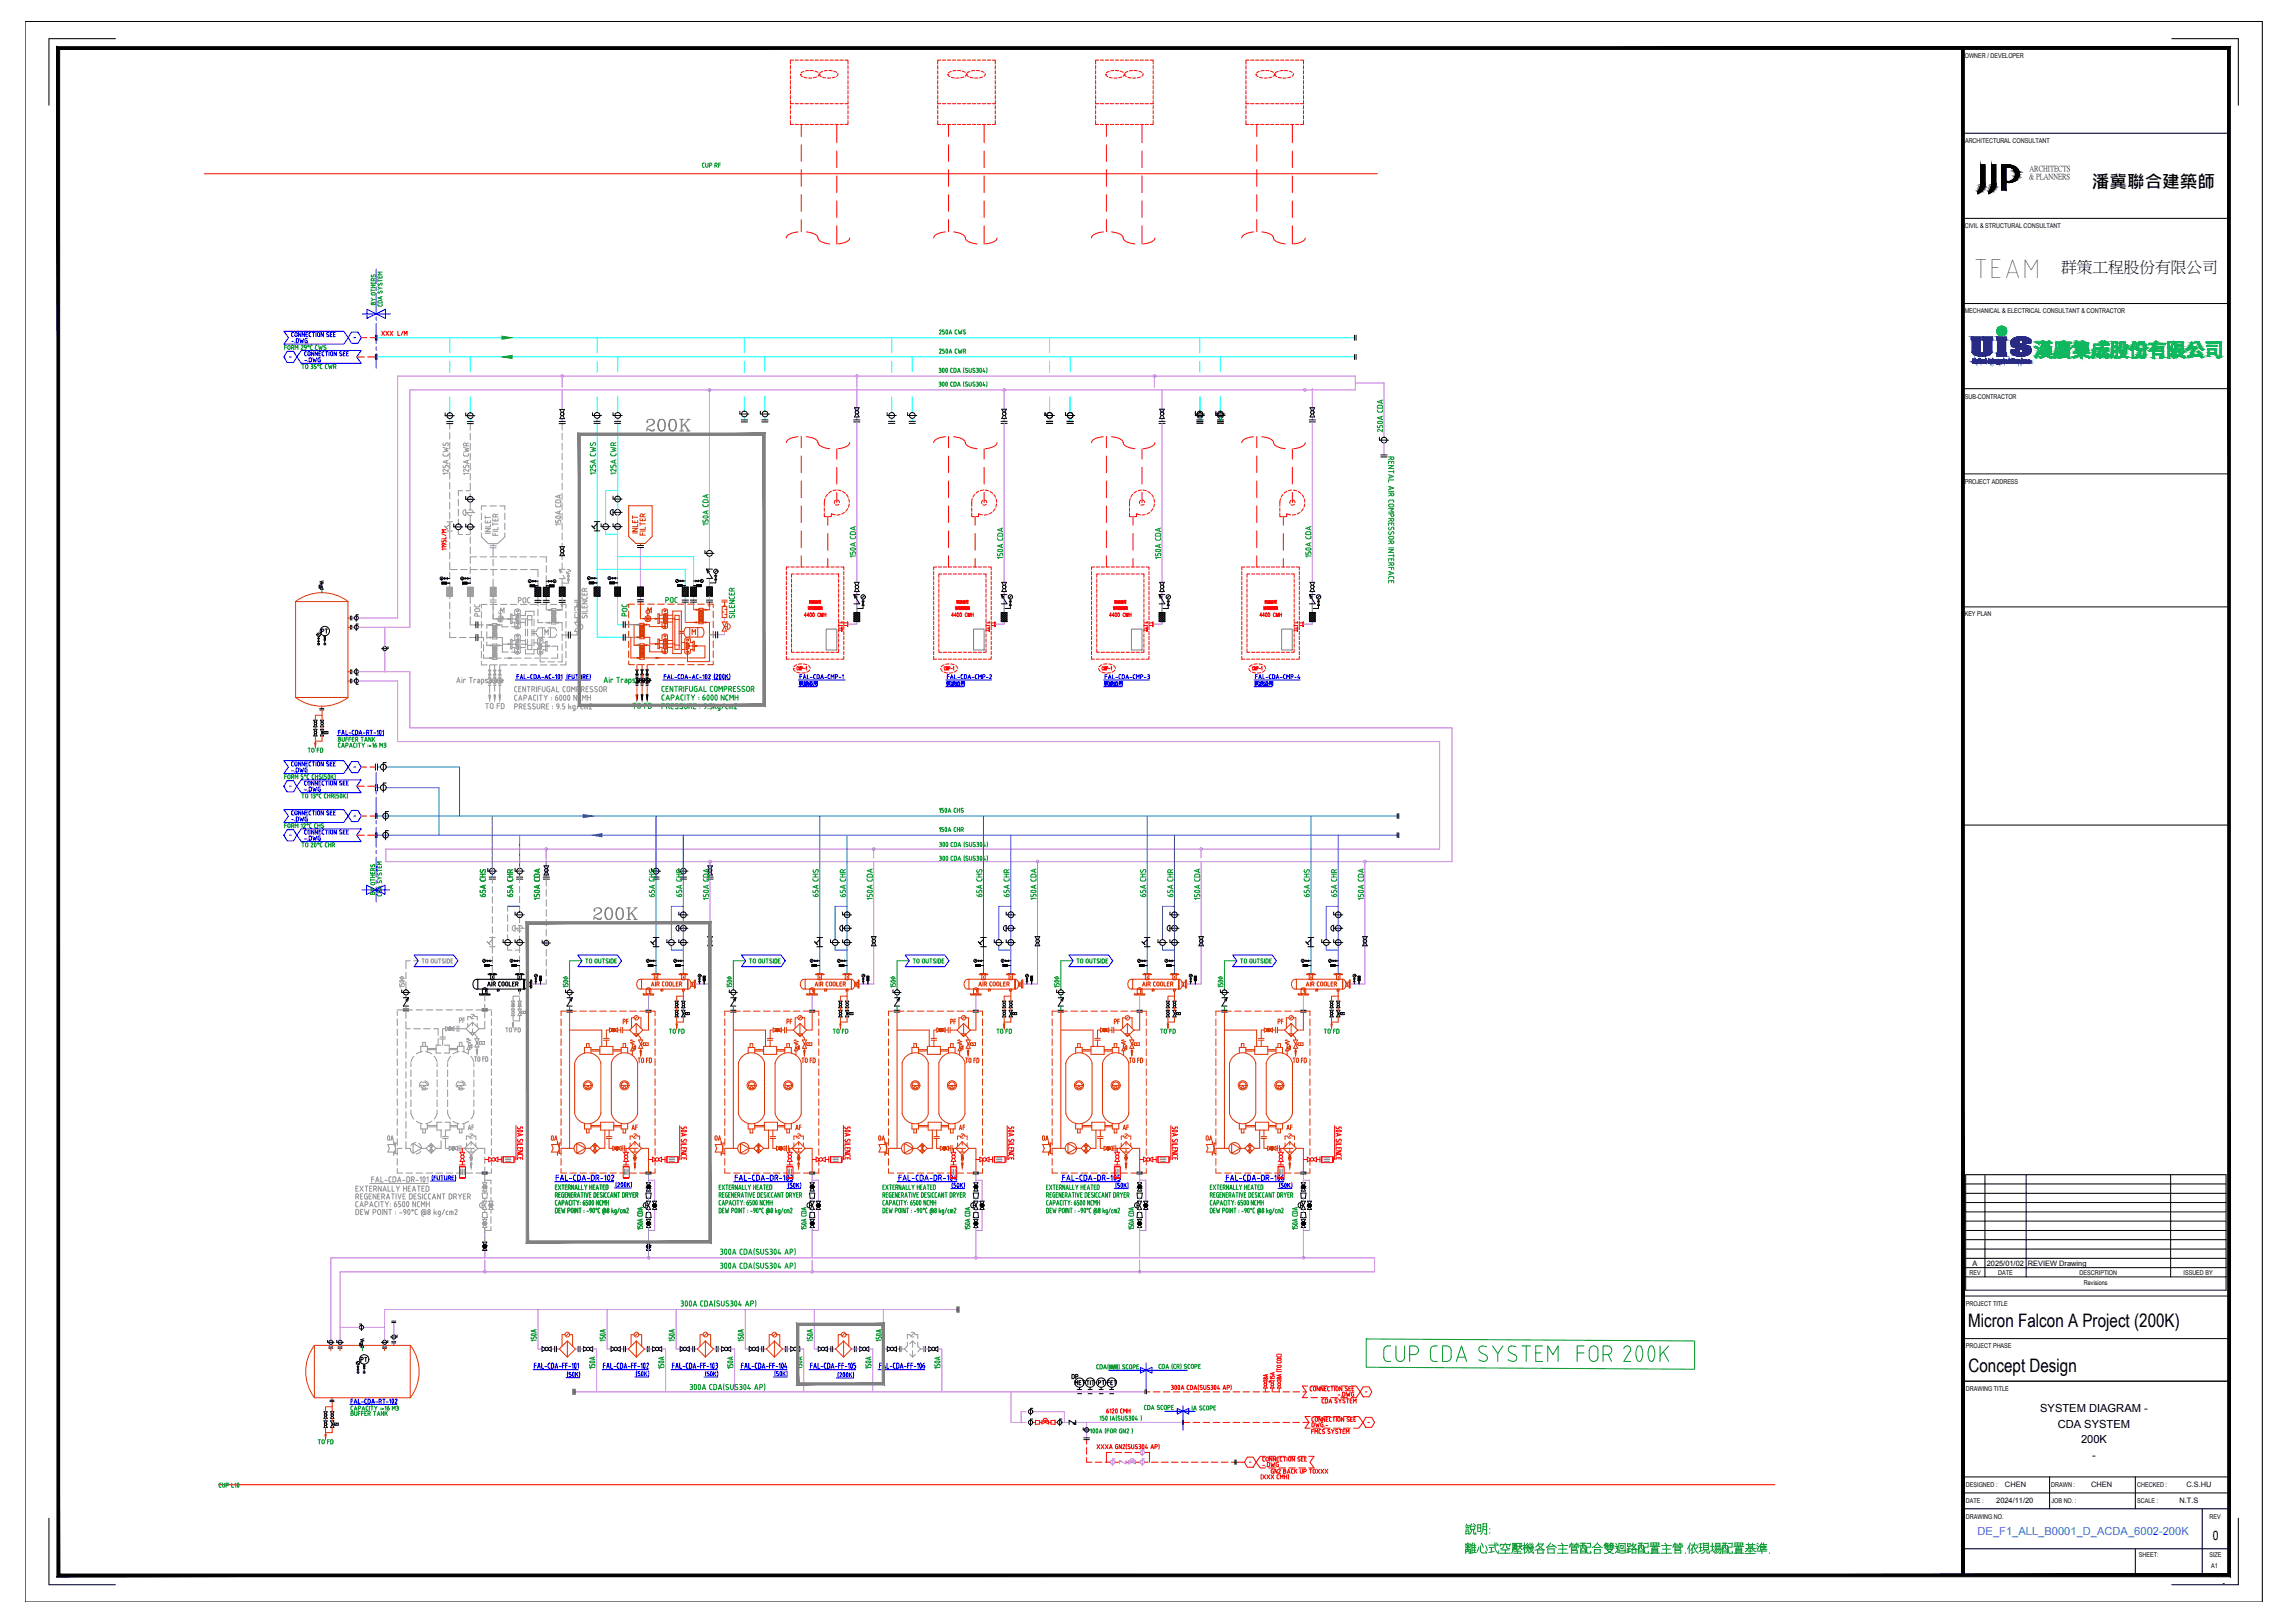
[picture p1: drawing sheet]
<svg xmlns="http://www.w3.org/2000/svg" width="860mm" height="610mm" viewBox="0 0 860 610" stroke-linecap="round" stroke-linejoin="round" font-family="sans-serif">
<defs><g id="words">
<text font-size="10.7" x="741.6" y="104.5">TEAM</text>
<text font-size="8.4" fill="#808080" x="242" y="163.3">200K</text>
<text font-size="7.9" fill="#808080" x="221.9" y="346.8">200K</text>
<g font-size="7">
<text x="739.8" y="498.6">Micron Falcon A Project (200K)</text>
<text x="740" y="515.6">Concept Design</text>
</g>
<text font-size="6.6" x="786.4" y="70.6">潘冀聯合建築師</text>
<text font-size="5.9" x="774.8" y="102.4">群策工程股份有限公司</text>
<g font-size="5.3" fill="#989898">
<text x="193.7" y="227.9">POC</text>
<text x="181.3" y="232.8" transform="rotate(-90 181.3 232.8)">POC</text>
</g>
<text font-size="5.3" fill="#009525" x="236.7" y="232.8" transform="rotate(-90 236.7 232.8)">POC</text>
<g font-size="4.9" fill="#989898">
<text x="185.2" y="201.8" transform="rotate(-90 185.2 201.8)">INLET</text>
<text x="181.3" y="267.4">TO FD</text>
<text x="171.4" y="385.6">PF</text>
<text x="174.6" y="425.8">AF</text>
<text x="144.3" y="429.7">OA</text>
</g>
<g font-size="4.9">
<text x="249.1" y="227.5">POC</text>
<text x="134.4" y="512.9">PT</text>
<text x="402.9" y="521.8">MET</text>
<text x="411.7" y="521.8">PT</text>
<text x="415.2" y="521.8">FET</text>
<text x="831.9" y="578.8">0</text>
</g>
<g font-size="4.9" fill="#009525">
<text x="236.7" y="267.4">TO FD</text>
<text x="318.6" y="338.3" transform="rotate(-90 318.6 338.3)">65A CHR</text>
<text x="441.7" y="338.3" transform="rotate(-90 441.7 338.3)">65A CHR</text>
</g>
<g font-size="4.9" fill="#dd3700">
<text x="232.8" y="385.9">PF</text>
<text x="294.6" y="385.9">PF</text>
<text x="356" y="385.9">PF</text>
<text x="417.7" y="385.9">PF</text>
<text x="479.1" y="385.9">PF</text>
<text x="236.4" y="425.8">AF</text>
<text x="297.7" y="425.8">AF</text>
<text x="359.5" y="425.8">AF</text>
<text x="420.9" y="425.8">AF</text>
<text x="486.5" y="425.8" transform="rotate(-90 486.5 425.8)">AF</text>
<text x="206" y="429.7">OA</text>
<text x="267.4" y="429.7">OA</text>
<text x="329.1" y="429.7">OA</text>
<text x="390.5" y="429.7">OA</text>
<text x="452.3" y="429.7">OA</text>
</g>
<g font-size="4.4" fill="#00f">
<text x="113.2" y="137.2">-.DWG</text>
<text x="113.2" y="298.4">-.DWG</text>
</g>
<g font-size="4.4">
<text x="119.6" y="239.2">PT</text>
<text x="401.8" y="519.3">DP</text>
</g>
<text font-size="4.4" fill="#009525" x="108.3" y="309.7">-.DWG</text>
<g font-size="4.4" fill="#f00">
<text x="477.3" y="519.6" transform="rotate(-90 477.3 519.6)">8A</text>
<text x="501.6" y="526">-.DWG</text>
</g>
<g font-size="4.2">
<text x="766.9" y="530.5">SYSTEM DIAGRAM -</text>
<text x="773.5" y="536.5">CDA SYSTEM</text>
<text x="782.3" y="542.5">200K</text>
<text x="786.5" y="548.5">-</text>
</g>
<text font-size="4.2" fill="#007fff" x="743.4" y="576.8">DE_F1_ALL_B0001_D_ACDA_6002-200K</text>
<text font-size="3.5" x="835.6" y="596">-</text>
<g font-size="2.9">
<text x="762.9" y="64.4">ARCHITECTS</text>
<text x="762.7" y="67.3">&amp; PLANNERS</text>
</g>
<g font-size="2.8">
<text x="741.4" y="475.8">A</text>
<text x="746.8" y="475.8">2025/01/02</text>
<text x="762.3" y="475.6">REVIEW Drawing</text>
<text x="753.7" y="558.9">CHEN</text>
<text x="786.1" y="558.9">CHEN</text>
<text x="821.9" y="558.9">C.S.HU</text>
<text x="750.4" y="564.7">2024/11/20</text>
<text x="819.3" y="564.8">N.T.S</text>
</g>
<g font-size="2.6" fill="#00f">
<text x="131.9" y="128.1">-</text>
<text x="107.6" y="135.5">-</text>
<text x="131.9" y="289.6">-</text>
<text x="107.6" y="296.7">-</text>
<text x="131.9" y="308">-</text>
<text x="107.6" y="315">-</text>
</g>
<g font-size="2.6" fill="#f00">
<text x="511.9" y="524.2">-</text>
<text x="512.9" y="535.9">-</text>
<text x="468.5" y="550.7">-</text>
</g>
<g font-size="2.5">
<text x="738.6" y="21.9">OWNER / DEVELOPER</text>
<text x="738.7" y="53.6">ARCHITECTURAL CONSULTANT</text>
<text x="738.6" y="85.6">CIVIL &amp; STRUCTURAL CONSULTANT</text>
<text x="738.5" y="117.8">MECHANICAL &amp; ELECTRICAL CONSULTANT &amp; CONTRACTOR</text>
<text x="738.6" y="149.9">SUB-CONTRACTOR</text>
<text x="738.5" y="182">PROJECT ADDRESS</text>
<text x="738.5" y="231.6">KEY PLAN</text>
<text x="740.4" y="479.1">REV</text>
<text x="751.1" y="479.1">DATE</text>
<text x="781.8" y="479.1">DESCRIPTION</text>
<text x="820.8" y="479.1">ISSUED BY</text>
<text x="783.4" y="483">Revisions</text>
<text x="739" y="490.7">PROJECT TITLE</text>
<text x="739" y="506.7">PROJECT PHASE</text>
<text x="739" y="522.6">DRAWING TITLE</text>
<text x="739" y="559">DESIGNED :</text>
<text x="771.1" y="559">DRAWN :</text>
<text x="803.4" y="559">CHECKED :</text>
<text x="739" y="564.9">DATE :</text>
<text x="771.2" y="564.9">JOB NO. :</text>
<text x="803.4" y="564.9">SCALE :</text>
<text x="739" y="570.7">DRAWING NO.</text>
<text x="830.6" y="570.7">REV</text>
<text x="804" y="585.2">SHEET:</text>
<text x="830.5" y="585.2">SIZE</text>
<text x="831.2" y="589.1">A1</text>
</g>
</g></defs>
<g fill="none" stroke="#00f" stroke-width=".38">
<path d="M136.2 118h10.5M138 116.2l6.9 3.5v-3.5l-6.9 3.5zM141.4 101.1v5.5M141.4 107.9v1.2M141.4 110.3v7.5M141.4 119.1v1.2M106.7 124.5h22.5l1.7 2.4-1.7 2.5h-22.5l1.7-2.5zM107.9 132h2.4l1.3 2.1-1.3 2.1h-2.4l-1.2-2.1zM109.6 128.3h.7M110.3 125h-.5l-.2 .4 .1 .9 .6 .2M110.8 125.4v.7M110.8 128.7v.1"/>
<path d="M110.9 125.4l.4-.4 .4 .4M111.7 125.4l-.2 1.1h-.4l-.2-.4M112.3 128.3l-.3 .4-.6 .1v-1.6l.8 .3v.8M112.7 127.2l.4 1.6 .3-1 .4 1 .3-1.6M113.1 125v1.5l-.9-1.5v1.5M113.3 131.7h22.5l-1.7 2.4 1.7 2.5h-22.5l-1.7-2.5zM114.5 125v1.5l-.9-1.5v1.5M114.9 132.2l-.4 .4M115 125.7h.5M115.5 127.2l-.8 .3 .1 1.2 .7 .1v-.8h-.2M115.7 125h-.7v1.5h.7M115.7 132.6l.5-.4 .4 .4"/>
<path d="M116.6 126.5h.3M116.6 125h.3M116.6 125l-.4 .4v.9l.4 .2M117.4 125h.9M117.8 125v1.5M118.8 125v1.5M119.3 125.4l.5-.4 .4 .4M119.3 125.4l.1 .9 .4 .2 .4-.2v-.9M121.5 132.2l-.4 .4M121.6 125v1.5l-.9-1.5v1.5M122.3 132.2h.9M123 125.6l.4 .3"/>
<path d="M123.5 125.8a.44 .44 0 0 1 0 .7 .44 .44 0 0 1-.7-.2M123.6 125l-.7 .1 .1 .5M123.7 132.2v1.5M124.1 125.7h.6M124.5 132.2h.4l.2 .4v.9l-.4 .2-.5-.4zM124.8 125h-.7v1.5h.7M125.4 125.7h.5M126.1 125h-.7v1.5h.7M126.4 132.2v1.5l-.8-1.5v1.5M128.5 132.2h-.6l-.2 .2 .6 .7a.38 .38 0 0 1 .1 .6 .38 .38 0 0 1-.6-.1l-.1-.1M129.1 132.9h.5M129.7 132.2h-.6v1.5h.6"/>
<path d="M130.2 132.9h.6M131 132.2h-.8v1.5h.8M132.2 124.8h2.4l1.2 2.1-1.2 2.1h-2.4l-1.3-2.1zM141.4 121.6v7.5M141.4 130.4v1.2M141.4 132.9v5.4M193.8 255.6h17.5M194.3 254.2h.7M195 253.6h-.7v1.5M195.5 255.1l.5-1.5 .5 1.5M195.7 254.7h.7M197 253.6v1.5h.8"/>
<path d="M198.3 254.6h.7M199.9 255.1h.3M200.2 253.6h-.5l-.2 .3 .1 1 .3 .2M201.1 255.1l.5-.3v-1l-.9-.2v1.5h.4M202.1 255.1l.5-1.5 .5 1.5M202.3 254.7h.7M203.7 254.6h.6M204.8 255.1l.6-1.5 .5 1.5M205 254.7h.7M206.8 255.1h.3M206.8 253.6h.3M206.8 253.5l-.4 .4 .1 1 .3 .2"/>
<path d="M207.6 254.6h.7M208.8 253.9l.4-.3v1.5M209.9 253.6l.1-.1a.77 .77 0 0 1 .4 .8 .77 .77 0 0 1-.5 .7zM210.9 253.9l.4-.3v1.5M212.5 255.6h9.4M213.3 253.3v2M213.8 254.2h.6M214.4 253.6h-.6v1.5M215 253.6l.1 1.3 .3 .2 .5-.5-.1-1M216.4 253.6h.8M216.8 253.6v1.5M217.7 253.6l.1 1.3 .6 .1 .2-.4"/>
<path d="M218.6 253.6v1.1M219.1 254.4h.5M219.6 253.6h-.5v1.5M219.6 253.5l.4 .5-.4 .4 .4 .7M220.5 254.2h.6M221.2 253.6h-.7v1.5h.7M221.8 253.3v2M249.2 255.6h17.8M249.7 254.2h.7M250.4 253.6h-.7v1.5M250.9 255.1l.5-1.5 .5 1.5M251 254.7h.8"/>
<path d="M252.5 253.6v1.5h.6M253.6 254.6h.8M255.3 255.1h.3M255.6 253.6h-.5l-.2 .3v1l.4 .2M256.9 254v.6M257 254.6l-.5 .5M257 254l-.2-.4h-.7v1.5h.4M257.5 255.1l.5-1.5 .5 1.5M257.6 254.7h.7M259 254.6h.7M260.3 255.1l.5-1.5 .5 1.5M260.4 254.7h.7"/>
<path d="M262.2 255.1h.3M262.5 253.6h-.5l-.2 .3 .1 1 .3 .2M263 254.6h.7M264.2 253.9l.4-.3v1.5M265.3 253.6v-.1a.77 .77 0 0 1 .5 .8 .77 .77 0 0 1-.5 .7zM266.3 253.8l.5-.2 .2 .5M266.9 254.1l-.6 1h.7M268 255.5h6.3M268.6 253.3v1.9M269.2 253.7l.3-.3 .3 .2-.7 1.4h.7M270.5 254.9h.4M270.5 254.9l-.1-1 .3-.5 .3 .5-.1 1"/>
<path d="M271.8 254.9h.3M272.1 253.5v1.4M272.1 253.5h-.2l-.3 .4 .2 1M272.8 253.5v1.5M273.1 254.1l.6 .9M273.6 253.5l-.8 .9M274.2 253.3v1.9M300.2 255.6h17.5M300.2 258.1h6.9M300.6 256.8h.3v-.7l-.3 .1v1.3l.3-.3M300.6 256.5h.3M300.7 254.2h.7"/>
<path d="M300.8 257l.2 .3M301.1 256.7h.9M301.2 256.1h.7M301.3 256.1v.6M301.4 253.6h-.7v1.5M301.6 256.9v.5l.5 .2-.2-.3M301.7 256.2l-.3 .8-.5 .6M301.9 255.1l.5-1.5 .6 1.5M302.1 254.7h.7M302.3 256.4h.5M302.3 257.2h.5v.4h-.5zM302.3 256.9h.5"/>
<path d="M302.3 256.7h.5M302.4 256.1l.1 .3M303 256.9l.8 .7M303.1 256.9h.5M303.5 253.6v1.5h.7M303.7 256.7l-.2-.6-.4 .1-.3 .6M303.8 256.5l-.4 .8-.5 .3M304 257.2l.1 .4M304 256.5l.2 .2M304.1 256.1l.2 .3M304.3 256.9l-.2 .6M304.6 257v.6h.7v-.6"/>
<path d="M304.6 257.1h.7M304.7 254.6h.7M304.7 256.2h.5M304.7 256.1l-.2 .7M305.2 256.1v.6l.3 .2v-.2M306 256.1v.9M306 256.1h1.2M306 256.9h1.2M306 256.5h1.2M306.1 257l-.3 .6M306.3 255.1h.3M306.6 253.6h-.5l-.2 .3v1l.4 .2"/>
<path d="M306.6 256.1v1.5M307.2 256.1v1.6l-.3-.1M307.2 256.1h.1M307.5 255.1l.4-.3v-1l-.8-.2v1.5h.4M308.5 255.1l.5-1.5 .5 1.5M308.6 254.7h.8M310 254.6h.7M311.6 255.1h.3M311.9 253.6h-.4l-.2 .3v1l.4 .2M312.4 255.1v-1.5l.6 .8 .5-.8v1.5M314 254.4l.7-.1 .1-.6-.8-.1v1.5M315.4 254.6h.7"/>
<path d="M316.6 253.9l.4-.3v1.5M355.5 255.6h17.2M355.5 258.1h7M355.9 256.8h.4v-.7l-.4 .1v1.3l.4-.3M355.9 256.5h.4M356.1 254.2h.7M356.2 257l.2 .3M356.4 256.7h1M356.6 256.1h.7M356.6 256.1v.6M356.8 253.6h-.7v1.5M356.9 256.9l.1 .5 .4 .2-.1-.3"/>
<path d="M357 256.2l-.2 .8-.6 .6M357.3 255.1l.5-1.5 .5 1.5M357.4 254.7h.8M357.7 256.4h.5M357.7 257.2h.5v.4h-.5zM357.7 256.9h.5M357.7 256.7h.5M357.8 256.1l.2 .3M358.4 256.9l.8 .7M358.4 256.9h.6M358.8 253.6v1.5h.7M359.1 256.7l-.2-.6-.4 .1-.3 .6"/>
<path d="M359.1 256.5l-.3 .8-.6 .3M359.3 257.2l.2 .4M359.4 256.5l.1 .2M359.5 256.1l.1 .3M359.7 256.9l-.2 .6M359.9 257v.6h.8v-.6M359.9 257.1h.8M360.1 254.6h.7M360.5 256.2l-.4-.1-.2 .7M360.6 256.1v.6l.3 .2-.1-.2M361.4 256.1v.9M361.4 256.1h1.2"/>
<path d="M361.4 256.9h1.2M361.4 256.5h1.2M361.4 257l-.2 .6M361.6 255.1h.3M361.9 253.6h-.4l-.2 .3v1l.4 .2M362 256.1v1.5M362.6 256.1v1.6l-.2-.1M362.6 256.1h.1M363.3 254v.6M363.4 254.6l-.5 .5M363.4 254l-.3-.4h-.6v1.5h.4M363.8 255.1l.6-1.5 .5 1.5"/>
<path d="M364 254.7h.7M365.4 254.6h.7M367 255.1h.3M367 253.6h.3M367 253.5l-.4 .4 .1 1 .3 .2M367.8 255.1v-1.5l.6 .8 .5-.8v1.5M369.4 254.4l.7-.1 .1-.6-.8-.1v1.5M370.8 254.6h.7M372 253.8l.6-.2 .1 .5M372.6 254.1l-.6 1h.7M414.9 255.6h17.1M414.9 258.1h6.9"/>
<path d="M415.3 256.8h.4v-.7l-.4 .1v1.3l.3-.3M415.3 256.5h.4M415.4 254.2h.7M415.6 257l.1 .3M415.8 256.7h.9M415.9 256.1h.8M416 256.1v.6M416.1 253.6h-.7v1.5M416.3 256.9v.5l.3 .2M416.4 256.2l-.2 .8-.6 .6M416.6 255.1l.5-1.5 .6 1.5M416.7 257.3l-.1 .3"/>
<path d="M416.8 254.7h.7M417 256.4h.6M417.1 257.2h.4v.4h-.4zM417.1 256.9h.4M417.1 256.7h.4M417.1 256.1l.2 .3M417.8 256.9l.7 .7M417.8 256.9h.6M418.2 253.6v1.5h.7M418.4 256.7l-.1-.6-.5 .1-.2 .6M418.5 256.5l-.4 .8-.5 .3M418.7 257.2l.2 .4"/>
<path d="M418.7 256.5l.2 .2M418.8 256.1l.2 .3M419 256.9l-.2 .6M419.3 257v.6h.7v-.6M419.3 257.1h.7M419.4 254.6h.7M419.4 256.2l.5-.1 .2 .7M419.5 256.1l-.3 .7M420.2 256.7l-.1 .2M420.7 256.1l-.2 1.5M420.7 256.1h1.2M420.7 256.9h1.2"/>
<path d="M420.7 256.5h1.2M421 255.1h.3M421.3 253.6h-.5l-.2 .3 .1 1 .3 .2M421.3 256.1v1.5M421.9 256.1v1.6l-.2-.1M421.9 256.1h.1M422.2 255.1l.5-.3v-1l-.9-.2v1.5h.4M423.2 255.1l.5-1.5 .6 1.5M423.4 254.7h.7M424.8 254.6h.6M426.4 255.1h.3M426.7 253.6h-.5l-.2 .3v1l.4 .2"/>
<path d="M427.2 255.1v-1.5l.5 .8 .5-.8v1.5M428.7 254.4l.9-.2-.2-.6h-.7v1.5M430.1 254.6h.7M431.3 253.6l.7 .1-.3 .5M431.3 255.1h.4M431.5 254.2h.2M431.7 254.2l.4 .4M432 254.6v.1M432.1 254.7l-.4 .4M471.4 255.6h17.3M471.4 258.1h6.9M471.8 256.8h.4v-.7l-.4 .1v1.3l.3-.3"/>
<path d="M471.8 256.5h.4M471.9 254.2h.7M472 257l.3 .3M472.3 256.7h.9M472.4 256.1h.8M472.5 256.1v.6M472.6 253.6h-.7v1.5M472.8 256.9l.1 .5 .4 .2-.1-.3M472.9 256.2l-.2 .8-.6 .6M473.1 255.1l.6-1.5 .5 1.5M473.3 254.7h.7M473.5 256.4h.6"/>
<path d="M473.6 257.2h.4v.4h-.4zM473.6 256.9h.4M473.6 256.7h.4M473.7 256.1l.1 .3M474.2 256.9h.7M474.3 256.9l.7 .7M474.7 253.6v1.5h.7M474.9 256.7l-.1-.6-.5 .1-.2 .6M475 256.5l.1 .2-.4 .6-.6 .3M475.2 256.5l.2 .2M475.2 257.2l.2 .4M475.3 256.1l.2 .3"/>
<path d="M475.6 256.9l-.3 .6M475.8 257v.6h.7v-.6M475.8 257.1h.7M475.9 254.6h.7M475.9 256.5v-.3h.5v.5M476 256.5l-.3 .3M476.4 256.7l.3 .2v-.2M477.3 256.1l-.3 1.5M477.3 256.1h1.1M477.3 256.9h1.1M477.3 256.5h1.1M477.5 255.1h.3"/>
<path d="M477.8 253.6h-.5l-.2 .3 .1 1 .3 .2M477.8 256.1v1.5M478.4 256.1v1.6l-.2-.1M478.4 256.1h.1M479.2 254v.6M479.2 254.6l-.4 .5M479.2 254l-.2-.4h-.7v1.5h.4M479.7 255.1l.5-1.5 .6 1.5M479.9 254.7h.7M481.3 254.6h.7M482.9 255.1h.3M482.9 253.6h.3"/>
<path d="M482.9 253.5l-.4 .4 .1 1 .3 .2M483.7 255.1v-1.5l.5 .8 .5-.8v1.5M485.3 254.4l.8-.2-.2-.6h-.6v1.5M486.6 254.6h.7M488.2 253.6l-.4 1.1h.9M488.4 254.4v.7M126.7 276.5h17.5M127.2 275.2h.7M127.9 274.5h-.7v1.5M128.4 276l.5-1.5 .5 1.5M128.6 275.6h.7M130 274.5v1.5h.7"/>
<path d="M131.2 275.5h.7M132.8 274.5h.3M132.8 274.4l-.3 .2-.1 1 .7 .4M134 274.5h-.4v1.5l.9-.2v-.9M134 274.4l.5 .5M135 276l.5-1.5 .5 1.5M135.2 275.6h.7M136.6 275.5h.6M138.2 274.5h-.4v1.5M138.2 274.4l.4 .3v.4l-.8 .2M138.3 275.3l.3 .7M139.1 274.5h.9"/>
<path d="M139.6 274.5v1.5M140.5 275.5h.7M141.8 274.8l.3-.3v1.5M142.8 274.5h.1a.89 .89 0 0 1 0 1.5l-.3-.8zM143.8 274.8l.4-.3v1.5M106.7 285.9h22.5l1.7 2.4-1.7 2.4h-22.5l1.7-2.4zM107.9 293.4h2.4l1.2 2.1-1.2 2.1h-2.4l-1.2-2.1zM109.6 289.7h.7M110 286.3h.3M110 286.3l-.4 .2v1l.2 .3 .5 .1M110.8 290.1v.1M111.3 288.6l.8 .2-.1 1.3-.7 .1z"/>
<path d="M111.7 286.8v.7M111.7 286.7l-.2-.4h-.5l-.2 1.2 .5 .4 .4-.4M112.7 288.6l.4 1.6 .3-1.1 .3 1.1 .4-1.6M113.1 286.3v1.6l-.9-1.6v1.6M113.3 293.1h22.4l-1.6 2.4 1.6 2.4h-22.4l-1.8-2.4zM114.5 286.3v1.6l-.9-1.6v1.6M114.6 289l.1 1 .8 .2v-.9h-.3M115 287h.5M115.5 288.6h-.7l-.2 .4M115.6 286.3h-.6v1.6h.6M116.6 287.9h.3M116.6 286.3h.3"/>
<path d="M116.6 286.3l-.4 .4v1l.4 .2M117.4 286.3h.9M117.8 286.3v1.6M118.8 286.3v1.6M119.5 286.3h.5l.2 .4-.1 1-.4 .2-.4-.4zM121.5 286.3v1.6l-.8-1.6v1.6M122.3 293.5h.8M123.1 286.3l-.3 .4 .6 .5M123.1 286.3l.5 .1M123.4 287.2a.44 .44 0 0 1 0 .7 .44 .44 0 0 1-.6-.2M123.7 293.5v1.6M124.1 287h.6"/>
<path d="M124.2 294.7l.1-1 .3-.2 .4 .2v1M124.2 294.6l.4 .5 .5-.5M124.8 286.3h-.7v1.6h.7M125.3 287h.5M126.1 286.3h-.8v1.6h.8M126.4 293.5v1.6l-.8-1.6v1.6M127.8 294.2l.6 .2a.44 .44 0 0 1-.1 .7 .44 .44 0 0 1-.6-.2M128.5 293.6l-.8 .1 .2 .5M129 294.2h.6M129.7 293.5h-.7v1.6h.7M130.2 294.2h.6M130.9 293.5h-.7v1.6h.7"/>
<path d="M132.2 286.2h2.4l1.1 2.1-1.1 2.1h-2.4l-1.3-2.1zM141.4 290.4v5.5M141.4 297.1v1.3M141.4 299.6v7.5M106.7 304.3h22.5l1.7 2.4-1.7 2.4h-22.5l1.7-2.4zM107.9 311.8h2.4l1.3 2.1-1.3 2.1h-2.4l-1.2-2.1zM113.3 311.5h22.5l-1.7 2.4 1.7 2.4h-22.5l-1.7-2.4zM114.5 315.3h.7M114.5 312.3v.8M114.5 313.1l.2 .4h.5M115.2 311.9l-.5 .1-.2 .3M115.7 313.1l.5 .4 .4-.4"/>
<path d="M115.7 315.7v.1M116.6 312.4v.7M116.6 314.2h-.4v1.6l.9-.2v-.9M116.6 312.3l-.2-.3h-.5l-.2 1.1M116.6 314.2l.5 .5M117.4 304.7h.9M117.6 314.2l.4 1.6 .3-1.1 .3 1.1 .4-1.6M118 311.9v1.6l-.9-1.6v1.6M118.8 304.7v1.6M119.4 311.9v1.6l-.9-1.6v1.6M119.5 304.8h.5l.2 .3v.9l-.4 .3-.5-.5zM119.9 312.6h.5"/>
<path d="M120 314.2h.4M120 314.2l-.5 .4 .1 1 .4 .2M120.1 314.9h.3v.9h-.4M120.6 311.9h-.7v1.6h.7M121.6 304.7v1.6l-.9-1.6v1.6M121.8 311.9l-.5 .1-.2 .3 .1 1 .6 .2M122.3 311.9h.9M122.8 311.9v1.6M123 305.4l.4 .2M123.1 304.7l.5 .1M123.2 304.7l-.4 .3 .2 .4M123.5 305.6a.44 .44 0 0 1 0 .7 .44 .44 0 0 1-.7-.2"/>
<path d="M123.7 311.9v1.6M124.1 305.4h.6M124.2 313.1l.1-1 .4-.2 .4 .2v1M124.2 313.1l.5 .4 .4-.4M124.8 304.7h-.7v1.6h.7M125.4 305.4h.5M126.1 304.7h-.7v1.6h.7M126.4 311.9v1.6l-.8-1.6v1.6M127.9 312.6l.5 .2a.44 .44 0 0 1-.1 .7 .44 .44 0 0 1-.6-.2M128.5 312h-.8l.2 .6M129.1 312.6h.5M129.7 311.9h-.6v1.6h.6"/>
<path d="M130.2 312.6h.6M131 311.9h-.8v1.6h.8M132.2 304.6h2.4l1.2 2.1-1.2 2.1h-2.4l-1.3-2.1zM141.4 308.4v1.2M141.4 310.9v7.5M141.4 319.6v1.3M136 334.4h10.5M137.8 332.7l6.9 3.4v-3.4l-6.9 3.4zM141.4 322.1v7.5M141.4 330.9v1.2M141.4 333.4v5.5M155.6 358.9h14.9l1.6 2.2-1.6 2.2h-14.9l1.6-2.2z"/>
<path d="M217.2 358.9h14.9l1.5 2.2-1.5 2.2h-14.9l1.6-2.2zM278.7 358.9h14.9l1.6 2.2-1.6 2.2h-14.9l1.6-2.2zM340.3 358.9h14.9l1.5 2.2-1.5 2.2h-14.9l1.5-2.2zM401.8 358.9h14.9l1.6 2.2-1.6 2.2h-14.9l1.6-2.2zM463.4 358.9h14.9l1.5 2.2-1.5 2.2h-14.9l1.5-2.2zM161.9 443.9h9.4M162.6 441.7v1.9M163.1 442.6h.7M163.8 441.9h-.7v1.6M164.3 441.9l.1 1.3 .4 .3 .5-.5-.1-1.1M165.7 441.9h.9M166.1 441.9v1.6"/>
<path d="M167.1 441.9l.1 1.3 .6 .2 .2-.4M168 441.9v1.1M168.5 442.8l.7-.1 .1-.6-.8-.2v1.6M169 442.8l.4 .7M169.9 442.6h.5M170.5 441.9h-.6v1.6h.6M171.1 441.7v1.9M208.4 444.1h22.3M209.1 442.5h.9M210 441.6h-.9v2M210.6 443.6l.7-2 .6 2M210.8 443h.9"/>
<path d="M212.5 441.6v2h.9M214.1 442.9h.8M215.6 442.1l.1 1.2 .7 .3M216.1 441.6h.3M216.1 441.6l-.5 .5M217.6 441.6l.6 .4v1.2l-.4 .3-.7 .1v-2h.5M218.8 443.6l.7-2 .6 2M219 443h.9M220.8 442.9h.8M222.8 441.6l.6 .4v1.2l-.4 .3-.7 .1v-2h.5M224 442.7h.6l.5 .9M224.6 441.6h-.6v2"/>
<path d="M224.6 441.6l.5 .5-.5 .6M225.7 442.9h.9M227.3 442.1l.4-.5v2M228.6 441.7l.1-.1a.96 .96 0 0 1 .6 1 .96 .96 0 0 1-.7 .9l-.3-1.1zM229.9 441.9a.44 .44 0 0 1 .6-.3 .44 .44 0 0 1 .2 .7M230.7 442.3l-.8 1.3h.8M231 446.4h6.4M231.7 444.3v1.9M232.2 444.7l.4-.3 .3 .4-.7 1.2h.7M233.7 444.4a.82 .82 0 0 1 .4 .8 .82 .82 0 0 1-.5 .7l-.1-.7zM234.9 444.4a.89 .89 0 0 1 0 1.6l-.3-.8zM235.8 444.4v1.6"/>
<path d="M236.2 445l.5 1M236.7 444.4l-.9 1M237.3 444.3v1.9M275.7 444.1h22.3M276.4 442.5h.8M277.2 441.6h-.8v2M277.9 443.6l.6-2 .7 2M278.1 443h.9M279.8 441.6v2h.9M281.3 442.9h.9M282.9 442.1v1.2l.8 .3M283.3 441.6h.4"/>
<path d="M283.3 441.6l-.4 .5M284.8 441.6h-.4v2l.7-.1 .4-.5M284.9 441.6l.6 .6M285.4 442.2v.8M286.1 443.6l.7-2 .6 2M286.3 443h.9M288 442.9h.9M290.1 441.6h-.6v2h.6M290.1 441.6l.5 .4 .1 1-.6 .6M291.3 442.7h.5M291.8 441.6h-.5v2M291.9 441.6l.5 .5-.5 .6"/>
<path d="M291.9 442.7l.5 .9M293 442.9h.9M294.5 442.1l.5-.5v2M295.8 446.7h5.2M295.8 441.7l.1-.1a.96 .96 0 0 1 .7 1 .96 .96 0 0 1-.8 .9l-.2-1.1zM296.5 444.5v1.9M297 446.3h.4M297.1 441.6h.4M297.4 445.4l.4 .5-.4 .4M297.6 441.6l.4 .5-.2 .3-.5 .1M297.6 442.5l.4 .2v.6l-.9 .3M297.6 444.7h-.6v.7h.4"/>
<path d="M298.4 444.7h.3l.2 .4-.1 1M298.4 446.2h.4M298.4 444.7v1.4M299.5 444.7v1.6M299.8 445.3l.5 1M300.3 444.7l-.8 .9M300.9 444.5v1.9M337.3 444.1h22.4M337.9 442.5h.9M338.8 441.6h-.9v2M339.4 443.6l.6-2 .7 2M339.6 443h.9"/>
<path d="M341.4 441.6v2h.8M342.9 442.9h.8M344.4 442.1l.1 1.2 .8 .3M344.9 441.6h.4M344.9 441.6l-.5 .5M346.4 441.6h-.5v2l.8-.1 .3-.5M346.4 441.6l.6 .6M347 442.2v.8M347.6 443.6l.7-2 .6 2M347.8 443h.9M349.6 442.9h.9M351.6 441.6h-.5v2l.7-.1 .4-.5"/>
<path d="M351.6 441.6l.6 .6M352.2 442.2v.8M352.8 442.7h.6M353.4 441.6h-.6v2M353.4 441.6l.5 .5-.5 .6M353.5 442.7l.4 .9M354.6 442.9h.8M356.1 442.1l.4-.5v2M357.4 446.7h5.2M357.4 441.7l.1-.1a1.07 1.07 0 0 1 0 1.9l-.3-.7zM358 444.5v1.9M359.1 441.6l-.4 1.5h1"/>
<path d="M359.2 444.7h-.7v.7h.6l.2 .4-.2 .4-.6 .1M359.4 442.7v.9M359.9 446.2h.4M360 446.1l-.2-1 .3-.4 .4 .4-.2 1M361 444.7v1.6M361.3 445.3l.6 1M361.9 444.7l-.9 .9M362.4 444.5v1.9M398.8 444.1h22.3M399.4 442.5h.9M400.3 441.6h-.9v2M401 443.6l.6-2 .6 2"/>
<path d="M401.1 443h1M402.9 441.6v2h.9M404.4 442.9h.9M405.9 442.1v1M406 443.1l.2 .4 .6 .1M406.4 441.6h.4M406.4 441.6l-.4 .5M408 441.6h-.6v2l.8-.1 .4-.5M408 441.6l.6 .6M408.5 442.2v.8M409.2 443.6l.6-2 .7 2M409.3 443h1"/>
<path d="M411.1 442.9h.9M413.1 441.6h-.4v2l.7-.1 .4-.5M413.1 441.6l.7 .6M413.7 442.2v.8M414.4 442.7h.5M414.9 441.6h-.5v2M414.9 441.6l.5 .5-.5 .6M415 442.7l.4 .9M416.1 442.9h.9M417.6 442.1l.4-.5v2M418.9 446.7h5.2M418.9 441.7l.1-.1a1.07 1.07 0 0 1 0 1.9l-.3-.7z"/>
<path d="M419.6 444.5v1.9M420.7 442.5l.4 .2v.6l-.9 .3M420.7 444.7h-.6v.7h.5l.2 .3M420.8 445.8v.1M420.8 445.9l-.2 .3-.5 .1M420.9 441.6h-.7v.9h.5M421.5 446.2h.4M421.5 446.1l-.1-1 .3-.4 .3 .4-.1 1M422.5 444.7v1.6M422.9 445.3l.5 1M423.4 444.7l-.9 .9M424 444.5v1.9"/>
<path d="M460.3 444.1h22.3M461 442.5h.8M461.8 441.6h-.8v2M462.5 443.6l.7-2 .6 2M462.7 443h.9M464.5 441.6v2h.8M465.9 442.9h.9M467.5 442.1v1M467.5 443.1l.3 .4 .5 .1M468 441.6h.3M468 441.6l-.5 .5M469.5 441.6l.5 .4v1.2l-.3 .3-.7 .1v-2h.5"/>
<path d="M470.7 443.6l.7-2 .6 2M470.9 443h.9M472.7 442.9h.8M474.7 441.6h-.5v2l.7-.1 .4-.5M474.7 441.6l.6 .6M475.3 442.2v.8M475.9 442.7h.5M476.4 441.6h-.5v2M476.5 441.6l.5 .5-.5 .6M476.6 442.7l.4 .9M477.6 442.9h.9M479.2 442.1l.4-.5v2"/>
<path d="M480.4 446.7h5.2M480.9 441.7l-.1-.1a1.07 1.07 0 0 0 0 1.9l.1-.1M480.9 441.7l.2 .7-.2 1.1M481.2 444.5v1.9M482.2 442.5a.48 .48 0 0 1 .4 .7 .48 .48 0 0 1-.9-.1v-.6h.5M482.2 444.7h-.5v.7h.5l.2 .3M482.3 445.8v.1M482.4 445.9l-.2 .3-.5 .1M482.4 441.6l-.7 .9M483.1 446.2h.3M483.1 446.1l-.2-1 .3-.4 .4 .7-.2 .7M484.1 444.7v1.6"/>
<path d="M484.4 445.3l.6 1M484.9 444.7l-.8 .9M485.5 444.5v1.9M200.3 514.8h17.2M200.9 513.2h.6M201.5 512.3h-.6v2M202 514.3l.6-2 .5 2M202.2 513.7h.7M203.6 512.3v2h.7M204.8 513.6h.7M206 512.8v.9M206.1 513.7l.2 .4 .4 .2"/>
<path d="M206.7 512.3h-.4l-.2 .4M207.6 512.3h-.4v2h.4M207.7 512.3l.4 .6M208.1 512.9v1l-.4 .4M208.6 514.3l.6-2 .5 2M208.8 513.7h.7M210.2 513.6h.7M211.4 513.2h.7M212.1 512.3h-.7v2M212.6 513.2h.7M212.8 517.8h5.1M213.3 512.3h-.7v2"/>
<path d="M213.4 515.6v1.9M213.8 513.6h.7M214.3 516.4l.3 .2v.5l-.7 .2M214.5 515.8h-.6v.7h.4M215 512.7l.4-.4v2M215.3 515.8h.1a.77 .77 0 0 1 .5 .7 .77 .77 0 0 1-.6 .7zM216.1 514.1h.4M216.4 515.8v1.5M216.4 512.4v1.7M216.5 512.4l-.1-.1a1.26 1.26 0 0 0-.3 1.8M216.7 516.3l.5 1M217.1 512.7l.4-.4v2"/>
<path d="M217.2 515.8l-.8 .9M217.8 515.6v1.9M226.3 514.8h17.4M226.8 513.2h.7M227.5 512.3h-.7v2M228 514.3l.5-2 .6 2M228.2 513.7h.7M229.6 512.3v2h.7M230.8 513.6h.7M232 513.7l.2 .4 .5 .2M232.7 512.3l-.6 .2-.1 1.2M234.1 512.9l-.3-.6h-.6v2l.8-.4 .1-1"/>
<path d="M234.6 514.3l.5-2 .5 2M234.7 513.7h.8M236.2 513.6h.6M237.3 513.2h.8M238.1 512.3h-.8v2M238.6 513.2h.7M238.7 517.5h5.2M239.3 512.3h-.7v2M239.3 515.3v1.9M239.8 513.6h.7M240.5 515.5h-.6v.7l.7 .1v.6l-.7 .1M241 512.7l.3-.4v2"/>
<path d="M241.2 515.5h.3l.3 .4-.2 1M241.2 517h.4M241.3 515.5v1.4M242.1 514.1h.3M242.3 515.5v1.5M242.4 512.4v1.7M242.4 512.4l-.1-.1a1.26 1.26 0 0 0-.2 1.8M242.6 516.1l.5 .9M243.1 512.6a.38 .38 0 0 1 .5-.3 .38 .38 0 0 1 .1 .6M243.1 515.5l-.8 1M243.7 512.9l-.6 1.4h.6M243.7 515.3v1.9"/>
<path d="M252.3 514.8h17.4M252.8 513.2h.6M253.4 512.3h-.6v2M254 514.3l.5-2 .5 2M254.1 513.7h.8M255.5 512.3v2h.7M256.7 513.6h.7M258 513.7l.2 .4 .4 .2M258.6 512.3l-.6 .2v1.2M260 512.9l-.2-.6h-.6v2l.8-.4v-1M260.5 514.3l.6-2 .5 2M260.7 513.7h.7"/>
<path d="M262.1 513.6h.7M263.3 513.2h.7M264 512.3h-.7v2M264.5 513.2h.7M264.7 517.6h5.1M265.2 512.3h-.7v2M265.3 515.4v1.9M265.8 513.6h.6M265.8 517.1h.4M266.2 516.2l.4 .4-.4 .5M266.5 515.6h-.7v.7h.4M266.9 512.7l.4-.4v2"/>
<path d="M267.3 515.5a.89 .89 0 0 1 0 1.6l-.2-.8zM268 514.1h.4M268.3 515.6v1.5M268.3 512.4v1.7M268.4 512.4l-.1-.1a1.26 1.26 0 0 0-.3 1.8M268.6 516.2l.5 .9M269 512.3l.7 .2v.4l-.3 .3M269.1 515.6l-.8 .9M269.2 513.2h.2M269.4 513.1l.3 .2v.7l-.7 .3M269.7 515.4v1.9M278.2 514.8h17.7"/>
<path d="M278.7 513.2h.7M279.4 512.3h-.7v2M279.9 514.3l.5-2 .6 2M280.1 513.7h.7M281.5 512.3v2h.7M282.7 513.6h.7M283.9 513.7l.2 .4 .5 .2M284.6 512.3l-.6 .2-.1 1.2M286 512.9v.8M286 512.9l-.2-.6h-.7v2l.7-.1 .2-.6M286.5 514.3l.5-2 .6 2M286.7 513.7h.7"/>
<path d="M288.1 513.6h.6M289.2 513.2h.8M290 512.3h-.8v2M290.5 513.2h.7M290.7 517.5h5.2M291.2 512.3h-.7v2M291.4 515.3v1.9M291.7 513.6h.7M292.6 515.5h-.7v.7h.6l.1 .3-.1 .5h-.6M292.9 512.7l.3-.4v2M293.3 517h.4M293.3 516.9l-.1-1 .3-.5 .3 .5-.1 1"/>
<path d="M294 514.1h.3M294 514.1a1.26 1.26 0 0 1 .2-1.8l.3 .8-.2 1M294.3 515.5v1.5M294.7 516.1l.5 .9M295.2 515.5l-.9 .9M295.3 512.3l-.3 1.5h.9M295.6 513.4v.9M295.8 515.3v1.9M304.2 514.8h17.4M304.7 513.2h.7M305.4 512.3h-.7v2M305.9 514.3l.5-2 .5 2"/>
<path d="M306 513.7h.8M307.5 512.3v2h.6M308.6 513.6h.8M309.9 513.7l.4 .5M310.2 514.3h.3M310.2 512.3h.3M310.3 512.3l-.4 .2v1.2M311.5 512.3h-.4v2h.4M311.5 512.3l.5 .6M311.9 512.9v.8M312 513.6l-.5 .7M312.4 514.3l.6-2 .5 2"/>
<path d="M312.6 513.7h.7M314 513.6h.7M314.4 517.9h6.5M315.2 515.7v1.9M315.2 513.2h.7M315.9 512.3h-.7v2M316 515.9l.3 .5M316 515.9l-.3 .3M316.3 516.5l-.6 1h.6M316.4 513.2h.7M317.1 516h.3M317.1 516l-.2 1 .2 .4h.3"/>
<path d="M317.1 512.3h-.7v2M317.4 516v1.4M317.7 513.6h.6M318.3 516h.3M318.3 516l-.2 1 .3 .5 .4-.5-.2-1M318.8 512.7l.4-.4v2M319.3 515.9v1.6M319.6 516.5l.6 1M319.9 514.1h.4M319.9 514.1a1.26 1.26 0 0 1 .3-1.8l.2 .8-.1 1M320.2 515.9l-.9 1M320.7 515.7v1.9"/>
<path d="M321.5 512.3h-.6v.9h.6l.2 .6-.2 .3-.6 .2M330.1 514.8h17.5M330.6 513.2h.7M331.3 512.3h-.7v2M331.8 514.3l.5-2 .6 2M332 513.7h.7M333.4 512.3v2h.7M334.6 513.6h.7M335.8 513.7l.4 .5M336.2 514.3h.3M336.2 512.3h.3M336.2 512.3l-.3 .2-.1 1.2"/>
<path d="M337.9 512.9v.8M337.9 512.9l-.2-.6h-.7v2l.7-.1 .2-.6M338.4 514.3l.5-2 .6 2M338.6 513.7h.7M340 513.6h.6M341.2 513.2h.7M341.9 512.3h-.7v2M342.4 513.2h.7M343.1 512.3h-.7v2M343.6 513.6h.7M344.8 512.7l.4-.4v2M345.9 514.1h.3"/>
<path d="M345.9 514.1a1.26 1.26 0 0 1 .2-1.8l.3 .8-.2 1M346.9 513.2l.4-.1a.47 .47 0 0 1 .3 .6 .47 .47 0 0 1-.6 .3zM347.4 512.3l-.5 .9M416.7 515h29.6M428.7 513.9l4.3 2.1v-2.1l-4.3 2.1zM430.9 512.2v10.2M131.4 527.8h17.8M131.9 526.5h.7M132.6 525.8h-.7v1.6M133.1 527.4l.5-1.6 .6 1.6M133.3 527h.7M134.7 525.8v1.6h.7"/>
<path d="M135.9 526.9h.7M137.1 527l.2 .3 .5 .1M137.1 526.2v.8M137.8 525.8l-.5 .1-.2 .3M139.2 526.3l-.2-.4-.7-.1v1.6l.9-.3v-.8M139.7 527.4l.5-1.6 .5 1.6M139.9 527h.7M141.3 526.9h.7M142.5 526.7l.8-.2-.2-.6-.6-.1v1.6M143 526.7l.3 .7M143.9 525.8h.8M144.3 525.8v1.6"/>
<path d="M145.2 526.9h.8M146.5 526.2l.3-.4v1.6M147.5 525.9l.1-.1a.89 .89 0 0 1 0 1.5h-.1M147.5 525.9v1.4M148.5 526.1l.6-.2 .1 .5M149.2 526.4l-.7 1h.7M437.9 530.4h11.3M442.5 529.3l4.4 2.1v-2.1l-4.4 2.1zM444.7 528.4v9.1"/>
</g>
<g fill="none" stroke="#009525" stroke-width=".38">
<path d="M264.1 61.7v1l.6 .2M264.4 61.3h.3M264.5 61.3l-.4 .4M265.2 61.3l.1 1.4 .4 .2 .4-.2v-1.4M267.1 61.3h-.5v1.6M267.1 61.3l.4 .2v.5l-.9 .2M269.1 61.3h-.4v1.6M269.2 61.3l.3 .2v.5l-.8 .2M269.2 62.2l.4 .7M270.1 62h.7M270.8 61.3h-.7v1.6M139.5 112.1l.8 .5-.8 .5"/>
<path d="M139.5 106v.7h1.6v-.7M139.5 109.1h1.6M139.5 108.6v.9M139.5 108.1h1.6M139.5 107.3h1.6M139.6 103.3v.6l.2 .2 .6-.7a.45 .45 0 0 1 .7 0 .45 .45 0 0 1-.2 .7M139.9 110h.8M140 110l-.4 .2v.4l1.1 .3 .4-.5-.4-.4M140.2 106.2v.5M140.2 107.3v.8M140.2 114.1v.4M140.2 114.1l.5-.5 .4 .5"/>
<path d="M140.2 114.1l-.5-.4-.2 .8h1.6v-.4M140.3 112.6h.8M140.4 105.5l-.1-.6-.6-.2-.2 .8h1.6M141.1 104.6l-.7 .4M142.1 114.4l.3 .6h1.1l.2-.4M142.1 113.5v.4h1.5v-.4M142.1 107.8l.7 .5-.7 .5M142.1 103.8v.7h1.5v-.7M142.1 105v.9M142.1 105.5h1.5M142.1 113.5l.2-.5h.8l.5 .5M142.2 109.4v.7l.5-.1"/>
<path d="M142.2 106.5v.7l.5-.1M142.7 104v.5M142.8 108.3h.8M142.9 106.6l-.2 .5M143 106.6l.4-.2 .3 .3M143.2 111.6v.7M143.6 109.7l-.2 .5M143.6 106.7l-.2 .6M143.6 111.4l-1.5 .6 1.5 .5M143.6 102.3h-1.5l.8 .5-.8 .5h1.5M143.6 114.4v.3M143.7 109.7l-.5-.4-.5 .8"/>
<path d="M107 130.5h.7M107.7 129.8h-.7v1.5M109 130.2v.7M109.1 130.2l-.2-.4h-.5l-.2 1.1 .4 .4 .5-.4M109.6 130.7l.8-.3-.1-.6h-.7v1.5M110.1 130.7l.3 .6M110.9 131.3v-1.5l.6 .9 .5-.9v1.5M113.2 130l.4-.2 .3 .3-.7 1.2h.7M114.5 130l.5-.2 .1 .8h-.5zM115.1 130.6l-.5 .7M116.7 130.2v.8M116.7 130.9l.2 .4h.5"/>
<path d="M117.4 129.8h-.5l-.2 .4M118.6 130.9l.2 .4h.5M119.3 129.8l-.7 .2v1M119.8 129.8l.3 1.5 .4-1 .3 1 .4-1.5M122.4 130.7a.44 .44 0 0 1 0 .7 .44 .44 0 0 1-.7-.2M122.5 129.9l-.6-.1-.2 .3 .7 .6M122.7 138.5h.3M122.7 137h.3M123.5 137l.4 1.5 .3-1 .3 1 .4-1.5M125.8 137h-.4v1.5M125.9 136.9l.3 .3v.4l-.8 .2M125.9 137.8l.4 .7"/>
<path d="M353 138.4h.4M353 140h.4M353.2 139.1h.2M353.4 138.4l.4 .3-.4 .4 .3 .2v.5l-.3 .2M353.5 124l.3 .5M353.5 131.2l.3 .5M353.5 124l-.4 .2M353.5 131.2l-.4 .2M353.8 124.5l-.7 1h.7M353.8 131.7l-.7 1.1h.7M354.4 139.9h.4M354.4 139.8l-.1-1 .3-.4 .3 .4-.1 1"/>
<path d="M354.7 124.7l.3 .3M354.7 131.9l.3 .1v.6l-.7 .2M354.9 124h-.6v.7h.4M354.9 131.2h-.6v.7h.4M355 125l-.1 .5h-.6M355.6 139.9h.4M355.6 139.8l-.1-1 .3-.4 .3 .8-.1 .6M355.7 124.1l.1-.1a.77 .77 0 0 1 .5 .8 .77 .77 0 0 1-.6 .7zM355.7 131.3l.1-.1a.77 .77 0 0 1 .5 .8 .77 .77 0 0 1-.6 .7zM356.7 125.5l.6-1.5 .5 1.5M356.7 132.8l.6-1.6 .5 1.6M356.9 125.1h.7"/>
<path d="M356.9 132.3h.7M357.7 138.4h.3M357.8 138.4l-.4 .2v1l.2 .3 .4 .1M358.9 138.4h-.4v1.6h.4M359 138.4l.4 .2v.9M359.4 125.5h.3M359.4 124h.3M359.4 132.8h.3M359.4 131.2h.3M359.4 124l-.4 .4 .1 .9 .3 .2M359.4 131.2l-.4 .4 .1 .9 .3 .2M359.4 139.5l-.4 .5"/>
<path d="M359.9 140l.6-1.6 .5 1.6M360.1 139.6h.7M360.2 124l.3 1.5 .4-1 .4 1 .3-1.5M360.2 131.2l.3 1.6 .4-1.1 .4 1.1 .3-1.6M362.1 132.1l.7-.1 .1-.6-.8-.2v1.6M362.3 124.7l.5 .2M362.4 138.2v1.9M362.6 132.1l.4 .7M362.8 124.9a.44 .44 0 0 1 0 .7 .44 .44 0 0 1-.7-.2M362.9 124.1h-.7l.1 .6M363.2 138.4l.5 .1M363.3 138.4l-.4 .4 .6 .5"/>
<path d="M363.6 139.3a.44 .44 0 0 1 0 .7 .44 .44 0 0 1-.7-.2M364.3 138.4v1.4l.6 .1 .3-.4M365.1 138.4v1.2M366 138.4l-.3 .4 .6 .5a.44 .44 0 0 1 0 .7 .44 .44 0 0 1-.6-.2M366 138.4l.5 .1M367 138.4h.4M367 140h.4M367.2 139.1h.2M367.4 138.4l.3 .2-.3 .5 .4 .4M367.7 139.5v.1M367.8 139.6l-.4 .4M368.4 139.9h.4"/>
<path d="M368.4 139.8l-.1-1 .3-.4 .3 .4-.1 1M369.8 138.4l-.3 1.2h.8M370.1 139.3v.7M370.9 138.2v1.9M353 143.6h.4M353 145.1h.4M353.2 144.3h.2M353.4 143.6l.4 .3-.4 .4 .3 .1v.6l-.3 .1M354.4 145.1h.4M354.4 145.1l-.1-1.1 .3-.4 .3 .4-.1 1.1M355.6 145.1h.4M355.6 145.1l-.1-1.1 .3-.4 .3 .8-.1 .7"/>
<path d="M358 143.6h-.4l-.2 .4v.9l.6 .2M358.9 143.6h-.4v1.5h.4M359 143.6l.4 .2v.9M359.4 144.7l-.4 .4M359.9 145.1l.6-1.5 .5 1.5M360.1 144.7h.7M362.4 143.4v1.9M362.9 145l.5 .1M363.2 143.6l.5 .1M363.3 143.6l-.4 .4 .6 .5M363.6 144.5l.2 .4-.4 .2M364.3 143.6v1.3l.6 .2 .3-.4"/>
<path d="M365.1 143.6v1.1M365.7 145l.5 .1M366.4 144.5l.1 .4-.3 .2M366.5 143.7l-.6-.1-.2 .3 .6 .6M367 143.6h.4M367 145.1h.4M367.2 144.3h.2M367.4 143.6l.4 .3-.4 .4 .4 .3M367.7 144.6v.2M367.8 144.8l-.4 .3M368.4 145.1h.4M368.4 145.1l-.1-1.1 .3-.4 .3 .4-.1 1.1"/>
<path d="M369.8 143.6l-.3 1.2h.8M370.1 144.5v.6M370.9 143.4v1.9M517.8 154l.2 .8 1.2 .1M518.4 152.3h.7M518.4 152.3l-.6 .3v.8h1.9v-.5M519.1 159.9h.4l.3 .4M519.1 159.8l-.4 .3v.6h-.9v-.7M519.1 152.3l.7 .6M519.2 150.6v.9M519.2 156.6v.9M519.6 158.5a.99 .99 0 0 0-1-.3 .99 .99 0 0 0-.7 .8l1 .2 .7-.2"/>
<path d="M519.6 158.5v.5M519.7 156.4l-1.9 .6 1.9 .7M519.7 150.4l-1.9 .6 1.9 .7M519.7 154v.4M519.8 154.4l-.5 .5M221.9 170.5l.1 .6 .4 .2 1.2-.1 .2-.7M221.9 168.1l1.9 .4-1.3 .4 1.3 .5-1.9 .4M222 166.4l-.1 .6M223.2 174.8h.2M223.2 174.7l-.4 .3-.1 .6h-.8v-.7M223.3 173v.9M223.4 174.7l.4 .3v.6"/>
<path d="M223.8 177.8h-1.9l.4 .5M223.8 176.3v.9l-1.2-.9a.44 .44 0 0 0-.7 .2 .44 .44 0 0 0 .3 .6M223.8 172.8l-1.9 .7 1.9 .6M223.9 166.8l-.2 .6M223.9 166.8l-.6-.5-.9 1.1-.5-.4M229.6 170.5l.1 .6 .4 .2 1.2-.1 .2-.7M229.6 168.1l1.9 .4-1.3 .4 1.3 .5-1.9 .4M229.6 166.9v.5h1.9M229.6 166.9l.6-.5 .5 .5M230.7 166.9v.5M230.9 174.8h.2M230.9 174.7l-.4 .3-.1 .7h-.8v-.8"/>
<path d="M231 173v.9M231.1 174.7l.4 .3v.7M231.5 177.8h-1.9l.4 .5M231.5 176.3v.9l-1.2-.9a.44 .44 0 0 0-.7 .2 .44 .44 0 0 0 .3 .6M231.5 172.8l-1.9 .7 1.9 .6M231.5 166.4l-.8 .4M519.7 161.4v.8l-1.2-.8a.44 .44 0 0 0-.7 .2 .44 .44 0 0 0 .3 .6M519.7 160.3v.4M522 171.7h1.9v.8l-.8 .2-.3-1M522 174.3v-.9h1.9v.9M522 174.9h1.9l-1.9 1.2h1.9M522 178.4l1.9 .7-1.9 .6"/>
<path d="M522 177.2h1.9M522.5 178.6v.9M522.8 172.4l-.8 .4M523.1 173.4v.7M523.9 176.7v1.1M264.2 195.5v.7h.9v-.4M264.2 189.6l.3 .7 1.2 .1M264.4 194.1a1.15 1.15 0 0 1 1.8 .3 1 1 0 0 1-1 .5 1 1 0 0 1-.8-.8zM264.8 187.8h.8M264.8 187.8l-.5 .4-.1 .7h2v-.5M265.1 195.8l.2-.4h.5l.4 .4M265.6 187.8l.6 .6"/>
<path d="M265.6 186v1M265.6 192.1v.9M266.2 196.9h-2l.5 .4M266.2 191.9l-2 .7 2 .6M266.2 185.9l-2 .6 2 .6M266.2 189.6v.3M266.2 195.8v.4M266.2 189.9l-.5 .5M320.2 199.8h.8M320.2 199.8l-.5 .4-.1 .7h1.9v-.7l-.5-.4M321 198.1v.9M321.5 197.9l-1.9 .7 1.9 .6"/>
<path d="M376.4 198.7v.9M376.9 198.4l-1.9 .7 1.9 .7M435.8 198.7v.9M436.3 198.4l-2 .7 2 .7M491.4 199.8h.8M491.5 199.8l-.6 .4-.1 .7h2v-.7l-.6-.4M492.2 198.1v.9M492.8 197.9l-2 .7 2 .6M522 182.7l1.9 .7-1.9 .7M522 185.3h1.9v.8l-.8 .2-.3-1M522 191.2h1.9l-1.1 .6 1.1 .7h-1.9M522 193.1h1.9v.8l-.8 .2-.3-1"/>
<path d="M522 194.8h1.9v.8l-.8 .2-.3-1M522 197.5v-.9h1.9v.9M522 184.7h1.9M522 188.4v.4M522 198.7l.3 .5 .5-.3M522.2 198.1l-.2 .6M522.2 199.8l-.2 .6M522.5 187.9h.9M522.5 187.9l-.5 .5M522.5 183v.8M522.8 186l-.8 .4M522.8 195.5l-.8 .4"/>
<path d="M523.1 196.6v.7M523.1 198.4l-.3 .6M523.1 198.3a.53 .53 0 0 1 .8 0 .53 .53 0 0 1-.1 .8M523.4 189.5h-1.1l-.3 .5 .3 .4 1.1 .1M523.4 189.4l.5 .6-.5 .5M523.5 187.9l.4 .2v.7M523.9 180.4h-1.9v.8M319.6 207.5v.8h.9v-.5M319.6 201.6l.1 .6 .4 .2M319.7 206.1a1.15 1.15 0 0 1 1.9 .4l-.8 .3-1.1-.2M319.8 206.1v.5M320.5 207.8l.2-.4h.4l.5 .4"/>
<path d="M321 204.2v.9M321.5 208.9h-1.9l.5 .5M321.5 203.9l-1.9 .7 1.9 .7M321.5 201.6l-.1 .8-1.3 .1M321.5 207.8v.5M375 208.1v.8h.9v-.5M375 202.1v.4M375 202.5l.5 .5M375 201l.4-.6h1.2l.3 .4v.7h-1.9v-.5M375.1 206.7a1.15 1.15 0 0 1 1.8 .3l-.8 .3-1-.2M375.1 206.7v.4M376.4 204.7v.9"/>
<path d="M376.5 208h-.4l-.2 .4M376.5 207.9l.5 .5M376.9 209.5h-1.9l.4 .4M376.9 204.5l-1.9 .7 1.9 .6M376.9 202.1l-.2 .8-1.2 .1M376.9 208.4v.5M434.3 208.1v.8h.9v-.5M434.3 202.1l.3 .8 1.2 .1M434.4 206.7a1.15 1.15 0 0 1 1.9 .3 1 1 0 0 1-1.1 .5 1 1 0 0 1-.8-.8zM435.2 208.4l.2-.4 .5-.1 .4 .5M435.8 204.7v.9M436.3 209.5h-2l.5 .4"/>
<path d="M436.3 204.5l-2 .7 2 .6M436.3 202.1v.4M436.3 208.4v.5M436.3 202.5l-.5 .5M436.3 201l-.4-.6h-1.2l-.3 .4-.1 .7h2v-.5M490.8 207.5v.8h.9v-.5M490.8 201.6l.1 .6 .5 .2M491 206.1a1.15 1.15 0 0 1 1.8 .4 1.26 1.26 0 0 1-1.9-.3zM491.7 207.8l.3-.4h.4l.4 .4M492.2 204.2v.9M492.8 208.9h-2l.5 .5M492.8 203.9l-2 .7 2 .7"/>
<path d="M492.8 201.6l-.2 .8-1.3 .1M492.8 207.8v.5M522 203.3h1.9v.8l-.8 .2-.3-1M522 206.5h1.9l-1.9 1.1h1.9M522 210.8v-.8h1.9v.8M522 211.5h1.9v.8l-.8 .2-.3-1M522 213.3h1.9v.8M522 214.7l1.9 .7-1.9 .7M522 219.1v-.9h1.9v.9M522 217.2v.4M522 205.9h1.9M522 208.8h1.9"/>
<path d="M522 217.2l.2-.4 1.2-.1 .5 .2v.7M522 200.5l.3 .4 .5-.2M522.5 215v.9M522.8 200.7l.3-.7a.53 .53 0 0 1 .8 0 .53 .53 0 0 1-.1 .8M522.8 203.9l-.8 .5M522.8 212.2l-.8 .4M523.1 210v.6M523.1 213.3v.8M523.1 218.2v.6M523.4 201.6h-1.1l-.3 .5 .3 .4 1.1 .1M523.4 201.5l.5 .6-.5 .5M523.9 208.3v1.1"/>
<path d="M121 221.5v1.3M274.1 227.5v.9h2v-.9M274.1 225.7h2l-2 1.2h2M274.1 224.3l.3 .7 1.2 .1M274.1 222.7v.9h2v-.9M274.1 221.6v.5h2M274.1 230.5h2M274.2 221.5l.5-.5 .5 .5M274.3 231.3l-.1 .5M275 223v.6M275 227.7v.7M275.2 221.6v.5"/>
<path d="M275.2 231.4l-.5 .8-.6-.4M275.3 231.4a.55 .55 0 0 1 .9 0 .55 .55 0 0 1-.3 .8M276.1 229v.9h-2M276.1 224.3l-.1 .6-.4 .2M276.1 221l-.9 .4M227.1 256.5l.6-1.9 .6 1.9M227.2 256h1M229 254.6v.1M229 255.2v1.3M230.3 255.4v-.2h-.7v1.3M231.8 254.6h1.1M232.4 254.6v1.9"/>
<path d="M234.2 255.4v-.2h-.7v1.3M234.9 255.2l.6 .1 .2 .3v.9h-.6M235.7 255.8l-.8 .2 .3 .5M236.3 256.5h.5M237.2 256.1v-.7l-.9-.2v2M237.2 256.1l-.3 .4M238.7 255.3l-.8 .1 .8 .7-.1 .3h-.7M249.3 259.9h.4M249.7 258h-.6l-.3 .4 .1 1.2 .5 .3M250.3 258.8h.7M251.2 258h-.9v1.9h.9M252.9 258v1.9l-1-1.9v1.9"/>
<path d="M253.6 258h1.1M254.1 258v1.9M255.3 259h.5M255.8 258h-.5v1.9M255.9 257.9l.5 .6-.5 .5M256 259l.4 .9M257 258v1.9M257.7 258.8h.9M258.6 258h-.9v1.9M259.2 258v1.4M260.3 258l-.1 1.6-.7 .2-.3-.5M261.5 258h.5"/>
<path d="M261.5 257.9l-.6 .6 .1 1.1 .5 .3M261.7 258.8h.3v1.1h-.5M262.7 259.9l.6-1.9 .7 1.9M262.9 259.4h.9M264.6 258v1.9h.9M267.5 259.9h.4M267.5 258h.4M267.5 257.9l-.5 .5 .1 1.2 .4 .3M268.5 258.5v.9M268.5 258.5l.3-.5h.5l.3 1.4-.5 .5-.6-.6M270.2 259.9v-1.9l.7 1 .7-1v1.9M272.2 259l1-.3a.49 .49 0 0 0 0-.5 .49 .49 0 0 0-.5-.2h-.5v1.9"/>
<path d="M273.9 259l1.1-.3a.49 .49 0 0 0 0-.5 .49 .49 0 0 0-.5-.2h-.6v1.9M274.6 259l.4 .9M275.7 258.8h.6M276.5 258h-.8v1.9h.8M277.2 259.7l.6 .2M277.4 258.8l.6 .3M278 259l.3 .5-.5 .4M278.1 258a.51 .51 0 0 0-.7 0 .51 .51 0 0 0 0 .8M278.9 259.7l.7 .2M279.1 258.8l.6 .3M279.3 257.9l.6 .1M279.4 257.9l-.5 .4 .3 .5"/>
<path d="M279.8 259l.2 .5-.4 .4M280.7 258.2l.5-.3 .4 .3 .1 1.1-.2 .5h-.6l-.3-.4zM282.3 259h.6M282.9 258h-.6v1.9M282.9 257.9l.5 .6-.5 .5 .5 .9M127.6 277.1h-.4v1.6l.8-.3v-.4l-.4-.3M127.6 277.1l.4 .5-.8 .2M127.9 279.3l-.6 .2-.1 1M128.6 277.1l.1 1.3 .6 .2 .2-.4M129.4 277.1v1.1M130 277.8h.7M130.7 277.1h-.7v1.6"/>
<path d="M131.2 277.8h.7M131.9 277.1h-.7v1.6M132.4 277.8h.5M133.1 277.1h-.7v1.6h.7M133.3 279.3h.3M133.3 279.3l-.3 .2-.1 1M133.6 277.9h.5M134.1 277.1h-.5v1.6M134.1 277.1l.4 .4-.4 .4 .4 .8M134.1 279.3v1.6M134.6 279.3h.9M135.1 279.3v1.6"/>
<path d="M135.7 277.1h.9M136 279.3l.6 .8 .5-.8M136.1 277.1v1.6M137.1 278.7l.5-1.6 .5 1.6M137.2 278.2h.8M139.5 277.1v1.6l-.9-1.6v1.6M140 279.6l.4-.3v1.6M140 277.1v1.6M140.4 277.7l.5 1M140.9 277.1l-.9 .9M141.2 280l.4 .3M141.4 279.3l-.5 .7"/>
<path d="M144.3 279.3l.7 .1-.3 .6 .4 .3M248.8 265.5l.9-.1 .1-.7-1-.3v2M248.8 261.7l.1 1.2 .8 .2M249.7 261.2h-.6l-.2 .5M250.3 263.1l.7-1.9 .7 1.9M250.5 262.6h.9M250.6 265.5l.8-.1 .2-.7-1-.3v2M251.2 265.5l.5 .9M252.3 265.3h.6M252.3 262.3h.5M252.8 261.2h-.5v1.9M252.9 261.2l.5 .5-.5 .5"/>
<path d="M253.1 264.4h-.8v2h.8M254 263.1l.7-1.9 .6 1.9M254.2 262.6h.9M254.3 264.4l-.5 .5 .9 .6a.55 .55 0 0 1 0 .9 .55 .55 0 0 1-.9-.2M254.3 264.4l.5 .1M256 264.4l.5 .1M256 261.7v1.2l.8 .2M256 264.4l-.4 .5 .8 .6a.49 .49 0 0 1 .1 .8 .49 .49 0 0 1-.8 0l-.2-.1M256.8 261.2h-.6l-.2 .5M257.2 264.4v1.4M257.5 261.2v1.9M258.1 261.2h1.1"/>
<path d="M258.3 264.4v1.7l-.8 .2-.2-.5M258.7 261.2v1.9M259 265.5l.8-.1 .2-.7-1-.3v2M259.7 265.5l.4 .9M259.9 261.2l.6 1 .6-1M260.5 262.2v.9M260.7 265.3h.7M261.6 264.4h-.9v2h.9M262.7 262.1v.1M262.7 262.8v.1M263.1 265.3v.1M263.1 266.1v.1"/>
<path d="M264.6 265.1l.2-.6h.5l.2 1M264.6 265.1l.2 .3 .7 .1M264.6 262.1h-.4v.8l.7 .2 .2-.4M264.6 262l.5 .5M264.8 261.2l-.6 .8M265 262.5v.2M265.5 265.4l-.6 .9M265.9 261.3l.1-.1a1.06 1.06 0 0 1 0 1.9l-.3-.8zM266.1 266.3v.1M267.3 265.2l.4 .5M267.4 261.3l.2-.1a1.06 1.06 0 0 1 0 1.9l-.4-.8zM267.5 264.4h-.7v.9h.4"/>
<path d="M267.7 265.7v.3M267.7 265.9l-.2 .4-.7 .1M268.3 264.4v2M268.7 265.5l.5 .9M268.9 261.3l.1-.1a1.03 1.03 0 0 1 .7 1 1.03 1.03 0 0 1-.7 .9l-.3-.8zM269.2 265.3l-.9 .4M269.8 265.5v.5M269.9 265.4l.1-.3h.7l-.1 1.7-.7 .2M269.9 266l.3 .3M270.2 266.4h.5M272.2 261.2v1.9l-1.1-1.9v1.9M272.2 264.4l-.9 2"/>
<path d="M272.8 261.7v1M272.8 265.5v.5M272.9 266l.3 .3M272.9 262.6l.2 .5h.6M273.2 266.4h.3M273.5 265.1l-.6 .3M273.7 261.2h-.6l-.2 .5M274.1 266.4v-1.3h1.2l.1 1.3M274.3 263.1v-1.9l.7 1.1 .7-1.1v1.9M274.8 265.1v1.3M276.1 264.7a.44 .44 0 0 1 .6-.3 .44 .44 0 0 1 .2 .7M276.3 261.2v1.9"/>
<path d="M276.3 262.1h1.1M276.9 265.1l-.8 1.3h.8M277.4 261.2v1.9M107 291.8h.6M107.6 291.2h-.6v1.5M108.1 291.6l.3 1.1h.5l.2-.4M108.2 291.6l.4-.5 .5 .5M109 291.6v.7M109.5 292h.5M110 292l.4-.2v-.5l-.9-.1v1.5M110.1 292l.3 .7M110.9 292.7v-1.5l.5 .8 .6-.8v1.5"/>
<path d="M113.8 291.2h-.6v.6l.7 .2v.5l-.7 .2M115.8 281.2h.9M115.8 292.7h.3M115.8 291.2h.3M115.8 291.1l-.4 .4 .1 1 .3 .2M116.2 281.2v1.5M117.4 281.2h.4l.3 .4-.1 .9-.4 .2-.4-.4zM118 291.2h-.5l-.2 .3 .1 1 .6 .2M118.6 291.2v1.5M118.6 291.8h.8M119.2 281.9h.8M119.4 291.2v1.5"/>
<path d="M120 281.2h-.8v1.5M120.1 291.8l.5 .2M120.7 292a.44 .44 0 0 1-.1 .7 .44 .44 0 0 1-.6-.2M120.7 291.2h-.7l.2 .6M121.4 282.2l-.3 .5h-.6v-1.5l.8 .2v.9M121.5 291v1.9M122.6 291.2h-.6v.6l.6 .1 .1 .6-.7 .2M123.1 298.4v1.5M123.1 299h.9M123.5 291.1a.82 .82 0 0 1 .4 .8 .82 .82 0 0 1-.5 .7l-.1-.7zM124 298.4v1.5M124.4 291.2v1.5"/>
<path d="M124.8 291.7l.5 1M125 298.4h-.5v1.5M125 298.3l.4 .2v.5l-.9 .2M125 299.2l.4 .7M125.3 291.2l-.9 .9M125.9 291v1.9M126.1 298.1v1.9M127.2 280.5l.2 .3 .5 .1M127.2 298.4h-.6v.6h.5l.2 .3M127.3 299.4v.1M127.3 299.5l-.7 .4M128 298.3a.79 .79 0 0 1 .5 .8 .79 .79 0 0 1-.5 .7l-.2-.7z"/>
<path d="M128.4 280.9l.5-1.6 .5 1.6M128.6 280.4h.7M129 298.4v1.5M129.4 298.9l.5 1M129.9 298.4l-.9 .9M130 280.2l.8-.3-.1-.6h-.7v1.6M130.5 298.1v1.9M131.3 280.9l.6-1.6 .5 1.6M131.5 280.4h.7M132.9 280.5l.4 .4M133.3 280.9h.3M136.6 280.1v.8"/>
<path d="M138.3 280v.1M138.3 280.6v.1M138.8 280.1l.7 .3-.7 .2M141.2 280h-.3v.7l.5 .1 .2-.3M141.5 280.4v.1M142.8 280.9v-1.6l.5 .9 .5-.9v1.6M144.5 280h.2M145 280.4v.1M145.1 280.5l-.2 .3-.6 .1M113.4 316.7h.9M113.9 316.7v1.6M115.1 316.8h.4l.2 .4v.9l-.4 .2-.5-.4z"/>
<path d="M116.9 317l.4-.3 .3 .4-.7 1.2h.7M118.3 316.8l.1-.1a.77 .77 0 0 1 .5 .8 .77 .77 0 0 1-.6 .7zM118.6 311.1h.3M118.9 309.6h-.5l-.2 .4 .1 .9 .3 .2M119.5 309.6v1.5M119.5 310.2h.8M120.3 309.6v1.5M121.1 316.7l-.5 .1-.2 .3v1l.7 .2M121.5 310.4a.44 .44 0 0 1 0 .7 .44 .44 0 0 1-.7-.2M121.6 309.7l-.6-.1-.2 .2 .7 .7M122.7 316.7h.3M122.7 318.3h.3"/>
<path d="M122.7 316.7l-.4 .4v1l.4 .2M123.5 316.7v1.6M123.5 317.4h.9M124.4 316.7v1.6M124.9 317.6l.8-.2-.2-.6-.6-.1v1.6M125.4 317.6l.4 .7M353.1 304.1l.4-.3v1.5M353.1 311.3l.4-.3v1.5M353.2 316.6h.3M353.3 317.3h.2M353.5 316.6l.4 .3-.4 .4M353.5 317.2l.4 .4"/>
<path d="M353.9 317.6v.2M353.9 317.8l-.2 .3-.5 .1M354.3 304.4l.3 .2v.6l-.6 .1M354.3 311.6l.3 .2v.6l-.6 .1M354.6 303.8h-.6v.6h.3M354.6 311h-.6v.7h.3M354.6 318.1h.3M354.6 318l-.2-1 .4-.4 .3 .7-.2 .7M355.7 303.8v1.4M355.7 311.1v1.3M355.8 303.8h-.1a.89 .89 0 0 0 0 1.5l.1-.1M355.8 311l-.1-.1a.89 .89 0 0 0 0 1.6l.1-.1"/>
<path d="M355.8 318.1h.3M355.8 318l-.2-1 .3-.4 .4 .4-.2 1M356.4 305.3l.5-1.5 .5 1.5M356.4 312.5l.5-1.5 .5 1.5M356.6 304.9h.7M356.6 312.1h.7M357.5 317.8l.2 .3 .5 .1M357.9 316.6h.3M357.9 316.6l-.4 .2v1M358.6 304.2v.8M358.6 311.3v.9M358.7 304.9l.2 .4h.5"/>
<path d="M358.7 312.1l.2 .4h.5M359.1 316.6h-.4v1.6l.7-.1 .2-.4M359.1 316.6l.5 .4M359.4 303.8h-.5l-.2 .3M359.4 311h-.5l-.2 .3M359.6 317.1v.6M359.9 303.8v1.5M359.9 311v1.5M359.9 304.4h.8M359.9 311.7h.8M360.1 318.2l.5-1.6 .5 1.6M360.2 317.7h.8"/>
<path d="M360.7 303.8v1.5M360.7 311v1.5M361.3 311.9l.8-.3-.2-.6h-.6v1.5M361.8 311.9l.3 .6M362 304.6a.44 .44 0 0 1-.1 .7 .44 .44 0 0 1-.6-.2M362.1 303.9l-.6-.1-.2 .2 .6 .7M362.5 316.4v1.9M363.4 316.6l-.4 .4 .7 .5a.44 .44 0 0 1 0 .7 .44 .44 0 0 1-.7-.2M363.4 316.6l.4 .1M364.4 316.6v1.1M365.3 316.6v1.3l-.6 .2-.3-.4M366 317.3l.5 .2a.44 .44 0 0 1 0 .7 .44 .44 0 0 1-.7-.2"/>
<path d="M366.1 316.6l-.3 .2 .2 .4M366.2 316.6l.4 .1M367.2 316.6h.3M367.4 317.3h.1M367.5 316.6l.4 .3-.4 .4M367.5 317.2l.4 .4M367.9 317.6v.2M367.9 317.8l-.2 .3-.5 .1M368.6 318.1h.4M368.6 318l-.1-1 .3-.4 .3 .7-.2 .7M369.9 316.6l-.3 1.2h.8M370.2 317.4v.8"/>
<path d="M371 316.4v1.9M139.3 335.7v.5h1.6v-.5M139.3 333.7l.8 .5-.8 .6M139.3 327.7v.7h1.6v-.7M139.3 326.7v.4h1.6M139.3 330.7h1.6M139.3 330.3v.8M139.3 329.8h1.6M139.3 328.9h1.6M139.3 335.7l.4-.3 .3 .3 .5-.4 .4 .4M139.3 325.4l.5 .3 .4-.6a.43 .43 0 0 1 .7 0 .43 .43 0 0 1-.2 .6M139.4 325l-.1 .4"/>
<path d="M139.8 331.7h.9l.2 .4-.2 .4h-.9M139.8 331.6l-.5 .5 .5 .4M140 327.9v.5M140 328.9v.9M140 335.7v.5M140.1 334.2h.8M140.2 326.7v.4M140.9 326.3l-.7 .4-.4-.5-.5 .5M141.8 336l.1 .5 .3 .2M141.8 329.4l.8 .6-.8 .5M141.8 325.4v.8h1.6v-.8M141.8 326.7v.8"/>
<path d="M141.8 327.1h1.6M141.8 331.5l.5 .3 .4-.6a.44 .44 0 0 1 .8-.1 .44 .44 0 0 1-.2 .7M141.8 328.6l.5 .3 .4-.7a.45 .45 0 0 1 .7 0 .45 .45 0 0 1-.1 .7M142 331.1l-.1 .4M142 328.1l-.1 .4M142.3 334.6h.6M142.3 334.6l-.4 .2-.1 .7h1.6v-.7l-.4-.2M142.6 325.6v.6M142.6 330h.8M143 333.2v.8M143.4 336l-.1 .7h-1.1M143.4 333.1l-1.6 .5 1.6 .5"/>
<path d="M143.4 323.9h-1.6l.9 .5-.9 .5h1.6M180.5 334.7v.7h.9l.2-.8h.7l.2 .4M180.5 330.2l.3 .8 1.2 .1M180.5 328.5h1.9M180.5 329.6h1.9M180.5 336.3l.9 .7M180.6 326.9a.53 .53 0 0 0 0 .7 .53 .53 0 0 0 .8 0l.2-.6a.55 .55 0 0 1 .9 0 .55 .55 0 0 1-.2 .9M181.4 328.5v1.1M181.5 336.1a.51 .51 0 0 1 .8 .1 .51 .51 0 0 1-.3 .8h-.6zM181.9 332.8v.9M182.4 332.6l-1.9 .7 1.9 .6M182.4 330.2v.4"/>
<path d="M182.4 335v.4M182.5 330.6l-.5 .5M190.8 336.3l.8 .7M190.8 334.7v.7h.8l.1-.6 .6-.3 .4 .3v.6M190.8 330.3l.2 .8h1.2M190.8 328.5h1.9M190.8 329.6h1.9M191.6 328.5v1.1M191.8 327.9l-.2-1-.7 .2-.1 .8h1.9M192.1 336.1h.2M192.1 336.1l-.5 .2v.7M192.2 332.8v.9"/>
<path d="M192.3 336.1l.4 .2v.4l-1.1 .3M192.7 332.6l-1.9 .7 1.9 .7M192.7 330.3v.6l-.5 .2M192.7 326.8l-.9 .4M200.9 330.3v.4M201 334.8a1.15 1.15 0 0 1 1.8 .3 1 1 0 0 1-1 .5 1 1 0 0 1-.8-.8zM201.5 328.5h.7M201.5 328.5l-.6 .4v.7h1.9v-.7l-.6-.4M202.2 336.1h.2M202.2 336.1l-.4 .2-.1 .7h-.8v-.8M202.3 326.8v.9M202.3 332.9v.8"/>
<path d="M202.4 336.1l.4 .2v.7M202.8 337.6h-1.9l.4 .5M202.8 332.6l-1.9 .7 1.9 .7M202.8 330.3v.6l-.4 .2h-1.3l-.2-.5M202.8 326.6l-1.9 .6 1.9 .7M244.1 336.3l.8 .7M244.1 334.7v.7h.8l.1-.6 .6-.3 .4 .3v.6M244.1 330.2v.6l.4 .3 1.3-.1 .2-.8M244.1 328.5h1.9M244.1 329.6h1.9M244.2 326.9a.53 .53 0 0 0-.1 .7 .53 .53 0 0 0 .8 0l.3-.6a.55 .55 0 0 1 .9 0 .55 .55 0 0 1-.3 .9M244.9 328.5v1.1"/>
<path d="M245 336.1a.51 .51 0 0 1 .9 .1 .51 .51 0 0 1-.3 .8h-.7zM245.5 332.8v.9M246 332.6l-1.9 .7 1.9 .6M254.3 334.7v.7h.9v-.6l.6-.3 .4 .3 .1 .6M254.3 330.3l.3 .8h1.2l.4-.2 .1-.6M254.3 328.5h2M254.3 329.6h2M254.3 336.3l.9 .7M255.2 328.5v1.1M255.4 327.9l-.3-1-.7 .2-.1 .8h2M255.6 336.1h.2M255.7 332.8v.9"/>
<path d="M255.8 336.1l.4 .2v.4l-1 .3v-.7l.4-.2M256.3 332.6l-2 .7 2 .7M256.3 326.8l-.9 .4M264.4 329.1v.5h1.9v-.5M264.4 330.3v.4M264.4 330.6l.3 .5h1.2l.5-.5M264.5 334.8a1.15 1.15 0 0 1 1.9 .3 1 1 0 0 1-1.1 .5 1 1 0 0 1-.8-.8zM265 328.5h.8M265.1 328.5l-.7 .6M265.7 336.1h.2M265.7 336.1l-.4 .2v.7h-.9v-.8M265.8 328.5l.6 .6"/>
<path d="M265.8 326.8v.9M265.8 332.9v.8M265.9 336.1l.5 .4M266.3 337.6h-1.9l.5 .5M266.3 332.6l-1.9 .7 1.9 .7M266.3 326.6l-1.9 .6 1.9 .7M266.3 330.3v.4M266.3 336.5v.5M305.6 334.7v.7h.9l.2-.8h.7l.2 .4M305.6 330.2l.1 .6 .4 .3 1.2-.1 .3-.4M305.6 328.5h1.9M305.6 329.6h1.9"/>
<path d="M305.6 336.3l.9 .7M305.7 326.9a.53 .53 0 0 0 0 .7 .53 .53 0 0 0 .8 0l.2-.6a.55 .55 0 0 1 .9 0 .55 .55 0 0 1-.2 .9M306.5 328.5v1.1M306.6 336.1a.51 .51 0 0 1 .8 .1 .51 .51 0 0 1-.3 .8h-.6zM307 332.8v.9M307.5 332.6l-1.9 .7 1.9 .6M307.5 330.2v.4M307.5 335v.4M326 330.3v.4M326 330.6l.2 .5h1.3l.4-.5M326.1 334.8a1.15 1.15 0 0 1 1.8 .3 1 1 0 0 1-1 .5 1 1 0 0 1-.8-.8zM326.5 328.5h.8"/>
<path d="M326.6 328.5l-.6 .4v.7h1.9v-.5M327.3 336.1h.2M327.3 336.1l-.4 .2-.1 .7h-.8v-.8M327.3 328.5l.6 .6M327.3 326.8v.9M327.3 332.9v.8M327.5 336.1l.4 .4M327.9 337.6h-1.9l.4 .5M327.9 332.6l-1.9 .7 1.9 .7M327.9 326.6l-1.9 .6 1.9 .7M327.9 330.3v.4M327.9 336.5v.5"/>
<path d="M353.2 321.8h.5l.2 .3-.6 .4M353.5 322.4l.4 .4M353.9 322.8v.2M353.9 323l-.2 .3h-.5M354.6 321.9l.1-.1a.89 .89 0 0 1 0 1.5l-.3-.8zM355.8 321.9v-.1a.77 .77 0 0 1 .5 .7 .77 .77 0 0 1-.5 .7zM358.2 321.8h-.5l-.2 .4v.9l.7 .2M359.6 322.3v.6M359.6 322.2l-.2-.4h-.7v1.5h.7l.2-.5M360.1 323.3l.5-1.5 .5 1.5M360.2 322.9h.8M362.5 321.6v1.9"/>
<path d="M363.7 322.6a.44 .44 0 0 1 0 .7 .44 .44 0 0 1-.7-.1M363.8 321.8h-.6l-.2 .2 .7 .7M364.4 321.8v1.1M365.3 321.8v1.3l-.6 .2-.3-.4M366 322.4l.5 .3M366.5 322.6a.44 .44 0 0 1 0 .7 .44 .44 0 0 1-.7-.1M366.6 321.8l-.7 .1 .1 .5M367.1 334.7v.7h.9l.3-.8h.6l.2 .4M367.1 330.2l.2 .6 .4 .3 1.2-.1 .2-.4M367.1 328.5h2M367.1 329.6h2M367.2 336.3l.8 .7"/>
<path d="M367.2 321.8h.5l.2 .3-.5 .4M367.3 326.9a.51 .51 0 0 0-.1 .7 .51 .51 0 0 0 .8 0M367.5 322.4l.4 .4M367.9 322.8v.2M367.9 323l-.2 .3h-.5M367.9 327.6l.4-.6a.55 .55 0 0 1 .9 0 .55 .55 0 0 1-.3 .9M368 328.5v1.1M368.1 336.1a.52 .52 0 0 1 .8 .1 .52 .52 0 0 1-.2 .8h-.7zM368.5 332.8v.9M368.6 321.9l.1-.1a.89 .89 0 0 1 0 1.5l-.3-.8zM369.1 332.6l-2 .7 2 .6M369.1 330.2v.4"/>
<path d="M369.1 335v.4M369.9 321.8l-.3 1.2h.8M370.2 322.7v.6M371 321.6v1.9M377.4 334.7v.7h.9l.2-.8h.7l.2 .4M377.4 330.3l.1 .6 .4 .2h1.2l.3-.5M377.4 328.5h1.9M377.4 329.6h1.9M377.4 336.3l.9 .7M378.3 328.5v1.1M378.5 327.9l-.3-1-.7 .2-.1 .8h1.9M378.7 336.1h.2"/>
<path d="M378.7 336.1l-.4 .2v.7M378.8 332.8v.9M378.9 336.1l.4 .2v.4l-1 .3M379.3 332.6l-1.9 .7 1.9 .7M379.3 330.3v.4M379.3 335v.4M379.3 326.8l-.8 .4M387.5 336.2v.8h.9v-.5M387.5 330.3l.1 .6 .4 .2M387.6 334.8a1.15 1.15 0 0 1 1.9 .3 1.26 1.26 0 0 1-2-.2zM388.1 328.5h.8M388.1 328.5l-.5 .4-.1 .7h2v-.5"/>
<path d="M388.8 336.1h.2M388.8 336.1l-.4 .4M388.9 328.5l.6 .6M388.9 326.8v.9M388.9 332.9v.8M389.1 336.1l.4 .4M389.5 337.6h-2l.4 .5M389.5 332.6l-2 .7 2 .7M389.5 330.3l-.3 .8h-1.2M389.5 326.6l-2 .6 2 .7M389.5 336.5v.5M428.7 334.7v.7h.8l.3-.8h.7l.2 .4"/>
<path d="M428.7 330.2l.1 .6 .4 .3 1.2-.1 .2-.8M428.7 328.5h1.9M428.7 329.6h1.9M428.7 336.3l.9 .7M428.8 326.9a.51 .51 0 0 0 0 .7 .51 .51 0 0 0 .7 0M429.5 328.5v1.1M429.8 327l-.3 .6M429.8 327l.5-.2 .3 .4M430 336.1l.6 .2v.4l-1.1 .3M430 336l-.4 .3-.1 .7M430.1 332.8v.9M430.6 332.6l-1.9 .7 1.9 .6"/>
<path d="M430.6 335v.4M430.7 327.2l-.2 .7M449.1 330.3v.6l.4 .2M449.2 334.8a.99 .99 0 0 1 1-.4 .99 .99 0 0 1 .7 .8 1.15 1.15 0 0 1-1.8-.3zM449.7 328.5h.7M449.7 328.5l-.6 .4v.7h1.9v-.5M450.3 336.1h.2M450.3 336.1l-.3 .2-.1 .7h-.8v-.8M450.4 328.5l.6 .6M450.5 326.8v.9M450.5 332.9v.8M450.6 336.1l.3 .2 .1 .7"/>
<path d="M451 337.6h-1.9l.4 .5M451 332.6l-1.9 .7 1.9 .7M451 330.3l-.2 .8h-1.3M451 326.6l-1.9 .6 1.9 .7M490.2 336.3l.9 .7M490.2 330.2l.1 .6 .4 .3 1.3-.1 .2-.8M490.2 328.5h2M490.2 329.6h2M490.4 326.9a.53 .53 0 0 0-.1 .7 .53 .53 0 0 0 .8 0M491.1 327.6l.3-.6a.55 .55 0 0 1 .8 0 .55 .55 0 0 1-.2 .9M491.1 337h.6M491.1 328.5v1.1"/>
<path d="M491.5 336.1h.2M491.6 336l-.5 .3v.7M491.6 332.8v.9M491.7 334.6l-.5 .2-.1 .6h-.9v-.7M491.8 336.1l.4 .4-.4 .5M491.8 334.5l.3 .3 .1 .6M492.2 332.6l-2 .7 2 .6M500.5 330.3l.2 .8h1.3l.4-.2v-.6M500.5 328.5h1.9M500.5 329.6h1.9M500.5 336.3l.9 .7M501.3 337h.7"/>
<path d="M501.3 328.5v1.1M501.6 327.9l-.3-1-.7 .2-.1 .8h1.9M501.8 336.1h.2M501.8 336.1l-.4 .2-.1 .7M501.9 332.8v.9M502 334.6l-.6 .2-.1 .6h-.8v-.7M502 336.1l.4 .4-.4 .5M502 334.5l.4 .3v.6M502.4 332.6l-1.9 .7 1.9 .7M502.4 326.8l-.8 .4M510.6 330.3l.1 .6 .4 .2M510.7 334.8a1.15 1.15 0 0 1 1.8 .3l-.8 .3-1-.2"/>
<path d="M510.7 334.8v.4M511.2 328.5h.7M511.2 328.5l-.6 .4v.7h1.9v-.7l-.6-.4M511.9 336.1h.2M511.9 336.1l-.4 .2v.7h-.9v-.8M512 326.8v.9M512 332.9v.8M512.1 336.1l.4 .2v.7M512.5 337.6h-1.9l.4 .5M512.5 332.6l-1.9 .7 1.9 .7M512.5 330.3l-.2 .8h-1.2M512.5 326.6l-1.9 .6 1.9 .7"/>
<path d="M211.7 369.7v.5h.8l.1-.4 .3-.2 .6 .2v.4M211.7 367.4l1.8 .4M211.9 368.7l.7-.2 .9 .2a1.08 1.08 0 0 1-1.7 0zM213.5 370.7h-1.8l.4 .3M214.1 374v1M214.1 378.1v1.6M218.8 361.1h-4.7v10.9M220.2 360.4h.8M220.6 360.4v1.5M221.6 360.8l.4-.4 .4 .4M221.6 360.8v.9l.4 .2 .4-.2v-.9M223.6 360.8l.5-.4 .4 .4"/>
<path d="M223.6 360.8l.1 .9 .4 .2 .4-.2v-.9M225 360.4v1.1M225.9 360.4v1.3l-.6 .2-.3-.4M226.4 360.4h.9M226.8 360.4v1.5M228.5 361.3a.44 .44 0 0 1 0 .7 .44 .44 0 0 1-.7-.2M228.6 360.5l-.6-.1-.2 .2 .7 .7M229.2 360.4v1.5M230.5 360.9v.6M230.6 360.9l-.3-.5h-.6v1.5h.6l.3-.5M231.1 361.1h.5M231.8 360.4h-.7v1.5h.7"/>
<path d="M273.3 369.7v.5h.8v-.3M273.3 367.4l1.7 .4M273.4 368.7l.8-.2 .8 .2a1.08 1.08 0 0 1-1.6 0zM274.6 369.6l-.5 .3M274.7 369.6l.3 .2v.4M275 370.7h-1.7l.4 .3M275.7 374v1M275.7 378.1v1.6M280.3 361.1h-4.6v10.9M281.7 360.4h.9M282.1 360.4v1.5M283.1 360.8v.7"/>
<path d="M283.1 360.8l.5-.4 .4 .4M284 360.8l-.2 1.1h-.5l-.2-.4M285.2 360.8l.4-.4 .5 .4M285.2 360.8v.9l.4 .2 .4-.2v-.9M286.5 360.4l.1 1.3 .4 .2 .4-.2v-1.3M287.9 360.4h.9M288.4 360.4v1.5M290 361.3a.44 .44 0 0 1 0 .7 .44 .44 0 0 1-.7-.2M290.1 360.5l-.6-.1-.2 .2 .7 .7M290.7 360.4v1.5M292.1 360.9v.6M292.1 360.9l-.2-.5h-.7v1.5h.7l.2-.5"/>
<path d="M292.6 361.1h.5M293.3 360.4h-.7v1.5h.7M334.8 367.4l1.8 .4M334.9 368.7l.8-.2 .9 .2a1.08 1.08 0 0 1-1.7 0zM336.2 369.6l-.5 .2-.1 .4h-.8v-.5M336.2 369.6l.4 .2v.4M336.6 370.7h-1.8l.4 .3M337.2 374v1M337.2 378.1v1.6M341.8 361.1h-4.6v10.9M343.3 360.4h.8M343.7 360.4v1.5"/>
<path d="M344.6 360.8l.5-.4 .4 .4M344.6 360.8l.1 .9 .4 .2 .3-.2 .1-.9M346.7 360.8v.7M346.7 360.8l.5-.4 .4 .4M347.6 360.8l-.2 1.1h-.4l-.3-.4M348.1 360.4l.1 1.3 .6 .2 .2-.4M348.9 360.4v1.1M349.5 360.4h.8M349.9 360.4v1.5M351.2 360.4l.4 .1M351.2 360.4l-.3 .4 .6 .5M351.6 361.3a.44 .44 0 0 1 0 .7 .44 .44 0 0 1-.7-.2"/>
<path d="M352.2 360.4v1.5M353.6 360.9v.6M353.7 360.9l-.3-.5h-.7v1.5h.7l.3-.5M354.1 361.1h.6M354.8 360.4h-.7v1.5h.7M396.4 367.4l1.7 .4M396.5 368.7l.8-.2 .8 .2a1.08 1.08 0 0 1-1.7 0zM397.7 369.6l-.5 .2v.4h-.8v-.5M397.8 369.6l.4 .3M398.1 370.7h-1.7l.4 .3M398.1 369.9v.3M398.8 374v1"/>
<path d="M398.8 378.1v1.6M403.4 361.1h-4.6v10.9M404.8 360.4h.9M405.2 360.4v1.5M406.2 360.8l.4-.4 .5 .4M406.2 360.8l.2 1.1h.4l.3-.4M407 360.8v.7M408.2 360.8l.5-.4 .4 .4M408.2 360.8l.3 1.1h.4l.2-.4M409.1 360.8v.7M409.6 360.4l.1 1.3 .4 .2 .4-.4v-1.1M411 360.4h.9"/>
<path d="M411.5 360.4v1.5M412.6 361l.5 .3M413.1 361.3a.44 .44 0 0 1 0 .7 .44 .44 0 0 1-.7-.2M413.2 360.5h-.7l.1 .6M413.8 360.4v1.5M414.3 360.4l.8 .2-.1 1.3h-.7zM415.7 361.1h.5M416.4 360.4h-.7v1.5h.7M457.9 369.7v.5h.8l.1-.4 .3-.2 .5 .2 .1 .4M457.9 367.4l1.8 .4M458 368.7l.8-.2 .9 .2a1.08 1.08 0 0 1-1.7 0zM459.7 370.7h-1.8l.4 .3"/>
<path d="M460.3 374v1M460.3 378.1v1.6M464.9 361.1h-4.6v10.9M466.3 360.4h.9M466.8 360.4v1.5M467.7 360.8l.5-.4 .4 .4M467.7 360.8l.2 1.1h.5l.2-.4M468.6 360.8v.7M469.8 360.8l.4-.4 .5 .4M469.8 360.8l.2 1.1h.5l.2-.4M470.6 360.8v.7M471.2 360.4l.1 1.3 .3 .2 .5-.4-.1-1.1"/>
<path d="M472.6 360.4h.8M473 360.4v1.5M474.6 361.3a.44 .44 0 0 1 0 .7 .44 .44 0 0 1-.6-.2M474.7 360.5l-.5-.1-.2 .2 .6 .7M475.3 360.4v1.5M475.9 360.4l.8 .2-.2 1.3h-.6zM477.3 361.1h.5M477.9 360.4h-.6v1.5h.6M251.6 386.8h.9M252 386.8v1.6M253.9 387.2v.7M253.9 387.2l-.2-.4h-.5l-.2 1.1 .5 .5 .4-.5"/>
<path d="M255.1 387.5h.7M255.8 386.8h-.7v1.6M256.7 386.8h-.4v1.6h.4M256.7 386.7l.5 .5M257.2 387.3v.5M257.2 387.8l-.5 .5M313.2 386.8h.8M313.6 386.8v1.6M315.4 387.2v.7M315.5 387.2l-.3-.4h-.4l-.2 1.1 .4 .5 .5-.5M316.6 387.5h.7M317.3 386.8h-.7v1.6"/>
<path d="M318.2 386.7l.4 .3 .1 .8-.2 .4-.7 .2v-1.6h.4M374.7 386.8h.9M375.1 386.8v1.6M376.1 387l.4-.3 .4 .3-.2 1.3-.6-.2zM378.1 387.5h.8M378.9 386.8h-.8v1.6M379.8 386.7l.4 .3 .1 .8-.3 .4-.6 .2v-1.6h.4M436.2 386.8h.9M436.7 386.8v1.6M437.7 387l.4-.3 .4 .3-.2 1.3-.6-.2zM439.7 387.5h.7M440.4 386.8h-.7v1.6"/>
<path d="M441.3 386.7l.5 .3v.8l-.2 .4-.7 .2v-1.6h.4M497.8 386.8h.8M498.2 386.8v1.6M499.2 387l.4-.3 .4 .3-.2 1.3-.6-.2zM501.3 387.5h.6M501.9 386.8h-.6v1.6M502.9 386.7l.4 .3v1.1l-.9 .3v-1.6h.5M208.8 449.2l.7-.3-.1-.6-.6-.1v1.8M208.8 446.1h.4M209.2 449.2l.4 .8M209.4 451.1l-.4 .1-.2 .4v1.1l.6 .2M209.4 445.3h-.6v1.8h.6"/>
<path d="M209.6 455.3l-.2 .4-.6 .1v-1.7l.7 .2 .1 1M209.9 452.9l.4-1.8 .5 1.8M209.9 445.3l.9 1.8M210 452.4h.7M210 454.9h.5M210 449h.5M210.6 454.1h-.6v1.7h.6M210.6 448.2h-.6v1.8h.6M210.8 445.3l-.9 1.8M211.1 454.1l.3 1.7 .3-1.2 .3 1.2 .4-1.7M211.3 452.1l.7-.2-.1-.7-.6-.1v1.8M211.3 445.3h.7"/>
<path d="M211.5 448.2h.4M211.5 448.2l-.3 .3-.1 1 .4 .4M211.7 449h.2v1h-.4M211.7 445.3v1.8M212.4 449h.4M212.5 452.9l.5-1.8 .4 1.8M212.5 446.1h.5M212.7 452.4h.6M213 448.2h-.6v1.8h.6M213.1 445.3h-.6v1.8h.6M213.4 455l.8-.2-.1-.7h-.7v1.7M214 445.3h-.4v1.8"/>
<path d="M214 445.3l.3 .2v.5l-.7 .3M214.1 446.3l.3 .8M214.2 448.2v1.8l-.8-1.8v1.8M214.5 451.1l-.5 .3-.1 1.1 .2 .3 .4 .1M214.7 449h.5M214.9 454.1h.4l.2 .4-.1 1-.3 .3-.4-.5zM215 451.1v1.8M215.3 448.2h-.6v1.8h.6M215.5 451.1h.8M215.6 445.3v1.8l-.7-1.8v1.8M215.8 449.2h.4M215.8 451.1v1.8"/>
<path d="M215.9 454.1v1.7M216.1 447.1l.5-1.8 .4 1.8M216.2 448.2h-.4v1.8M216.2 448.2l.4 .5-.4 .5 .4 .8M216.2 446.6h.7M216.7 451.1l.5 .9 .5-.9M217 450l.5-1.8 .5 1.8M217.2 449.5h.6M217.2 454.1v1.7l-.8-1.7v1.7M217.2 452v.9M217.5 445.3v1.8h.6M217.7 454.1h.7"/>
<path d="M218 454.1v1.7M218.1 451.9v.1M218.1 452.6v.1M218.4 448.2h.8M218.6 445.3v1.8h.6M218.8 448.2v1.8M219.2 451.9l.2 1h.3l.2-.4M219.2 451.9h.5l.2 .4M219.5 454.9h.1M219.5 455.5v.1M219.7 451.1l-.5 .8M219.7 445.3l.5 .9 .4-.9"/>
<path d="M219.7 448.2v1.8M219.8 452.3v.2M220.2 448.2l.4 1.8 .5-1.8M220.2 446.2v.9M220.6 455.2h.6M220.8 451.1h-.5v.8h.5l.1 .8-.6 .2M221.5 451.2v1.6M221.6 451.2a1.02 1.02 0 0 1 0 1.6M221.6 449h.4M221.7 446.1h.8M221.7 445.3v1.8M222.2 448.2h-.6v1.8h.6"/>
<path d="M222.3 455a.47 .47 0 0 1-.6-.4 .47 .47 0 0 1 .5-.5l.1 1.1-.4 .6M222.5 445.3v1.8M222.6 451.2h.1a.92 .92 0 0 1-.1 1.6zM222.9 454.1v1.6M223 446.1h.4M223 454.1h.1a1.08 1.08 0 0 1 0 1.7l-.1-.1M223.3 448.2l.5 .1 .3 .5-.1 .9-.7 .3zM223.6 445.3h-.6v1.8h.6M224 454.1h.3v.4h-.3zM224.1 447.1l.4-1.8 .5 1.8M224.2 446.6h.6M224.5 449h.5"/>
<path d="M224.8 454.5v.9M224.8 455.3l.2 .4 .5 .1M225 451.1v1.8l-.8-1.8v1.8M225.1 448.2h-.6v1.8h.6M225.5 454.1h-.5l-.2 .4M225.5 445.3h.7M225.7 449l.5 .2a.42 .42 0 0 1 .1 .7 .42 .42 0 0 1-.7-.1M225.8 445.3v1.8M226 451.1l-.5 .3v1.1l.1 .3 .4 .1M226.3 448.3a.43 .43 0 0 0-.6 0 .43 .43 0 0 0 .1 .7M226.5 452.9v-1.8l.5 1 .5-1v1.8M226.6 455.7l.5 .7"/>
<path d="M226.7 446.1h.4M226.9 448.2v1.8M227.3 445.3h-.6v1.8h.6M227.4 455.5l-.4 .2v-1l.4-.1 .2 1.2 .2-1a.63 .63 0 0 0-.6-.7 .63 .63 0 0 0-.6 .7v.9M227.7 448.2h.3M227.7 450h.3M227.7 448.2l-.4 .5 .1 1.1 .3 .2M228 451.9h.7M228 451.1v1.8M228.1 445.3h-.3v1.8h.3M228.1 445.3l.4 .3 .1 .9-.5 .5M228.4 454.9a.41 .41 0 0 1 .5 .4 .41 .41 0 0 1-.6 .3z"/>
<path d="M228.7 451.1v1.8M229 448.2l-.4 .1-.2 .4 .1 1.1 .5 .2M229.5 450l.4-1.8 .5 1.8M229.6 449.5h.7M230 454.1v1.7M230.3 455l.3 .8M230.6 454.9l-.6 .3M231.3 454.6h.4v1.5M231.4 454.6l-.4 .9 .7 .3M231.7 448.2v1.8l-.8-1.8v1.8M231.7 456.1l-.1 .3h-.5M232.1 448.2h.8"/>
<path d="M232.5 448.2v1.8M232.8 454.1l-.7 1.7M233.5 454.6h.2M233.5 454.6l-.3 .9 .5 .3M234.6 454.6v1.2M234.8 448.8v.6M234.8 448.7l-.2-.4-.6-.1v1.8l.6-.1 .2-.5M234.8 454.6h-.6v1.2M234.8 454.6l.3 .2v1M235.2 449.2l.8-.3-.1-.6-.7-.1v1.8M235.6 454.3l.3-.2 .3 .4-.6 1.3h.6M235.7 449.2l.3 .8"/>
<path d="M236.5 448.2l.5 .9 .4-.9M237 449.1v.9M237.9 449h.5M238.5 448.2h-.6v1.8h.6M239 449.2l.7-.3-.1-.6-.6-.1v1.8M239.5 449.2l.3 .8M239.7 456.4l.3 .6 1.1 .1 .3-.2 .1-.5M239.9 459.7l.7-.2 .9 .2a1.02 1.02 0 0 1-1.7 0zM240.3 455.2h.6M240.3 455.2l-.5 .2-.1 .6h1.8l-.1-.6-.4-.2M241 453.9v.7M241 458.3v.7"/>
<path d="M241.5 458.2l-1.8 .4 1.8 .5M241.5 453.8l-1.8 .5 1.8 .4M270.3 446.1h.5M270.3 449.2h.4M270.7 449.2l.4-.3v-.4l-.8-.3v1.8M270.8 449.2l.3 .8M271 451.1l-.5 .1-.2 .4 .1 1.1 .6 .2M271 445.3h-.7v1.8h.7M271.1 455.3l-.2 .4-.6 .1v-1.7l.8 .2v1M271.4 452.9l.5-1.8 .5 1.8M271.4 445.3l1 1.8M271.6 454.9h.4"/>
<path d="M271.6 452.4h.6M271.6 449h.4M272.2 454.1h-.6v1.7h.6M272.2 448.2h-.6v1.8h.6M272.4 445.3l-1 1.8M272.7 454.1l.3 1.7 .3-1.2 .3 1.2 .3-1.7M272.8 452.1l.8-.2-.2-.7-.6-.1v1.8M272.8 445.3h.8M273 448.2h.4M273.1 448.2l-.4 .3v1l.4 .4M273.2 449h.2v1h-.4M273.2 445.3v1.8"/>
<path d="M273.9 449h.5M274.1 452.9l.4-1.8 .5 1.8M274.1 446.1h.4M274.2 452.4h.7M274.5 448.2h-.6v1.8h.6M274.7 445.3h-.6v1.8h.6M275 455l.7-.2-.1-.7h-.6v1.7M275.5 445.3h-.3v1.8M275.6 445.3l.3 .2v.5l-.7 .3M275.6 446.3l.3 .8M275.8 448.2v1.8l-.8-1.8v1.8M276.1 451.1l-.4 .1-.3 .4 .1 1.1 .6 .2"/>
<path d="M276.3 449h.4M276.5 454.1h.4l.2 .4-.1 1-.3 .3-.4-.5zM276.5 451.1v1.8M276.8 448.2h-.5v1.8h.5M277 451.1h.8M277.2 445.3v1.8l-.8-1.8v1.8M277.3 449.2h.4M277.4 451.1v1.8M277.5 454.1v1.7M277.7 447.1l.4-1.8 .5 1.8M277.7 448.2h-.4v1.8M277.8 448.2l.4 .5-.4 .5 .3 .8"/>
<path d="M277.8 446.6h.7M278.2 451.1l.6 .9 .4-.9M278.6 450l.4-1.8 .5 1.8M278.7 449.5h.7M278.8 454.1v1.7l-.9-1.7v1.7M278.8 452v.9M279 445.3v1.8h.7M279.2 454.1h.8M279.6 454.1v1.7M279.7 451.9v.1M279.7 452.6v.1M280 448.2h.7"/>
<path d="M280.1 445.3v1.8h.6M280.4 448.2v1.8M280.8 452.5l.3 .4 .3-.4M281.1 454.9h.1M281.1 455.5v.1M281.2 445.3l.5 .9 .4-.9M281.2 448.2v1.8M281.2 451.1l-.4 .8M281.4 452.3v.2M281.4 452.3l-.2-.4h-.5v.6M281.7 448.2l.4 1.8 .5-1.8M281.7 446.2v.9"/>
<path d="M282.1 455.2h.7M282.4 451.1h-.6v.8a.51 .51 0 0 1 .7 .4 .51 .51 0 0 1-.3 .6h-.4M283.1 451.2v1.6M283.1 451.2h.1a1.02 1.02 0 0 1 0 1.6h-.1M283.1 449h.5M283.2 445.3v1.8M283.2 446.1h.8M283.7 448.2h-.6v1.8h.6M283.9 455a.48 .48 0 0 1-.7-.4 .48 .48 0 0 1 .6-.5v1.1l-.4 .6M284 445.3v1.8M284.5 454.1h.1a.92 .92 0 0 1-.1 1.6zM284.5 446.1h.5"/>
<path d="M284.5 451.2h-.1a1.08 1.08 0 0 0 0 1.6h.1M284.5 451.2v1.6M284.8 448.2l.7 .3 .1 .9-.2 .5-.6 .1zM285.1 445.3h-.6v1.8h.6M285.5 454.1h.3v.4h-.3zM285.6 447.1l.4-1.8 .5 1.8M285.7 446.6h.7M286 449h.5M286.4 455.3l.1 .4 .5 .1M286.4 454.5v.9M286.5 451.1v1.8l-.8-1.8v1.8M286.7 448.2h-.7v1.8h.7"/>
<path d="M287 445.3h.8M287 454.1h-.5l-.1 .4M287.3 449l.5 .2a.42 .42 0 0 1 0 .7 .42 .42 0 0 1-.6-.1M287.4 445.3v1.8M287.6 451.1l-.4 .1-.2 .4 .1 1.1 .5 .2M287.9 448.3a.42 .42 0 0 0-.7 .1 .42 .42 0 0 0 .1 .6M288.1 452.9v-1.8l.4 1 .5-1v1.8M288.1 454.9v.8M288.1 454.8a.63 .63 0 0 1 .6-.7 .63 .63 0 0 1 .6 .7l-.2 1-.1-1.2-.4 .1v1l.4-.2M288.1 455.7l.5 .7M288.2 446.1h.5M288.4 448.2v1.8"/>
<path d="M288.9 445.3h-.7v1.8h.7M289.2 448.2h.3M289.2 450h.3M289.2 448.2l-.3 .5v1.1l.3 .2M289.5 451.9h.8M289.5 451.1v1.8M289.7 445.3h-.4v1.8h.4M289.7 445.3l.4 .3v.9l-.4 .5M289.9 448.7v.9M290 454.9a.41 .41 0 0 1 .5 .4 .41 .41 0 0 1-.7 .3zM290 449.5l.1 .4 .5 .1M290.3 451.1v1.8"/>
<path d="M290.6 448.2l-.5 .1-.1 .4M291 450l.5-1.8 .5 1.8M291.2 449.5h.6M291.5 454.1v1.7M291.8 455l.3 .8M292.1 454.9l-.6 .3M292.8 454.6h.4v1.5l-.5 .3M292.9 454.6l-.3 .2v.9l.6 .1M293.2 448.2v1.8l-.8-1.8v1.8M293.7 448.2h.8M294.1 448.2v1.8M294.3 454.1l-.6 1.7"/>
<path d="M295 454.6h.3M295.1 454.6l-.3 .9 .5 .3M296.2 454.6v1.2M296.3 448.8v.6M296.4 454.6h-.7v1.2M296.4 448.7l-.3-.4-.5-.1v1.8l.5-.1 .3-.5M296.4 454.6l.2 .2 .1 1M296.8 449.2l.7-.3-.1-.6-.6-.1v1.8M297.1 454.3l.3-.2 .3 .2-.6 1.5h.6M297.3 449.2l.3 .8M298.1 448.2l.4 .9 .5-.9M298.5 449.1v.9"/>
<path d="M299.5 449h.4M300 448.2h-.5v1.8h.5M300.5 449.2l.8-.3-.1-.6-.7-.1v1.8M301 449.2l.3 .8M301.3 456.4v.5l.4 .2M301.4 459.7l.8-.2 .8 .2a1.02 1.02 0 0 1-1.7 0zM301.8 455.2h.7M301.8 455.2l-.4 .2-.1 .6h1.7v-.4M302.5 455.2l.6 .4M302.5 453.9v.7M302.5 458.3v.7M303 458.2l-1.7 .4 1.7 .5"/>
<path d="M303 453.8l-1.7 .5 1.7 .4M303 456.4v.3M303.1 456.7l-.3 .3-1.1 .1M331.9 446.1h.4M331.9 449.2h.4M332.3 449.2l.3-.3v-.4l-.7-.3v1.8M332.3 449.2l.3 .8M332.5 451.1l-.6 .3v1.1l.2 .3 .4 .1M332.5 445.3h-.6v1.8h.6M332.7 455.3l-.2 .4-.6 .1v-1.7l.7 .2v1M332.9 452.9l.5-1.8 .5 1.8M332.9 445.3l1 1.8"/>
<path d="M333.1 454.9h.5M333.1 452.4h.6M333.1 449h.5M333.7 454.1h-.6v1.7h.6M333.7 448.2h-.6v1.8h.6M333.9 445.3l-1 1.8M334.2 454.1l.3 1.7 .3-1.2 .3 1.2 .3-1.7M334.3 452.1l.8-.2-.1-.7-.7-.1v1.8M334.3 445.3h.8M334.6 448.2h.4M334.6 448.2l-.4 .5 .1 1 .3 .2M334.8 449h.2v1h-.4"/>
<path d="M334.8 445.3v1.8M335.4 449h.5M335.6 452.9l.5-1.8 .4 1.8M335.6 446.1h.5M335.7 452.4h.7M336.1 448.2h-.7v1.8h.7M336.2 445.3h-.6v1.8h.6M336.5 455l.8-.2-.2-.7h-.6v1.7M337.1 445.3h-.4v1.8M337.1 445.3l.4 .2v.5l-.8 .3M337.2 446.3l.3 .8M337.3 448.2v1.8l-.8-1.8v1.8"/>
<path d="M337.6 451.1l-.4 .1-.2 .4 .1 1.1 .5 .2M337.8 449h.4M337.8 454.6v.7M337.8 454.5l.4-.4 .4 .4-.2 1.2h-.4l-.2-.4M338.1 451.1v1.8M338.4 448.2h-.6v1.8h.6M338.6 451.1h.7M338.7 445.3v1.8l-.8-1.8v1.8M338.9 449.2l.7-.3-.1-.6-.6-.1v1.8M338.9 451.1v1.8M339 454.1v1.7M339.2 447.1l.5-1.8 .4 1.8"/>
<path d="M339.3 446.6h.7M339.3 449.2l.4 .8M339.8 451.1l.5 .9 .4-.9M340.1 450l.5-1.8 .5 1.8M340.3 454.1v1.7l-.8-1.7v1.7M340.3 449.5h.6M340.3 452v.9M340.6 445.3v1.8h.6M340.7 454.1h.8M341.1 454.1v1.7M341.2 451.9v.1M341.2 452.6v.1"/>
<path d="M341.5 448.2h.8M341.7 445.3v1.8h.6M341.9 448.2v1.8M342.6 454.9h.1M342.6 455.5v.1M342.6 451.9a.43 .43 0 0 1 .3 .6 .43 .43 0 0 1-.6 .2v-.8h.3M342.8 445.3l.4 .9 .5-.9M342.8 448.2v1.8M342.8 451.1l-.5 .8M343.2 448.2l.5 1.8 .5-1.8M343.2 446.2v.9M343.7 455.2h.6"/>
<path d="M343.9 451.1h-.5v.8a.51 .51 0 0 1 .6 .4 .51 .51 0 0 1-.3 .6h-.3M344.6 449h.5M344.7 451.2v1.6M344.7 451.2a1.08 1.08 0 0 1 0 1.6M344.8 446.1h.8M344.8 445.3v1.8M345.3 448.2h-.7v1.8h.7M345.4 455h-.3a.42 .42 0 0 1-.3-.5 .42 .42 0 0 1 .6-.2v.9l-.4 .6M345.6 445.3v1.8M346 446.1h.5M346.1 454.1a.92 .92 0 0 1 0 1.6zM346.1 451.2h-.1a1.02 1.02 0 0 0 0 1.6h.1"/>
<path d="M346.1 451.2v1.6M346.4 448.2l.7 .3 .1 .9-.3 .5-.5 .1zM346.7 445.3h-.7v1.8h.7M347.1 454.1h.3v.4h-.3zM347.1 447.1l.5-1.8 .5 1.8M347.2 446.6h.7M347.6 449h.5M347.9 455.3l.6 .5M347.9 454.5v.9M348.1 451.1v1.8l-.8-1.8v1.8M348.2 448.2h-.6v1.8h.6M348.5 454.1h-.4l-.2 .4"/>
<path d="M348.5 445.3h.8M348.9 449l.4 .2a.42 .42 0 0 1 .1 .7 .42 .42 0 0 1-.7-.1M348.9 445.3v1.8M349.2 451.1l-.5 .1-.2 .4 .1 1.1 .6 .2M349.4 448.3a.43 .43 0 0 0-.6 0 .43 .43 0 0 0 .1 .7M349.6 452.9v-1.8l.5 1 .4-1v1.8M349.6 454.9v.8M349.7 454.8a.63 .63 0 0 1 .6-.7 .63 .63 0 0 1 .6 .7l-.1 .9-.3-.1M349.7 455.7l.5 .7M349.8 446.1h.5M349.9 448.2v1.8M350 454.9v.6"/>
<path d="M350 454.9l.5-.3v1M350 455.5l.3 .3 .2-.3M350.4 445.3h-.6v1.8h.6M350.4 448.7v.9M350.4 449.5l.4 .5M350.8 448.2h.2M350.8 450h.2M350.8 448.2l-.4 .5M351 451.9h.8M351 451.1v1.8M351.2 445.3h-.4v1.8h.4M351.2 445.3l.4 .3 .1 .9-.5 .5"/>
<path d="M351.5 454.9a.41 .41 0 0 1 .5 .4 .41 .41 0 0 1-.6 .3zM351.8 451.1v1.8M352.1 448.2l-.6 .2v1.1l.2 .4 .4 .1M352.6 450l.4-1.8 .5 1.8M352.7 449.5h.7M353 454.1v1.7M353.3 455l.4 .8M353.7 454.9l-.7 .3M354.4 454.6h.3l.1 1.5-.6 .3M354.4 454.6l-.2 .2v.9l.5 .1M354.7 448.2v1.8l-.7-1.8v1.8M355.2 448.2h.8"/>
<path d="M355.6 448.2v1.8M355.8 454.1l-.6 1.7M356.3 455v.5M356.3 455.5l.5 .3M356.6 454.6h.2M356.6 454.6l-.3 .4M357.7 454.6v1.2M357.9 448.8v.6M357.9 454.6h-.7v1.2M357.9 448.7l-.2-.4-.6-.1v1.8l.6-.1 .2-.5M357.9 454.6l.3 .4M358.2 455v.8"/>
<path d="M358.3 449.2l.8-.3-.2-.6-.6-.1v1.8M358.7 454.3l.3-.2 .3 .4-.7 1.3h.7M358.8 449.2l.3 .8M359.6 448.2l.4 .9 .5-.9M360 449.1v.9M361 449h.5M361.6 448.2h-.6v1.8h.6M362.1 449.2l.7-.3-.1-.6-.6-.1v1.8M362.5 449.2l.4 .8M362.8 456.4l.1 .5 .4 .2M362.9 459.7l.8-.2 .8 .2a1.02 1.02 0 0 1-1.7 0zM363.3 455.2h.7"/>
<path d="M363.4 455.2l-.5 .2-.1 .6h1.8l-.1-.6-.5-.2M364.1 453.9v.7M364.1 458.3v.7M364.6 458.2l-1.8 .4 1.8 .5M364.6 453.8l-1.8 .5 1.8 .4M364.6 456.4v.3M364.6 456.7l-.2 .3-1.2 .1M393.4 446.1h.5M393.4 449.2h.4M393.8 449.2l.4-.3v-.4l-.8-.3v1.8M393.9 449.2l.3 .8M394 451.1l-.4 .1-.2 .4 .1 1.1 .5 .2"/>
<path d="M394 445.3h-.6v1.8h.6M394.2 455.3l-.2 .4-.6 .1v-1.7l.8 .2v1M394.5 452.9l.5-1.8 .4 1.8M394.5 445.3l.9 1.8M394.6 452.4h.7M394.7 454.9h.4M394.7 449h.4M395.3 454.1h-.6v1.7h.6M395.3 448.2h-.6v1.8h.6M395.4 445.3l-.9 1.8M395.8 454.1l.3 1.7 .3-1.2 .3 1.2 .3-1.7M395.9 452.1l.7-.2-.1-.7-.6-.1v1.8"/>
<path d="M395.9 445.3h.8M396.1 448.2h.4M396.2 448.2l-.4 .5v1l.4 .2M396.3 449h.2v1h-.4M396.3 445.3v1.8M397 449h.5M397.2 452.9l.4-1.8 .5 1.8M397.2 446.1h.4M397.3 452.4h.6M397.6 448.2h-.6v1.8h.6M397.7 445.3h-.5v1.8h.5M398.1 455l.7-.2-.1-.7h-.6v1.7"/>
<path d="M398.2 446.3h.4M398.6 445.3h-.4v1.8M398.7 445.3l.4 .5-.4 .5M398.7 446.3l.3 .8M398.9 448.2v1.8l-.8-1.8v1.8M399.1 451.1l-.4 .1-.1 .4v1.1l.5 .2M399.3 449h.5M399.5 454.1h.4l.2 .4v1l-.4 .3-.4-.5zM399.7 451.1v1.8M400 448.2h-.7v1.8h.7M400.1 451.1h.8M400.2 445.3v1.8l-.7-1.8v1.8"/>
<path d="M400.4 449.2l.8-.3-.2-.6-.6-.1v1.8M400.5 451.1v1.8M400.6 454.1v1.7M400.7 447.1l.5-1.8 .4 1.8M400.8 446.6h.7M400.9 449.2l.3 .8M401.3 451.1l.5 .9 .5-.9M401.6 450l.5-1.8 .5 1.8M401.8 454.1v1.7l-.7-1.7v1.7M401.8 449.5h.6M401.8 452v.9M402.1 445.3v1.8h.6"/>
<path d="M402.3 454.1h.7M402.7 454.1v1.7M402.7 451.9v.1M402.7 452.6v.1M403 448.2h.8M403.2 445.3v1.8h.6M403.5 448.2v1.8M404.1 454.9h.1M404.1 455.5v.1M404.2 451.9a.43 .43 0 0 1 .3 .6 .43 .43 0 0 1-.6 .2l-.1-.8h.3M404.3 445.3l.5 .9 .4-.9M404.3 448.2v1.8"/>
<path d="M404.3 451.1l-.4 .8M404.8 448.2l.4 1.8 .5-1.8M404.8 446.2v.9M405.2 455.2h.7M405.5 451.1h-.6v.8h.5l.2 .4M405.5 452.3v.2M405.6 452.5l-.2 .4h-.5M406.2 451.2h.1a1.08 1.08 0 0 1 0 1.6l-.3-.8zM406.2 449h.4M406.3 446.1h.8M406.3 445.3v1.8M406.8 448.2h-.6v1.8h.6"/>
<path d="M407 455h-.3a.42 .42 0 0 1-.4-.5 .42 .42 0 0 1 .6-.2v.9l-.4 .6M407.1 445.3v1.8M407.6 446.1h.4M407.6 451.2h-.1a1.08 1.08 0 0 0 0 1.6h.1M407.6 454.1h.1a1.08 1.08 0 0 1 0 1.7l-.3-.9zM407.6 451.2v1.6M407.9 448.2l.8 .3v1.2l-.4 .2-.4 .1zM408.2 445.3h-.6v1.8h.6M408.6 454.1h.3v.4h-.3zM408.7 447.1l.4-1.8 .5 1.8M408.8 446.6h.7M409.1 449h.5"/>
<path d="M409.4 454.5v.9M409.5 455.3l.6 .5M409.6 451.1v1.8l-.8-1.8v1.8M409.8 448.2h-.7v1.8h.7M410.1 454.1h-.4l-.2 .4M410.1 445.3h.7M410.4 449l.5 .2a.42 .42 0 0 1 0 .7 .42 .42 0 0 1-.6-.1M410.4 445.3v1.8M410.7 451.1l-.6 .3v1.1l.1 .3 .5 .1M411 448.3a.43 .43 0 0 0-.7 0 .43 .43 0 0 0 .1 .7M411.2 452.9v-1.8l.4 1 .5-1v1.8M411.2 454.9v.8"/>
<path d="M411.2 454.8a.63 .63 0 0 1 .6-.7 .63 .63 0 0 1 .6 .7M411.2 455.7l.5 .7M411.3 446.1h.5M411.5 448.2v1.8M411.6 454.9v.6M411.6 454.9l.4-.3v1M411.6 455.5l.2 .3 .3-.3M411.9 445.3h-.6v1.8h.6M412.1 455.6l.1 .2 .2-.2M412.4 454.9v.7M412.6 448.2l-.6 .2-.1 1.1 .2 .4 .5 .1M412.6 451.9h.7"/>
<path d="M412.6 451.1v1.8M412.8 445.3l.3 .3 .1 .9-.2 .5-.6 .1v-1.8h.3M412.9 455.2v.3M412.9 455.2l.2-.3a.41 .41 0 0 1 .4 .4 .41 .41 0 0 1-.6 .3v-.2M413.3 451.1v1.8M413.7 448.2l-.6 .2-.1 1.1 .2 .4 .5 .1M414.1 450l.5-1.8 .5 1.8M414.3 449.5h.6M414.6 454.1v1.7M414.9 455l.3 .8M415.2 454.9l-.6 .3M416 454.6h.3v1.5l-.1 .3h-.5"/>
<path d="M416 454.6l-.3 .2v.9l.6 .1M416.3 448.2v1.8l-.8-1.8v1.8M416.8 448.2h.8M417.1 448.2v1.8M417.4 454.1l-.6 1.7M418.1 454.6h.2M418.1 454.6l-.2 .9 .4 .3M419.3 454.6v1.2M419.4 448.8v.6M419.5 454.6h-.7v1.2M419.5 448.7l-.3-.4-.6-.1v1.8l.6-.1 .3-.5M419.5 454.6l.3 .4"/>
<path d="M419.7 455v.8M419.9 449.2l.7-.3-.1-.6-.6-.1v1.8M420.2 454.3l.5-.2 .1 .6M420.4 449.2l.3 .8M420.8 454.6l-.6 1.2h.6M421.1 448.2l.5 .9 .4-.9M421.6 449.1v.9M422.5 449h.5M423.1 448.2h-.6v1.8h.6M423.6 449.2l.8-.3-.2-.6-.6-.1v1.8M424.1 449.2l.3 .8M424.3 456.4v.3"/>
<path d="M424.4 456.7l.4 .4M424.5 459.7l.7-.2 .9 .2a1.02 1.02 0 0 1-1.7 0zM424.9 455.2h.7M424.9 455.2l-.5 .4M425.6 455.2l.4 .2 .1 .6h-1.8v-.4M425.6 453.9v.7M425.6 458.3v.7M426.1 458.2l-1.8 .4 1.8 .5M426.1 453.8l-1.8 .5 1.8 .4M426.1 456.4v.3M426.2 456.7l-.3 .3-1.1 .1M454.9 449.2l.8-.3-.2-.6-.6-.1v1.8"/>
<path d="M454.9 446.1h.5M455.4 449.2l.3 .8M455.6 451.1l-.5 .1-.2 .4 .1 1.1 .6 .2M455.6 445.3h-.7v1.8h.7M455.7 455.3l-.2 .4-.6 .1v-1.7l.8 .2v1M456 452.9l.5-1.8 .5 1.8M456 445.3l1 1.8M456.2 452.4h.6M456.2 454.9h.5M456.2 449h.5M456.8 454.1h-.6v1.7h.6M456.8 448.2h-.6v1.8h.6"/>
<path d="M457 445.3l-1 1.8M457.3 454.1l.3 1.7 .3-1.2 .3 1.2 .3-1.7M457.4 452.1l.8-.2-.2-.7-.6-.1v1.8M457.4 445.3h.8M457.8 445.3v1.8M458.1 448.2l-.8 .3v1l.2 .4 .6 .1v-1h-.3M458.5 449h.5M458.7 452.9l.4-1.8 .5 1.8M458.7 446.1h.4M458.8 452.4h.7M459.1 448.2h-.6v1.8h.6M459.3 445.3h-.6v1.8h.6"/>
<path d="M459.6 455l.8-.2-.2-.7h-.6v1.7M459.8 446.3h.3M460.1 445.3h-.3v1.8M460.2 445.3l.3 .2v.5l-.3 .3 .4 .8M460.4 448.2v1.8l-.8-1.8v1.8M460.7 451.1l-.4 .1-.2 .4 .1 1.1 .5 .2M460.9 449h.4M461.2 451.1v1.8M461.5 448.2h-.6v1.8h.6M461.6 451.1h.8M461.6 454.6v.7M461.7 454.5l-.2-.4h-.4l-.2 1.2 .4 .5 .4-.5"/>
<path d="M461.8 445.3v1.8l-.8-1.8v1.8M462 449.2l.7-.3-.1-.6-.6-.1v1.8M462 451.1v1.8M462.1 454.1v1.7M462.3 447.1l.4-1.8 .5 1.8M462.4 446.6h.7M462.4 449.2l.3 .8M462.9 451.1l.5 .9 .4-.9M463.2 450l.5-1.8 .4 1.8M463.3 449.5h.7M463.4 454.1v1.7l-.8-1.7v1.7M463.4 452v.9"/>
<path d="M463.7 445.3v1.8h.6M463.8 454.1h.8M464.2 454.1v1.7M464.3 451.9v.1M464.3 452.6v.1M464.6 448.2h.8M464.8 445.3v1.8h.6M465 448.2v1.8M465.4 451.9h.3M465.7 454.9h.1M465.7 455.5v.1M465.7 451.9h.1a.45 .45 0 0 1 .2 .6 .45 .45 0 0 1-.6 .2v-.8"/>
<path d="M465.9 451.1l-.5 .8M465.9 445.3l.4 .9 .5-.9M465.9 448.2v1.8M466.3 448.2l.5 1.8 .5-1.8M466.3 446.2v.9M466.8 455.2h.6M467 451.1h-.5v.8h.5l.1 .4M467.1 452.3v.2M467.1 452.5l-.1 .4h-.5M467.7 449h.5M467.9 446.1h.8M467.9 445.3v1.8"/>
<path d="M468 451.2a1.08 1.08 0 0 0 0 1.6M468.1 451.2v1.6M468.3 448.2h-.6v1.8h.6M468.5 454.5v.5M468.5 454.5v-.2a.44 .44 0 0 0-.7 .1 .44 .44 0 0 0 .4 .6h.3M468.5 455l-.4 .8M468.7 445.3v1.8M468.8 451.2h.1a.92 .92 0 0 1-.1 1.6zM469.1 454.1h.1a1.08 1.08 0 0 1 0 1.7l-.2-.9zM469.1 446.1h.5M469.4 448.2l.6 .1 .2 .5v.9l-.8 .3zM469.8 445.3h-.7v1.8h.7"/>
<path d="M470.2 454.1h.3v.4h-.3zM470.2 447.1l.5-1.8 .5 1.8M470.4 446.6h.6M470.7 449h.5M471 454.5v.9M471 455.3l.3 .5M471.2 451.1v1.8l-.8-1.8v1.8M471.3 448.2h-.6v1.8h.6M471.3 455.8h.3M471.3 454.1h.3M471.3 454.1l-.3 .4M471.6 445.3h.8"/>
<path d="M471.9 449l.5 .2a.42 .42 0 0 1 0 .7 .42 .42 0 0 1-.6-.1M472 445.3v1.8M472.2 451.1l-.4 .1-.2 .4 .1 1.1 .5 .2M472.5 448.3a.43 .43 0 0 0-.6 0 .43 .43 0 0 0 .1 .7M472.7 452.9v-1.8l.4 1 .6-1v1.8M472.7 455.7l.6 .7M472.8 446.1h.5M473 448.2v1.8M473.5 445.3h-.7v1.8h.7M473.6 455.5l-.4 .2v-1l.4-.1 .2 1.2 .1-1a.63 .63 0 0 0-.6-.7 .63 .63 0 0 0-.6 .7v.9M474.1 448.2l-.6 .2v1.1l.2 .4 .4 .1M474.1 451.9h.8"/>
<path d="M474.1 451.1v1.8M474.3 445.3h-.4v1.8l.6-.1 .3-.5M474.3 445.3l.5 .5M474.6 454.9a.41 .41 0 0 1 .5 .4 .41 .41 0 0 1-.6 .3zM474.7 445.8v.7M474.9 451.1v1.8M475.2 448.2l-.6 .2v1.1l.2 .4 .4 .1M475.6 450l.5-1.8 .5 1.8M475.8 449.5h.6M476.2 454.1v1.7M476.4 455l.3 .8M476.7 454.9l-.5 .3"/>
<path d="M477.5 454.6h.3l.1 1.5-.1 .3h-.5M477.5 454.6l-.3 .9 .6 .3M477.8 448.2v1.8l-.8-1.8v1.8M478.3 448.2h.8M478.7 448.2v1.8M478.9 454.1l-.6 1.7M479.7 454.6h.2M479.7 454.6l-.3 .9 .5 .3M480.2 448.2l.7 .3 .1 .9-.2 .5-.6 .1zM480.8 454.6v1.2M481 454.6h-.7v1.2M481 454.6l.2 .2 .1 1"/>
<path d="M481.4 449.2l.8-.3-.2-.6-.6-.1v1.8M481.8 454.3l.3-.2 .3 .4-.7 1.3h.7M481.9 449.2l.3 .8M482.7 448.2l.4 .9 .5-.9M483.1 449.1v.9M484.1 449h.4M484.7 448.2h-.6v1.8h.6M485.2 449.2l.7-.3-.1-.6-.6-.1v1.8M485.6 449.2l.3 .8M485.9 456.4v.3M485.9 456.7l.3 .3 1 .1M486 459.7l.8-.2 .8 .2a1.02 1.02 0 0 1-1.6 0z"/>
<path d="M486.4 455.2h.7M486.5 455.2l-.6 .4M487.1 455.2l.5 .2 .1 .6h-1.8v-.4M487.2 453.9v.7M487.2 458.3v.7M487.7 458.2l-1.8 .4 1.8 .5M487.7 456.4l-.1 .5-.4 .2M487.7 453.8l-1.8 .5 1.8 .4M240.9 460.7h.2M240.9 460.6l-.3 .2-.1 .4h-.8v-.5M241.1 460.6l.3 .2 .1 .4M241.5 461.7h-1.8l.4 .4"/>
<path d="M270.8 474.7h.5M270.8 476.7h.5M270.8 469.5h.5M270.8 471.4h.5M271 475.6h.3M271 470.3h.3M271.3 474.7l.4 .4-.4 .5 .4 .2v.4M271.3 469.4l.4 .2v.5l-.4 .2 .4 .5M271.7 470.8v.4l-.4 .2M271.7 476.2l-.4 .5M272.5 474.8l.1-.1a1.06 1.06 0 0 1 .7 1 1.06 1.06 0 0 1-.7 .9l-.3-.8zM272.5 469.5l.1-.1a1.06 1.06 0 0 1 .7 1 1.06 1.06 0 0 1-.7 1l-.3-.8z"/>
<path d="M274.1 474.8l.1-.1a1.1 1.1 0 0 1 0 1.9l-.4-.8zM274.1 469.5l.1-.1a1.1 1.1 0 0 1 0 2l-.4-.8zM275.4 476.7l.6-2 .6 2M275.4 471.4l.6-1.9 .6 1.9M275.5 476.1h1M275.5 470.9h1M278.7 474.7h.3M278.7 476.7h.3M278.7 469.5h.3M278.7 471.4h.3M278.7 474.7l-.5 .5 .1 1.2 .4 .3M278.7 469.5l-.5 .5 .1 1.2 .4 .2"/>
<path d="M280.2 469.4l.5 .4v1.2l-.3 .4h-.7v-1.9h.4M280.8 475.3l-.4-.6h-.7v2l.9-.2 .2-1.2M281.4 476.7l.7-2 .6 2M281.4 471.4l.7-1.9 .6 1.9M281.6 476.1h.9M281.6 470.9h.9M283.6 474.5l-.2 .9 .2 1.5M283.6 469.2l-.2 1 .2 1.4M284.7 469.5l.5 .1M284.7 469.4l-.4 .6 .8 .6M285.1 475.8a.55 .55 0 0 1 0 .9 .55 .55 0 0 1-.9-.3M285.1 470.6a.55 .55 0 0 1 0 .8 .55 .55 0 0 1-.9-.2"/>
<path d="M285.2 474.8a.5 .5 0 0 0-.7 0 .5 .5 0 0 0 0 .7l.6 .4M285.9 474.7l.2 1.7 .4 .2 .5-.2v-1.7M285.9 469.5l.2 1.6 .4 .3 .5-.3v-1.6M288.1 469.4l-.4 .6 .8 .6M288.1 469.5l.6 .1M288.5 475.8a.55 .55 0 0 1 0 .9 .55 .55 0 0 1-.8-.3M288.5 470.6a.55 .55 0 0 1 0 .8 .55 .55 0 0 1-.8-.2M288.7 474.8a.51 .51 0 0 0-.8-.1 .51 .51 0 0 0 0 .8l.6 .4M289.4 474.7l.8 .2v.4l-.3 .3M289.4 469.5h.4M289.6 475.6h.2M289.6 470.3h.2"/>
<path d="M289.9 475.6l.3 .2 .1 .4M289.9 469.4l.4 .5-.4 .4M289.9 470.3l.4 .5M290.3 470.8l-.2 .5-.7 .1M290.3 476.2l-.2 .4-.7 .1M291.2 474.8l.1-.1a1.1 1.1 0 0 1 0 1.9l-.3-.8zM291.2 469.5l.1-.1a1.1 1.1 0 0 1 0 2l-.3-.8zM292.9 474.7l-.5 1.5h1.1M292.9 469.5l-.5 1.5h1.1M293.2 470.6v.8M293.2 475.8v.9M295 476.7l.7-2 .6 2"/>
<path d="M295 471.4l.7-1.9 .6 1.9M295.2 476.1h.9M295.2 470.9h.9M297 475.8l1-.3-.2-.7-.8-.1v2M297 470.6l1-.3-.2-.8h-.8v1.9M298.8 474.5l.2 .9-.2 1.5M298.8 469.2l.2 1-.2 1.4M302.5 460.7h.1M302.5 460.6l-.4 .2-.1 .4h-.7v-.5M302.6 460.6l.5 .3M303 461.7h-1.7l.4 .4M303 461v.2"/>
<path d="M364 460.7h.2M364 460.6l-.4 .2v.4h-.8v-.5M364.2 460.6l.4 .3M364.6 461.7h-1.8l.4 .4M364.6 461v.2M425.5 460.7h.2M425.5 460.6l-.3 .2-.1 .4h-.8v-.5M425.8 460.6l.4 .3M426.1 461.7h-1.8l.5 .4M426.1 461v.2M487.1 460.7h.1M487.1 460.6l-.4 .2v.4h-.8v-.5"/>
<path d="M487.3 460.6l.3 .2 .1 .4M487.7 461.7h-1.8l.4 .4M201 499.8v.8M201.6 499.7l-2 .5 2 .5M227 499.8v.8M227.5 499.7l-1.9 .5 1.9 .5M252.9 499.8v.8M253.5 499.7l-2 .5 2 .5M256 488.9h.4M256.5 488.9l.4 .4-.2 .4-.5 .1M256.5 489.7l.4 .5M256.9 490.2v.2"/>
<path d="M256.9 490.4l-.2 .4-.7 .1M257.8 489a.95 .95 0 0 0-.4 1 .95 .95 0 0 0 .8 .7l.2-.6-.2-1.1M257.8 489h.4M259.3 489a.95 .95 0 0 0-.4 1 .95 .95 0 0 0 .8 .7l.2-.6-.2-1.1M259.3 489h.4M260.5 490.9l.7-2 .7 2M260.8 490.3h.8M263.4 489.4l.1 1.2 .7 .3M263.8 488.9h.4M263.9 488.9l-.5 .5M265.4 488.9h-.5v2l.7-.1 .4-.5M265.4 488.9l.6 .6"/>
<path d="M266 489.5v.8M266.6 490.9l.7-2 .6 2M266.8 490.3h.9M268.8 488.7l-.2 .9 .2 1.5M269.6 489.7l.7 .3a.56 .56 0 0 1 0 .9 .56 .56 0 0 1-.9-.2M270.4 489a.53 .53 0 0 0-.7 0 .53 .53 0 0 0 0 .7M271.2 490.3l.5 .5 .5-.5M271.2 488.9v1.4M272.2 488.9v1.4M273.1 489.7l.7 .3a.56 .56 0 0 1-.1 .9 .56 .56 0 0 1-.8-.2M273.3 488.9l.6 .1M273.4 488.9l-.5 .3 .3 .5"/>
<path d="M274.6 488.9h.5M275.1 488.9l.4 .2v.5l-.7 .2M275.1 489.7l.4 .5M275.5 490.2v.2M275.5 490.4l-.2 .4-.7 .1M276.3 489a.95 .95 0 0 0-.3 1 .95 .95 0 0 0 .8 .7l.2-.6-.2-1.1M276.3 489h.5M278.1 488.9l-.4 1.5h1M278.4 490v.9M278.9 499.8v.8M279.4 499.7l-1.9 .5 1.9 .5M280.2 490.9l.7-2 .6 2"/>
<path d="M280.4 490.3h.9M282.7 488.9h-.5v2M282.8 488.9l.4 .3v.5l-1 .3M284 488.7l.2 .9-.2 1.5M304.8 499.8v.8M305.4 499.7l-2 .5 2 .5M330.8 499.8v.8M331.3 499.7l-1.9 .5 1.9 .5M136.2 506.3v1.3M199.6 502.5v.6h.9v-.3M199.7 501.4v.4M199.8 501.4a1.06 1.06 0 0 1 1.7 .3h-1.7"/>
<path d="M201.2 502.4l-.7 .4M201.2 502.4l.4 .2v.5M201.6 503.7h-2l.5 .3M221.6 512.8v.6h.9l.1-.5 .3-.2 .6 .2 .1 .5M221.7 511.8a1.05 1.05 0 0 1 1.8 .2 1.26 1.26 0 0 1-1.8-.2zM223 510.1v.8M223.6 514h-2l.5 .3M223.6 510l-2 .5 2 .5M225.6 502.5v.6h.8v-.3M225.6 501.5a1.44 1.44 0 0 1 1.9 .2h-.1a1.33 1.33 0 0 1-1.8-.2zM226.9 502.4l.7 .4M226.9 502.4l-.4 .4"/>
<path d="M227.5 503.7h-1.9l.4 .3M227.5 502.8v.3M249 510.1v.8M249.1 512.7l-.6 .2-.1 .5h-.8v-.6M249.1 512.7l.4 .2v.5M249.4 511.7v.3M249.5 511.7a1.26 1.26 0 0 0-1.9 .3l.8 .2 1.1-.2M249.5 514h-1.9l.4 .3M249.5 510l-1.9 .5 1.9 .5M252.8 502.4l.7 .4M252.9 502.4l-.4 .2-.1 .5h-.9v-.6M253.4 501.4a1.26 1.26 0 0 0-1.8 .3l.7 .2 1.1-.2"/>
<path d="M253.4 501.4v.4M253.5 503.7h-2l.5 .3M253.5 502.8v.3M274.8 512.7l.7 .4M274.8 512.7l-.3 .2-.1 .5h-.9v-.6M274.9 510.1v.8M275.4 511.7v.3M275.4 511.7a1.26 1.26 0 0 0-1.8 .3l.8 .2 1-.2M275.5 514h-2l.5 .3M275.5 510l-2 .5 2 .5M275.5 513.1v.3M277.5 502.5v.6h.9l.2-.7h.7l.2 .4"/>
<path d="M277.5 501.5a1.44 1.44 0 0 1 1.9 .2h-.1a1.33 1.33 0 0 1-1.8-.2zM279.4 503.7h-1.9l.4 .3M279.4 502.8v.3M300.8 512.7l.6 .2v.5M300.8 512.7l-.4 .2-.1 .5h-.8v-.6M300.9 510.1v.8M301.3 511.7v.3M301.4 511.7a1.26 1.26 0 0 0-1.9 .3l.8 .2 1.1-.2M301.4 514h-1.9l.4 .3M301.4 510l-1.9 .5 1.9 .5M303.4 502.5v.6h.9l.2-.7h.7l.2 .7M303.6 501.4a1.26 1.26 0 0 1 1.8 .3h-.1a1.06 1.06 0 0 1-1.7-.3z"/>
<path d="M305.4 503.7h-2l.5 .3M325.4 512.8v.6h.9v-.3M325.5 511.8a1.44 1.44 0 0 1 1.9 .2 1.44 1.44 0 0 1-1.9-.2zM326.3 513.1l.3-.3h.6l.2 .6M326.8 510.1v.8M327.4 514h-2l.5 .3M327.4 510l-2 .5 2 .5M329.4 502.5v.6h.9l.2-.7h.7l.1 .7M329.5 501.4a1.26 1.26 0 0 1 1.8 .3l-.7 .2-1.1-.2M329.5 501.4v.4M331.3 503.7h-1.9l.4 .3M351.4 512.8v.6h.8v-.3"/>
<path d="M351.4 511.8a1.44 1.44 0 0 1 2 .2 1.44 1.44 0 0 1-2-.2zM352.8 510.1v.8M352.9 512.7l-.6 .4M352.9 512.7l.4 .2v.5M353.3 514h-1.9l.4 .3M353.3 510l-1.9 .5 1.9 .5M412.7 512.9h.2M412.7 512.9l-.4 .2v1l.2 .3 .4 .1M413.9 512.9h-.4v1.6l.8-.3v-.8M413.9 512.9l.5 .4M414.9 514.5l.5-1.6 .5 1.6M415 514h.7"/>
<path d="M416.6 512.7v1.9M416.9 513.3h.5M417.1 512.9v1.6M417.2 513.2l-.3 .7M417.2 513.4l.2 .3M417.4 513.8h1.1M417.6 512.9v.4M417.7 513.9l.2 .3M417.7 513.7l-.4 .7M417.7 513.4l.2 .2M417.8 513.2l-.4 .4M417.8 513.5l-.4 .1"/>
<path d="M418 512.9v1l.5 .6M418.1 513.2l.2 .1M418.2 513.7h.1M418.3 512.9l-.1 .3M418.4 513.4l.1 .2M418.4 513.9l-.7 .5M418.5 513.2l-.3 .4M418.5 513.5l-.4 .1M418.5 514.2v.3M418.9 512.9l-.2 1.5M418.9 513.2h1.2v.2h-1.2M419 513.7h.6"/>
<path d="M419.4 513.9h.7M419.5 513.7l-.4 .8M419.6 513.7h.6M419.6 513.6v.1M419.7 514.4l.2 .1M420 512.8l-1.1 .2M420.1 513.9l-.1 .6M420.6 512.7v1.9M422.3 512.9l-.3 .4 .6 .5a.44 .44 0 0 1 0 .7 .44 .44 0 0 1-.6-.2M422.3 512.9l.5 .1M423.7 512.9h.3M423.8 512.9l-.5 .4 .1 .8 .2 .3 .4 .1"/>
<path d="M424.6 513.1l.4-.2 .4 .2-.2 1.3-.6-.2zM426.4 512.9h-.5v1.6M426.4 512.9l.4 .2v.4l-.9 .3M427.3 513.6h.5M428 512.9h-.7v1.6h.7M435.7 513.9l.2 .3 .5 .1M436.4 512.8l-.7 .1-.1 1M437.8 513.8l-.3 .4-.6 .1v-1.5l.8 .2 .1 .8M438.3 514.3l.5-1.5 .5 1.5M438.4 513.9h.8M440.7 512.6v1.9M441.2 513.9l.2 .3 .5 .1"/>
<path d="M441.9 512.8l-.7 .1v1M442.4 513.6h.7l.1-.7-.8-.1v1.5M442.9 513.6l.4 .7M443.8 512.6v1.9M445.9 513.6a.44 .44 0 0 1-.1 .7 .44 .44 0 0 1-.6-.2M446 512.8h-.6l-.2 .2 .6 .7M446.6 513.9l.2 .3 .4 .1M447.2 512.8l-.6 .1v1M447.8 512.9l.4-.2 .4 .2-.1 1.3-.7-.1zM449.1 513.6h.7l.2-.7-.9-.1v1.5M450.5 513.4h.5M451.2 512.8h-.7v1.5h.7"/>
<path d="M513.6 503.2l123.4 .8v10.6l-123.4-.8zM520.2 507.3v2.9M520.2 510.2l.3 .9a2.16 2.16 0 0 0 2.3 .6M522.8 505.8a2.01 2.01 0 0 0-2.5 1l-.1 .5M524.7 510a1.63 1.63 0 0 0 1.7 1.7 1.63 1.63 0 0 0 1.6-1.7M524.7 505.8v4.3M528 505.8v4.3M529.9 509.1h1.7M531.6 505.8h-1.7v5.9M531.6 505.8a1.63 1.63 0 0 1 1.6 1.7 1.63 1.63 0 0 1-1.6 1.6M539.2 511.7h1.1M539.2 505.8h1.1"/>
<path d="M539.2 505.8l-.9 .3-.6 1.2 .1 3.4 .5 .7 .9 .3M542.2 505.8a2.64 2.64 0 0 1 3.1 .9l.2 3.2-.5 1.2a2.97 2.97 0 0 1-2.8 .6zM547.4 511.7l2-5.9 1.9 5.9M548 510.1h2.8M555.9 511l2 .7M556.6 508.3l1.8 .9M558.4 509.2a1.29 1.29 0 0 1 .7 1.4 1.29 1.29 0 0 1-1.3 1M558.8 506.2a1.75 1.75 0 0 0-2.9 1l.7 1.1M561.1 505.8l1.9 2.9 2-2.9M563 508.7v3M566.9 511l2 .7M567.6 508.3l1.9 .9"/>
<path d="M569.5 509.2a1.29 1.29 0 0 1 .6 1.4 1.29 1.29 0 0 1-1.2 1M569.9 506.2a1.75 1.75 0 0 0-2.9 1l.7 1.1M572.1 505.8h3.2M573.7 505.8v5.9M577.3 508.5h1.9M579.9 505.8h-2.6v5.9h2.6M581.8 511.7v-5.9l2 3.3 1.9-3.3v5.9M592.9 508.5h2.5M595.4 505.8h-2.5v5.9M597.4 510.1v-2.6a1.63 1.63 0 0 1 1.7-1.7 1.63 1.63 0 0 1 1.6 1.7v2.6M597.4 510a1.63 1.63 0 0 0 1.7 1.7 1.63 1.63 0 0 0 1.6-1.7M602.6 509.1h1.6"/>
<path d="M604.2 505.8h-1.6v5.9M604.2 505.8a1.63 1.63 0 0 1 1.7 1.7 1.63 1.63 0 0 1-1.7 1.6M604.5 509.1l1.3 2.6M610.4 506.8a1.32 1.32 0 0 1 1.8-.9 1.32 1.32 0 0 1 .6 1.9M612.8 507.8l-2.4 3.9h2.6M616.9 506.1a5.5 5.5 0 0 1 0 5.2M616.9 506.1l-.6-.3a3.3 3.3 0 0 0-1.2 4.3l.7 1.4 .7 .1 .4-.3M620.3 505.9l.5-.1a3.4 3.4 0 0 1 1.1 4.3l-.5 1.2-.6 .4a3.4 3.4 0 0 1-1.1-4.3zM624 505.8v5.9M625.2 508l2.1 3.7M627.2 505.8l-3.2 3.6M131.9 529.6l.2 .3 .5 .1"/>
<path d="M131.9 528.9v.7M131.9 531.1h.5M132.4 530.4h-.5v1.6h.5M132.4 530.4l.3 .3-.3 .4 .4 .4-.4 .5M132.6 528.5h-.5l-.2 .3M133.1 530l.5-1.5 .6 1.5M133.3 530.4l.1 1.4 .3 .2 .4-.2 .1-1.4M133.3 529.6h.7M134.7 529.3l.8-.2-.1-.6h-.7v1.5M134.7 531.1h.7M135.4 530.4h-.7v1.6M135.9 531.1h.7"/>
<path d="M136.1 530l.5-1.5 .5 1.5M136.2 529.6h.8M136.6 530.4h-.7v1.6M137.1 531.1h.5M137.6 528.9v.7M137.7 529.6l.2 .3 .4 .1M137.8 530.4h-.7v1.6h.7M138.3 528.5h-.4l-.2 .3M138.3 531.3h.5M138.8 530.4h-.5v1.6M138.8 530.4l.4 .4-.4 .5M138.8 528.5v1.5"/>
<path d="M138.8 531.3l.4 .7M139.3 528.5h.9M139.8 528.5v1.5M140.4 530.4h.9M140.7 528.5l.6 .7 .5-.7M140.8 530.4v1.6M141.3 529.2v.8M141.8 532l.5-1.6 .5 1.6M141.9 531.6h.7M143 529.2h.1M143 529.7v.1M143.5 529.2l.7 .3-.7 .2"/>
<path d="M144.2 530.4v1.6l-.9-1.6v1.6M144.7 528.8l.4-.3v1.5M144.7 530.4v1.6M145.1 531l.5 1M145.6 530.4l-.9 1M146 529.1a.39 .39 0 0 1 .3 .6 .39 .39 0 0 1-.7-.1v-.4h.4M146.1 528.4l-.5 .7M147.5 530v-1.5l.5 .8 .5-.8v1.5M149 528.5h.6l.2 .3-.6 .4M149.4 529.1l.3 .2v.5l-.7 .2M259.4 520.3l.9 .2v.5l-.4 .2M259.7 521.2h.2"/>
<path d="M259.9 521.2l.4 .4M260.3 521.6l-.2 .6-.7 .1M261.1 520.4a1.15 1.15 0 0 0 .4 1.8l.4-.8-.3-1M261.2 520.4h.4M262.7 520.4a1.15 1.15 0 0 0 .3 1.8l.3-.8-.2-1M262.7 520.4h.4M264 522.3l.6-2 .6 2M264.1 521.7h1M267.7 520.3l-.6 .1-.3 .4 .1 1.2 .8 .3M268.8 520.3h-.5v2l.7-.1 .4-.6M268.8 520.3l.6 .6M269.4 520.9v.8"/>
<path d="M270 522.3l.7-2 .6 2M270.2 521.7h.9M272.2 520.1l-.2 .9 .2 1.5M273.1 521.2l.6 .2M273.7 521.4a.54 .54 0 0 1 0 .9 .54 .54 0 0 1-.8-.3M273.8 520.4a.53 .53 0 0 0-.8 0 .53 .53 0 0 0 .1 .7M274.6 520.3l.1 1.7 .4 .3 .5-.3 .1-1.7M276.5 521.2l.6 .2M277.2 521.4a.55 .55 0 0 1-.1 .9 .55 .55 0 0 1-.8-.3M277.3 520.4a.53 .53 0 0 0-.8 0 .53 .53 0 0 0 0 .7M278 520.3l.9 .2v.5l-.4 .2M278.2 521.2h.3"/>
<path d="M278.5 521.2l.4 .4M278.9 521.6l-.2 .6-.7 .1M279.8 520.4a1.15 1.15 0 0 0 .3 1.8l.3-.8-.2-1M279.8 520.4h.4M281.5 520.3l-.5 1.5h1.1M281.8 521.4v.9M283.7 522.3l.6-2 .6 2M283.8 521.7h1M285.6 521.4l1-.3-.2-.7-.8-.1v2M287.3 520.1l.2 .9-.2 1.5M409.9 537.4l.3-.4v1.6M411 537a.79 .79 0 0 1 .5 .7 .79 .79 0 0 1-.5 .8l-.2-.7z"/>
<path d="M412.1 537.1l.1-.1a.77 .77 0 0 1 .5 .8 .77 .77 0 0 1-.6 .7zM413.2 538.6l.5-1.6 .5 1.6M413.3 538.1h.7M413.5 532.5l.3-.3v1.6M414.9 532.2h-.6v.7h.6l.2 .3M415 533.3v.1M415.1 533.4l-.2 .3-.6 .1M415.6 536.8v1.9M415.7 533.7h.4M416.1 532.2v1.4M416.1 532.3l-.3-.1-.2 .4 .1 1M416.1 537.7h.7"/>
<path d="M416.8 537h-.7v1.6M417.4 537.2l.4-.2 .4 .2-.2 1.3-.6-.2zM417.4 532.2v1.6M418 533.8l.5-1.6 .5 1.6M418.1 533.3h.8M418.7 537.9h.5M419.2 537h-.5v1.6M419.2 537l.4 .4-.4 .5 .4 .7M419.7 532v1.9M420.4 532.9l.5 .2a.44 .44 0 0 1 0 .7 .44 .44 0 0 1-.7-.2M420.6 532.2l-.4 .2 .2 .4M420.6 532.2l.4 .1"/>
<path d="M420.8 537.4v.7M420.8 538.1l.5 .5M421.2 537h.5M421.3 537l-.5 .4M421.4 537.7h.3v.9h-.5M421.6 532.2l.1 1.3 .4 .3 .4-.5v-1.1M423 537v1.6l-.8-1.6v1.6M423.6 537.2l.3-.2 .3 .2-.6 1.4h.7M423.8 532.3l-.6-.1-.2 .2 .7 .7a.44 .44 0 0 1 0 .7 .44 .44 0 0 1-.7-.2M424.4 533.8h.3M424.4 532.2h.3M424.5 532.9h.2"/>
<path d="M424.7 532.2l.4 .3-.4 .4 .3 .2v.5l-.3 .2M425.5 536.8v1.9M425.8 533.7h.4M426.1 532.2v1.4M426.2 532.3l-.3-.1-.3 .4 .2 1M427.1 532.2l-.3 1.2h.9M427.4 533v.8M428.9 532v1.9M430.9 528.2h-.5l-.2 .4v.9l.7 .2M431.4 528.2l.8 .2-.1 1.3h-.7zM432.8 529.7l.5-1.5 .5 1.5M432.9 529.3h.7"/>
<path d="M435.2 528.9l.5 .2a.44 .44 0 0 1 0 .7 .44 .44 0 0 1-.7-.2M435.8 528.3h-.7l.1 .5M437.1 528.2h-.5l-.2 .4 .1 .9 .6 .2M437.6 528.6v.7M437.6 528.6l.5-.5 .4 .5-.2 1.1h-.5l-.2-.4M439 529.1h.4M439.4 529l.4-.2v-.4l-.8-.2v1.5M440.4 528.9h.5M441.1 528.2h-.7v1.5h.7M448.1 528.3v1.6M448.7 529.9l.5-1.6 .5 1.6M448.8 529.5h.7"/>
<path d="M451.6 529.2a.44 .44 0 0 1 0 .7 .44 .44 0 0 1-.7-.2M451.7 528.4h-.6l-.2 .2 .7 .7M452.3 528.8l.1 .9 .6 .2M453 528.3l-.5 .1-.2 .4M453.6 528.6l.3-.3 .4 .3-.1 1.3-.6-.2zM454.9 529.2h.7l.1-.6-.8-.3v1.6M456.3 529.1h.5M457 528.3h-.7v1.6h.7M83.1 557.4h-.5l-.2 .4 .1 1 .6 .2M83.6 557.4l.1 1.3 .4 .3 .4-.5v-1.1M85 558.2h.5M85.5 557.4h-.5v1.6"/>
<path d="M85.5 557.3l.4 .5-.4 .4M87.1 557.4v1.6h.7M88.3 557.7l.3-.3v1.6M89.4 558.9h.3M89.7 557.4v1.4M89.7 557.4h-.3l-.2 .4 .2 1M119.6 541.1h.9M120 541.1v1.6M121.2 541.1h.5l.2 .4-.1 .9-.3 .2-.5-.4zM123.1 541.8h.7M123.8 541.1h-.7v1.6M124.7 541.1h-.4v1.6l.8-.3 .1-.8"/>
<path d="M124.7 541l.5 .5M550.9 573.5h1.4M551 575.3v1.3M551 575.4h1.1M551 576.4h1.1M551 574.7h1.2M551 574.1h1.2M551.3 572.8l.3 .6M551.8 579.8v.5M552.1 575.3v1.3M552.8 573.6h1.6v1.1h-1.6zM553.2 574.7l-.1 .9-.8 1"/>
<path d="M553.3 572.7l-.9 .8M553.6 579.8l-.7 1.1M553.9 572.6l.9 1M554 574.7v1.6l.8 .3-.1-.7M555.5 573v2.6M555.5 573.1h1.1M555.5 575.5h1.1M555.6 574.2h1M556.6 573v2.6M557.5 572.6l-.1 2.5-.8 1.6M557.5 573.8h1.4M557.5 572.7h1.4"/>
<path d="M557.5 574.8h1.3M558.8 572.6v4.1l-.8-.3M560 574.4v.3M560 576v.2M562 579.8a3.7 3.7 0 0 0 1.4 4.1M562.6 579.9l.3 .5M565.9 580v.5M568.6 580v2.8l-.4 .9M573.1 579.9v3.9M574.2 580l-.3 .5M575.1 579.9v1.9M576 580l-.3 .5"/>
<path d="M578.4 579.8l-.5 1.1-.7 .5M583 579.9l-1.4 1.5M586.9 580l.7 .6M590.7 579.8l-.7 .9M592.6 579.9l-.5 .8M594.1 580h1.9M597.9 579.9v1.6h-1.4M600.5 579.9l1.8 1.7M600.5 579.8l-1.9 1.8M603.7 579.7l-.8 1.2M604 580l.1 1.8M605.6 579.7l-.8 1.2"/>
<path d="M605.9 580l.2 .2v1.6M608.6 580v3.1M610.9 580v3.2M613.9 579.9l-.8 1.2M615.8 580h1.9M619.5 579.9v1.6h-1.4M620.6 579.9h3v.8h-3v-.7M621.5 579.9v.8M622.6 580v.7M625.8 580l.7 .6M629.6 579.8l-.7 .9M631.5 579.9l-.5 .8"/>
<path d="M635.4 579.9l-1.1 2.2M637 579.9v.8M640.4 579.9v2.7M642.2 579.9v2.7M643.7 579.9v2.8M645 580v1.3M646.5 580v1.3M647.3 580h2M651.1 579.9v1.6h-1.4M652.1 579.9h3.1v.8h-3.1v-.7M653.1 579.9v.8M654.2 580v.7"/>
<path d="M657.3 579.9v2.1M658.8 580a2.61 2.61 0 0 0 .5 2.7l.7 .5M660.5 580l.4 .3M662.2 579.8l-1 1.4M662.8 579.9l.3 2.4M550.8 580.3h2.1M551 582.1v1.7M551 582.3h1.8M551 580.3v1.3h1.6v-1.3M551.4 580.6l.8 .8M551.7 581.7l-.4 1.4M552.1 582.6l.3 .7"/>
<path d="M552.1 582.9l-.8 .3M552.2 580.6l-.8 .8M552.8 582.1v1.7l-.7-.2M553.3 580.6v3.3M553.3 580.8h1.5M553.3 581.6h1.5M553.3 582.6h1.5M553.3 583.5h1.6M554.1 580l.2 3.5M555.8 581.4l-.5 1.7M556.5 580.9v1.8M556.5 582.7l.6 .9h1.7l-.4-.7"/>
<path d="M556.8 580l.8 1.6M558.4 580.9l.7 1.8M559.6 580.7h3.8M559.8 581.6h1.7M560.6 581.6v1.7M561.6 583.1l-1.9 .4M563.4 582.8v1.1M564 583.7h3.7M564.2 580.5h3.4M564.3 580.2l-.4 .9M564.4 582.5h2.9M565.3 580.8l-.3 .8-1 .5"/>
<path d="M565.9 582.5v1.2M566.4 580.8l.2 1 .9 .1M567.8 580.2l-.4 .9M568.6 580h3.4M568.8 583.7h3.4M569 581.9h1.2M569 582.2h1.2M569.1 580.4h1.1v.7h-1.1zM569.1 580.8h1.1M569.2 583h2.4M569.8 582.4l.4 .2v-1.1h-1.2v1.1M570.4 581.1h1.8"/>
<path d="M570.4 582.6v1.1M571.3 580.4v.7M571.3 581.4l.7 1M571.4 581l-.2 .8-.6 .6M571.7 580.4l.3 .4M572.4 580.8h1.4M573.1 580.8l-.7 1.6M573.1 581.1l.5 .8M573.6 582.1h3M573.8 580.5l.4 .3M574.3 582.1l-.4 1-.5 .5M574.3 582.5l.6 .7"/>
<path d="M574.5 581.2l.3 .4M574.7 580.5l-1 1.1 1-.1M575.1 581.7l.3 1 1.1 1.1M575.5 580.5l.5 .3M575.8 581.8l.1 .2M576.2 581.2l.4 .4M576.2 582.4l-.9 1-.9 .3M576.4 580.5l-.9 1.1M576.5 581.5l-1.1 .1M576.5 583.2v.6M578 582.4v1.4M578 582.5h2.1"/>
<path d="M578 583.7h2.1M578.1 580.6l1.2 1.2 1.3 .7M578.3 580.3h1.8M580.1 582.3v1.5M580.2 580.1l-1.6 1.8-1.6 .8M581.9 582v1.8M581.9 582.1h2.3M581.9 583.6h2.3M583.5 580.4l1.5 1.2M584.2 582v1.8M584.3 581.1l-3 .4M585.5 583.7h3.9"/>
<path d="M585.7 580.8h3.7M585.9 582.2h3.1M587.4 580.8v2.9M590.2 581.1h3.4M590.2 580.8l-.3 .8M590.5 580.3h1.1M590.7 582.2h2v-.7l-2-.1v2.4M590.7 582.7h2.2M590.7 583.6h2.2M590.7 580.3l.4 .5M591.8 580.6v.5M592.4 580.3h1.2"/>
<path d="M592.6 580.3l.4 .5M592.9 582.6v1.2M593.7 580.8l-.5 .8M594.2 580.8v3M594.2 583.6h1.9M594.2 582.9h1.8M594.3 580.8h1.8M594.9 580v1.5l-.6 1M595.4 580v1.9M595.4 581.8l.5 .5M595.8 582.3h.2M596.1 580.8v2.9"/>
<path d="M596.5 580h1.4M596.5 581.3l.1 2.2 1.5 .2-.2-.7M599.3 582.3v1.5M599.3 582.4h2.2M599.3 583.7h2.2M599.3 581.6h2.2M601.5 582.3v1.5M603.3 581.3h1.5M603.3 581.8h1.5M603.3 580.8h1.5M603.3 580.5v1.4M603.4 580.2h1.4"/>
<path d="M603.7 582.3h2.4M604.1 582.4l1.1 1 1.4 .5M605.2 580.8h1.5M605.2 581.3h1.5M605.2 581.8h1.5M605.2 580.5v1.4M605.3 580.2h1.4M606.2 582.2l-1.3 1.2-1.8 .5M607.1 581.1h1.1M607.4 580l.5 .7M607.6 581.9h.1a.67 .67 0 0 1 .5 .7 .67 .67 0 0 1-.6 .6l-.4 .5M607.7 583.2l1.7 .5 1.7-.2"/>
<path d="M608.3 580.9l-.8 1.1M608.6 582.8h2.3M608.6 580.1h2.3M609.3 580.8h.9v1.2h-.9zM611.7 581.9v1.7M611.8 580.2h1M611.8 580.1v1.1M612.3 582.1h.7M612.3 581.2v2.2M612.8 580.1v1h-1M613 583l-1.6 .6M613.5 582.4h1.5"/>
<path d="M613.5 582.3v1.3h1.5M613.5 583.6v.2M613.6 580.7l.5 .9 1.3 .7M613.6 580.6h1.3M615 582.2v1.5M615 580.3l-.5 .9-1.2 1M615.9 580.8v3M615.9 583.6h1.9M615.9 582.9h1.8M615.9 580.8h1.9M616.5 580v1.5l-.5 1M617 581.8l.5 .5"/>
<path d="M617 580v1.9M617.5 582.3h.2M617.8 580.8v2.9M618.1 580h1.4M618.1 581.3v2M619.5 583l.2 .7h-1.1l-.5-.4M620.2 583.7h3.8M620.2 581.2h3.8M621 583.3h2.1M621 582.8h2.1M621 582.3h2.1M622.2 580.8l-.4 1"/>
<path d="M623.1 583.7v-1.9h-2.1v2M624.4 583.7h4M624.6 580.8h3.7M624.9 582.2h3M626.4 580.8v2.9M629.2 581.1h3.3M629.2 580.8l-.4 .8M629.4 580.3h1.1M629.7 582.2h1.9v-.7l-1.9-.1v2.4M629.7 582.7h2.1M629.7 583.6h2.1M629.7 580.3l.3 .5"/>
<path d="M630.7 580.6v.5M631.3 580.3h1.2M631.5 580.3l.5 .5M631.8 582.6v1.2M632.6 580.8l-.5 .8M633.5 583.6v.2M635 580.9v2.9M635.6 580.7h2.8M636.1 581.9v1.7M636.6 580.7l-1.1 2M636.7 581l.6 1.6 1.1 1.2M636.9 583.2l-1.1 .6"/>
<path d="M638.2 581.2l-1 1M638.7 581.6h1.2M638.7 580.2h1.2M639.2 580.2v2.7M639.9 582.7l-1.2 .4M640.4 580h1.8M640.4 582.4h1.8M640.4 580.8h1.8M640.4 581.6h1.8M641.1 582.5l-.4 .8-1.2 .5M641.6 582.4l.2 1.3h.8l-.1-.7M642.9 581.1h1.5"/>
<path d="M644.2 582.4l-1.2 .6M644.5 581.8h2.6M645 581.2h1.5M645 580h1.5M645 580.7h1.5M645 582.3h1.9M645.2 581.8l-.5 1-.7 .4M645.6 582.3l-.3 .7-.9 .6M646.2 583.6l.4 .2M646.3 582.3l-.6 1.1-.7 .4M646.9 582.1l-.3 1.7M647.4 580.8v3"/>
<path d="M647.4 583.6h1.9M647.4 582.9h1.9M647.5 580.8h1.8M648.1 580v1.5l-.6 1M648.6 581.8l.5 .5M648.6 580v1.9M649 582.3h.3M649.3 580.8v2.9M649.7 580h1.4M649.7 581.3v2M651.1 583l.2 .7h-1.4l-.2-.4M651.7 583.7h3.9"/>
<path d="M651.7 581.2h3.9M652.6 583.3h2.1M652.6 582.8h2.1M652.6 582.3h2.1M653.7 580.8l-.3 1M654.7 583.7v-1.9h-2.1v2M656 583.8h3.8M656.2 582h3.8M656.3 580.5h3.5M657.1 582.9h1.8M657.2 582l-1.2 1.2M657.3 581.1h1.5"/>
<path d="M657.3 581.5h1.5M657.9 582.4v1.4M660.4 582.9h3.8M660.4 581.8l.4 .7M660.4 580.8l.3 .3M661.1 581.1l-.4 1.2M661.7 582.3h2.5M661.7 580.8v1.8M661.9 581.1h2.1M661.9 581.6h2M662 580.5h2.1M662.3 582.3v1.6"/>
<path d="M665.1 583.6v.2"/>
<circle cx="115.9" cy="130.1" r=".28"/>
<circle cx="114.7" cy="291.4" r=".28"/>
<circle cx="119.6" cy="317" r=".28"/>
<circle cx="212.6" cy="367.6" r=".53"/>
<circle cx="274.2" cy="367.6" r=".53"/>
<circle cx="335.7" cy="367.6" r=".53"/>
<circle cx="397.3" cy="367.6" r=".53"/>
<circle cx="458.8" cy="367.6" r=".53"/>
<circle cx="228.5" cy="454.5" r=".37"/>
<circle cx="290.1" cy="454.5" r=".37"/>
<circle cx="351.6" cy="454.5" r=".37"/>
<circle cx="413.2" cy="454.5" r=".37"/>
<circle cx="474.7" cy="454.5" r=".37"/>
</g>
<g fill="none" stroke="#000" stroke-width=".38">
<path d="M9.4 8.1h841v594h-841zM21.9 18.1h816v574h-816zM43.4 14.5h-25v25.1M737.4 18.1v574M816.4 14.5h25v25.1M737.4 50.1h100.5M746.1 69.5l-1.1 2.1-1.5 1.2v-.8M746.2 69.5v-7.6h-1.7l.1 7.8-1 2.3M748.7 69.2v-7.3h1.6v7.6M748.7 69.2l-.3 1.5-.7 1.3M750.3 69.5l-1.2 2.1-1.4 1.2-.1-.8M752.4 62h2a3.6 3.6 0 0 1 4.5 4.1 4 4 0 0 1-4.8 2.3v3h-1.7z"/>
<path d="M754.1 62.9a2.73 2.73 0 0 1 3.6 2.6 2.73 2.73 0 0 1-3.6 2.6v-5.2M737.4 82.1h100.5M737.4 114.1h100.5M141.1 126v1.9M141.1 133.2v1.9M141.7 126v1.9M141.7 133.2v1.9M509.2 126v1.9M509.2 133.2v1.9M509.8 126v1.9M509.8 133.2v1.9M167.3 155.2v1h3.5"/>
<path d="M167.9 159.2h2.4M167.9 158.4h2.4M175.1 155.2v1h3.4M175.6 159.2h2.4M175.6 158.4h2.4M210.2 159.2h2.3M210.2 158.4h2.3M211 155l-.5-1.1h1.7l-.6 1.1M211 156.2l-.5 1.1h1.7l-.6-1.1M222.7 155.1v1.1h3.4M223.3 159.1h2.3M223.3 158.4h2.3"/>
<path d="M230.4 155.1v1.1h3.5M231 159.1h2.3M231 158.4h2.3M278.1 154.5v1.1h3.4M278.6 158.6h2.4M278.6 157.8h2.4M285.8 154.5v1.1h3.4M286.4 158.6h2.3M286.4 157.8h2.3M320.9 158.6h2.3M320.9 157.8h2.3M321.8 154.4l-.6-1.2h1.7l-.5 1.2"/>
<path d="M321.8 155.6l-.6 1.1h1.7l-.5-1.1M333.5 155.1v1.1h3.4M334 159.1h2.4M334 158.4h2.4M341.2 155.1v1.1h3.4M341.7 159.1h2.4M341.7 158.4h2.4M376.3 159.1h2.3M376.3 158.4h2.3M377.2 154.9l-.6-1.1h1.7l-.5 1.1M377.2 156.1l-.6 1.2h1.7l-.5-1.2M392.8 155.1v1.1h3.5"/>
<path d="M393.3 159.1h2.4M393.3 158.4h2.4M400.5 155.1v1.1h3.5M401.1 159.1h2.3M401.1 158.4h2.3M435.6 159.1h2.4M435.6 158.4h2.4M436.5 154.9l-.6-1.1h1.8l-.6 1.1M436.5 156.1l-.6 1.2h1.8l-.6-1.2M449.4 154.5v1.7h3.3M449.4 155.6h3.3M449.9 159.1h2.3"/>
<path d="M449.9 158.4h2.3M449.9 158.6h2.3M449.9 157.8h2.3M457.1 154.5v1.7h3.4M457.1 155.6h3.4M457.6 159.1h2.3M457.6 158.4h2.3M457.6 158.6h2.3M457.6 157.8h2.3M492.2 158.6h2.3M492.2 157.8h2.3M493 154.4l-.6-1.2h1.8l-.6 1.2"/>
<path d="M493 155.6l-.6 1.1h1.8l-.6-1.1M737.4 146.1h100.5M518.5 164.3v1.1h3.5M519.1 171h2.3M519.1 171.7h2.3M737.4 178.1h100.5M170.6 196.9v1.1h3.4M175.1 186.5v1.1h3.4M175.1 196.9v1.1h3.4M222.5 197.6l1.1 1.1M223.4 199.5h2.1M223.4 196h2.1"/>
<path d="M224.4 196v3.5M224.4 196.8l-1.4 1.4M226 196.8v1.1h3.3M230.4 192.6h3.5M230.4 186.5v1.1h3.5M230.4 196.8v1.1h3.5M230.5 193.6a1.08 1.08 0 0 1-1.1-1.1 1.08 1.08 0 0 1 1.1-1l-.1 2.2M120 219.9l1 .6-1 .5zM120.2 219.8v1.3M121.5 218.3l-1.2 .4 1.2 .4-1.1 .3 .6 .2v.9M166.1 218.8h1.7v.7h-1.7zM166.2 217.2l-.5 .5"/>
<path d="M166.3 219.1h1.2M166.4 219v.3M166.6 217.4h.5M166.7 219v.3M166.9 219v.3M167.1 217.1l1.1 .6v-.6l-1.1 .6zM167.2 219v.3M167.8 219.1h1.3M168.2 217.4h.9M173.9 218.8h1.6v.7h-1.6zM173.9 217.2l-.5 .5M174 219.1h1.2"/>
<path d="M174.1 219v.3M174.3 217.4h.5M174.4 219v.3M174.7 219v.3M174.8 217.1l1.1 .6v-.6l-1.1 .6zM174.9 219v.3M175.5 219.1h1.3M175.9 217.4h.9M199.3 219.8h1.7v.7h-1.7zM199.4 218.2l-.5 .5M199.7 218.4h.6M200.3 218.1l1.1 .6v-.6l-1.1 .6z"/>
<path d="M201.4 218.4h.8M205.3 218.4h.8M206.1 218.2l1.2 .5v-.5l-1.2 .5zM206.6 219.8h1.6v.7h-1.6zM207.3 218.4h.5M208.2 218.2l.5 .5M211 206.6l-.5-1.2h1.7l-.6 1.2M211 207.7l-.5 1.2h1.7l-.6-1.2M221.5 218.7h1.7v.7h-1.7zM221.6 217l-.5 .5M221.7 219.1h1.1M221.8 218.9v.3"/>
<path d="M221.9 217.3h.6M222 218.9v.3M222.3 218.9v.3M222.5 217v.6l1.1-.6v.6zM222.6 218.9v.3M223.2 219.1h1.2M223.6 217.3h.8M229.3 218.7h1.6v.7h-1.6zM229.3 217l-.5 .5M229.4 219.1h1.1M229.5 218.9v.3M229.6 217.3h.6"/>
<path d="M229.8 218.9v.3M230 218.9v.3M230.2 217l1.1 .6v-.6l-1.1 .6zM230.3 218.9v.3M230.9 219.1h1.2M231.3 217.3h.8M239.6 205.8h2.3M239.6 205h2.3M254.7 219.7h1.7v.7h-1.7zM254.7 218.1l-.5 .5M254.9 219.9v.3M255.1 218.3h.5"/>
<path d="M255.2 219.9v.3M255.5 219.9v.3M255.6 218l1.1 .6v-.6l-1.1 .6zM255.7 219.9v.3M256.7 218.3h.9M260.7 218.3h.9M261.6 218l1.1 .6v-.6l-1.1 .6zM261.9 219.7h1.7v.8h-1.7zM262.5 219.9v.3M262.7 218.3h.5M262.8 219.9v.3M263.1 219.9v.3"/>
<path d="M263.4 219.9v.3M263.6 218.1l.5 .5M265 206.9v1.1h3.4M265.6 213.9l2.2 3.5h-2.2M265.6 213.9l1.1 1M265.6 213.9l.4 1.4M265.6 213.9h2.2M268.6 216.4h.8l-.8 1.5h.8zM269.1 215.6v.8M269.1 217.9v1.2h-2.4M269.4 214.4l-.7 .7M119.5 239.8l.5 1.3h-.5l.5-1.3"/>
<path d="M121 220.5l.5 1h-1zM131.7 231.5v1.5M131.7 235v1.5M132.2 231.5v1.5M132.2 235v1.5M134.7 231h-.8v2.5M134.7 234.5h-.8v2.5M178.9 233.7v2.3M178.9 238.4v2.4M179.6 233.7v2.3M179.6 238.4v2.4M199.5 220.2h1.1"/>
<path d="M199.5 220v.3M199.8 220v.3M200.1 220v.3M200.3 220v.3M201 220.2h1.2M201 225.6h2.4M201 226.4h2.4M201.1 220.7h2.2v3.5h-2.2zM201.1 221.3l2.2 2.2M201.1 222.1l2.2 2.1M201.1 222.8l1.4 1.4M201.3 220.7l2 2"/>
<path d="M201.9 220.7l-.8 .8M202.1 220.7l1.2 1.2M202.6 220.7l-1.5 1.5M202.8 220.7l.5 .5M203.3 220.8l-2.2 2.2M203.3 221.6l-2.2 2.2M203.3 222.4l-1.8 1.8M203.3 223.1l-1.1 1.1M203.3 223.9l-.3 .3M204.2 225.6h2.3M204.2 226.4h2.3M204.2 220.7h2.2v3.5h-2.2z"/>
<path d="M204.2 221.3l2.2 2.2M204.2 222.1l2.2 2.1M204.2 222.8l1.4 1.4M204.2 223.6l.6 .6M204.5 220.7l1.9 2M205 220.7l-.8 .8M205.2 220.7l1.2 1.2M205.3 220.2h1.3M205.7 220.7l-1.5 1.5M206 220.7l.4 .5M206.4 220.8l-2.2 2.2M206.4 221.6l-2.2 2.2"/>
<path d="M206.4 222.4l-1.8 1.8M206.4 223.1l-1.1 1.1M206.4 223.9l-.3 .3M207 220.2h1.1M207.2 220v.3M207.5 220v.3M207.7 220v.3M208 220v.3M210.2 225.6h2.3M210.2 226.4h2.3M210.3 220.7h2.1v3.4h-2.1zM210.3 221.2l2.1 2.2"/>
<path d="M210.3 222l2.1 2.1M210.3 222.8l1.3 1.3M210.3 223.5l.5 .6M210.5 220.7l1.9 2M211 220.7l-.7 .7M211.2 220.7l1.2 1.2M211.7 220.7l-1.4 1.5M212 220.7l.4 .4M212.4 220.8l-2.1 2.2M212.4 221.6l-2.1 2.1M212.4 222.3l-1.8 1.8M212.4 223.1l-1 1"/>
<path d="M212.4 223.8l-.3 .3M213.6 237.5v2.3M214.4 237.5v2.3M223.3 220.6h2.2v3.5h-2.2zM223.3 221.2l2.2 2.1M223.3 221.9l2.2 2.2M223.3 222.7l1.4 1.4M223.3 223.5l.7 .6M223.5 220.6l2 2M224.1 220.6l-.8 .7M224.3 220.6l1.2 1.2M224.9 220.6l-1.6 1.5"/>
<path d="M225.1 220.6l.4 .5M225.5 220.7l-2.2 2.2M225.5 221.5l-2.2 2.1M225.5 222.2l-1.8 1.9M225.5 223l-1.1 1.1M225.5 223.8l-.3 .3M231.1 220.6h2.1v3.5h-2.1zM231.1 221.2l2.1 2.1M231.1 221.9l2.1 2.2M231.1 222.7l1.3 1.4M231.1 223.5l.6 .6M231.3 220.6l1.9 2"/>
<path d="M231.8 220.6l-.7 .7M232.1 220.6l1.1 1.2M232.6 220.6l-1.5 1.5M232.8 220.6l.4 .5M233.2 220.7l-2.1 2.2M233.2 221.5l-2.1 2.1M233.2 222.2l-1.8 1.9M233.2 223l-1 1.1M233.2 223.8l-.3 .3M234.3 233.6v2.3M234.3 238.4v2.3M235 233.6v2.3"/>
<path d="M235 238.4v2.3M239.6 225.4h2.3M239.6 226.2h2.3M239.7 220.6h2.1v3.5h-2.1zM239.7 221.2l2.1 2.1M239.7 221.9l2.1 2.2M239.7 222.7l1.3 1.4M239.7 223.5l.6 .6M239.9 220.6l1.9 2M240.4 220.6l-.7 .7M240.7 220.6l1.1 1.2M241.2 220.6l-1.5 1.5"/>
<path d="M241.4 220.6l.4 .5M241.8 220.7l-2.1 2.2M241.8 221.5l-2.1 2.1M241.8 222.2l-1.8 1.9M241.8 223l-1 1.1M241.8 223.8l-.3 .3M254.8 220.1h1.2M256.4 220.1h1.2M256.4 225.5h2.4M256.4 226.3h2.4M256.5 220.6h2.2v3.5h-2.2zM256.5 221.2l2.2 2.2"/>
<path d="M256.5 222l2.1 2.1M256.5 222.7l1.4 1.4M256.7 220.6l2 2M257.2 220.6l-.7 .8M257.5 220.6l1.2 1.3M258 220.6l-1.5 1.6M258.2 220.6l.5 .5M258.7 220.8l-2.2 2.1M258.7 221.5l-2.2 2.2M258.7 222.3l-1.9 1.8M258.7 223l-1.1 1.1M258.7 223.8l-.4 .3"/>
<path d="M259.5 225.5h2.4M259.5 226.3h2.4M259.6 220.6h2.2v3.5h-2.2zM259.6 221.2l2.2 2.2M259.6 222l2.2 2.1M259.6 222.7l1.4 1.4M259.6 223.5l.7 .6M259.8 220.6l2 2M260.3 220.6l-.7 .8M260.6 220.6l1.2 1.3M260.7 220.1h1.2M261.1 220.6l-1.5 1.6"/>
<path d="M261.4 220.6l.4 .5M261.8 220.8l-2.2 2.1M261.8 221.5l-2.2 2.2M261.8 222.3l-1.8 1.8M261.8 223l-1.1 1.1M261.8 223.8l-.3 .3M262.3 220.1h1.2M265.5 225.5h2.4M265.5 226.3h2.4M265.6 220.6h2.2v3.5h-2.2zM265.6 221.1l2.2 2.2M265.6 221.9l2.1 2.2"/>
<path d="M265.6 222.7l1.4 1.4M265.6 223.5l.6 .6M265.8 220.6l2 1.9M266.3 220.6l-.7 .7M266.6 220.6l1.2 1.2M267.1 220.6l-1.5 1.5M267.4 220.6l.4 .4M267.8 220.7l-2.2 2.2M267.8 221.5l-2.2 2.1M267.8 222.2l-1.8 1.9M267.8 223l-1.1 1.1M267.8 223.8l-.3 .3"/>
<path d="M269 237.4v2.4M269.8 237.4v2.4M321 230.2h2.2v3.4h-2.2zM321 230.7l2.2 2.2M321 231.5l2.2 2.1M321 232.3l1.4 1.3M321 233l.6 .6M321 223.5l2.2 3.4h-2.2M321 223.5l1.1 .9M321 223.5l.4 1.4M321 223.5h2.2M321.2 230.2l2 1.9"/>
<path d="M321.7 230.2l-.7 .7M321.8 220l-.6-1.2h1.7l-.5 1.2M321.8 221.2l-.6 1.1h1.7l-.5-1.1M322 230.2l1.2 1.2M322.5 230.2l-1.5 1.5M322.7 230.2l.5 .4M323.2 230.3l-2.2 2.1M323.2 231l-2.2 2.2M323.2 231.8l-1.9 1.8M323.2 232.6l-1.1 1M323.2 233.3l-.3 .3M324 225.9h.8l-.8 1.6h.8z"/>
<path d="M324.4 225.2v.7M324.4 227.5v1.2h-2.3M324.8 224l-.8 .7M376.4 230.2h2.1v3.4h-2.1zM376.4 223.5l2.1 3.4h-2.1M376.4 223.5h2.1M376.4 230.7l2.1 2.2M376.4 231.5l2.1 2.1M376.4 232.3l1.4 1.3M376.4 233l.6 .6M376.4 223.5l1.1 .9M376.4 223.5l.4 1.4"/>
<path d="M376.6 230.2l1.9 1.9M377.1 230.2l-.7 .7M377.2 220l-.6-1.2h1.7l-.5 1.2M377.2 221.2l-.6 1.1h1.7l-.5-1.1M377.3 230.2l1.2 1.2M377.9 230.2l-1.5 1.5M378.1 230.2l.4 .4M378.5 230.3l-2.1 2.1M378.5 231l-2.1 2.2M378.5 231.8l-1.8 1.8M378.5 232.6l-1 1M378.5 233.3l-.3 .3"/>
<path d="M379.4 225.9h.8l-.8 1.6h.8zM379.8 227.5v1.2h-2.3M379.8 225.2v.7M380.1 224l-.7 .7M435.7 230.2h2.2v3.4h-2.2zM435.7 223.5l2.2 3.4h-2.2M435.7 223.5h2.2M435.7 230.7l2.2 2.2M435.7 231.5l2.2 2.1M435.7 232.3l1.4 1.3M435.7 233l.6 .6M435.7 223.5l1.1 .9"/>
<path d="M435.7 223.5l.4 1.4M435.9 230.2l2 1.9M436.4 230.2l-.7 .7M436.5 220l-.6-1.2h1.8l-.6 1.2M436.5 221.2l-.6 1.1h1.8l-.6-1.1M436.7 230.2l1.2 1.2M437.2 230.2l-1.5 1.5M437.5 230.2l.4 .4M437.9 230.3l-2.2 2.1M437.9 231l-2.2 2.2M437.9 231.8l-1.8 1.8M437.9 232.6l-1.1 1"/>
<path d="M437.9 233.3l-.3 .3M438.8 225.9h.7l-.7 1.6h.7zM439.2 225.2v.7M439.2 227.5v1.2h-2.4M439.5 224l-.7 .7M492.2 230.2h2.2v3.4h-2.2zM492.2 223.5l2.2 3.4h-2.2M492.2 223.5h2.2M492.2 230.7l2.2 2.2M492.2 231.5l2.2 2.1M492.2 232.3l1.4 1.3M492.2 233l.6 .6"/>
<path d="M492.2 223.5l1.1 .9M492.2 223.5l.4 1.4M492.4 230.2l2 1.9M493 230.2l-.8 .7M493 220l-.6-1.2h1.8l-.6 1.2M493 221.2l-.6 1.1h1.8l-.6-1.1M493.2 230.2l1.2 1.2M493.7 230.2l-1.5 1.5M494 230.2l.4 .4M494.4 230.3l-2.2 2.1M494.4 231l-2.2 2.2M494.4 231.8l-1.8 1.8"/>
<path d="M494.4 232.6l-1.1 1M494.4 233.3l-.3 .3M495.2 225.9h.8l-.8 1.6h.8zM495.6 227.5v1.2h-2.3M495.6 225.2v.7M496 224l-.7 .7M737.4 228.1h100.5M119.5 241.8a.36 .36 0 0 0 0 .5 .36 .36 0 0 0 .5 0 .36 .36 0 0 0 0-.5M119.7 241.1v.9M121.8 241.8a.36 .36 0 0 0 0 .5 .36 .36 0 0 0 .6 0 .36 .36 0 0 0-.1-.5M122.1 240.5v1.5M131.7 251.7v1.5"/>
<path d="M131.7 255.2v1.5M132.2 251.7v1.5M132.2 255.2v1.5M133.9 251.2v2.5h.8M133.9 254.7v2.5h.8M145.9 243v.8h-2.5M239 251.7h.9l-.9 1.8h.9zM239 257.5h.9M239 253.9h.9M239 254.5h.9M239 256.9h.9M239 255h.8l-.8 1.5h.8z"/>
<path d="M239.4 255.8h.7v.6l.2-1.3 .1 1.3 .1-1.3 .2 .7h.2M240.9 251.7h.9l-.9 1.8h.9zM240.9 257.5h.9M240.9 253.9h.9M240.9 254.5h.9M240.9 256.9h.9M240.9 255h.9l-.9 1.5h.9zM241.4 255.8h.6v.6l.2-1.3 .1 1.3 .1-1.3 .2 .7h.3M242.8 251.7h.9l-.9 1.8h.9zM242.8 257.5h.9M242.8 253.9h.9M242.8 254.5h.9"/>
<path d="M242.8 256.9h.9M242.9 255h.8l-.8 1.5h.8zM243.3 255.8h.6l.1 .6 .1-1.3 .1 1.3 .1-1.3 .2 .7h.3M118.3 275.7l-.4 .9h1.3l-.4-.9M118.3 274.9l-.4-.8h1.3l-.4 .8M118.3 272.3l-.4 .9h1.3l-.4-.9M118.3 271.5l-.4-.8h1.3l-.4 .8M120.2 266.3h1.5M120.2 266.8h1.5M120.4 274.1h1.3l-1.3 2.5h1.3zM120.8 272.3l-.4 .9h1.3l-.4-.9M120.8 271.5l-.4-.8h1.3l-.4 .8"/>
<path d="M121.1 275.3h.7M121.8 274.9h1.5v.8h-1.5zM122.7 275l-.4 .6M141.1 287.1v2.4M141.1 294.8v2.4M141.9 287.1v2.4M141.9 294.8v2.4M145.1 286.6h-1v3.4M145.1 294.3h-1v3.4M141.1 305.8v1.8M141.1 313v1.8M141.7 305.8v1.8"/>
<path d="M141.7 313v1.8M146 305h-1.1v3.4M146 312.2h-1.1v3.4M525.2 305.8v1.8M525.2 313v1.8M525.8 305.8v1.8M525.8 313v1.8M737.4 310.1h100.5M183.4 326.3v1.1h3.4M183.9 330.4h2.4M183.9 329.6h2.4M193.6 326.3v1.1h3.4"/>
<path d="M194.2 330.4h2.3M194.2 329.6h2.3M204.2 330.4h2.3M204.2 329.6h2.3M205.1 326.5l-.6-1.1h1.7l-.6 1.1M205.1 327.7l-.6 1.1h1.7l-.6-1.1M244.9 326.3v1.1h3.4M245.4 330.4h2.4M245.4 329.6h2.4M255.2 326.3v1.1h3.4M255.7 330.4h2.3M255.7 329.6h2.3"/>
<path d="M265.7 330.4h2.4M265.7 329.6h2.4M266.6 326.5l-.5-1.1h1.7l-.6 1.1M266.6 327.7l-.5 1.2h1.7l-.6-1.2M189.1 353.1v1.1h3.5M193.6 342.8v1h3.4M193.6 353.1v1.1h3.4M203.8 353.4v1h3.1M244.7 353.9l1.1 1.1M245.5 355.8h2.2M245.5 352.3h2.2M246.6 352.3v3.5"/>
<path d="M246.6 353.1l-1.4 1.4M250.7 353.1v1.1h3.4M254.3 348.2l.9-.4v2.1l-.6-.2-.4-.5zM255.2 348.9h3.4M255.2 342.8v1h3.4M255.2 353.1v1.1h3.4M266.6 353.1l-.5-1.1h1.7l-.6 1.1M266.6 354.3l-.5 1.2h1.7l-.6-1.2M306.2 353.9l1.1 1.1M307.1 355.8h2.1M307.1 352.3h2.1M308.1 352.3v3.5"/>
<path d="M308.1 353.1l-1.3 1.4M312.2 353.1v1.1h3.4M315.9 348.2l.8-.4v2.1l-.6-.2-.4-.5zM316.7 348.9h3.4M316.7 342.8v1h3.4M316.7 353.1v1.1h3.4M328.2 353.1l-.6-1.1h1.7l-.6 1.1M328.2 354.3l-.6 1.2h1.7l-.6-1.2M367.8 353.9l1 1.1M368.6 355.8h2.2M368.6 352.3h2.2M369.7 352.3v3.5"/>
<path d="M369.7 353.1l-1.4 1.4M373.7 353.1v1.1h3.5M377.4 348.2l.9-.4v2.1l-.7-.2-.4-.5zM378.2 348.9h3.5M378.2 342.8v1h3.5M378.2 353.1v1.1h3.5M389.7 353.1l-.6-1.1h1.7l-.5 1.1M389.7 354.3l-.6 1.2h1.7l-.5-1.2M429.3 353.9l1.1 1.1M430.2 355.8h2.1M430.2 352.3h2.1M431.2 352.3v3.5"/>
<path d="M431.2 353.1l-1.4 1.4M435.3 353.1v1.1h3.4M438.9 348.2l.9-.4v2.1l-.6-.2-.4-.5zM439.8 348.9h3.4M439.8 342.8v1h3.4M439.8 353.1v1.1h3.4M451.3 353.1l-.6-1.1h1.7l-.6 1.1M451.3 354.3l-.6 1.2h1.7l-.6-1.2M490.8 353.9l1.1 1.1M491.7 355.8h2.1M491.7 352.3h2.1M492.7 352.3v3.5"/>
<path d="M492.7 353.1l-1.3 1.4M496.9 353.1v1.1h3.3M500.5 348.2l.9-.4v2.1l-.7-.2-.4-.5zM501.3 348.9h3.5M501.3 342.8v1h3.5M501.3 353.1v1.1h3.5M512.8 353.1l-.6-1.1h1.8l-.6 1.1M512.8 354.3l-.6 1.2h1.8l-.6-1.2M151 372v1h3.1M151.5 379.2h2.2M151.5 379.9h2.2M151.6 375h2"/>
<path d="M153.6 375l-2 3.1h2M153.6 375l-.4 1.3M153.6 375l-1 .9M179.6 368h17.4v3.7h-17.4zM179.6 368a1.84 1.84 0 0 0-1.8 1.9 1.84 1.84 0 0 0 1.8 1.8M180.2 373.5h4v.5h-4zM181.2 379.2h2.1M181.2 379.9h2.1M181.3 371.7h1.8v1.8h-1.8zM181.4 371.7a1.08 1.08 0 0 1 1.8 0M182.1 362.5h1.7v.7h-1.7zM182.2 360.8l-.5 .5"/>
<path d="M182.3 362.9h1.2M182.4 362.7v.3M182.5 372.1h.1M182.5 372.6h.1M182.6 361.1h.5M182.6 372.1h.1M182.6 372.3h-.1M182.7 372.2l-.1 .1M182.7 372.7l-.2 .2M182.7 362.7v.3M183 362.7v.3M183.1 360.8v.6l1.1-.6v.6z"/>
<path d="M183.2 362.7v.3M183.3 370.6l.5-1.6 .5 1.6M183.5 366h3.2v.3h-3.2zM183.5 370.1h.7M183.8 362.9h1.3M184 366h2.1zM184.2 361.1h.9M184.4 368l.7 .3 .7-.3M184.4 366.3h1.3v1.7h-1.3zM184.9 369v1.6M185.1 366.9l.1 .5M185.4 369.9l.6-.1 .2-.6-.8-.2v1.6"/>
<path d="M185.9 369.9l.4 .7M186.9 371.7h.7v.7h-.7zM187.8 370.6h.4M188.2 369l-.6 .1-.2 .3 .1 1 .3 .2M188.7 369.5l.4-.5 .5 .5M188.7 369.5v.9l.4 .2 .4-.2v-.9M190.1 369.5l.4-.5 .5 .5M190.1 369.5l.2 1h.4l.3-.4M190.9 369.5v.6M191.4 369v1.6h.7M192.4 362.5h1.7v.7h-1.7zM192.5 360.8l-.5 .5"/>
<path d="M192.6 362.9h1.1M192.6 369.7h.6M192.6 362.7v.3M192.8 361.1h.6M192.9 362.7v.3M193.2 362.7v.3M193.3 369h-.7v1.6h.7M193.4 360.8l1.1 .6v-.6l-1.1 .6zM193.5 362.7v.3M193.7 366h3.2v.3h-3.2zM193.8 369.9h.5M194.1 362.9h1.2"/>
<path d="M194.3 366h2.1zM194.3 369h-.5v1.6M194.3 369l.5 .5-.5 .4 .4 .7M194.5 361.1h.8M194.7 368l.6 .3 .7-.3M194.7 366.3h1.3v1.7h-1.3zM195 371.7h.7v.7h-.7zM195.4 367.2v-.2v.7M197 368v3.7v-3.7M197 368l.6 .3 .6 .8M198.2 369.1h1.3v1.6h-1.3zM198.2 370.7l-.6 .8-.6 .2"/>
<path d="M198.7 369.5h.1M198.7 369.7h.1M198.7 369.8v.1M198.7 370h.1M198.7 370.1l.1 .1M199.5 368.3h.4v3h-.4zM201.2 367.9h.5l-.5 1.1h.5zM201.4 367.3v.6M201.4 369v.8M201.7 366.5l-.5 .5M202.8 366.9h.7v1.6h-.7zM203 367.4h.3"/>
<path d="M203 367.9h.3M203 367.7h.3M203 367.1h.3M203.2 367v1.2M203.2 368.5v1.3M212.6 372v1h3.1M213 379.7h2.2M213.1 375h2M215.1 375l-2 3.1h2M215.1 375l-.4 1.3M215.1 375l-1 .9M242.7 379.7h2.1"/>
<path d="M243.7 362.5h1.7v.7h-1.7zM243.8 360.8l-.5 .5M243.9 362.9h1.1M243.9 362.7v.3M244.1 361.1h.6M244.2 362.7v.3M244.5 362.7v.3M244.7 360.8v.6l1.1-.6v.6zM244.8 362.7v.3M245.4 362.9h1.2M245.8 361.1h.8M254 362.5h1.6v.7h-1.6z"/>
<path d="M254 360.8l-.5 .5M254.1 362.9h1.2M254.2 377.9l-.4 .8h1.2l-.4-.8M254.2 377.1l-.4-.9h1.2l-.4 .9M254.2 362.7v.3M254.4 361.1h.5M254.5 362.7v.3M254.7 362.7v.3M254.9 360.8v.6l1.1-.6v.6zM255 362.7v.3M255.6 362.9h1.3M256 361.1h.9"/>
<path d="M256.2 379.7h1.3l-1.3 2.5h1.3zM256.7 377.9l-.5 .8h1.3l-.4-.8M256.7 377.1l-.5-.9h1.3l-.4 .9M262.7 367.9h.5l-.5 1.1h.5zM263 367.3v.6M263 369v.8M263.2 366.5l-.5 .5M264.4 366.9h.7v1.6h-.7zM264.6 367.4h.3M264.6 367.9h.3M264.6 367.7h.3M264.6 367.1h.3"/>
<path d="M264.7 367v1.2M264.7 368.5v1.3M274.1 372v1h3.1M274.6 379.7h2.1M274.7 375h1.9M276.6 375l-1.9 3.1h1.9M276.6 375l-.3 1.3M276.6 375l-1 .9M304.2 379.7h2.2M305.3 362.5h1.6v.7h-1.6zM305.3 360.8l-.5 .5M305.4 362.9h1.1"/>
<path d="M305.5 362.7v.3M305.7 361.1h.5M305.8 362.7v.3M306 362.7v.3M306.2 360.8v.6l1.1-.6v.6zM306.3 362.7v.3M306.9 362.9h1.2M307.3 361.1h.8M315.5 362.5h1.7v.7h-1.7zM315.6 360.8l-.5 .5M315.7 362.9h1.1M315.7 377.9l-.4 .8h1.3l-.5-.8"/>
<path d="M315.7 377.1l-.4-.9h1.3l-.5 .9M315.8 362.7v.3M315.9 361.1h.6M316 362.7v.3M316.3 362.7v.3M316.5 360.8v.6l1.1-.6v.6zM316.6 362.7v.3M317.2 362.9h1.2M317.6 361.1h.8M317.8 379.7h1.3l-1.3 2.5h1.3zM318.2 377.9l-.4 .8h1.3l-.5-.8M318.2 377.1l-.4-.9h1.3l-.5 .9"/>
<path d="M324.2 367.9h.6l-.6 1.1h.6zM324.5 367.3v.6M324.5 369v.8M324.8 366.5l-.5 .5M325.9 366.9h.7v1.6h-.7zM326.1 367.4h.3M326.1 367.9h.3M326.1 367.7h.3M326.1 367.1h.3M326.2 367v1.2M326.2 368.5v1.3M335.7 372v1h3"/>
<path d="M336.2 379.7h2.1M336.2 375h2M338.2 375l-2 3.1h2M338.2 375l-.4 1.3M338.2 375l-1 .9M365.8 379.7h2.1M366.8 362.5h1.7v.7h-1.7zM366.8 360.8l-.5 .5M366.9 362.9h1.2M367 362.7v.3M367.2 361.1h.5M367.3 362.7v.3"/>
<path d="M367.6 362.7v.3M367.7 360.8l1.2 .6v-.6l-1.2 .6zM367.9 362.7v.3M368.5 362.9h1.2M368.9 361.1h.8M377 362.5h1.7v.7h-1.7zM377.1 360.8l-.5 .5M377.2 362.9h1.2M377.3 377.9l-.5 .8h1.3l-.4-.8M377.3 377.1l-.5-.9h1.3l-.4 .9M377.3 362.7v.3M377.5 361.1h.5"/>
<path d="M377.6 362.7v.3M377.9 362.7v.3M378 360.8v.6l1.1-.6v.6zM378.1 362.7v.3M378.7 362.9h1.3M379.1 361.1h.9M379.3 379.7h1.3l-1.3 2.5h1.3zM379.8 377.9l-.5 .8h1.3l-.4-.8M379.8 377.1l-.5-.9h1.3l-.4 .9M385.8 367.9h.5l-.5 1.1h.5zM386 367.3v.6M386 369v.8"/>
<path d="M386.3 366.5l-.5 .5M387.5 366.9h.6v1.6h-.6zM387.7 367.4h.2M387.7 367.9h.2M387.7 367.7h.2M387.7 367.1h.2M387.8 367v1.2M387.8 368.5v1.3M397.2 372v1h3.1M397.7 379.7h2.1M397.8 375h1.9M399.7 375l-1.9 3.1h1.9"/>
<path d="M399.7 375l-.3 1.3M399.7 375l-1 .9M427.3 379.7h2.2M428.3 362.5h1.7v.7h-1.7zM428.4 360.8l-.5 .5M428.5 362.9h1.1M428.6 362.7v.3M428.7 361.1h.6M428.8 362.7v.3M429.1 362.7v.3M429.3 360.8v.6l1.1-.6v.6zM429.4 362.7v.3"/>
<path d="M430 362.9h1.2M430.4 361.1h.8M438.6 362.5h1.7v.7h-1.7zM438.7 360.8l-.5 .5M438.7 362.9h1.2M438.8 377.9l-.4 .8h1.2l-.4-.8M438.8 377.1l-.4-.9h1.2l-.4 .9M438.8 362.7v.3M439 361.1h.6M439.1 362.7v.3M439.4 362.7v.3M439.6 360.8v.6l1.1-.6v.6z"/>
<path d="M439.7 362.7v.3M440.3 362.9h1.2M440.7 361.1h.8M440.9 379.7h1.2l-1.2 2.5h1.2zM441.3 377.9l-.4 .8h1.2l-.4-.8M441.3 377.1l-.4-.9h1.2l-.4 .9M447.3 367.9h.6l-.6 1.1h.6zM447.6 367.3v.6M447.6 369v.8M447.8 366.5l-.5 .5M449 366.9h.7v1.6h-.7zM449.2 367.4h.3"/>
<path d="M449.2 367.9h.3M449.2 367.7h.3M449.2 367.1h.3M449.4 367v1.2M449.4 368.5v1.3M458.8 372v1h3M459.2 379.7h2.1M459.3 375h1.9M461.2 375l-1.9 3.1h1.9M461.2 375l-.3 1.3M461.2 375l-.9 .9M488.9 379.7h2.1"/>
<path d="M489.9 362.5h1.7v.7h-1.7zM490 360.8l-.6 .5M490 362.9h1.2M490.1 362.7v.3M490.3 361.1h.5M490.4 362.7v.3M490.7 362.7v.3M490.8 360.8l1.1 .6v-.6l-1.1 .6zM490.9 362.7v.3M491.6 362.9h1.2M491.9 361.1h.9M500.2 362.5h1.6v.7h-1.6z"/>
<path d="M500.2 360.8l-.5 .5M500.3 362.9h1.1M500.3 377.9l-.4 .8h1.3l-.5-.8M500.3 377.1l-.4-.9h1.3l-.5 .9M500.4 362.7v.3M500.5 361.1h.6M500.6 362.7v.3M500.9 362.7v.3M501.1 360.8l1.1 .6v-.6l-1.1 .6zM501.2 362.7v.3M501.8 362.9h1.2M502.2 361.1h.8"/>
<path d="M502.4 379.7h1.3l-1.3 2.5h1.3zM502.8 377.9l-.4 .8h1.3l-.5-.8M502.8 377.1l-.4-.9h1.3l-.5 .9M508.8 367.9h.6l-.6 1.1h.6zM509.1 367.3v.6M509.1 369v.8M509.4 366.5l-.5 .5M510.5 366.9h.7v1.6h-.7zM510.7 367.4h.3M510.7 367.9h.3M510.7 367.7h.3M510.7 367.1h.3"/>
<path d="M510.9 367v1.2M510.9 368.5v1.3M213 380.4h2.2M242.7 380.4h2.1M254.2 380.5l-.4-.8h1.2l-.4 .8M254.2 381.4l-.4 .8h1.2l-.4-.8M256.9 380.9h.7M257.6 380.5h1.5v.8h-1.5zM258.5 380.6l-.3 .6M274.6 380.4h2.1M304.2 380.4h2.2M315.7 380.5l-.4-.8h1.3l-.5 .8"/>
<path d="M315.7 381.4l-.4 .8h1.3l-.5-.8M318.4 380.9h.8M319.2 380.5h1.5v.8h-1.5zM320 380.6l-.3 .6M336.2 380.4h2.1M365.8 380.4h2.1M377.3 380.5l-.5-.8h1.3l-.4 .8M377.3 381.4l-.5 .8h1.3l-.4-.8M380 380.9h.7M380.7 380.5h1.5v.8h-1.5zM381.6 380.6l-.4 .6M397.7 380.4h2.1"/>
<path d="M427.3 380.4h2.2M438.8 380.5l-.4-.8h1.2l-.4 .8M438.8 381.4l-.4 .8h1.2l-.4-.8M441.5 380.9h.7M442.2 380.5h1.5v.8h-1.5zM443.1 380.6l-.3 .6M459.2 380.4h2.1M488.9 380.4h2.1M500.3 380.5l-.4-.8h1.3l-.5 .8M500.3 381.4l-.4 .8h1.3l-.5-.8M503 380.9h.8M503.8 380.5h1.5v.8h-1.5z"/>
<path d="M504.7 380.6l-.4 .6M181.2 441.2h2.1M181.2 440.5h2.1M242.7 441.2h2.1M242.7 440.5h2.1M242.8 453h1M242.8 452v2M242.8 452a.99 .99 0 0 0-1 1 .99 .99 0 0 0 1 1M242.8 448.4h2l-.3 1.9h-1.5zM243 451.4h.1M243 451.4h1.5l-1.5 3.1h1.5zM243 455.7h1.5l.3 1.9h-2z"/>
<path d="M243.5 459.3l-.5-1.1h1.5l-.5 1.1M243.5 446.6l-.5 1h1.5l-.5-1M243.5 445.5l-.5-1h1.5l-.5 1M245.8 453.5l-.5 1h1.5l-.5-1M245.8 452.4l-.5-1h1.5l-.5 1M304.2 441.2h2.2M304.2 440.5h2.2M304.3 448.4h2l-.2 1.9h-1.6zM304.3 453h1M304.3 452a.99 .99 0 0 0-1 1 .99 .99 0 0 0 1 1v-2M304.5 451.4h.1M304.5 451.4h1.6l-1.6 3.1h1.6z"/>
<path d="M304.5 455.7h1.6l.2 1.9h-2zM305 459.3l-.5-1.1h1.6l-.6 1.1M305 446.6l-.5 1h1.6l-.6-1M305 445.5l-.5-1h1.6l-.6 1M307.4 453.5l-.6 1h1.6l-.5-1M307.4 452.4l-.6-1h1.6l-.5 1M365.8 441.2h2.1M365.8 440.5h2.1M365.9 448.4h1.9l-.2 1.9h-1.5zM365.9 453h.9M365.9 452a.99 .99 0 0 0-1 1 .99 .99 0 0 0 1 1v-2M366.1 451.4h.1"/>
<path d="M366.1 451.4h1.5l-1.5 3.1h1.5zM366.1 455.7h1.5l.2 1.9h-1.9zM366.6 459.3l-.5-1.1h1.5l-.5 1.1M366.6 446.6l-.5 1h1.5l-.5-1M366.6 445.5l-.5-1h1.5l-.5 1M368.9 453.5l-.5 1h1.5l-.5-1M368.9 452.4l-.5-1h1.5l-.5 1M427.3 441.2h2.2M427.3 440.5h2.2M427.4 448.4h2l-.2 1.9h-1.6zM427.4 453h1M427.4 452a.99 .99 0 0 0-.9 1 .99 .99 0 0 0 .9 1v-2"/>
<path d="M427.6 451.4h.1M427.6 451.4h1.6l-1.6 3.1h1.6zM427.6 455.7h1.6l.2 1.9h-2zM428.1 459.3l-.5-1.1h1.6l-.5 1.1M428.1 446.6l-.5 1h1.6l-.5-1M428.1 445.5l-.5-1h1.6l-.5 1M430.4 453.5l-.5 1h1.6l-.6-1M430.4 452.4l-.5-1h1.6l-.6 1M488.9 441.2h2.1M488.9 440.5h2.1M488.9 453h1.1M489 452a.99 .99 0 0 0-1 1 .99 .99 0 0 0 1 1l-.1-2"/>
<path d="M489 448.4h1.9l-.2 1.9h-1.6zM489.1 451.4h.1M489.1 451.4h1.6l-1.6 3.1h1.6zM489.1 455.7h1.6l.2 1.9h-1.9zM489.7 459.3l-.6-1.1h1.6l-.5 1.1M489.7 446.6l-.6 1h1.6l-.5-1M489.7 445.5l-.6-1h1.6l-.5 1M492 453.5l-.5 1h1.5l-.5-1M492 452.4l-.5-1h1.5l-.5 1M738.9 441.5h97.9v43.4h-97.9zM738.9 445h97.9M738.9 448.5h97.9"/>
<path d="M738.9 451.9h97.9M738.9 455.5h97.9M738.9 458.9h97.9M746.2 441.5v38.4M761.6 441.5v38.4M816 441.5v38.4M182 467.9l-.6-1.1h1.6l-.5 1.1M182 468.9l-.6 1h1.6l-.5-1M243.5 460.3l-.5 1h1.5l-.5-1M243.5 467.9l-.5-1.1h1.5l-.5 1.1M243.5 468.9l-.5 1h1.5l-.5-1M305 460.3l-.5 1h1.6l-.6-1"/>
<path d="M366.6 460.3l-.5 1h1.5l-.5-1M428.1 460.3l-.5 1h1.6l-.5-1M489.7 460.3l-.6 1h1.6l-.5-1M738.9 462.4h97.9M738.9 465.9h97.9M738.9 469.4h97.9M738.9 472.9h97.9M738.9 476.4h97.9M738.9 479.9h97.9M135.1 497.6h.8v2.5M147.3 496.5h1.5M147.3 497h1.5"/>
<path d="M359.8 491.1v2.1M360.5 491.1v2.1M737.4 487.1h100.5M123.1 503.7v.8h2.5M123.6 506.2h1.5M123.6 506.7h1.5M126.6 503.7v.8h2.5M127.1 506.2h1.5M127.1 506.7h1.5M134.3 513.6l.6 1.2h-.6l.6-1.2M134.3 515.5a.36 .36 0 0 0 0 .5 .36 .36 0 0 0 .5 0 .36 .36 0 0 0 0-.5M134.6 514.8v1"/>
<path d="M135.2 504.8l1 .5-1 .5zM135.5 504.7v1.3M136.2 505.3l.5 1h-1zM136.7 515.5a.36 .36 0 0 0 0 .5 .36 .36 0 0 0 .5 0 .36 .36 0 0 0 0-.5M136.8 503.1l-1.2 .4 1.2 .4-1.2 .4 .6 .1v.9M136.9 514.3v1.5M143.8 506.2h1.5M143.8 506.7h1.5M145.8 503.7v.8h-2.5M147.3 504.2h1.5M147.3 504.7h1.5M149.3 501.7v.8h-2.5"/>
<path d="M204.9 506.7l-1.2-.6v1.8l1.2-.6M206.1 506.7l1.1-.6v1.8l-1.1-.6M208.5 506v2M209.2 506v2M217.3 506v2M218 506v2M220.5 506.7l-1.2-.6v1.8l1.2-.6M221.6 506.7l1.2-.6v1.8l-1.2-.6M230.9 506.7l-1.2-.6v1.8l1.2-.6M232 506.7l1.2-.6v1.8l-1.2-.6M234.5 506v2M235.1 506v2"/>
<path d="M243.3 506v2M244 506v2M246.5 506.7l-1.2-.6v1.8l1.2-.6M247.6 506.7l1.1-.6v1.8l-1.1-.6M256.8 506.7l-1.1-.6v1.8l1.1-.6M258 506.7l1.1-.6v1.8l-1.1-.6M260.4 506v2M261.1 506v2M269.3 506v2M269.9 506v2M272.4 506.7l-1.2-.6v1.8l1.2-.6M273.5 506.7l1.2-.6v1.8l-1.2-.6"/>
<path d="M282.8 506.7l-1.2-.6v1.8l1.2-.6M283.9 506.7l1.2-.6v1.8l-1.2-.6M286.4 506v2M287 506v2M295.2 506v2M295.9 506v2M298.4 506.7l-1.2-.6v1.8l1.2-.6M299.5 506.7l1.1-.6v1.8l-1.1-.6M308.7 506.7l-1.1-.6v1.8l1.1-.6M309.9 506.7l1.1-.6v1.8l-1.1-.6M312.3 506v2M313 506v2"/>
<path d="M321.2 506v2M321.8 506v2M324.3 506.7l-1.1-.6v1.8l1.1-.6M325.4 506.7l1.2-.6v1.8l-1.2-.6M334.7 506.7l-1.2-.6v1.8l1.2-.6M335.8 506.7l1.2-.6v1.8l-1.2-.6M338.3 506v2M347.8 506v2M350.3 506.7l-1.2-.6v1.8l1.2-.6M351.4 506.7l1.1-.6v1.8l-1.1-.6M737.4 519.1h100.5M737.4 503.1h100.5"/>
<path d="M122.2 535.6l-.4 .9h1.2l-.4-.9M122.2 534.8l-.4-.8h1.2l-.4 .8M122.2 532.2l-.4 .8h1.2l-.4-.8M122.2 531.4l-.4-.9h1.2l-.4 .9M124 526.2h1.5M124 526.7h1.5M124.3 534h1.2l-1.2 2.5h1.2zM124.7 532.2l-.4 .8h1.2l-.4-.8M124.7 531.4l-.4-.9h1.2l-.4 .9M124.9 535.2h.7M125.6 534.8h1.5v.8h-1.5zM126.5 534.9l-.3 .6"/>
<path d="M215.4 522v2.1M216.1 522v2.1M388.2 529.3h-.8v2.5M388.2 533.3h-.8v2.5M399.2 533.3h-.9v2.5M401.9 535.3v-1.5l2.5 1.5M403.3 535.1l1.1 .2M403.7 534.5l.7 .8M404.4 533.8v1.5M405 523.8h1.6M407.2 536.6v.8h2.5M409 523.8h1.5"/>
<path d="M409 522.2h1.5M413.2 523.8h1.5M417.1 523.8h1.6M430.4 522.3v1.5M430.9 522.3v1.5M444.5 533.7v1.7M444.9 533.7v1.7M407.4 541h2.1M407.4 540.4h2.1M464.2 548.7v1.7M464.6 548.7v1.7M737.4 555.1h100.5"/>
<path d="M770.5 555.1v11.9M802.7 555.1v11.9M18.4 570.6v25h25M737.4 561.1h100.5M737.4 567h100.5M827.8 567v25.1M841.4 570.6v25h-25M737.4 582.1h100.5M802.7 582.1v10"/>
<circle cx="169.1" cy="156.2" r="1.08"/>
<circle cx="176.8" cy="156.2" r="1.08"/>
<circle cx="211.3" cy="155.6" r=".66"/>
<circle cx="224.5" cy="156.1" r="1.08"/>
<circle cx="232.2" cy="156.1" r="1.08"/>
<circle cx="279.8" cy="155.6" r="1.08"/>
<circle cx="287.6" cy="155.6" r="1.08"/>
<circle cx="322.1" cy="154.9" r=".66"/>
<circle cx="335.2" cy="156.1" r="1.08"/>
<circle cx="342.9" cy="156.1" r="1.08"/>
<circle cx="377.5" cy="155.5" r=".66"/>
<circle cx="394.6" cy="156.1" r="1.08"/>
<circle cx="402.3" cy="156.1" r="1.08"/>
<circle cx="436.8" cy="155.5" r=".66"/>
<circle cx="451.1" cy="155.6" r="1.08"/>
<circle cx="451.1" cy="156.1" r="1.08"/>
<circle cx="458.8" cy="156.1" r="1.08"/>
<circle cx="458.8" cy="155.6" r="1.08"/>
<circle cx="493.3" cy="154.9" r=".66"/>
<circle cx="520.3" cy="165.4" r="1.08"/>
<circle cx="172.3" cy="198" r="1.08"/>
<circle cx="176.8" cy="198" r="1.08"/>
<circle cx="176.8" cy="187.6" r="1.08"/>
<circle cx="227.7" cy="197.9" r="1.08"/>
<circle cx="232.2" cy="187.5" r="1.08"/>
<circle cx="232.2" cy="197.9" r="1.08"/>
<circle cx="232.2" cy="192.5" r="1.08"/>
<circle cx="166" cy="217.4" r=".57"/>
<circle cx="167.6" cy="219.1" r=".11"/>
<circle cx="173.7" cy="217.4" r=".57"/>
<circle cx="175.3" cy="219.1" r=".11"/>
<circle cx="199.1" cy="218.4" r=".57"/>
<circle cx="208.5" cy="218.4" r=".57"/>
<circle cx="211.3" cy="207.1" r=".66"/>
<circle cx="221.4" cy="217.3" r=".57"/>
<circle cx="223" cy="219" r=".11"/>
<circle cx="229.1" cy="217.3" r=".57"/>
<circle cx="230.7" cy="219" r=".11"/>
<circle cx="254.5" cy="218.3" r=".57"/>
<circle cx="263.8" cy="218.3" r=".57"/>
<circle cx="266.7" cy="207.9" r="1.08"/>
<circle cx="269.1" cy="214.7" r=".83"/>
<circle cx="133.9" cy="235.7" r=".78"/>
<circle cx="133.9" cy="232.2" r=".78"/>
<circle cx="200.8" cy="220.1" r=".11"/>
<circle cx="206.8" cy="220.1" r=".11"/>
<circle cx="256.1" cy="220.1" r=".11"/>
<circle cx="262.2" cy="220.1" r=".11"/>
<circle cx="322.1" cy="220.6" r=".66"/>
<circle cx="324.4" cy="224.3" r=".83"/>
<circle cx="377.5" cy="220.6" r=".66"/>
<circle cx="379.8" cy="224.3" r=".83"/>
<circle cx="436.8" cy="220.6" r=".66"/>
<circle cx="439.2" cy="224.3" r=".83"/>
<circle cx="493.3" cy="220.6" r=".66"/>
<circle cx="495.6" cy="224.3" r=".83"/>
<circle cx="133.9" cy="252.4" r=".78"/>
<circle cx="133.9" cy="255.9" r=".78"/>
<circle cx="144.7" cy="243.8" r=".78"/>
<circle cx="118.6" cy="275.3" r=".49"/>
<circle cx="118.6" cy="271.9" r=".49"/>
<circle cx="121.1" cy="271.9" r=".49"/>
<circle cx="144.1" cy="296" r="1.08"/>
<circle cx="144.1" cy="288.3" r="1.08"/>
<circle cx="145" cy="313.9" r="1.08"/>
<circle cx="145" cy="306.7" r="1.08"/>
<circle cx="185.1" cy="327.4" r="1.08"/>
<circle cx="195.3" cy="327.4" r="1.08"/>
<circle cx="205.4" cy="327.1" r=".66"/>
<circle cx="246.6" cy="327.4" r="1.08"/>
<circle cx="256.9" cy="327.4" r="1.08"/>
<circle cx="266.9" cy="327.1" r=".66"/>
<circle cx="190.8" cy="354.2" r="1.08"/>
<circle cx="195.3" cy="343.8" r="1.08"/>
<circle cx="195.3" cy="354.2" r="1.08"/>
<circle cx="205.4" cy="354.4" r=".95"/>
<circle cx="252.4" cy="354.2" r="1.08"/>
<circle cx="256.9" cy="354.2" r="1.08"/>
<circle cx="256.9" cy="343.8" r="1.08"/>
<circle cx="256.9" cy="348.8" r="1.08"/>
<circle cx="266.9" cy="353.7" r=".66"/>
<circle cx="314" cy="354.2" r="1.08"/>
<circle cx="318.4" cy="343.8" r="1.08"/>
<circle cx="318.4" cy="354.2" r="1.08"/>
<circle cx="318.4" cy="348.8" r="1.08"/>
<circle cx="328.5" cy="353.7" r=".66"/>
<circle cx="375.5" cy="354.2" r="1.08"/>
<circle cx="380" cy="354.2" r="1.08"/>
<circle cx="380" cy="343.8" r="1.08"/>
<circle cx="380" cy="348.8" r="1.08"/>
<circle cx="390" cy="353.7" r=".66"/>
<circle cx="437" cy="354.2" r="1.08"/>
<circle cx="441.5" cy="343.8" r="1.08"/>
<circle cx="441.5" cy="354.2" r="1.08"/>
<circle cx="441.5" cy="348.8" r="1.08"/>
<circle cx="451.5" cy="353.7" r=".66"/>
<circle cx="498.6" cy="354.2" r="1.08"/>
<circle cx="503.1" cy="354.2" r="1.08"/>
<circle cx="503.1" cy="343.8" r="1.08"/>
<circle cx="503.1" cy="348.8" r="1.08"/>
<circle cx="513.1" cy="353.7" r=".66"/>
<circle cx="152.6" cy="373" r=".95"/>
<circle cx="182" cy="361.1" r=".57"/>
<circle cx="183.6" cy="362.8" r=".11"/>
<circle cx="192.3" cy="361.1" r=".57"/>
<circle cx="193.9" cy="362.8" r=".11"/>
<circle cx="201.4" cy="366.7" r=".57"/>
<circle cx="203.2" cy="368.3" r=".11"/>
<circle cx="214.1" cy="373" r=".95"/>
<circle cx="243.6" cy="361.1" r=".57"/>
<circle cx="245.2" cy="362.8" r=".11"/>
<circle cx="253.8" cy="361.1" r=".57"/>
<circle cx="254.4" cy="377.5" r=".49"/>
<circle cx="255.4" cy="362.8" r=".11"/>
<circle cx="256.9" cy="377.5" r=".49"/>
<circle cx="263" cy="366.7" r=".57"/>
<circle cx="264.7" cy="368.3" r=".11"/>
<circle cx="275.7" cy="373" r=".95"/>
<circle cx="305.1" cy="361.1" r=".57"/>
<circle cx="306.7" cy="362.8" r=".11"/>
<circle cx="315.3" cy="361.1" r=".57"/>
<circle cx="315.9" cy="377.5" r=".49"/>
<circle cx="317" cy="362.8" r=".11"/>
<circle cx="318.4" cy="377.5" r=".49"/>
<circle cx="324.5" cy="366.7" r=".57"/>
<circle cx="326.3" cy="368.3" r=".11"/>
<circle cx="337.2" cy="373" r=".95"/>
<circle cx="366.6" cy="361.1" r=".57"/>
<circle cx="368.2" cy="362.8" r=".11"/>
<circle cx="376.9" cy="361.1" r=".57"/>
<circle cx="377.5" cy="377.5" r=".49"/>
<circle cx="378.5" cy="362.8" r=".11"/>
<circle cx="380" cy="377.5" r=".49"/>
<circle cx="386" cy="366.7" r=".57"/>
<circle cx="387.8" cy="368.3" r=".11"/>
<circle cx="398.8" cy="373" r=".95"/>
<circle cx="428.2" cy="361.1" r=".57"/>
<circle cx="429.8" cy="362.8" r=".11"/>
<circle cx="438.5" cy="361.1" r=".57"/>
<circle cx="439" cy="377.5" r=".49"/>
<circle cx="440" cy="362.8" r=".11"/>
<circle cx="441.5" cy="377.5" r=".49"/>
<circle cx="447.6" cy="366.7" r=".57"/>
<circle cx="449.4" cy="368.3" r=".11"/>
<circle cx="460.3" cy="373" r=".95"/>
<circle cx="489.7" cy="361.1" r=".57"/>
<circle cx="491.3" cy="362.8" r=".11"/>
<circle cx="500" cy="361.1" r=".57"/>
<circle cx="500.6" cy="377.5" r=".49"/>
<circle cx="501.6" cy="362.8" r=".11"/>
<circle cx="503.1" cy="377.5" r=".49"/>
<circle cx="509.1" cy="366.7" r=".57"/>
<circle cx="510.9" cy="368.3" r=".11"/>
<circle cx="254.4" cy="380.9" r=".49"/>
<circle cx="315.9" cy="380.9" r=".49"/>
<circle cx="377.5" cy="380.9" r=".49"/>
<circle cx="439" cy="380.9" r=".49"/>
<circle cx="500.6" cy="380.9" r=".49"/>
<circle cx="243.8" cy="446" r=".57"/>
<circle cx="243.8" cy="459.8" r=".57"/>
<circle cx="246.1" cy="453" r=".57"/>
<circle cx="305.3" cy="446" r=".57"/>
<circle cx="305.3" cy="459.8" r=".57"/>
<circle cx="307.6" cy="453" r=".57"/>
<circle cx="366.9" cy="446" r=".57"/>
<circle cx="366.9" cy="459.8" r=".57"/>
<circle cx="369.2" cy="453" r=".57"/>
<circle cx="428.4" cy="446" r=".57"/>
<circle cx="428.4" cy="459.8" r=".57"/>
<circle cx="430.7" cy="453" r=".57"/>
<circle cx="490" cy="459.8" r=".57"/>
<circle cx="490" cy="446" r=".57"/>
<circle cx="492.3" cy="453" r=".57"/>
<circle cx="182.3" cy="468.3" r=".57"/>
<circle cx="243.8" cy="468.3" r=".57"/>
<circle cx="135.9" cy="498.8" r=".78"/>
<circle cx="124.4" cy="504.5" r=".78"/>
<circle cx="127.9" cy="504.5" r=".78"/>
<circle cx="144.6" cy="504.5" r=".78"/>
<circle cx="148" cy="502.5" r=".78"/>
<circle cx="205.5" cy="506.9" r=".66"/>
<circle cx="221.1" cy="506.9" r=".66"/>
<circle cx="231.4" cy="506.9" r=".66"/>
<circle cx="247" cy="506.9" r=".66"/>
<circle cx="257.4" cy="506.9" r=".66"/>
<circle cx="273" cy="506.9" r=".66"/>
<circle cx="283.3" cy="506.9" r=".66"/>
<circle cx="298.9" cy="506.9" r=".66"/>
<circle cx="309.3" cy="506.9" r=".66"/>
<circle cx="324.9" cy="506.9" r=".66"/>
<circle cx="335.3" cy="506.9" r=".66"/>
<circle cx="350.9" cy="506.9" r=".66"/>
<circle cx="409.8" cy="519.6" r="1.76"/>
<circle cx="122.4" cy="531.8" r=".49"/>
<circle cx="122.4" cy="535.2" r=".49"/>
<circle cx="124.9" cy="531.8" r=".49"/>
<circle cx="387.4" cy="530.5" r=".83"/>
<circle cx="387.4" cy="534.5" r=".83"/>
<circle cx="398.4" cy="534.5" r=".83"/>
<circle cx="408.5" cy="537.4" r=".83"/>
</g>
<g fill="none" stroke="#f00" stroke-width=".38">
<path d="M297.1 24.7v1.2M297.1 26.6v1.2M297.1 28.4v1.3M297.1 30.3v1.3M297.1 32.2v1.2M297.1 34.1v1.2M297.1 35.9v1.3M297.1 37.8v1.3M297.1 39.7v1.2M297.1 39h1.2M298.3 22.6h-1.2v1.5M298.9 22.6h1.2"/>
<path d="M298.9 39h1.2M300.8 22.6h1.2M300.8 39h1.2M300.9 27.9l.8 .9M300.9 27.9h.1M302.2 29l1.2 .3M302.2 26.8l-1.1 .6M302.6 22.6h1.3M302.6 39h1.3M304 29.3h1.2M304 26.5l-1.2 .2M304.5 22.6h1.3"/>
<path d="M304.5 39h1.3M304.6 26.5l1.2 .1M306.4 26.7l1.1 .5M306.4 22.6h1.2M306.4 39h1.2M306.9 28.9l-1.1 .3M307.9 27.6v.5l-.4 .5M308 27.9l.7 .9M308 27.9h.1M308.3 22.6h1.2M308.3 39h1.2M309.2 29l1.2 .3"/>
<path d="M309.2 26.8l-1 .6M310.1 22.6h1.3M310.1 39h1.3M311 29.3h1.2M311 26.5l-1.2 .2M311.6 26.5l1.2 .1M312 22.6h1.3M312 39h1.3M313.4 26.7l1.1 .5M313.9 22.6h1.3M313.9 39h1.3M314 28.9l-1.2 .3"/>
<path d="M314.9 27.6l.1 .5-.5 .5M315.8 22.6h1.2M315.8 39h1.2M317.7 22.6h1.1v1.5M317.7 39h1.1M318.8 24.7v1.2M318.8 26.6v1.2M318.8 28.4v1.3M318.8 30.3v1.3M318.8 32.2v1.2M318.8 34.1v1.2M318.8 35.9v1.3"/>
<path d="M318.8 37.8v1.3M318.8 39.7v1.2M352.5 39h1.1M352.5 24.7v1.2M352.5 26.6v1.2M352.5 28.4v1.3M352.5 30.3v1.3M352.5 32.2v1.2M352.5 34.1v1.2M352.5 35.9v1.3M352.5 37.8v1.3M352.5 39.7v1.2"/>
<path d="M353.6 22.6h-1.1v1.5M354.3 22.6h1.2M354.3 39h1.2M356.1 22.6h1.3M356.1 39h1.3M356.3 27.9l.7 .9M356.3 27.9h.1M357.6 29l1.2 .3M357.6 26.8l-1.1 .6M358 22.6h1.3M358 39h1.3M359.4 29.3h1.1"/>
<path d="M359.4 26.5l-1.2 .2M359.9 22.6h1.2M359.9 39h1.2M359.9 26.5l1.2 .1M361.7 26.7l1.1 .5M361.8 22.6h1.2M361.8 39h1.2M362.3 28.9l-1.2 .3M363.2 27.6l.1 .5-.5 .5M363.3 27.9l.8 .9M363.3 27.9h.1M363.6 22.6h1.3"/>
<path d="M363.6 39h1.3M364.6 29l1.2 .3M364.6 26.8l-1 .6M365.5 22.6h1.3M365.5 39h1.3M366.4 29.3h1.2M366.4 26.5l-1.2 .2M367 26.5l1.2 .1M367.4 22.6h1.2M367.4 39h1.2M368.8 26.7l1.1 .5M369.3 22.6h1.2"/>
<path d="M369.3 39h1.2M369.3 28.9l-1.1 .3M370.3 27.6l.1 .5-.5 .5M371.1 22.6h1.3M371.1 39h1.3M373 22.6h1.1v1.5M373 39h1.1M374.1 24.7v1.2M374.1 26.6v1.2M374.1 28.4v1.3M374.1 30.3v1.3M374.1 32.2v1.2"/>
<path d="M374.1 34.1v1.2M374.1 35.9v1.3M374.1 37.8v1.3M374.1 39.7v1.2M411.8 39h1.2M411.8 24.7v1.2M411.8 26.6v1.2M411.8 28.4v1.3M411.8 30.3v1.3M411.8 32.2v1.2M411.8 34.1v1.2M411.8 35.9v1.3"/>
<path d="M411.8 37.8v1.3M411.8 39.7v1.2M413 22.6h-1.2v1.5M413.6 22.6h1.3M413.6 39h1.3M415.5 22.6h1.3M415.5 39h1.3M415.6 27.9l.8 .9M415.6 27.9h.1M416.9 29l1.2 .3M416.9 26.8l-1 .6M417.4 22.6h1.2"/>
<path d="M417.4 39h1.2M418.7 29.3h1.2M418.7 26.5l-1.2 .2M419.3 22.6h1.2M419.3 39h1.2M419.3 26.5l1.2 .1M421.1 26.7l1.1 .5M421.1 22.6h1.2M421.1 39h1.2M421.7 28.9l-1.2 .3M422.6 27.6v.5l-.4 .5M422.7 27.9l.7 .9"/>
<path d="M422.7 27.9h.1M423 22.6h1.3M423 39h1.3M424 29l1.1 .3M424 26.8l-1.1 .6M424.8 22.6h1.3M424.8 39h1.3M425.7 29.3h1.3M425.7 26.5l-1.2 .2M426.3 26.5l1.3 .1M426.7 22.6h1.3M426.7 39h1.3"/>
<path d="M428.1 26.7l1.1 .5M428.6 22.6h1.3M428.6 39h1.3M428.7 28.9l-1.1 .3M429.6 27.6l.1 .5-.5 .5M430.5 22.6h1.2M430.5 39h1.2M432.4 22.6h1.1v1.5M432.4 39h1.1M433.5 24.7v1.2M433.5 26.6v1.2M433.5 28.4v1.3"/>
<path d="M433.5 30.3v1.3M433.5 32.2v1.2M433.5 34.1v1.2M433.5 35.9v1.3M433.5 37.8v1.3M433.5 39.7v1.2M468.4 39h1.1M468.4 24.7v1.2M468.4 26.6v1.2M468.4 28.4v1.3M468.4 30.3v1.3M468.4 32.2v1.2"/>
<path d="M468.4 34.1v1.2M468.4 35.9v1.3M468.4 37.8v1.3M468.4 39.7v1.2M469.5 22.6h-1.1v1.5M470.1 22.6h1.3M470.1 39h1.3M472 22.6h1.2M472 39h1.2M472.1 27.9l.8 .9M472.1 27.9h.1M473.4 29l1.2 .3"/>
<path d="M473.4 26.8l-1 .6M473.9 22.6h1.2M473.9 39h1.2M475.2 29.3h1.2M475.2 26.5l-1.2 .2M475.7 22.6h1.3M475.7 39h1.3M475.8 26.5l1.2 .1M477.6 26.7l1.1 .5M477.6 22.6h1.3M477.6 39h1.3M478.1 28.9l-1.1 .3"/>
<path d="M479.1 27.6l.1 .5-.5 .5M479.2 27.9l.7 .9M479.2 27.9h.1M479.5 22.6h1.2M479.5 39h1.2M480.5 29l1.2 .3M480.5 26.8l-1.1 .6M481.4 22.6h1.2M481.4 39h1.2M482.2 29.3h1.2M482.2 26.5l-1.1 .2M482.8 26.5l1.2 .1"/>
<path d="M483.2 22.6h1.3M483.2 39h1.3M484.6 26.7l1.1 .5M485.1 22.6h1.3M485.1 39h1.3M485.2 28.9l-1.2 .3M486.1 27.6v.7l-.4 .3M487 22.6h1.3M487 39h1.3M488.9 22.6h1.1v1.5M488.9 39h1.1M490 24.7v1.2"/>
<path d="M490 26.6v1.2M490 28.4v1.3M490 30.3v1.3M490 32.2v1.2M490 34.1v1.2M490 35.9v1.3M490 37.8v1.3M490 39.7v1.2M297.1 45.3v1.5h1.2M297.1 41.6v1.2M297.1 43.4v1.3M298.9 46.8h1.2"/>
<path d="M300.8 46.8h1.2M301.2 46.8v4.5M301.2 54.4v6.2M302.6 46.8h1.3M304.5 46.8h1.3M306.4 46.8h1.2M308.3 46.8h1.2M310.1 46.8h1.3M312 46.8h1.3M313.9 46.8h1.3M314.6 46.8v6.8M314.6 56.8v6.2"/>
<path d="M315.8 46.8h1.2M318.8 45.3v1.5h-1.1M318.8 41.6v1.2M318.8 43.4v1.3M352.5 45.3v1.5h1.1M352.5 41.6v1.2M352.5 43.4v1.3M354.3 46.8h1.2M356.1 46.8h1.3M356.6 46.8v4.5M356.6 54.4v6.2M358 46.8h1.3"/>
<path d="M359.9 46.8h1.2M361.8 46.8h1.2M363.6 46.8h1.3M365.5 46.8h1.3M367.4 46.8h1.2M369.3 46.8h1.2M369.9 46.8v6.8M369.9 56.8v6.2M371.1 46.8h1.3M374.1 45.3v1.5h-1.1M374.1 41.6v1.2M374.1 43.4v1.3"/>
<path d="M411.8 45.3v1.5h1.2M411.8 41.6v1.2M411.8 43.4v1.3M413.6 46.8h1.3M415.5 46.8h1.3M415.9 46.8v4.5M415.9 54.4v6.2M417.4 46.8h1.2M419.3 46.8h1.2M421.1 46.8h1.2M423 46.8h1.3M424.8 46.8h1.3"/>
<path d="M426.7 46.8h1.3M428.6 46.8h1.3M429.3 46.8v6.8M429.3 56.8v6.2M430.5 46.8h1.2M433.5 45.3v1.5h-1.1M433.5 41.6v1.2M433.5 43.4v1.3M468.4 45.3v1.5h1.1M468.4 41.6v1.2M468.4 43.4v1.3M470.1 46.8h1.3"/>
<path d="M472 46.8h1.2M472.4 46.8v4.5M472.4 54.4v6.2M473.9 46.8h1.2M475.7 46.8h1.3M477.6 46.8h1.3M479.5 46.8h1.2M481.4 46.8h1.2M483.2 46.8h1.3M485.1 46.8h1.3M485.8 46.8v6.8M485.8 56.8v6.2"/>
<path d="M487 46.8h1.3M490 45.3v1.5h-1.1M490 41.6v1.2M490 43.4v1.3M76.9 65.3h440.8M301.2 63.8v6.2M301.2 73.2v6.2M314.6 66.1v6.3M314.6 75.5v6.2M356.6 63.8v6.2M356.6 73.2v6.2M369.9 66.1v6.3"/>
<path d="M369.9 75.5v6.2M415.9 63.8v6.2M415.9 73.2v6.2M429.3 66.1v6.3M429.3 75.5v6.2M472.4 63.8v6.2M472.4 73.2v6.2M485.8 66.1v6.3M485.8 75.5v6.2M300 87.2a4.5 4.5 0 0 0-4.4 2.2M301.2 82.5v4.6M303.1 87.2a4.4 4.4 0 0 1 4.4 2.2 4.4 4.4 0 0 0 4.4 2.3"/>
<path d="M314.6 84.9v6.8M319.4 89.4a4.4 4.4 0 0 1-4.4 2.3M355.4 87.2a4.4 4.4 0 0 0-4.4 2.2M356.6 82.5v4.6M358.5 87.2a4.4 4.4 0 0 1 4.4 2.2 4.4 4.4 0 0 0 4.4 2.3M369.9 84.9v6.8M374.8 89.4l-.3 .8-.9 .7-3.2 .8M414.7 87.2a4.4 4.4 0 0 0-4.4 2.2M415.9 82.5v4.6M417.8 87.2a4.4 4.4 0 0 1 4.4 2.2 4.4 4.4 0 0 0 4.4 2.3M429.3 84.9v6.8M434.2 89.4a4.4 4.4 0 0 1-4.4 2.3"/>
<path d="M471.2 87.2a4.5 4.5 0 0 0-4.4 2.2M472.4 82.5v4.6M474.3 87.2a4.2 4.2 0 0 1 4.5 2.6l1.2 1.1 3.1 .8M485.8 84.9v6.8M490.7 89.4a4.4 4.4 0 0 1-4.4 2.3M134.1 134.1h2.9M135.8 126.9h2M138.2 134.1h2.9M139.1 126.9h2M143.5 124.5l1.1 1.6M144.6 124.5l-1.1 1.6M145.1 124.5l1 1.6"/>
<path d="M146.1 124.5l-1 1.6M146.6 124.5l1 1.6M147.6 124.5l-1 1.6M149.5 124.5v1.6h.7M151.5 124.5l-.7 1.6M152 126.1v-1.6l.5 .9 .5-.9v1.6M300 164.1a4.4 4.4 0 0 0-4.4 2.3M301.2 164v4.3M301.2 171.4v6.2M303.1 164.1l.8 .1a3.7 3.7 0 0 1 3.9 2.9l1.6 1 2.5 .5M314.6 168.7v3.8M314.6 175.6v6.3"/>
<path d="M319.4 166.4a4.5 4.5 0 0 1-4.4 2.2M355.4 164.1a4.3 4.3 0 0 0-4.4 2.3M356.6 164v4.3M356.6 171.4v6.2M358.5 164.1a4.3 4.3 0 0 1 4.4 2.3 4.5 4.5 0 0 0 4.4 2.2M369.9 168.7v3.8M369.9 175.6v6.3M374.8 166.4a4.4 4.4 0 0 1-4.4 2.2M414.7 164.1a4.3 4.3 0 0 0-4.4 2.3M415.9 164v4.3M415.9 171.4v6.2M417.8 164.1l.9 .1a3.7 3.7 0 0 1 3.9 2.9l1.6 1 2.4 .5"/>
<path d="M429.3 168.7v3.8M429.3 175.6v6.3M434.2 166.4a4.5 4.5 0 0 1-4.4 2.2M471.2 164.1a4.4 4.4 0 0 0-4.4 2.3M472.4 164v4.3M472.4 171.4v6.2M474.3 164.1a4.4 4.4 0 0 1 4.4 2.3 4.5 4.5 0 0 0 4.4 2.2M485.8 168.7v3.8M485.8 175.6v6.3M490.7 166.4a4.5 4.5 0 0 1-4.4 2.2M167.7 199.1h-1.6l.8 .5-.8 .5h1.6M301.2 180.7v6.3"/>
<path d="M301.2 190.1v6.3M301.2 199.5v6.3M309.9 192.8v1.4h1M309.9 190.9v1.2M310.1 187.4l-.2 2.9M311.1 185.8l-.7 1M311.2 194.2v3.2M312.5 184.6l-1 .8M313.9 193.5l-1.4-.4v1.1h-1M314.1 188l-.5 .6 .1 .6M314.4 184.2l-1.3 .2M314.6 185v3.9"/>
<path d="M314.7 187.9l.7 .4 .1 .6M314.9 184.2l1.3 .3M315.3 189.5l-.5 .3-.7-.1M315.8 193.4l-1.2 .1M316.8 184.7l.9 .7M317.4 192.6l-1 .6M318.2 185.9l.6 1M318.7 191.2l-.8 .9M319.1 187.5l.2 1.3M319.2 189.4l-.3 1.2M356.6 180.7v6.3M356.6 190.1v6.3"/>
<path d="M356.6 199.5v6.3M365.3 192.8v1.4h1M365.3 190.9v1.2M365.5 187.4l-.2 2.9M366.4 185.8l-.7 1M366.6 194.2v3.2M367.9 184.6l-1 .8M369.3 193.5l-1.4-.4v1.1h-1M369.5 188l-.5 .6v.6M369.7 184.2l-1.2 .2M369.9 185v3.9M370.1 187.9l.7 .4 .1 .6"/>
<path d="M370.3 184.2l1.2 .3M370.7 189.5l-.7 .4-.5-.2M371.2 193.4l-1.3 .1M372.1 184.7l1.1 .7M372.9 192.6l-1.1 .6M373.6 185.9l.6 1M374 191.2l-.7 .9M374.4 187.5l.2 1.3M374.6 189.4l-.3 1.2M415.9 180.7v6.3M415.9 190.1v6.3M415.9 199.5v6.3"/>
<path d="M424.6 192.8v1.4h1M424.6 190.9v1.2M424.8 187.4l-.2 2.9M425.8 185.8l-.7 1M425.9 194.2v3.2M427.3 184.6l-1.1 .8M428.7 193.5l-1.5-.4v1.1h-1M428.8 188l-.4 .6v.6M429.1 184.2l-1.3 .2M429.3 185v3.9M429.5 187.9l.6 .4 .2 .6M429.7 184.2l1.2 .3"/>
<path d="M430.1 189.5l-.6 .3-.7-.1M430.5 193.4l-1.2 .1M431.5 184.7l1 .7M432.2 192.6l-1.1 .6M432.9 185.9l.7 1M433.4 191.2l-.8 .9M433.8 187.5l.2 1.3M433.9 189.4l-.2 1.2M472.4 180.7v6.3M472.4 190.1v6.3M472.4 199.5v6.3M481.1 192.8v1.4h1"/>
<path d="M481.1 190.9v1.2M481.4 187.4l-.3 2.9M482.3 185.8l-.7 1M482.4 194.2v3.2M483.8 184.6l-1.1 .8M485.2 193.5l-1.5-.4v1.1h-1M485.3 188l-.4 .6v.6M485.5 184.2l-1.2 .2M485.8 185v3.9M486 187.9l.5 .3 .3 .7M486.2 184.2l1.2 .3M486.6 189.5l-.5 .3-.8-.1"/>
<path d="M487 193.4l-1.2 .1M488 184.7l1 .7M488.7 192.6l-1.1 .6M489.4 185.9l.7 1M489.9 191.2l-.8 .9M490.3 187.5l.2 1.3M490.5 189.4l-.3 1.2M166.1 200.6l1.6 .7M166.9 204.2h-.4a.4 .4 0 0 0-.3 .6 .4 .4 0 0 0 .6 .1l.2-.3M166.9 204.2l.8 .6M166.9 204.2v.4M167.2 203.1h.1"/>
<path d="M167.2 203l-.4 .7h-.7v-.6M167.4 203l.3 .4M167.7 206.3h-1.6l.3 .4M167.7 205.5h-1.6l.3 .3M167.7 201.8v.7h-1.6M167.7 203.4v.3M295.6 214.8v1.3M295.6 216.6v1.3M295.6 218.6v1.2M296.7 213.1h-1.1v1.1M297.3 213.1h1.3M297.5 217.6v1.2"/>
<path d="M297.5 219.5v1.2M298.6 215.7h-1.1v1.3M299.2 213.1h1.3M299.2 215.7h1.3M301.1 213.1h1.2M301.1 215.7h1.2M301.2 208.9v4.2M303 213.1h1.2M303 215.7h1.2M304.8 213.1h1.3M304.8 215.7h1.3M306.7 213.1h1.3"/>
<path d="M306.7 215.7h1.3M308.6 213.1h1.2M308.6 215.7h1.2M310.5 213.1h1.2M310.5 215.7h1.2M311.2 200.5v6.3M311.2 209.9v3.2M312.3 213.1h1.3M312.3 215.7h1.3M314.2 213.1h1.3M314.2 215.7h1v1.3M315.2 217.6v1.2"/>
<path d="M315.2 219.5v1.2M316.1 213.1h1.1v1.1M317.2 214.8v1.3M317.2 216.6v1.3M317.2 218.6v1.2M351 214.8v1.3M351 216.6v1.3M351 218.6v1.2M352.1 213.1h-1.1v1.1M352.7 213.1h1.3M352.9 217.6v1.2M352.9 219.5v1.2"/>
<path d="M354 215.7h-1.1v1.3M354.6 213.1h1.2M354.6 215.7h1.2M356.5 213.1h1.2M356.5 215.7h1.2M356.6 208.9v4.2M358.3 213.1h1.3M358.3 215.7h1.3M360.2 213.1h1.3M360.2 215.7h1.3M362.1 213.1h1.2M362.1 215.7h1.2"/>
<path d="M364 213.1h1.2M364 215.7h1.2M365.8 213.1h1.3M365.8 215.7h1.3M366.6 200.5v6.3M366.6 209.9v3.2M367.7 213.1h1.3M367.7 215.7h1.3M369.6 213.1h1.2M369.6 215.7h1.1v1.3M370.7 217.6v1.2M370.7 219.5v1.2"/>
<path d="M371.5 213.1h1.1v1.1M372.6 214.8v1.3M372.6 216.6v1.3M372.6 218.6v1.2M410.3 214.8v1.3M410.3 216.6v1.3M410.3 218.6v1.2M411.4 213.1h-1.1v1.1M412.1 213.1h1.2M412.3 217.6v1.2M412.3 219.5v1.2M413.3 215.7h-1v1.3"/>
<path d="M413.9 213.1h1.3M413.9 215.7h1.3M415.8 213.1h1.3M415.8 215.7h1.3M415.9 208.9v4.2M417.7 213.1h1.2M417.7 215.7h1.2M419.6 213.1h1.2M419.6 215.7h1.2M421.4 213.1h1.3M421.4 215.7h1.3M423.3 213.1h1.2"/>
<path d="M423.3 215.7h1.2M425.2 213.1h1.3M425.2 215.7h1.3M425.9 200.5v6.3M425.9 209.9v3.2M427 213.1h1.3M427 215.7h1.3M428.9 213.1h1.3M428.9 215.7h1.1v1.3M430 217.6v1.2M430 219.5v1.2M430.8 213.1h1.1v1.1"/>
<path d="M431.9 214.8v1.3M431.9 216.6v1.3M431.9 218.6v1.2M466.8 214.8v1.3M466.8 216.6v1.3M466.8 218.6v1.2M467.9 213.1h-1.1v1.1M468.6 213.1h1.2M468.7 217.6v1.2M468.7 219.5v1.2M469.8 215.7h-1.1v1.3M470.4 213.1h1.3"/>
<path d="M470.4 215.7h1.3M472.3 213.1h1.3M472.3 215.7h1.3M472.4 208.9v4.2M474.2 213.1h1.2M474.2 215.7h1.2M476.1 213.1h1.2M476.1 215.7h1.2M477.9 213.1h1.3M477.9 215.7h1.3M479.8 213.1h1.3M479.8 215.7h1.3"/>
<path d="M481.7 213.1h1.2M481.7 215.7h1.2M482.4 200.5v6.3M482.4 209.9v3.2M483.6 213.1h1.2M483.6 215.7h1.2M485.4 213.1h1.3M485.4 215.7h1.1v1.3M486.5 217.6v1.2M486.5 219.5v1.2M487.3 213.1h1.1v1.1M488.4 214.8v1.3"/>
<path d="M488.4 216.6v1.3M488.4 218.6v1.2M295.6 220.4v1.3M295.6 222.3v1.2M295.6 224.2v1.2M295.6 226v1.3M295.6 227.9v1.3M295.6 229.8v1.2M295.6 231.7v1.2M295.6 233.5v1.3M295.6 235.4v1.3M295.6 237.3v1.2"/>
<path d="M295.6 239.2v1.2M297.5 221.3v1.3M297.5 223.2v1.3M297.5 225.1v1.2M297.5 227v1.2M297.5 228.8v1.3M297.5 230.7v1.3M297.5 232.6v1.2M297.5 234.5v1.2M297.5 236.3v1.3M297.5 238.2v1.3M303.1 231.3h-.8l.5-.9v1.3"/>
<path d="M303.8 229.1h.9M303.8 228.1h.9M303.9 228.7h.7M303.9 228l-.2 .3M304.1 228.2l-.3 .4M304.2 231.3h-.9l.6-.9v1.3M304.2 227.9v.2M304.2 228.7v.4M304.3 225.7v1l.2-.2M304.3 225.7h.3M304.3 225.9h.3M304.4 228.2l.1 .3"/>
<path d="M304.5 228.5h.2M304.5 226.3l.1 .3M304.5 230.4h.2a.68 .68 0 0 1 .4 .7 .68 .68 0 0 1-.6 .6zM304.6 225.7v.5h-.3M304.6 226.1h.6M304.7 228l-.1 .3M304.7 225.7h.5M304.7 225.7v.4M304.8 228.7h.7M304.9 229l.3-.3 .3 .3M304.9 228.3h.7M305 228.2h.7"/>
<path d="M305 226.3l.3 .5-.1-.2M305 228.5l.1 .1M305 225.7l-.5 1.1M305 228h.8M305.1 227.8l-.3 .5M305.3 228.4v.7M305.4 225.9h.4M305.4 228.5l-.1 .1M305.4 226.4v.4h.3v-.4M305.4 226.5h.3M305.4 226.3h.3M305.4 226h.3"/>
<path d="M305.5 225.7l.1 .1M305.6 228.2l.2 .9v-.3M305.6 230.4h.1a.69 .69 0 0 1 .4 .7 .69 .69 0 0 1-.5 .6zM305.9 226.3l.5 .5M305.9 226.2h.4M305.9 225.7l-.2 .5M305.9 225.7h.3M306 227.9v.8M306 228h.9M306.1 229.1h.8M306.1 228.1l.3 .2zM306.1 228.6h.3"/>
<path d="M306.1 228.5h.3M306.1 228.2h.3M306.1 228.9h.6M306.2 225.7l.1 .4M306.3 226.2l-.5 .6M306.3 228.7l.1-.3h-.3l-.2 .7M306.3 226v.1M306.4 228.3h.5M306.4 228.7v.4M306.4 226l.2 .1M306.5 225.7l.1 .1M306.7 228.1l-.2 .6"/>
<path d="M306.7 226.2l-.1 .6-.1-.3M306.7 228.4l.2 .3M306.8 228.1l.1 .1M306.8 226.3h.5v.5h-.5zM306.9 225.7l-.1 .5M306.9 225.7h.3M307 228.2l.2 .3M307 228.8v.3M307.2 227.8l-.2 .4M307.2 228.8v.3M307.2 225.7v.4M307.2 228.5l.1 .3"/>
<path d="M307.2 228.8l.1 .2M307.2 226l.2 .2M307.3 228.2l-.3 .5 .3-.1M307.4 226.1l-.1 .1M307.4 228h.6M307.4 228v.2M307.5 228.5v.6M307.5 228.2l-.2 .4M307.6 228.2h.4M307.6 227.9l.1 .1M307.6 228.5h.3v.6h-.3zM307.6 228.8h.3"/>
<path d="M307.7 225.6v.7M307.7 225.7h.8M307.7 226h.8M307.8 228.2l-.1 .3M308 228l-.1 .2M308 228.2h.3M308.1 225.7v1.1M308.2 227.9v1.2M308.2 228.2l-.2 .5M308.2 230.7a.41 .41 0 0 0-.5-.3 .41 .41 0 0 0-.3 .5v.3a.42 .42 0 0 0 .3 .5 .42 .42 0 0 0 .5-.3M308.2 228.2l.1 .3M308.3 228.6h.8"/>
<path d="M308.3 228.1l.2 .1M308.5 226.3h-.8l-.1 .5M308.5 225.6v1.3l-.2-.1M308.5 227.9l-.1 .2M308.5 225.6h.1M308.5 228.7l.1 .2M308.5 231.7v-1.3l.4 1.3 .4-1.3v1.3M308.6 228.6l-.3 .5M308.6 228.3v.2M308.6 228.1l-.3 .3h.3M308.7 227.9l.4 1.2M308.8 228.4l.3 .1"/>
<path d="M308.8 228.5h.1M308.9 227.9v.3M309 228.7l-.5 .4M309 228.1l-.2 .3M309 228.9v.2M309.7 230.4v1.3M309.7 231h.8M310.5 230.4v1.3M315.2 221.3v1.3M315.2 223.2v1.3M315.2 225.1v1.2M315.2 227v1.2"/>
<path d="M315.2 228.8v1.3M315.2 230.7v1.3M315.2 232.6v1.2M315.2 234.5v1.2M315.2 236.3v1.3M315.2 238.2v1.3M315.2 236.8h1.2M315.2 236.1h1.2M315.2 234.1h1.4M315.2 235.1h1.4M316.4 235.7l.2 1.6zM316.4 234.1v-.4l.2 .4"/>
<path d="M316.4 235.1v.2l.2-.2M317.2 220.4v1.3M317.2 222.3v1.2M317.2 224.2v1.2M317.2 226v1.3M317.2 227.9v1.3M317.2 229.8v1.2M317.2 231.7v1.2M317.2 233.5v1.3M317.2 235.4v1.3M317.2 237.3v1.2M317.2 239.2v1.2"/>
<path d="M317.2 234.1h1.4M317.2 235.1h1.4M318.6 233.7l.1 1.8zM351 220.4v1.3M351 222.3v1.2M351 224.2v1.2M351 226v1.3M351 227.9v1.3M351 229.8v1.2M351 231.7v1.2M351 233.5v1.3M351 235.4v1.3"/>
<path d="M351 237.3v1.2M351 239.2v1.2M352.9 221.3v1.3M352.9 223.2v1.3M352.9 225.1v1.2M352.9 227v1.2M352.9 228.8v1.3M352.9 230.7v1.3M352.9 232.6v1.2M352.9 234.5v1.2M352.9 236.3v1.3M352.9 238.2v1.3"/>
<path d="M358.5 231.3h-.8l.5-.9v1.3M359.1 229.1h1M359.2 228.1h.8M359.2 228.7h.7M359.2 228l-.1 .3M359.5 228.2l-.3 .4M359.5 231.3h-.8l.6-.9v1.3M359.6 227.9v.2M359.6 228.7v.4M359.7 225.7v1l.2-.2M359.7 225.7h.2M359.7 225.9h.2"/>
<path d="M359.7 228.2l.2 .3M359.9 228.5h.1M359.9 226.3l.1 .3M359.9 230.4h.2a.68 .68 0 0 1 .4 .7 .68 .68 0 0 1-.6 .6zM359.9 225.7v.5h-.2M360 226.1h.6M360.1 228l-.1 .3M360.2 228.7h.7M360.3 228.3h.7M360.3 228.2h.7M360.3 226.3l.3 .5M360.3 228.5l.2 .1"/>
<path d="M360.4 225.7l-.5 1.1M360.5 227.8l-.3 .5M360.5 228h.7M360.6 226.6l-.1 .2M360.6 225.7h-.5l.1 .4M360.6 228.7l-.4 .3M360.6 228.4v.7M360.6 228.7l.4 .3M360.8 225.9h.3M360.8 228.5l-.1 .1M360.8 226.5h.3M360.8 226.4v.4h.3v-.4"/>
<path d="M360.8 226.3h.3M360.8 226h.3M360.9 225.7l.1 .1M361 228.2l.2 .9v-.3M361 230.4h.1a.69 .69 0 0 1 .4 .7 .69 .69 0 0 1-.5 .6zM361.2 226.3l.5 .5M361.3 226.2h.3M361.3 225.7v.1M361.3 225.8l-.2 .4M361.3 225.7h.3M361.4 227.9v.8M361.4 228h.8"/>
<path d="M361.4 229.1h.9M361.5 228.1l.3 .2zM361.5 228.6h.3M361.5 228.5h.3M361.5 228.2h.3M361.5 228.9h.6M361.6 225.7l.2 .4-.1-.1M361.7 226.2l-.6 .6M361.7 228.7l.1-.3h-.3l-.2 .7M361.8 228.3h.5M361.8 228.7v.4M361.8 226l.1 .1"/>
<path d="M361.9 225.7l.1 .1M362.1 228.1l-.2 .6M362.1 226.2l-.2 .6-.1-.3M362.1 228.4l.1 .3M362.1 228.1l.1 .1M362.2 226.3h.5v.5h-.5zM362.3 225.7h.3M362.3 225.7l-.1 .5M362.4 228.2l.1 .3M362.4 228.8l-.1 .3M362.5 228.8l.1 .3M362.6 227.8l-.2 .4"/>
<path d="M362.6 228.5l.1 .5M362.6 225.7v.4M362.6 226l.1 .2M362.6 228.2l-.2 .5 .3-.1M362.7 226.1v.1M362.8 228h.5M362.8 228l-.1 .2M362.8 228.5v.6M362.9 228.2l-.2 .4M363 228.5h.3v.6h-.3zM363 228.2h.3M363 228.8h.3"/>
<path d="M363 227.9v.1M363.1 225.6v.7M363.1 225.7h.7M363.1 226h.7M363.2 228.2l-.2 .3M363.3 228.2h.1M363.4 228l-.2 .2M363.4 228.2h.4M363.5 225.7v1.1M363.5 227.9v1.2M363.6 228.2l-.2 .5M363.6 230.7a.41 .41 0 0 0-.5-.3 .41 .41 0 0 0-.3 .5v.3a.42 .42 0 0 0 .3 .5 .42 .42 0 0 0 .5-.3"/>
<path d="M363.6 228.2l.4 .3M363.7 228.6h.7M363.8 226.3h-.7l-.1 .5M363.8 225.6l-.1 1.2M363.8 227.9v.3M363.8 225.6h.1M363.9 228.7l.1 .2M363.9 231.7v-1.3l.4 1.3 .4-1.3v1.3M363.9 228.6l-.2 .5M364 228.1l-.2 .3M364.1 227.9l.1 .8 .2 .4v-.2M364.2 228.1l.1 .1"/>
<path d="M364.2 228.5h.1M364.3 227.9l-.1 .2M364.3 228.3l.1 .2M364.4 228.7l-.5 .4M364.4 228.1l-.3 .3h.3M365.1 231h.7M365.1 230.4v1.3M365.8 230.4v1.3M370.7 234.1h1.2v-.4l-.1 .4M370.7 235.1h1.2v.2l-.1-.2M370.7 236.8h1.1M370.7 236.1h1.1"/>
<path d="M370.7 221.3v1.3M370.7 223.2v1.3M370.7 225.1v1.2M370.7 227v1.2M370.7 228.8v1.3M370.7 230.7v1.3M370.7 232.6v1.2M370.7 234.5v1.2M370.7 236.3v1.3M370.7 238.2v1.3M371.8 235.7l.1 1.6zM372.6 234.1h1.4"/>
<path d="M372.6 235.1h1.4M372.6 220.4v1.3M372.6 222.3v1.2M372.6 224.2v1.2M372.6 226v1.3M372.6 227.9v1.3M372.6 229.8v1.2M372.6 231.7v1.2M372.6 233.5v1.3M372.6 235.4v1.3M372.6 237.3v1.2M372.6 239.2v1.2"/>
<path d="M374 233.7l.1 1.8zM410.3 220.4v1.3M410.3 222.3v1.2M410.3 224.2v1.2M410.3 226v1.3M410.3 227.9v1.3M410.3 229.8v1.2M410.3 231.7v1.2M410.3 233.5v1.3M410.3 235.4v1.3M410.3 237.3v1.2M410.3 239.2v1.2"/>
<path d="M412.3 221.3v1.3M412.3 223.2v1.3M412.3 225.1v1.2M412.3 227v1.2M412.3 228.8v1.3M412.3 230.7v1.3M412.3 232.6v1.2M412.3 234.5v1.2M412.3 236.3v1.3M412.3 238.2v1.3M417.8 231.3h-.7l.5-.9v1.3M418.5 229.1h.9"/>
<path d="M418.5 228.1h.9M418.6 228.7h.7M418.6 228l-.1 .3M418.8 228.2l-.3 .4M418.9 231.3h-.8l.5-.9v1.3M419 227.9v.2M419 228.7v.4M419 225.7v1l.3-.2M419 225.7h.3M419 225.9h.3M419.1 228.2v.2M419.1 228.4l.1 .1"/>
<path d="M419.2 228.5h.2M419.2 226.3l.1 .3M419.3 230.4h.1a.68 .68 0 0 1 .5 .7 .68 .68 0 0 1-.6 .6zM419.3 225.7v.5h-.3M419.3 226.1h.6M419.4 225.7h.5M419.4 228l-.1 .3M419.5 225.7v.4M419.6 228.7h.6M419.6 229l.3-.3 .4 .3M419.6 228.3h.7M419.7 228.2h.7"/>
<path d="M419.7 226.3l.3 .5-.1-.2M419.7 228.5l.1 .1M419.7 225.7l-.5 1.1M419.8 228h.7M419.8 227.8l-.3 .5M420 228.4v.7M420.1 225.9h.4M420.1 226.5h.3M420.1 226.4v.4h.3v-.4M420.1 226.3h.3M420.1 226h.3M420.1 228.5l-.1 .1"/>
<path d="M420.2 225.7l.1 .1M420.3 228.2l.2 .9v-.3M420.3 230.4h.1a.69 .69 0 0 1 .5 .7 .69 .69 0 0 1-.6 .6zM420.6 226.3l.5 .5M420.6 226.2h.4M420.6 225.7l-.1 .5M420.7 225.7h.2M420.7 227.9v1.2M420.7 228h.9M420.8 229.1h.8M420.8 228.1l.3 .2zM420.8 228.6h.3"/>
<path d="M420.8 228.5h.3M420.8 228.2h.3M420.9 228.9h.6M420.9 225.7l.1 .4M421 226.2l-.5 .6M421 228.7l.1-.3h-.3v.3M421 226v.1M421.2 228.3h.4M421.2 228.7v.4M421.2 226l.1 .1M421.2 226.5l.1 .3M421.2 225.7l.2 .1"/>
<path d="M421.4 228.1l-.2 .6M421.4 228.4l.2 .3M421.4 226.2l-.2 .5M421.5 228.1l.1 .1M421.5 226.3h.5v.5h-.5zM421.6 225.7h.3M421.7 225.7l-.2 .5M421.7 228.2l.2 .3M421.8 228.8l-.1 .3M421.9 227.8l-.1 .4M421.9 228.8v.3M421.9 225.7v.4"/>
<path d="M422 228.5v.3M422 228.8v.2M422 226l.1 .1M422 228.2l-.3 .5M422 228.6l-.3 .1M422.1 228h.6M422.1 228v.2M422.2 228.5v.6M422.3 228.2l-.3 .4M422.3 228.2h.4M422.3 227.9l.1 .1M422.3 228.5h.3v.6h-.3z"/>
<path d="M422.3 228.8h.3M422.5 225.6v.7M422.5 225.7h.7M422.5 226h.7M422.5 228.2l-.1 .3M422.7 228l-.1 .2M422.8 228.2h.3M422.8 225.7v1.1M422.9 227.9v1.2M422.9 228.2l-.1 .5M422.9 230.7a.41 .41 0 0 0-.5-.3 .41 .41 0 0 0-.3 .5v.3a.42 .42 0 0 0 .3 .5 .42 .42 0 0 0 .5-.3M422.9 228.2l.1 .3"/>
<path d="M423 228.6h.8M423.2 226.3h-.7l-.2 .5M423.2 225.6v1.3l-.2-.1M423.2 227.9v.3M423.2 225.6h.1M423.2 228.7l.2 .2M423.2 231.7v-1.3l.5 1.3 .3-1.3v1.3M423.3 228.6l-.3 .5M423.3 228.1l-.2 .3h.2M423.4 227.9l-.1 .4M423.7 227.9v.3M423.7 228.7l-.4 .4"/>
<path d="M423.7 228.1l-.1 .4M423.7 228.9v.2M423.8 228.5h-.4l.4 .6M424.5 231h.7M424.5 230.4v1.3M425.2 230.4v1.3M430 236.8h1.1M430 236.1h1.1M430 234.1h1.3M430 235.1h1.3M430 221.3v1.3M430 223.2v1.3"/>
<path d="M430 225.1v1.2M430 227v1.2M430 228.8v1.3M430 230.7v1.3M430 232.6v1.2M430 234.5v1.2M430 236.3v1.3M430 238.2v1.3M431.1 235.7l.2 1.6zM431.1 234.1v-.4l.2 .4M431.1 235.1v.2l.2-.2M431.9 220.4v1.3"/>
<path d="M431.9 222.3v1.2M431.9 224.2v1.2M431.9 226v1.3M431.9 227.9v1.3M431.9 229.8v1.2M431.9 231.7v1.2M431.9 233.5v1.3M431.9 235.4v1.3M431.9 237.3v1.2M431.9 239.2v1.2M432 234.1h1.3M432 235.1h1.3"/>
<path d="M433.3 233.7l.1 1.8zM466.8 220.4v1.3M466.8 222.3v1.2M466.8 224.2v1.2M466.8 226v1.3M466.8 227.9v1.3M466.8 229.8v1.2M466.8 231.7v1.2M466.8 233.5v1.3M466.8 235.4v1.3M466.8 237.3v1.2M466.8 239.2v1.2"/>
<path d="M468.7 221.3v1.3M468.7 223.2v1.3M468.7 225.1v1.2M468.7 227v1.2M468.7 228.8v1.3M468.7 230.7v1.3M468.7 232.6v1.2M468.7 234.5v1.2M468.7 236.3v1.3M468.7 238.2v1.3M474.3 231.3h-.7l.5-.9v1.3M475 229.1h.9"/>
<path d="M475.1 228.1h.8M475.1 228l-.1 .3M475.1 228.7h.7M475.3 228.2l-.3 .4M475.3 231.3h-.7l.5-.9v1.3M475.5 227.9v.2M475.5 228.7v.4M475.6 225.7v1l.2-.2M475.6 225.7h.2M475.6 225.9h.2M475.6 228.2l.1 .3M475.7 228.5h.2"/>
<path d="M475.7 226.3l.2 .3M475.8 225.7v.5h-.2M475.8 230.4h.1a.7 .7 0 0 1 .4 .7 .7 .7 0 0 1-.5 .6zM475.9 226.1h.5M475.9 225.7h.5M475.9 228v.3M476 225.7v.4M476.1 228.7h.6M476.1 229l.4-.3 .3 .3M476.2 228.2h.7M476.2 226.3l.2 .5M476.2 228.5l.1 .1"/>
<path d="M476.2 225.7l-.5 1.1M476.3 228h.7M476.3 227.8l-.2 .5h.7M476.4 226.6v.2M476.4 228.4v.7M476.6 225.9h.4M476.7 226.5h.3M476.7 226.4v.4h.3v-.4M476.7 226.3h.3M476.7 226h.3M476.7 228.5l-.2 .1M476.7 225.7l.1 .1"/>
<path d="M476.8 230.4h.2a.68 .68 0 0 1 .4 .7 .68 .68 0 0 1-.6 .6zM476.8 228.2l.2 .9v-.3M477.1 226.2h.4M477.1 226.3l.5 .5M477.1 225.7l-.1 .5M477.1 225.7h.3M477.2 227.9l-.1 1.2M477.2 228h.9M477.3 229.1h.8M477.3 228.1l.3 .2zM477.3 228.6h.3M477.3 228.5h.3"/>
<path d="M477.3 228.2h.3M477.4 228.9h.6M477.4 225.7l.1 .4M477.5 228.7l.1-.3h-.3v.3M477.5 226.2l-.5 .6M477.5 226v.1M477.7 228.3h.4M477.7 228.7v.4M477.7 226l.1 .1M477.8 225.7l.1 .1M477.9 226.2l-.1 .6-.1-.3M477.9 228.1v.1"/>
<path d="M477.9 228.4l.2 .3M477.9 228.2l-.1 .5M478 228.1l.1 .1M478.1 226.3h.4v.5h-.4zM478.1 225.7l-.1 .5M478.1 225.7h.3M478.2 228.2l.2 .3M478.2 228.8v.3M478.4 227.8l-.1 .4M478.4 228.8v.3M478.4 225.7v.4M478.5 228.5l.1 .3"/>
<path d="M478.5 228.8l.1 .2M478.5 226l.1 .2M478.5 228.2l-.3 .5M478.5 228.6l-.3 .1M478.6 228h.6M478.6 226.1v.1M478.6 228.5v.6M478.6 228v.2M478.8 228.2l-.2 .4M478.8 228.2h.4M478.8 227.9l.1 .1M478.9 228.5h.3v.6h-.3z"/>
<path d="M478.9 228.8h.3M478.9 225.6v.7M478.9 225.7h.8M478.9 226.3h.8M478.9 226h.8M479 226.3l-.2 .5M479 228.2l-.1 .3M479.2 228l-.1 .2M479.2 228.2h.4M479.3 225.7v1.1M479.4 227.9v1.2M479.4 230.7a.39 .39 0 0 0-.5-.3 .39 .39 0 0 0-.3 .5v.3a.4 .4 0 0 0 .3 .5 .4 .4 0 0 0 .5-.3"/>
<path d="M479.4 228.2l-.1 .5M479.5 228.2v.3M479.5 228.6h.8M479.6 228.1l.1 .1M479.7 225.6v1.3l-.2-.1M479.7 227.9l-.1 .2M479.7 225.6h.1M479.7 228.7l.2 .2M479.7 228.6l-.2 .5M479.7 231.7v-1.3l.4 1.3 .5-1.3v1.3M479.8 228.3l.1 .2M479.8 228.1l-.2 .3h.2"/>
<path d="M479.9 227.9l.4 1.2M480.1 228.5h.1M480.2 227.9v.3M480.2 228.7l-.4 .4M480.3 228.1l-.3 .3 .3 .1M480.3 228.9v.2M481 231h.7M481 230.4v1.3M481.7 230.4v1.3M486.5 234.1h1.3v-.4l-.2 .4M486.5 235.1h1.3v.2l-.2-.2M486.5 236.8h1.1"/>
<path d="M486.5 236.1h1.1M486.5 221.3v1.3M486.5 223.2v1.3M486.5 225.1v1.2M486.5 227v1.2M486.5 228.8v1.3M486.5 230.7v1.3M486.5 232.6v1.2M486.5 234.5v1.2M486.5 236.3v1.3M486.5 238.2v1.3M487.6 235.7l.2 1.6z"/>
<path d="M488.4 220.4v1.3M488.4 222.3v1.2M488.4 224.2v1.2M488.4 226v1.3M488.4 227.9v1.3M488.4 229.8v1.2M488.4 231.7v1.2M488.4 233.5v1.3M488.4 235.4v1.3M488.4 237.3v1.2M488.4 239.2v1.2M488.5 234.1h1.3"/>
<path d="M488.5 235.1h1.3M489.8 233.7l.2 1.8zM295.6 246.7v1h1.1M295.6 241v1.3M295.6 242.9v1.3M295.6 244.8v1.2M297.3 247.7h1.3M297.5 243.9v1.2h1.1M297.5 240.1v1.3M297.5 242v1.2M298.2 251.2l.7 1.1M298.2 251.2h.1"/>
<path d="M299.2 247.7h1.3M299.2 245.1h1.3M299.5 252.6l1.3 .3M299.5 249.8l-1.1 .8M300.1 250.9l-.3-.4-.3 .5 .2 .8 .4-.3M300.3 251.8v-1.3l.3 1.3 .3-1.3v1.3M301.1 247.7h1.2M301.1 245.1h1.2M301.2 251.2l.5-.1-.1-.6h-.4v1.3M301.4 249.5l-1.3 .1M302 251.3h.7M302 249.5l1.3 .3"/>
<path d="M302.7 252.8l-1.3 .1M303 250.8l.1-.3v1.3M303 247.7h1.2M303 245.1h1.2M303.9 250.1l.6 1.1M304.4 251.8l-1.1 .8M304.8 247.7h1.3M304.8 245.1h1.3M306.7 247.7h1.3M306.7 245.1h1.3M308.6 247.7h1.2M308.6 245.1h1.2"/>
<path d="M310.5 247.7h1.2M310.5 245.1h1.2M312.3 247.7h1.3M312.3 245.1h1.3M314.2 247.7h1.3M315.2 243.9v1.2h-1M315.2 240.1v1.3M315.2 242v1.2M317.2 246.7v1h-1.1M317.2 241v1.3M317.2 242.9v1.3M317.2 244.8v1.2"/>
<path d="M351 246.7v1h1.1M351 241v1.3M351 242.9v1.3M351 244.8v1.2M352.7 247.7h1.3M352.9 243.9v1.2h1.1M352.9 240.1v1.3M352.9 242v1.2M353.6 251.2l.7 1.1M354.6 247.7h1.2M354.6 245.1h1.2M354.9 252.6l1.2 .3"/>
<path d="M354.9 249.8l-1.1 .8M355.5 250.9l-.2-.4-.3 .4 .1 .9 .4-.3M355.7 251.8v-1.3l.3 1.3 .3-1.3v1.3M356.5 247.7h1.2M356.5 245.1h1.2M356.6 251.2l.5-.1-.2-.6h-.3v1.3M356.8 249.5l-1.3 .1M357.4 251.3h.6M357.4 249.5l1.3 .3M358.1 252.8l-1.3 .1M358.3 250.8l.2-.3v1.3M358.3 247.7h1.3"/>
<path d="M358.3 245.1h1.3M359.3 250.1l.6 1.1M359.7 251.8l-1 .8M360.2 247.7h1.3M360.2 245.1h1.3M362.1 247.7h1.2M362.1 245.1h1.2M364 247.7h1.2M364 245.1h1.2M365.8 247.7h1.3M365.8 245.1h1.3M367.7 247.7h1.3"/>
<path d="M367.7 245.1h1.3M369.6 247.7h1.2M370.7 243.9v1.2h-1.1M370.7 240.1v1.3M370.7 242v1.2M372.6 246.7v1h-1.1M372.6 241v1.3M372.6 242.9v1.3M372.6 244.8v1.2M410.3 246.7v1h1.1M410.3 241v1.3M410.3 242.9v1.3"/>
<path d="M410.3 244.8v1.2M412.1 247.7h1.2M412.3 243.9v1.2h1M412.3 240.1v1.3M412.3 242v1.2M412.9 251.2l.7 1.1M413.9 247.7h1.3M413.9 245.1h1.3M414.2 252.6l1.3 .3M414.2 249.8l-1 .8M414.9 250.9l-.4-.4-.2 .5 .1 .8 .5-.3M415.1 251.8v-1.3l.3 1.3 .3-1.3v1.3"/>
<path d="M415.8 247.7h1.3M415.8 245.1h1.3M416 251.2l.4-.1-.1-.6h-.3v1.3M416.1 249.5l-1.3 .1M416.7 251.3h.7M416.8 249.5l1.2 .3M417.4 252.8l-1.3 .1M417.7 250.8l.2-.3v1.3M417.7 247.7h1.2M417.7 245.1h1.2M418.6 250.1l.7 1.1M419.1 251.8l-1.1 .8"/>
<path d="M419.6 247.7h1.2M419.6 245.1h1.2M421.4 247.7h1.3M421.4 245.1h1.3M423.3 247.7h1.2M423.3 245.1h1.2M425.2 247.7h1.3M425.2 245.1h1.3M427 247.7h1.3M427 245.1h1.3M428.9 247.7h1.3M430 243.9v1.2h-1.1"/>
<path d="M430 240.1v1.3M430 242v1.2M431.9 246.7v1h-1.1M431.9 241v1.3M431.9 242.9v1.3M431.9 244.8v1.2M466.8 246.7v1h1.1M466.8 241v1.3M466.8 242.9v1.3M466.8 244.8v1.2M468.6 247.7h1.2M468.7 243.9v1.2h1.1"/>
<path d="M468.7 240.1v1.3M468.7 242v1.2M469.5 251.2l.6 1.1M470.4 247.7h1.3M470.4 245.1h1.3M470.7 252.6l1.3 .3M470.7 249.8l-1 .8M471.3 250.9l-.3-.4-.2 .5 .2 .8 .3-.3M471.6 251.8v-1.3l.3 1.3 .3-1.3v1.3M472.3 247.7h1.3M472.3 245.1h1.3M472.5 251.2l.4-.1-.1-.6h-.3v1.3"/>
<path d="M472.6 249.5l-1.3 .1M473.2 251.3h.7M473.3 249.5l1.2 .3M473.9 252.8l-1.3 .1M474.2 250.8l.2-.3v1.3M474.2 247.7h1.2M474.2 245.1h1.2M475.1 250.1l.7 1.1M475.6 251.8l-1.1 .8M476.1 247.7h1.2M476.1 245.1h1.2M477.9 247.7h1.3"/>
<path d="M477.9 245.1h1.3M479.8 247.7h1.3M479.8 245.1h1.3M481.7 247.7h1.2M481.7 245.1h1.2M483.6 247.7h1.2M483.6 245.1h1.2M485.4 247.7h1.3M486.5 243.9v1.2h-1.1M486.5 240.1v1.3M486.5 242v1.2M488.4 246.7v1h-1.1"/>
<path d="M488.4 241v1.3M488.4 242.9v1.3M488.4 244.8v1.2M134.1 295.5h2.8M135.7 288.3h2.1M138.2 295.5h2.9M139.1 288.3h2M134.1 313.9h2.9M135.8 306.7h2M138.2 313.9h2.9M139.1 306.7h2M172.7 438.5h2.3v4h-2.3z"/>
<path d="M172.7 438.5h2.1M172.7 437.8h2.1M173.5 435.3l-.6 1.2h1.8l-.6-1.2M173.5 434.2l-.6-1.1h1.8l-.6 1.1M173.8 431.6v1.4M173.8 436.5v1.3M182.2 435.8h1.5M184.9 435.5l-1.2-.6v1.7l1.2-.6M186 435.5l1.2-.6v1.7l-1.2-.6M187.2 435.8h1.3M188.5 434.7v2.1M189.1 434.7h4.1v2.3h-4.1z"/>
<path d="M189.1 434.7v2.1M193.5 434.7v2.1M194 423v12.8M194.5 423.5a.6 .6 0 0 0 .4 .7 .6 .6 0 0 0 .8-.4M194.5 425.9l2 .6-2 .5M194.5 432v-.7h2v.7M194.5 432.5h2l-2 .9h2M194.5 435.8v-.7h2v.7M194.5 429.6h2M194.6 424.9a1.26 1.26 0 0 1 1.9 .3h-.1a1.06 1.06 0 0 1-1.8-.3zM194.7 428.2a.48 .48 0 0 0-.1 .7 .48 .48 0 0 0 .8-.1M195.1 426.1v.7"/>
<path d="M195.6 423.9v-.4h.9v.6M195.6 431.3v.5M195.6 435.1v.5M195.7 428.4l-.3 .5M195.7 428.3l.5-.1 .3 .3M196.5 428.5l-.2 .4M196.5 430.1h-2v.7M196.5 434.3v.3M196.5 434.3l-.2-.4h-1.3l-.4 .2-.1 .5M234.3 438.5h2.2v4h-2.2zM234.3 438.5h2.1M234.3 437.8h2.1"/>
<path d="M235 435.3l-.5 1.2h1.7l-.6-1.2M235 434.2l-.5-1.1h1.7l-.6 1.1M235.3 431.6v1.4M235.3 436.5v1.3M243.8 435.8h1.4M246.4 435.5l-1.1-.6v1.7l1.1-.6M247.6 435.5l1.1-.6v1.7l-1.1-.6M248.7 435.8h1.3M250 434.7v2.1M250.7 434.7h4v2.3h-4zM250.7 434.7v2.1M255.1 434.7v2.1"/>
<path d="M255.5 423v12.8M256.1 423.5v.5l.6 .2M256.1 425.9l1.9 .6-1.9 .5M256.1 432v-.7h1.9v.7M256.1 432.5h1.9l-1.9 .9h1.9M256.1 434.6v-.5l.4-.2h1.3l.2 .7M256.1 435.8v-.7h1.9v.7M256.1 429.6h1.9M256.1 425a1.44 1.44 0 0 1 1.9 .2h-.1a1.33 1.33 0 0 1-1.8-.2zM256.3 428.2a.48 .48 0 0 0-.1 .7 .48 .48 0 0 0 .7-.1M256.6 426.1v.7M257.2 431.3v.5"/>
<path d="M257.2 435.1v.5M257.2 428.4l-.3 .5M257.2 428.3l.5-.1 .3 .3M258 428.5l-.1 .4M258 424.1v-.6h-.8l-.1 .5-.4 .2M258 430.1h-1.9v.7M295.8 438.5h2.3v4h-2.3zM295.8 438.5h2.1M295.8 437.8h2.1M296.6 435.3l-.6 1.2h1.8l-.6-1.2M296.6 434.2l-.6-1.1h1.8l-.6 1.1M296.9 431.6v1.4"/>
<path d="M296.9 436.5v1.3M305.3 435.8h1.5M307.9 435.5l-1.1-.6v1.7l1.1-.6M309.1 435.5l1.1-.6v1.7l-1.1-.6M310.2 435.8h1.4M311.6 434.7v2.1M312.2 434.7h4.1v2.3h-4.1zM312.2 434.7v2.1M316.6 434.7v2.1M317.1 423v12.8M317.6 423.5l.1 .5 .5 .2M317.6 425.9l2 .6-2 .5"/>
<path d="M317.6 432v-.7h2v.7M317.6 432.5h2l-2 .9h2M317.6 434.6l.1-.5 .4-.2h1.2l.3 .7M317.6 435.8v-.7h2v.7M317.6 429.6h2M317.8 428.2a.48 .48 0 0 0-.1 .7 .48 .48 0 0 0 .8-.1M318.2 426.1v.7M318.7 431.3v.5M318.7 435.1v.5M318.7 428.4l-.3 .5M318.7 428.3a.48 .48 0 0 1 .7-.1 .48 .48 0 0 1 .1 .7M319.4 424.9v.4"/>
<path d="M319.5 424.9a1.26 1.26 0 0 0-1.9 .3l.8 .2 1.1-.2M319.6 424.1v-.6h-.9v.5l-.4 .2M319.6 430.1h-2v.7M357.4 438.5h2.2v4h-2.2zM357.4 438.5h2.1M357.4 437.8h2.1M358.1 435.3l-.6 1.2h1.8l-.6-1.2M358.1 434.2l-.6-1.1h1.8l-.6 1.1M358.4 431.6v1.4M358.4 436.5v1.3M366.8 435.8h1.5M369.5 435.5l-1.2-.6v1.7l1.2-.6"/>
<path d="M370.7 435.5l1.1-.6v1.7l-1.1-.6M371.8 435.8h1.3M373.1 434.7v2.1M373.8 434.7h4v2.3h-4zM373.8 434.7v2.1M378.1 434.7v2.1M378.6 423v12.8M379.2 423.5v.5l.6 .2M379.2 425.9l1.9 .6-1.9 .5M379.2 432v-.7h1.9v.7M379.2 432.5h1.9l-1.9 .9h1.9M379.2 434.6v-.5l.5-.2h1.2l.2 .7"/>
<path d="M379.2 435.8v-.7h1.9v.7M379.2 429.6h1.9M379.2 424.9a1.26 1.26 0 0 1 1.9 .3h-.1a1.06 1.06 0 0 1-1.8-.3zM379.4 428.2a.48 .48 0 0 0-.1 .7 .48 .48 0 0 0 .7-.1M379.7 426.1v.7M380.2 431.3v.5M380.2 435.1v.5M380.3 428.4l-.3 .5M380.3 428.3a.48 .48 0 0 1 .7-.1 .48 .48 0 0 1 0 .7M381.1 424.1v-.6h-.9v.5l-.4 .2M381.1 430.1h-1.9v.7M418.9 438.5h2.3v4h-2.3z"/>
<path d="M418.9 438.5h2.1M418.9 437.8h2.1M419.7 435.3l-.6 1.2h1.7l-.6-1.2M419.7 434.2l-.6-1.1h1.7l-.6 1.1M420 431.6v1.4M420 436.5v1.3M428.4 435.8h1.4M431 435.5l-1.1-.6v1.7l1.1-.6M432.2 435.5l1.2-.6v1.7l-1.2-.6M433.4 435.8h1.2M434.6 434.7v2.1M435.3 434.7h4.1v2.3h-4.1z"/>
<path d="M435.3 434.7v2.1M439.7 434.7v2.1M440.1 423v12.8M440.7 423.5v.5l.7 .2M440.7 425.9l1.9 .6-1.9 .5M440.7 432v-.7h1.9v.7M440.7 432.5h1.9l-1.9 .9h1.9M440.7 435.8v-.7h1.9v.7M440.7 429.6h1.9M440.7 434.3v.3M440.7 428.7l.4 .3 .5-.2M440.7 434.3l.5-.4h1.2l.2 .7"/>
<path d="M440.8 424.9a1.26 1.26 0 0 1 1.8 .3h-.1a1.06 1.06 0 0 1-1.7-.3zM440.9 428.2l-.2 .5M441.2 426.1v.7M441.8 431.3v.5M441.8 435.1v.5M441.8 428.4l-.3 .5M441.8 428.3a.46 .46 0 0 1 .7-.1 .46 .46 0 0 1 0 .7M442.6 424.1v-.6h-.8v.5l-.4 .2M442.6 430.1h-1.9v.7M480.4 438.5h2.3v4h-2.3zM480.4 438.5h2.1M480.4 437.8h2.1"/>
<path d="M481.2 435.3l-.6 1.2h1.8l-.6-1.2M481.2 434.2l-.6-1.1h1.8l-.6 1.1M481.5 431.6v1.4M481.5 436.5v1.3M490 435.8h1.4M492.6 435.5l-1.2-.6v1.7l1.2-.6M493.7 435.5l1.2-.6v1.7l-1.2-.6M494.9 435.8h1.3M496.2 434.7v2.1M496.9 434.7h4v2.3h-4zM496.9 434.7v2.1M501.3 434.7v2.1"/>
<path d="M501.7 423v12.8M502.2 423.5a.56 .56 0 0 0 .6 .7 .56 .56 0 0 0 .5-.7h.9v.6M502.2 425.9l2 .6-2 .5M502.2 432v-.7h2v.7M502.2 432.5h2l-2 .9h2M502.2 434.6l.1-.5 .4-.2h1.2l.3 .7M502.2 435.8v-.7h2v.7M502.2 429.6h2M502.3 425a1.44 1.44 0 0 1 1.9 .2h-.1a1.33 1.33 0 0 1-1.8-.2zM502.4 428.2a.48 .48 0 0 0-.1 .7 .48 .48 0 0 0 .8-.1M502.8 426.1v.7M503.3 431.3v.5"/>
<path d="M503.3 435.1v.5M503.4 428.4l-.4 .5M503.4 428.3a.46 .46 0 0 1 .7-.1 .46 .46 0 0 1 0 .7M504.2 430.1h-2v.7M172.7 442.9h2.1M234.3 442.9h2.1M295.8 442.9h2.1M357.4 442.9h2.1M418.9 442.9h2.1M480.4 442.9h2.1M477.5 518.9h1.4l-.4 .9M478.7 517l.3 .2v.4"/>
<path d="M479 518.1h-1.5l.3 .2M479 515.8l-1.5 .4 1.5 .5M479.8 515.4h1.9M479.8 509h1.9M480 511.7l.2 .5h1M480 509.5l.2 .5h1M480 514.3v.7M480 514.7h1.6M480.4 513.9h.7M480.4 513.2h.7M480.4 510.6h.7M480.4 513.2l-.4 .3 .4 .4"/>
<path d="M480.4 510.5l-.3 .2v.4l1 .1 .5-.3-.4-.4M480.6 519.8l-.5-.9h1.4l-.4 .9M480.7 517.9h.9a.42 .42 0 0 1-.5 .4 .42 .42 0 0 1-.4-.4zM481.1 516.7v.5M481.2 513.2l.4 .3-.4 .4M481.6 516.5l-1.6 .4 1.6 .4M481.6 509.5v.2M481.6 511.7v.2M481.6 510.4l-.4 .4M481.6 511.9l-.4 .3M481.6 509.7l-.4 .3M388.2 534.6h1"/>
<path d="M389.2 533.8l1.6 .1v1.3l-1.6 .1zM390.8 534.6h.9M391.7 533.9l2.5 1.3v-1.3l-2.5 1.3zM392.2 533.3l.9-.3 .6 .8h-1.6zM392.9 533.8v.8M394.2 534.6h.8M395 533.9l1.6-.1v1.5l-1.6-.1zM396.6 534.6h.9M416 530.2l.2 .8h.3l.2-.5M416 530.2h.5l.2 .3M416.6 529.5l-.6 .7M417.2 529.8l.4-.3v1.6"/>
<path d="M418.4 529.4l.3 .6M418.4 529.5l-.3 .3M418.7 530l-.6 1.1h.6M419.6 529.5a.89 .89 0 0 1 0 1.5l-.3-.7zM421.9 529.5h-.5l-.2 .4 .1 1 .6 .2M422.4 531.1v-1.6l.5 .9 .5-.9v1.6M424 530.2h.8M424 529.5v1.6M424.8 529.5v1.6M430.9 523.1h1.4M433.5 523.1h2.5M437.2 523.1h2.6"/>
<path d="M440.3 520.6l.6 .1 .2 .3-.4 .3 .3 .2v.5l-.7 .2M440.5 521.4h.2M441 523.1h2.5M441.8 520.6a.89 .89 0 0 1 0 1.6l-.2-.8zM443.3 520.7v1.4M443.3 520.7v-.1a.89 .89 0 0 0 0 1.6v-.1M444 522.2l.5-1.6 .5 1.6M444.1 521.8h.8M444.8 523.1h2.5M444.9 534.6h2.3M446.6 520.6h.3M446.6 522.2h.3"/>
<path d="M446.6 520.6l-.4 .4 .1 1 .3 .2M447.8 520.6h-.4v1.6h.4M447.9 520.6l.4 .5M448.3 521.2v.5M448.3 521.7l-.4 .5M448.5 534.6h2.5M448.5 523.1h2.5M448.8 522.2l.6-1.6 .5 1.6M449 521.8h.7M450.5 520.5v1.9M451.9 520.7l-.6-.1-.2 .3 .7 .7a.38 .38 0 0 1 0 .6 .38 .38 0 0 1-.5-.1l-.2-.1M452.2 534.6h2.5"/>
<path d="M452.3 523.1h2.5M452.4 520.6v1.2M453.3 520.6v1.4l-.6 .1-.2-.3M454.1 521.3l.4 .2a.44 .44 0 0 1 0 .7 .44 .44 0 0 1-.7-.2M454.6 520.7h-.7l.1 .6M455.2 520.6l.7 .2-.3 .5 .4 .4M455.4 521.4h.2M455.9 521.7v.2M456 521.9l-.2 .3h-.6M456 534.6h2.5M456 523.1h2.5M456.7 520.6a.82 .82 0 0 1 .4 .8 .82 .82 0 0 1-.5 .7l-.1-.7z"/>
<path d="M458 520.6l-.3 1.3h.8M458.2 521.5v.7M459.7 522.2l.5-1.6 .5 1.6M459.7 534.6h2.5M459.8 523.1h2.5M459.9 521.8h.7M461.3 521.5h.7l.1-.6-.8-.3v1.6M462.7 520.5v1.9M463.5 534.6h2.5M463.5 523.1h2.5M467.2 534.6h2.5M467.3 523.1h2.5"/>
<path d="M471 534.6h2.5M471 523.1h2.5M474.8 534.6h2.5M474.8 523.1h2.5M475.4 520.7l-.4 1h1.4l-.5-1M475.6 521.7v1.4M478 520.7l-.5 1h1.4l-.4-1M478.2 521.7v1.4M478.5 534.6h2.5M478.5 523.1h2.5M480.6 520.7l-.5 1h1.4l-.4-1M480.9 521.7v1.4"/>
<path d="M482.2 534.6h2.5M482.2 523.1h2.6M486 534.6h2.5M486 523.1h2.5M489.7 534.6h2.4M489.8 523.1h1.3M491.6 520.9h-2.1l1.6 2.2-1.6 2.2h2.1M492.5 521.5v1l.7 .2M492.5 532.4h-2l1.6 2.2-1.6 2.1h2M492.8 520.9h2.5M492.8 525.3h2.5M492.9 521.2h.3"/>
<path d="M492.9 521.1l-.4 .4M493 537.9h.8M493.2 533v1l.6 .2M493.6 534.7h-.4v1.6l.8-.3v-.8M493.6 532.6h.2M493.6 534.7l.5 .4M493.6 532.6l-.4 .4M493.7 522.3l.1-1 .4-.2 .3 .2 .1 1M493.7 522.3l.5 .4 .4-.4M493.8 537.2h-.8v1.6M493.8 532.4h2.5M493.8 536.7h2.5"/>
<path d="M494.3 538.8v-1.6l.5 .9 .5-.9v1.6M494.4 533.1l.4-.5 .5 .5M494.4 533.1l.1 .9 .3 .2 .4-.2v-.9M494.6 534.7l.3 1.6 .3-1.1 .4 1.1 .3-1.6M496 521.2v1.5l-.9-1.5v1.5M496.5 537.2h-.5l-.2 .4 .1 1 .6 .2M496.6 520.9h2.5M496.6 525.3h2.5M496.6 532.6v1.6l-.8-1.6v1.6M496.9 534.7h.4M496.9 534.7l-.4 .4v.9l.4 .2M497.1 535.4h.2v.9h-.4"/>
<path d="M497.4 521.2v1.5l-.9-1.5v1.5M497.4 527.3h.3M497.4 525.7h.3M497.4 525.7l-.4 .4v1l.4 .2M497.5 532.4h2.5M497.5 536.7h2.5M497.8 538.1a.44 .44 0 0 1-.1 .7 .44 .44 0 0 1-.6-.2M497.8 537.3l-.5-.1-.2 .2 .6 .7M497.8 536.2v.1M497.9 521.8h.5M498 532.6v1.6l-.9-1.6v1.6M498.4 535.7h.7"/>
<path d="M498.5 521.2h-.6v1.5h.6M498.5 533.3h.6M498.6 525.7h-.4v1.6h.4M498.6 525.7l.5 .5M499.1 521.5v.8M499.1 526.2v.6M499.1 522.3l.2 .4h.5M499.1 526.8l-.5 .4M499.2 532.6h-.7v1.6h.7M499.5 521.2h.3M499.5 521.1l-.4 .4M499.6 527.3l.5-1.6 .5 1.6"/>
<path d="M499.7 533l.1 1 .7 .2M499.7 526.8h.8M499.8 538.1a.44 .44 0 0 1 0 .7 .44 .44 0 0 1-.7-.2M499.9 537.3l-.6-.1-.2 .2 .7 .7M500.2 532.6h.3M500.2 532.6l-.4 .4M500.3 520.9h2.5M500.5 537.2l.5 .8 .6-.8M501 532.6h.8M501 538v.8M501.3 532.4h2.5M501.3 536.7h2.5"/>
<path d="M501.4 532.6v1.6M502.4 532.6v1.6M502.9 537.3l-.6-.1-.2 .2 .6 .7a.44 .44 0 0 1 0 .7 .44 .44 0 0 1-.6-.2M502.9 533.1l.4-.5 .5 .5M502.9 533.1v.9l.4 .2 .4-.2v-.9M503.5 537.2h.8M503.9 537.2v1.6M504 520.9h2.5M504.8 537.9h.6M505 532.4h2.5M505 536.7h2.5M505.1 532.6v1.6l-.8-1.6v1.6"/>
<path d="M505.5 537.2h-.7v1.6h.7M506 538.8v-1.6l.5 .9 .6-.9v1.6M506.5 533.3l.5 .3M506.7 532.6l-.4 .3 .2 .4M506.7 532.6l.4 .1M507 533.5a.44 .44 0 0 1 0 .7 .44 .44 0 0 1-.7-.2M507.7 533.3h.5M507.8 520.9h2l1.5 2.2-1.5 2.2h-2M508.4 532.6h-.7v1.6h.7M508.8 532.4h2l1.5 2.2-1.5 2.1h-2M508.9 533.3h.5M509.6 532.6h-.7v1.6h.7"/>
<path d="M512.4 521.2h2.2l1.1 1.9-1.1 1.9h-2.2l-1.1-1.9zM513.4 532.7h2.2l1.1 1.9-1.1 1.8h-2.2l-1.1-1.8zM82.2 558h585M408.5 547.8v1.7h1.9M408.5 541v1.8M408.5 544v2.6M411.7 549.5h2.5M412.4 542.9l1 1.6M413.4 542.9l-1 1.6M413.9 542.9l1.1 1.6M415 542.9l-1.1 1.6M415.4 549.5h2.1"/>
<path d="M415.5 542.9l1 1.6M416.5 542.9l-1 1.6M417.1 544.5l.5-1.6 .5 1.6M417.2 544.1h.7M417.9 545.9h-2v3.6M419.1 549.5h1.7M419.1 545.9h2.5M419.3 543.3l.1 1 .7 .2v-.9h-.2M420.1 542.9h-.6l-.2 .4M421.5 542.9v1.6l-.8-1.6v1.6M422.1 543.2l.5-.3 .2 .5M422.7 543.5l-.7 1h.8"/>
<path d="M422.9 545.9h2.5M423.3 549.5h1M423.5 542.7v2M424.3 542.9l.5 .1M424.4 542.9l-.4 .4 .6 .5M424.7 543.8l.1 .1a.47 .47 0 0 1-.2 .6 .47 .47 0 0 1-.6-.2M425.4 542.9v1.4l.6 .1 .2-.4M426.2 542.9v1.2M426.6 545.9h2M426.8 549.5h1.8M427.5 543l-.5-.1-.2 .2 .6 .7a.38 .38 0 0 1 .1 .6 .38 .38 0 0 1-.6 0l-.1-.1M428.1 542.9h.4"/>
<path d="M428.1 544.5h.4M428.3 543.6h.2M428.5 542.9l.3 .1-.3 .6 .4 .3M428.8 544v.1M428.9 544.1l-.4 .4M429.6 542.9a.89 .89 0 0 1 0 1.6l-.3-.8zM430.2 549.5h1.4M430.2 545.9h1.9v3.6M430.9 542.9l-.3 1.2h.8M431.2 543.8v.7M432.6 544.5l.5-1.6 .5 1.6M432.8 544.1h.7"/>
<path d="M432.8 549.5h2.5M434.2 543.8h.4M434.6 543.8l.4-.3v-.4l-.8-.2v1.6M435.6 542.7v2M436.6 549.5h2.5M440.3 549.5h2.5M444.1 549.5h2.5M447.8 549.5h2.5M451.6 549.5h2.5M455.3 549.5h2.5M459.1 549.5h2.5M462.9 549.5h1.3"/>
<path d="M464.6 549.5h3.2M468.9 547.6h2.2l1.1 1.9-1.1 1.9h-2.2l-1.1-1.9zM474.2 554v2M474.7 550.7h.6M474.7 554.3l1 1.5M475.3 547.6h-.4l-.2 .4v.9l.6 .2M475.7 547.3h-2l-1.5 2.2 1.5 2.2h2M475.7 554.3l-1 1.5M475.9 548l.1 .9 .3 .2 .4-.2v-.9M475.9 551.1v.1M475.9 548l.4-.4 .5 .4M476.2 554.3l1.1 1.5"/>
<path d="M476.8 549.6h-.4v1.6h.4M476.8 549.6l.5 .5M477 547.3h2.5M477 551.7h2.5M477.3 550.1v.6M477.3 550.7l-.5 .5M477.3 554.3l-1.1 1.5M477.8 549.6l.3 1.6 .4-1.1 .3 1.1 .4-1.6M477.8 554.3l1 1.5M478.1 547.6v1.5l-.8-1.5v1.5M478.7 552.1l-.6 .1-.3 .4 .1 .9 .8 .2v-.8h-.3M478.8 554.3l-1 1.5"/>
<path d="M479.5 547.6v1.5l-.9-1.5v1.5M480 548.3h.6M480.1 552.1v1.6l-.9-1.6v1.6M480.1 549.6h.5M480.1 549.6l-.4 .5 .2 1 .7 .1v-.9h-.3M480.4 554.3h.3M480.4 554.2l-.3 .2-.1 1 .2 .3 .5 .1M480.6 552.4l.4-.3 .3 .4-.7 1.2h.7M480.7 547.6h-.7v1.5h.7M480.7 547.3h2.5M480.7 551.7h2.5M481.3 555.8v-1.5l.5 .8 .5-.8v1.5"/>
<path d="M481.9 547.6h-.5l-.2 .4 .1 .9 .6 .2M482.5 547.6h.8M482.5 552.1l.8 .2-.4 .6 .4 .1-.1 .6-.7 .1zM482.5 552.9h.4M482.8 554.3v1.5M482.8 554.9h.9M482.9 547.6v1.5M483.7 554.3v1.5M483.8 547.6v1.5M483.9 553.7l.5-1.6 .5 1.6M484.1 553.3h.7M484.2 554v2"/>
<path d="M484.4 548l.4-.4 .5 .4M484.4 548l.2 1.1h.4l.3-.4M484.4 547.3h2.5M484.4 551.7h2.5M485.2 548v.7M486.1 552.1l-.4 .1-.2 .4v.9l.6 .2M486.6 547.6v1.5l-.9-1.5v1.5M486.6 552.1v1.6M487 552.7l.5 1M487.5 552.1l-.9 1M487.8 549l.5 .1M488.2 547.3h2.5"/>
<path d="M488.2 551.7h2.5M488.5 548.5l.2 .4-.3 .2M488.6 547.7l-.4-.1-.4 .2 .7 .7M488.8 552.1v1.4l.4 .2 .5-.4-.1-1.2M489.2 548.3h.5M489.9 547.6h-.7v1.5h.7M490.1 553h.5M490.4 548.3h.5M490.6 552.1h-.5v1.6M490.6 552.1l.5 .5-.5 .4M491.1 547.6h-.7v1.5h.7M492 547.3h2l-1.6 2.2 1.6 2.2h-2"/>
<path d="M492.2 552.1h.9M492.7 552.1v1.6M494.4 552.6v.7M494.5 552.6l-.2-.4h-.5l-.2 1.1 .4 .4 .5-.4M495 552.1l1 1.6M496 552.1l-1 1.6M496.6 552.1l1 1.6M497.6 552.1l-1 1.6M498.1 552.1l1 1.6M499.1 552.1l-1 1.6"/>
<circle cx="173.8" cy="434.7" r=".66"/>
<circle cx="185.5" cy="435.7" r=".66"/>
<circle cx="235.3" cy="434.7" r=".66"/>
<circle cx="247" cy="435.7" r=".66"/>
<circle cx="296.9" cy="434.7" r=".66"/>
<circle cx="308.5" cy="435.7" r=".66"/>
<circle cx="358.4" cy="434.7" r=".66"/>
<circle cx="370.1" cy="435.7" r=".66"/>
<circle cx="420" cy="434.7" r=".66"/>
<circle cx="431.6" cy="435.7" r=".66"/>
<circle cx="481.5" cy="434.7" r=".66"/>
<circle cx="493.1" cy="435.7" r=".66"/>
<circle cx="480.4" cy="518.1" r=".32"/>
<circle cx="480.8" cy="520.3" r=".51"/>
</g>
<g fill="none" stroke="#0ff" stroke-width=".38">
<path d="M141.8 126.9h367.4M141.8 134.1h367.4M169.1 126.9v5.7M169.1 135.8v4.1M176.8 134.1v5.6M224.4 126.9v5.7M224.4 135.8v4.1M232.2 134.1v5.6M279.8 126.9v5.7M279.8 135.8v4.1M287.6 134.1v5.6M335.2 126.9v5.7"/>
<path d="M335.2 135.8v4.1M342.9 134.1v5.6M394.5 126.9v5.7M394.5 135.8v4.1M402.3 134.1v5.6M451 126.9v5.7M451 135.8v4.1M458.8 134.1v5.6M169.1 149.2v6M169.1 157.4v1M176.8 149.1v6.1M176.8 157.4v1"/>
<path d="M224.4 149.2v5.9M224.4 157.3v1.1M224.4 159.1v80.4h9.9M232.2 149.1v6M232.2 157.3v1.1M232.2 159.1v32.4M279.8 149.2v5.3M279.8 156.8v1M287.6 149v5.5M287.6 156.8v1M335.2 149.2v5.9M335.2 157.3v1.1"/>
<path d="M342.9 149.1v6M342.9 157.3v1.1M394.5 149.2v5.9M394.5 157.3v1.1M402.3 149.1v6M402.3 157.3v1.1M451 149.2v5.9M451 156.8v1.6M458.8 149v6.1M458.8 156.8v1.6M227.7 199v1.8h4.4M232.1 193.7v41.1h2.2"/>
<path d="M232.1 184.3h-4.4v12.5M224.4 214h33.2v6.6M232.1 209.2h28.7l-.1 11.4M257.6 224.1v1.5M260.7 224.1v1.5"/>
</g>
<g fill="none" stroke="#c16edd" stroke-width=".38">
<path d="M211.3 141.3v4.3M211.3 146.6v7.3M211.3 157.3v1.1M266.7 146.5v60.3M322.1 141.3v4.3M322.1 146v8.5M322.1 156.7v1.1M322.1 158.6v60.2M377.5 146.5v8.6M377.5 157.3v1.1M377.5 159.1v60.3M433.9 141.3v4.3"/>
<path d="M436.8 146.5v8.6M436.8 157.3v1.1M436.8 159.1v60.3M493.3 146v8.5M493.3 156.7v1.1M493.3 158.6v60.2M509.5 143.9h10.8v20.3M520.3 166.2v4.8M240.7 205.8v14.8M266.7 209.2v4.7M266.7 217.4v3.2M132.2 232.3h1"/>
<path d="M132.2 235.7h1M134.7 232.3h14.8v-91h360v5.2h-355.4v89.2h-19.4M144.6 235.7v7.3M240.7 224.1v1.3M266.7 224.1v1.4M272.3 237.2v1.3h-2.5M272.3 232.1v1.7M322.1 222.3v12.3h-3.4M377.5 222.3v12.3h-3.4M436.8 222.3v12.3h-3.4M493.3 222.3v12.3h-3.3M132.2 255.9h1"/>
<path d="M132.2 252.5h1M134.7 252.5h19.4v21h391.7v50.3h-400.7v-4.7h396.1v-40.4h-391.7v-22.8h-14.8M144.6 244.6v7.9M205.3 319.1v10.5M328.4 319.1v3.4M451.5 319.1v3.4M266.9 323.8v46h-5.5M328.5 323.8v46h-5.6M390 323.8v46h-5.5M451.5 323.8v46h-5.4M513.1 323.8v46h-5.5M199.9 369.8h5.4"/>
<path d="M243.8 374v5.7M305.3 374v5.7M366.8 374v5.7M428.4 374v5.7M490 374v5.7M243.8 443.6h2.3v7.8M243.8 441.2v3.3M243.8 447.6v.8M243.8 450.3v1.1M243.8 454.5v1.2M243.8 457.6v.6M246.1 454.5v7.9h-2.3"/>
<path d="M305.3 441.2v3.3M305.3 447.6v.8M305.3 450.3v1.1M305.3 454.5v1.2M305.3 457.6v.6M305.3 443.6h2.4v7.8M307.7 454.5v7.9h-2.4M366.8 443.6h2.4v7.8M366.8 441.2v3.3M366.8 447.6v.8M366.8 450.3v1.1M366.8 454.5v1.2"/>
<path d="M366.8 457.6v.6M369.2 454.5v7.9h-2.4M428.4 443.6h2.3v7.8M428.4 441.2v3.3M428.4 447.6v.8M428.4 450.3v1.1M428.4 454.5v1.2M428.4 457.6v.6M430.7 454.5v7.9h-2.3M490 443.6h2.3v7.8M490 441.2v3.3M490 447.6v.8"/>
<path d="M490 450.3v1.1M490 454.5v1.2M490 457.6v.6M492.3 454.5v7.9h-2.3M182.2 461.3v11.4M182.2 473.6v4.4M243.8 461.3v11.4M305.3 461.3v11.4M305.3 473.6v4.4M366.8 461.3v11.4M428.4 461.3v11.4M428.4 473.6v4.4"/>
<path d="M490 461.3v11.4M127.8 498.8h7.3M136.7 498.8h7.9M148 497v4.7M202.3 492.2v14.8h1.4M228.2 492.2v14.8h1.5M254.2 492.2v14.8h1.4M280.1 492.2v14.8h1.5M306.1 492.2v14.8h1.4M332 492.2v14.8h1.5M359.8 492.2h-215.2v11.5M124.4 503.7v-31h392.3v5.3h-388.9v25.7"/>
<path d="M124.4 505.3v.9M127.8 505.3v.9M144.6 505.3v.9M148 503.3v.9M207.2 507h1.3M209.2 507h1.1M216.3 507h1M218 507h1.3M222.8 507h1.5v16.1M233.2 507h1.3M235.1 507h1.1M242.3 507h1"/>
<path d="M244 507h1.3M248.8 507h1.4v16.1M259.1 507h1.3M261.1 507h1.1M268.2 507h1.1M269.9 507h1.3M274.7 507h1.5v16.1M285.1 507h1.3M287 507h1.1M294.2 507h1M295.9 507h1.3M300.7 507h1.4v16.1"/>
<path d="M311 507h1.3M313 507h1.1M320.1 507h1.1M321.8 507h1.4M326.6 507h1.5v16.1M337 507h1.3M347.8 507h1.3M352.6 507h1.4v16.1M216.1 523.1h214.3M380.1 523.1v11.5h5.6M385.7 530.5h-1.8v4.1M388.2 530.5h11.9v4.1"/>
<path d="M399.2 534.6h2.7M404.4 534.6h40.1M408.5 534.6v5.8M419.1 548.2h-.8v2.6M420.8 548.9l2.5 1.2v-1.2M420.8 548.9v1.2M420.8 548.9l.6 .1-.1 .3zM424.3 548.9l2.5 1.2v-1.2l-2.5 1.2zM424.9 548.8a.7 .7 0 0 1 .7-.7 .7 .7 0 0 1 .7 .7M424.9 548.8h1.3M425.6 548.8v.7M430.2 544.6h-.8v2.5"/>
<path d="M430.2 548.2h-.8v2.6"/>
<circle cx="211.3" cy="141.3" r=".49"/>
<circle cx="266.7" cy="146.5" r=".49"/>
<circle cx="322.1" cy="141.3" r=".49"/>
<circle cx="377.5" cy="146.5" r=".49"/>
<circle cx="434" cy="141.3" r=".49"/>
<circle cx="490.5" cy="146.5" r=".49"/>
<circle cx="205.3" cy="319.1" r=".49"/>
<circle cx="328.4" cy="319.1" r=".49"/>
<circle cx="451.5" cy="319.1" r=".49"/>
<circle cx="266.9" cy="323.8" r=".49"/>
<circle cx="390" cy="323.8" r=".49"/>
<circle cx="513.1" cy="323.8" r=".49"/>
<circle cx="182.3" cy="478" r=".49"/>
<circle cx="243.8" cy="472.7" r=".49"/>
<circle cx="305.3" cy="478" r=".49"/>
<circle cx="366.9" cy="472.7" r=".49"/>
<circle cx="428.4" cy="478" r=".49"/>
<circle cx="490" cy="472.7" r=".49"/>
<circle cx="418.3" cy="549.5" r=".83"/>
<circle cx="429.4" cy="545.9" r=".83"/>
<circle cx="429.4" cy="549.5" r=".83"/>
</g>
<g fill="none" stroke="#dd3700" stroke-width=".38">
<path d="M236.3 190.1h8.8v11.6l-2.6 2.5h-3.5l-2.7-2.5zM237.8 198.6h1.9l-1.9 1.1h1.9M237.8 195.6v.8h1.9v-.8M237.8 194.4h1.9M237.8 193.8v1.1M238.6 195.8v.6M239.7 197.1v.8h-1.9M240.6 194.8v.9h2v-.9M240.6 193.7v.5h2M240.6 199.6h2M240.6 196.9h2M240.6 196.4v1"/>
<path d="M240.7 193.6l.2-.4h.5l.3 1M241.5 195.1v.6M242.6 198.1v.9h-2M242.6 193.1l-.9 .4M237.8 200.3h1.9M240.6 200.3v.8h2M240.7 204.2v.8M241.5 200.3v.8M111.1 226.1h19.7v36h-19.7zM111.2 226a16.4 16.4 0 0 1 19.6 0M130.8 232.3h.9M130.8 235.7h.9"/>
<path d="M236.3 233.4v2.5M236.3 237.2v2.5M238.4 234.8v7.7h2.1l1.6 .4-1.6 .5 1.6 .5-1.6 .5 1.6 .5-1.6 .4 1.6 .5-1.6 .5 1.6 .5-1.6 .5h-3.4v-7.8M239.7 227.1h2.5M240.5 234.3h1.6v5.8h-1.6zM240.5 234.8l1.6 .4-1.6 .5 1.6 .5-1.6 .5 1.6 .4-1.6 .5 1.6 .5-1.6 .5 1.6 .4-1.6 .5M240.7 226.2v6.3h8.5M242.7 231.7l1.6 1.6M243.5 227.1h2.5M243.5 230.3v-1.9l.7 1 .6-1v1.9M243.5 230.7v2.9M244.3 231.7l-1.6 1.6"/>
<path d="M247.2 227.1h2.5M247.3 230.7h.5v3.6h-.5zM247.8 233.8h1.1v1.9M248.9 229.3v1.9h-1.1M248.9 238.7v2h-1.1M248.9 235.7a1.25 1.25 0 0 0 2.1 0M248.9 238.7a1.25 1.25 0 0 1 2.1 0M248.9 229.3a1.25 1.25 0 0 1 2.1 0l-.1 6.4M249.4 232.5h4.3M249.4 232.3l-.2 .2 .2 .3 1 .1M249.4 233.2l1 .2M249.4 233.6l1 .2"/>
<path d="M249.4 234l1 .2M249.4 234.1l.6 .3M249.9 235.5h-5.8v-.7h-2l-1.6 .4 1.6 .5-1.6 .5 1.6 .5-1.6 .4 1.6 .5-1.6 .5 1.6 .5-1.6 .4 1.6 .5h2.1v2.5h4.9M249.9 230.5h.5v4h-.5v.6M250 230.5l-.6 .3v3.4M250.4 230.8l-1 .1M250.4 232.1h-1M250.4 231.7l-1 .1M250.4 231.3h-1M250.9 238.7l.1 6.5a1.25 1.25 0 0 1-2.1 0M250.9 233.8h2M250.9 231.2h2"/>
<path d="M252.9 229.6h3.2v16h-3.2zM253.7 231.3h1.6v12.7h-1.6zM253.7 232.9h1.6M255.3 238h1.8M255.3 237.3h1.8M257.8 239.4h6.1M258.5 227.1h2.5M259.3 235.9v3.5M260.2 238.5v-2l.6 1.1 .6-1.1v2M260.8 229.1h1.9l1.6 .5-1.6 .5 1.6 .5-1.6 .4 1.6 .5-1.6 .5 1.6 .5-1.6 .5 1.6 .5-1.6 .4h-5.1M262.2 227.1h2.5M262.3 235.9v3.5"/>
<path d="M262.7 228.6h1.6v5.8h-1.6zM263.9 235.9l.7 1.5-.1 1-.6 1M263.9 235.9h-6.1l-.7 1.5 .1 1 .6 1M266 227.1h2.1v1.3M266.7 229.1h-2.4l-1.6 .5 1.6 .5-1.6 .5 1.6 .4-1.6 .5 1.6 .5-1.6 .5 1.6 .5-1.6 .5 1.6 .4h2.4v14.8h-8.3v-3.7M268.1 229.7v2.5M268.1 233.4v2.5M268.1 237.2v2.5M271.3 225.5h2.1M271.3 226.2h2.1M271.5 233.8h1.7l-1.7 3.4h1.7zM271.5 228h1.7v4.1h-1.7z"/>
<path d="M271.5 230h.6M272.3 235.5h1.1M272.4 227.4l-.6 .6M272.4 227.4l.5 .6M272.4 226.2v1.2M272.5 231h.7M272.5 229.1h.7M273.2 233.8h.1M273.4 234.4v2.1M273.4 234.4a1.08 1.08 0 0 1 1.1 1.1 1.08 1.08 0 0 1-1.1 1M130.8 255.9h.9M130.8 252.5h.9"/>
<path d="M236.3 248.4v1.4h2.2M236.3 240.9v2.5M236.3 244.7v2.5M239.4 249.8v1.9M239.7 249.8h2.5M240.5 242h1.6v5.8h-1.6zM241.4 249.8v1.9M243.3 249.8v1.9M243.5 249.8h2.5M247.2 249.8h2.5M247.3 240.2h.5v3.6h-.5zM247.8 243.3h1.1v1.9"/>
<path d="M249.4 242h4.3M249.4 241.7l-.2 .2 .2 .3M249.4 242.3l.7 .1M249.4 242.7l1 .1M249.4 243.5l1 .2M249.4 243.1l1 .1M249.4 243.6l.6 .3M249.9 245h-5.7v-2.5h-2.1l-1.6 .4 1.6 .5-1.6 .5 1.6 .5-1.6 .5 1.6 .4-1.6 .5 1.6 .5-1.6 .5 1.6 .5h15.9M249.9 240h.5v4h-.5v.6M250 240l-.6 .3v3.4M250 242.4h.4M250 240.7h.4"/>
<path d="M250 241.1h.4M250.1 240.7l-.7 .1M250.1 241.1l-.7 .1M250.4 240.3l-1 .1M250.4 241.5l-1 .1M250.9 243.3h2M250.9 240.7h2M251 249.8h2.5M253.7 242.4h1.6M254.7 249.8h2.5M256.1 244.1h1.3M256.1 241.5h1.3"/>
<path d="M257.9 241.5l1.1 .3v1.9l-.6 .4h-.5zM257.9 242.3l1.1 .1M257.9 241.9l1.1 .1M257.9 242.8h1.1M258.4 244.1v.5M258.5 249.8h2.5M259 243.5l-1.1 .1M259 243.1l-1.1 .1M259 242.5l.2 .2-.2 .3M259.2 242.8h5.8v4.5h-6.1M260.5 241.5h-1v-1.3a1.28 1.28 0 0 0-2.1 0v5.1a1.25 1.25 0 0 0 2.1 0v-1.2h1M260.5 241h.5v3.6h-.5z"/>
<path d="M262.2 249.8h2.5M268.1 248.4v1.4h-2.1M268.1 240.9v2.5M268.1 244.7v2.5M111.2 262.1a16.4 16.4 0 0 0 19.6 0M118.6 273.2v.9M118.6 276.6v4.5M121 265.4v.9M121.1 268.8h-2.5v1.9M121.1 276.6v1.9h-2.5M121.1 266.8v3.9M121.1 273.2v.9"/>
<path d="M241.2 368h17.3v3.7h-17.3zM241.2 368a1.84 1.84 0 0 0-1.9 1.9 1.84 1.84 0 0 0 1.9 1.8M241.8 373.5h3.9v.5h-3.9zM242.9 371.7h1.8v1.8h-1.8zM242.9 371.7a1.08 1.08 0 0 1 1.8 0M244.1 372.1h.1M244.1 372.6h.1M244.1 372.3h.1M244.2 372.2l-.1 .1M244.2 372.7l-.1 .2M244.8 370.6l.5-1.6 .6 1.6M245 370.1h.7"/>
<path d="M245 366h3.2v.3h-3.2zM245.6 366h2zM245.9 366.3h1.4v1.7h-1.4zM246 368l.6 .3 .7-.3M246.4 369v1.6M246.6 366.9l.1 .5M246.9 369.9l.7-.1 .1-.6-.8-.2v1.6M247.4 369.9l.4 .7M248.5 371.7h.7v.7h-.7zM249.4 370.6h.3M249.7 369l-.5 .1-.2 .3v1l.4 .2M250.2 369.5l.5-.5 .4 .5"/>
<path d="M250.2 369.5l.1 .9 .4 .2 .3-.2 .1-.9M251.6 369.5l.4-.5 .5 .5M251.6 369.5v.9l.4 .2 .4-.2 .1-.9M253 369v1.6h.6M254.2 369.7h.5M254.4 378.7v1M254.9 369h-.7v1.6h.7M255.3 366h3.2v.3h-3.2zM255.4 369.9l.7-.1 .1-.6-.8-.2v1.6M255.8 366h2.1zM255.9 369.9l.4 .7M256.2 368l.7 .3 .7-.3"/>
<path d="M256.2 366.3h1.3v1.7h-1.3zM256.5 371.7h.7v.7h-.7zM256.9 374.4h-2.5v1.8M256.9 372.4v3.8M256.9 378.7v1M257 367.2l-.1-.2v.7M258.5 368v3.7v-3.7M258.5 368l.7 .3 .5 .8M259.7 369.1h1.3v1.6h-1.3zM259.7 370.7l-.5 .8-.7 .2M260.2 369.5h.1M260.2 369.7h.1"/>
<path d="M260.2 369.8v.1M260.2 370h.1M260.2 370.1l.1 .1M261 368.3h.4v3h-.4zM302.7 368h17.4v3.7h-17.4zM302.7 368a1.84 1.84 0 0 0-1.9 1.9 1.84 1.84 0 0 0 1.9 1.8M303.3 373.5h4v.5h-4zM304.4 371.7h1.8v1.8h-1.8zM304.4 371.7a1.08 1.08 0 0 1 1.8 0M305.6 372.1h.1M305.6 372.6h.1M305.7 372.1h.1"/>
<path d="M305.7 372.3h-.1M305.8 372.2l-.1 .1M305.8 372.7l-.2 .2M306.4 370.6l.5-1.6 .5 1.6M306.5 370.1h.8M306.6 366h3.1v.3h-3.1zM307.1 366h2.1zM307.5 368l.7 .3 .6-.3M307.5 366.3h1.3v1.7h-1.3zM307.9 369v1.6M308.2 366.9l.1 .5M308.5 369.9l.6-.1 .2-.6-.8-.2v1.6"/>
<path d="M309 369.9l.3 .7M310 371.7h.8v.7h-.8zM310.9 370.6h.3M311.2 369l-.5 .1-.2 .3 .1 1 .3 .2M311.7 369.5v.6M311.8 369.5l.4-.5 .5 .5M312.6 369.5l-.2 1h-.4l-.2-.4M313.1 369.5l.5-.5 .4 .5M313.1 369.5l.1 .9 .4 .2 .4-.2v-.9M314.5 369v1.6h.7M315.7 369.7h.6M315.9 378.7v1"/>
<path d="M316.4 369h-.7v1.6h.7M316.8 366h3.2v.3h-3.2zM316.9 369.9l.7-.1 .2-.6-.9-.2v1.6M317.4 366h2zM317.4 369.9l.4 .7M317.7 366.3h1.4v1.7h-1.4zM317.8 368l.6 .3 .7-.3M318 371.7h.8v.7h-.8zM318.4 374.4h-2.5v1.8M318.4 372.4v3.8M318.4 378.7v1M318.5 367.2v-.2v.7"/>
<path d="M320.1 368v3.7v-3.7M320.1 368l.6 .3 .6 .8M321.3 369.1h1.3v1.6h-1.3zM321.3 370.7l-.6 .8-.6 .2M321.7 369.5v.1M321.7 369.7h.2M321.7 369.8v.1M321.7 370h.2M321.7 370.1l.2 .1M321.8 369.5v.1M322.6 368.3h.3v3h-.3zM364.2 368h17.4v3.7h-17.4z"/>
<path d="M364.2 368a1.84 1.84 0 0 0-1.8 1.9 1.84 1.84 0 0 0 1.8 1.8M364.9 373.5h3.9v.5h-3.9zM366 371.7h1.7v1.8h-1.7zM366 371.7a1.08 1.08 0 0 1 1.8 0M367.1 372.1h.1M367.1 372.6h.2zM367.2 372.3h-.1M367.3 372.2l-.1 .1M367.3 372.7l-.2 .2M367.9 370.6l.6-1.6 .5 1.6M368.1 366h3.2v.3h-3.2zM368.1 370.1h.7"/>
<path d="M368.7 366h2zM369 368l.7 .3 .7-.3M369 366.3h1.4v1.7h-1.4zM369.5 369v1.6M369.7 366.9l.1 .5M370 369.9l.7-.1 .1-.6-.8-.2v1.6M370.5 369.9l.4 .7M371.5 371.7h.8v.7h-.8zM372.5 370.6h.3M372.8 369l-.5 .1-.2 .3 .1 1 .3 .2M373.3 369.5l.4-.5 .5 .5M373.3 369.5v.9l.4 .2 .4-.2 .1-.9"/>
<path d="M374.7 369.5l.4-.5 .5 .5M374.7 369.5v.9l.4 .2 .4-.2v-.9M376 369v1.6h.8M377.3 369.7h.5M377.5 378.7v1M377.9 369h-.6v1.6h.6M378.4 366h3.1v.3h-3.1zM378.5 369.9l.7-.1 .1-.6-.8-.2v1.6M378.9 366h2.1zM379 369.9l.3 .7M379.3 366.3h1.3v1.7h-1.3zM379.3 368l.7 .3 .7-.3"/>
<path d="M379.6 371.7h.7v.7h-.7zM380 374.4h-2.5v1.8M380 372.4v3.8M380 378.7v1M380.1 367.2l-.1-.2v.7M381.6 368v3.7v-3.7M381.6 368l.7 .3 .5 .8M382.8 369.1h1.3v1.6h-1.3zM382.8 370.7l-.5 .8-.7 .2M383.3 369.5v.1M383.3 369.7h.1M383.3 369.8v.1"/>
<path d="M383.3 370h.1M383.3 370.1l.1 .1M384.1 368.3h.4v3h-.4zM425.8 368h17.3v3.7h-17.3zM425.8 368a1.84 1.84 0 0 0-1.9 1.9 1.84 1.84 0 0 0 1.9 1.8M426.4 373.5h4v.5h-4zM427.5 371.7h1.8v1.8h-1.8zM427.5 371.7a1.08 1.08 0 0 1 1.8 0M428.7 372.1h.1M428.7 372.2l.1 .1zM428.7 372.6h.1M428.8 372.3h-.1"/>
<path d="M428.8 372.7l-.1 .2M429.5 370.6l.5-1.6 .5 1.6M429.6 366h3.2v.3h-3.2zM429.6 370.1h.7M430.2 366h2.1zM430.6 366.3h1.3v1.7h-1.3zM430.6 368l.7 .3 .6-.3M431 369v1.6M431.3 366.9l.1 .5M431.5 369.9h.5M432 369h-.5v1.6M432 369l.4 .2v.5l-.4 .2 .4 .7"/>
<path d="M433.1 371.7h.7v.7h-.7zM434 370.6h.3M434.3 369l-.5 .1-.2 .3 .1 1 .3 .2M434.8 369.5l.5-.5 .4 .5M434.8 369.5l.3 1h.4l.2-.4M435.7 369.5v.6M436.2 369.5l.5-.5 .4 .5M436.2 369.5l.1 .9 .4 .2 .4-.2v-.9M437.6 369v1.6h.7M438.8 369.7h.5M439 378.7v1M439.5 369h-.7v1.6h.7"/>
<path d="M439.9 366h3.2v.3h-3.2zM440 369.9l.7-.1 .2-.6-.9-.2v1.6M440.5 366h2zM440.5 369.9l.4 .7M440.8 368l.7 .3 .7-.3M440.8 366.3h1.4v1.7h-1.4zM441.1 371.7h.8v.7h-.8zM441.5 374.4h-2.5v1.8M441.5 372.4v3.8M441.5 378.7v1M441.6 367.2l-.1-.2v.7M443.1 368v3.7v-3.7"/>
<path d="M443.1 368l.7 .3 .6 .8M444.4 369.1h1.2v1.6h-1.2zM444.4 370.7l-.6 .8-.7 .2M444.8 369.5v.1M444.8 369.7h.2M444.8 369.8v.1M444.8 370h.2M444.8 370.1l.2 .1M444.9 369.5v.1M445.6 368.3h.5v3h-.5zM487.3 368h17.4v3.7h-17.4zM487.3 368a1.84 1.84 0 0 0-1.8 1.9 1.84 1.84 0 0 0 1.8 1.8"/>
<path d="M488 373.5h3.9v.5h-3.9zM489.1 371.7h1.7v1.8h-1.7zM489.1 371.7a1.08 1.08 0 0 1 1.8 0M490.2 372.1h.1M490.2 372.2h.2M490.2 372.3h.1M490.2 372.6h.1M490.3 372.3h-.1M490.4 372.7l-.2 .2M491 370.6l.5-1.6 .5 1.6M491.1 370.1h.8M491.2 366h3.2v.3h-3.2z"/>
<path d="M491.7 366h2.1zM492.1 366.3h1.3v1.7h-1.3zM492.1 368l.7 .3 .7-.3M492.6 369v1.6M492.8 366.9l.1 .5M493.1 369.9h.4M493.5 369h-.4v1.6M493.5 369l.5 .5-.5 .4 .4 .7M494.7 371.7h.7v.7h-.7zM495.5 370.6h.3M495.8 369l-.4 .1-.2 .3v1l.4 .2M496.4 369.5l.4-.5 .5 .5"/>
<path d="M496.4 369.5v.9l.4 .2 .4-.2v-.9M497.7 369.5l.5-.5 .4 .5M497.7 369.5l.1 .9 .4 .2 .4-.2v-.9M499.1 369v1.6h.7M500.4 369.7h.5M500.5 378.7v1M501 369h-.6v1.6h.6M501.4 366h3.2v.3h-3.2zM501.6 369.9h.4M502 369h-.4v1.6M502 369l.4 .2v.5l-.4 .2 .4 .7M502 366h2.1z"/>
<path d="M502.4 368l.7 .3 .6-.3M502.4 366.3h1.3v1.7h-1.3zM502.7 371.7h.7v.7h-.7zM503 374.4h-2.5v1.8M503 372.4v3.8M503 378.7v1M503.2 367.2l-.1-.2v.7M504.7 368v3.7v-3.7M504.7 368l.7 .3 .5 .8M505.9 369.1h1.3v1.6h-1.3zM505.9 370.7l-.5 .8-.7 .2M506.4 369.5v.1"/>
<path d="M506.4 369.7h.1M506.4 369.8v.1M506.4 370h.1M506.4 370.1l.1 .1M507.2 368.3h.4v3h-.4zM210.9 382.9v2.5M210.9 386.7v2.5M210.9 390.4v2.5M210.9 394.2v2.5M210.9 397.9v2.6M213 380h-2.1v1.7M214.1 387.1h12.1v6.2"/>
<path d="M214.1 380.2v51.4M214.2 380h2.5M217.5 397a5.1 5.1 0 0 1 8.4 2.6v18.8a5.1 5.1 0 0 1-5 3.9 5.1 5.1 0 0 1-4.9-3.9v-18.8l.6-1.4zM218 380h2.5M219.7 395.8v-2.1h2.5v2.1M220.5 393.7v-1.5h.9v1.5M221.7 380h2.5M222.2 394.5h3.3M222.2 395h3.3M225.5 380h2.5M225.5 393.3h4.9v2.9h-4.9zM226.9 390.3h2.1"/>
<path d="M226.9 390.9h2.1M228 390.9v2.4M229.1 387.1h-1.1v3.2M229.2 380h2.5M230.1 386.8l-1-.5v1.6l1-.5M230.4 394.5h3.1M230.4 395h3.1M230.4 387.1h3M231.3 397a5.1 5.1 0 0 1 8.4 2.6v18.8a5.1 5.1 0 0 1-5 3.9 5.1 5.1 0 0 1-4.9-3.9v-18.8l.6-1.4zM232.2 386.3v1.6l-1-.5M232.9 380h2.5M233.4 386.1v2.1"/>
<path d="M233.5 395.8v-2.1h2.5v2.1M234 386.1v2.1M234.2 393.7v-1.5h1v1.5M236.7 380h2.5M237.6 390.8l-.6 .2 1.5 .4-1.5 .5 1.4 .5-.7 .2v1.1M237.7 393.7l.6 1.2h-1.2zM237.7 393.7l1.2-.6v1.2zM237.7 394.9v1.7M238.4 388.5h1.6l-.8 .8zM238.6 392.9v1.6M239.2 384.6v3.9M239.2 384.6l2.4 2.5"/>
<path d="M239.2 384.6l-2.5 2.5 2.5 2.5 2.4-2.5M239.5 382.1l-.7 .7M239.8 388.9l1.1 1.3v.6M239.9 397.6h.8M240 382.5h.9v3.9M240.1 390.8h1.5l-1.5 3.2h1.5zM240.3 397.6v1.8M240.4 380h2.5M240.9 392.4h.9M240.9 394v2.6M241.2 398.9l.4 .5 .4-.5M241.8 391.9h1.9v1h-1.9z"/>
<path d="M241.9 398.1v.8M242 398.1l-.2-.4h-.4l-.3 1.2M242.5 392.1l.4 .7M243 398.4h.6M243.6 397.6h-.6v1.8M243.8 380.2v6.9h-2.2M244.2 380h2v1.7M244.5 397.6h-.4v1.8h.4M244.5 397.6l.4 .3v.9l-.4 .6M246.2 382.9v2.5M246.2 386.7v2.5M246.2 390.4v2.5"/>
<path d="M246.2 394.2v2.5M246.2 397.9v2.6M254.4 382.2v4.5M256.9 382.2v1.9h-2.5M272.4 382.9v2.5M272.4 386.7v2.5M272.4 390.4v2.5M272.4 394.2v2.5M272.4 397.9v2.6M274.5 380h-2.1v1.7M275.7 380.2v51.4M275.7 387.1h12.1v6.2"/>
<path d="M275.7 380h2.5M279.5 380h2.5M281.2 395.8v-2.1h2.5v2.1M282 393.7v-1.5h1v1.5M283.2 380h2.5M283.7 394.5h3.3M283.7 395h3.3M287 380h2.5M287 393.3h5v2.9h-5zM287.4 399.6v18.8M287.4 399.6a5.1 5.1 0 0 0-4.9-4 5.1 5.1 0 0 0-4.9 4v18.8a5.1 5.1 0 0 0 4.9 3.9 5.1 5.1 0 0 0 4.9-3.9M288.4 390.3h2.2"/>
<path d="M288.4 390.9h2.2M289.5 390.9v2.4M290.6 387.1h-1.1v3.2M290.7 380h2.5M291.7 386.8l-1.1-.5v1.6l1.1-.5M292 394.5h3M292 395h3M292 387.1h2.9M292.7 386.8l1-.5v1.6l-1-.5M292.9 397a5 5 0 0 1 8.3 2.6v18.8a5.1 5.1 0 0 1-4.9 3.9 5.1 5.1 0 0 1-4.9-3.9v-18.8l.5-1.4zM294.5 380h2.5M294.9 386.1v2.1"/>
<path d="M295 395.8v-2.1h2.5v2.1M295.6 386.1v2.1M295.8 393.7v-1.5h.9v1.5M298.2 380h2.5M299.2 390.8l-.7 .2 1.5 .4-1.5 .5 1.4 .5-.7 .2v1.1M299.2 393.7l1.3-.6v1.2zM299.2 393.7l.6 1.2h-1.2zM299.2 394.9v1.7M299.9 388.5h1.6l-.8 .8zM300.2 392.9v1.6M300.7 384.6l2.5 2.5M300.7 384.6v3.9"/>
<path d="M300.7 384.6l-2.5 2.5 2.5 2.5 2.5-2.5M301.1 382.1l-.8 .7M301.4 388.9l1 1.3v.6M301.4 397.6h.8M301.5 382.5h1v3.9M301.6 390.8h1.6l-1.6 3.2h1.6zM301.8 397.6v1.8M302 380h2.5M302.4 394v2.6M302.4 392.4h.9M302.7 398.9l.4 .5 .4-.5M302.7 398.9v-1l.4-.3 .3 .3 .1 1"/>
<path d="M303.3 391.9h1.9v1h-1.9zM304 392.1l.4 .7M304.5 398.4h.7M305.2 397.6h-.7v1.8M305.3 380.2v6.9h-2.1M305.6 397.6l.8 .3v.9l-.2 .5-.6 .1zM305.8 380h2v1.7M307.8 382.9v2.5M307.8 386.7v2.5M307.8 390.4v2.5M307.8 394.2v2.5M307.8 397.9v2.6"/>
<path d="M315.9 382.2v4.5M318.4 382.2v1.9h-2.5M334 382.9v2.5M334 386.7v2.5M334 390.4v2.5M334 394.2v2.5M334 397.9v2.6M336 380h-2v1.7M337.2 387.1h12.1v6.2M337.2 380.2v51.4M337.3 380h2.5M341 380h2.5"/>
<path d="M342.8 395.8v-2.1h2.5v2.1M343.5 393.7v-1.5h1v1.5M344.8 380h2.5M345.3 394.5h3.3M345.3 395h3.3M348.5 380h2.5M348.6 393.3h4.9v2.9h-4.9zM348.9 399.6v18.8M349 399.6a5.1 5.1 0 0 0-4.9-4 5.1 5.1 0 0 0-5 4v18.8a5.1 5.1 0 0 0 5 3.9 5.1 5.1 0 0 0 4.9-3.9M350 390.3h2.1M350 390.9h2.1M351.1 390.9v2.4"/>
<path d="M352.2 387.1h-1.1v3.2M352.3 380h2.5M353.2 386.8l-1-.5v1.6l1-.5M353.5 394.5h3.1M353.5 395h3.1M353.6 387.1h2.8M354.2 386.8l1.1-.5v1.6l-1.1-.5M354.4 397a5 5 0 0 1 8.3 2.6l.1 18.8a5.1 5.1 0 0 1-4.9 3.9 5.1 5.1 0 0 1-5-3.9v-18.8l.6-1.4zM356.1 380h2.4M356.4 386.1v2.1M356.6 395.8v-2.1h2.4v2.1M357.2 386.1v2.1"/>
<path d="M357.3 393.7v-1.5h1v1.5M359.8 380h2.5M360.8 393.7l.6 1.2h-1.3zM360.8 390.8l-.7 .2 1.5 .4-1.5 .5 1.4 .5-.7 .2v1.1M360.8 393.7l1.2-.6v1.2zM360.8 394.9v1.7M361.4 388.5h1.7l-.9 .8zM361.7 392.9v1.6M362.2 384.6l2.5 2.5M362.2 384.6v3.9M362.2 384.6l-2.4 2.5 2.4 2.5 2.5-2.5M362.6 382.1l-.7 .7"/>
<path d="M362.9 388.9l1 1.3v.6M363 397.6h.8M363.1 382.5h1v3.9M363.2 390.8h1.5l-1.5 3.2h1.5zM363.4 397.6v1.8M363.5 380h2.5M363.9 392.4h1M363.9 394v2.6M364.2 398.9l.4 .5 .4-.5M364.2 398.9l.1-1 .3-.3 .4 .3v1M364.9 391.9h1.8v1h-1.8zM365.5 392.1l.5 .7"/>
<path d="M366.1 398.4h.6M366.7 397.6h-.6v1.8M366.8 380.2v6.9h-2.1M367.3 380h2v1.7M367.9 398.2v.7M368 398.2l-.2-.5-.6-.1v1.8l.6-.1 .2-.5M369.3 382.9v2.5M369.3 386.7v2.5M369.3 390.4v2.5M369.3 394.2v2.5M369.3 397.9v2.6M377.5 382.2v4.5"/>
<path d="M380 382.2v1.9h-2.5M395.5 382.9v2.5M395.5 386.7v2.5M395.5 390.4v2.5M395.5 394.2v2.5M395.5 397.9v2.6M397.6 380h-2.1v1.7M398.8 387.1h12.1v6.2M398.8 380.2v51.4M398.8 380h2.5M402.6 380h2.5M404.4 395.8v-2.1h2.4v2.1"/>
<path d="M405.1 393.7v-1.5h.9v1.5M406.3 380h2.5M406.8 394.5h3.3M406.8 395h3.3M410.1 380h2.5M410.1 393.3h5v2.9h-5zM410.5 399.6v18.8M410.5 399.6a5.1 5.1 0 0 0-4.9-4 5.1 5.1 0 0 0-5 4l.1 18.8a5.1 5.1 0 0 0 4.9 3.9 5.1 5.1 0 0 0 4.9-3.9M411.5 390.3h2.1M411.5 390.9h2.1M412.6 390.9v2.4M413.7 387.1h-1.1v3.2"/>
<path d="M413.8 380h2.5M414.7 386.8l-1-.5v1.6l1-.5M415.1 387.1h2.9M415.1 394.5h3M415.1 395h3M415.8 386.8l1-.5v1.6l-1-.5M416 397a5 5 0 0 1 8.3 2.6v18.8a5.1 5.1 0 0 1-4.9 3.9 5.1 5.1 0 0 1-4.9-3.9v-18.8l.5-1.4zM417.6 380h2.5M418 386.1v2.1M418.1 395.8v-2.1h2.5v2.1M418.7 386.1v2.1M418.8 393.7v-1.5h1v1.5"/>
<path d="M421.3 380h2.5M422.3 393.7l.6 1.2h-1.2zM422.3 390.8l-.7 .2 1.5 .4-1.5 .5 1.4 .5-.7 .2v1.1M422.3 393.7l1.3-.6v1.2zM422.3 394.9v1.7M423 388.5h1.6l-.8 .8zM423.2 392.9v1.6M423.8 384.6l2.4 2.5M423.8 384.6v3.9M423.8 384.6l-2.5 2.5 2.5 2.5 2.4-2.5M424.2 382.1l-.8 .7M424.5 388.9l1 1.3v.6"/>
<path d="M424.5 397.6h.8M424.6 382.5h1v3.9M424.7 390.8h1.5l-1.5 3.2h1.5zM424.9 397.6v1.8M425.1 380h2.5M425.5 392.4h.9M425.5 394v2.6M425.8 398.9l.4 .5 .4-.5M425.8 398.9v-1l.4-.3 .3 .3v1M426.4 391.9h1.9v1h-1.9zM427.1 392.1l.4 .7M427.6 398.4h.7"/>
<path d="M428.3 397.6h-.7v1.8M428.4 380.2v6.9h-2.2M428.8 380h2.1v1.7M429.5 398.2v.7M429.5 398.2l-.2-.5-.6-.1v1.8l.6-.1 .2-.5M430.9 382.9v2.5M430.9 386.7v2.5M430.9 390.4v2.5M430.9 394.2v2.5M430.9 397.9v2.6M439 382.2v4.5M441.5 382.2v1.9h-2.5"/>
<path d="M457.1 382.9v2.5M457.1 386.7v2.5M457.1 390.4v2.5M457.1 394.2v2.5M457.1 397.9v2.6M459.1 380h-2v1.7M460.3 387.1h12.1v6.2M460.3 380.2v51.4M460.4 380h2.5M463.7 397a5.1 5.1 0 0 1 8.3 2.6v18.8a5.1 5.1 0 0 1-4.9 3.9 5.1 5.1 0 0 1-4.9-3.9v-18.8l.5-1.4zM464.1 380h2.5M465.9 395.8v-2.1h2.4v2.1"/>
<path d="M466.6 393.7v-1.5h1v1.5M467.9 380h2.5M468.3 394.5h3.4M468.3 395h3.4M471.6 380h2.5M471.7 393.3h4.9v2.9h-4.9zM473.1 390.3h2.1M473.1 390.9h2.1M474.1 390.9v2.4M475.3 387.1h-1.2v3.2M475.3 380h2.6M476.3 386.8l-1-.5v1.6l1-.5"/>
<path d="M476.6 394.5h3.1M476.6 395h3.1M476.6 387.1h2.9M477.3 386.8l1.1-.5v1.6l-1.1-.5M477.5 397a5.1 5.1 0 0 1 8.3 2.6v18.8a5.1 5.1 0 0 1-4.9 3.9 5.1 5.1 0 0 1-4.9-3.9v-18.8l.5-1.4zM479.1 380h2.5M479.5 386.1v2.1M479.7 395.8v-2.1h2.4v2.1M480.2 386.1v2.1M480.4 393.7v-1.5h1v1.5M482.9 380h2.5M483.8 390.8l-.7 .2 1.6 .4-1.6 .5 1.4 .5-.6 .2v1.1"/>
<path d="M483.9 393.7l.6 1.2h-1.3zM483.9 393.7l1.2-.6v1.2zM483.9 394.9v1.7M484.5 388.5h1.6l-.8 .8zM484.8 392.9v1.6M485.3 384.6l2.5 2.5M485.3 384.6v3.9M485.3 384.6l-2.4 2.5 2.4 2.5 2.5-2.5M485.7 382.1l-.7 .7M486 388.9l1 1.3v.6M486.1 397.6h.7M486.1 382.5h1v3.9"/>
<path d="M486.2 390.8h1.6l-1.6 3.2h1.6zM486.4 397.6v1.8M486.6 380h2.5M487 392.4h1M487 394v2.6M487.3 398.1v.8M487.3 398.1l.2-.4h.4l.2 1.2M487.3 398.9l.4 .5 .4-.5M488 391.9h1.8v1h-1.8zM488.6 392.1l.5 .7M489.2 398.4h.6M489.8 397.6h-.6v1.8"/>
<path d="M490 380.2v6.9h-2.2M490.4 380h2v1.7M491.1 398.2v.7M491.1 398.2l-.2-.5-.7-.1v1.8l.7-.1 .2-.5M492.4 382.9v2.5M492.4 386.7v2.5M492.4 390.4v2.5M492.4 394.2v2.5M492.4 397.9v2.6M500.5 382.2v4.5M503 382.2v1.9h-2.5M210.9 401.7v2.5"/>
<path d="M210.9 405.5v2.5M210.9 409.2v2.5M210.9 412.9v2.5M210.9 416.7v2.5M219.7 407.9h2.5M220.4 409l.6-1.1 .6 1.1M233.5 407.9h2.5M234.1 409l.6-1.1 .7 1.1M246.2 401.7v2.5M246.2 405.5v2.5M246.2 409.2v2.5M246.2 412.9v2.5"/>
<path d="M246.2 416.7v2.5M272.4 401.7v2.5M272.4 405.5v2.5M272.4 409.2v2.5M272.4 412.9v2.5M272.4 416.7v2.5M281.3 407.9h2.4M281.9 409l.6-1.1 .6 1.1M295 407.9h2.5M295.7 409l.6-1.1 .6 1.1M307.8 401.7v2.5M307.8 405.5v2.5"/>
<path d="M307.8 409.2v2.5M307.8 412.9v2.5M307.8 416.7v2.5M334 401.7v2.5M334 405.5v2.5M334 409.2v2.5M334 412.9v2.5M334 416.7v2.5M342.8 407.9h2.5M343.4 409l.7-1.1 .6 1.1M356.6 407.9h2.5M357.2 409l.6-1.1 .6 1.1"/>
<path d="M369.3 401.7v2.5M369.3 405.5v2.5M369.3 409.2v2.5M369.3 412.9v2.5M369.3 416.7v2.5M395.5 401.7v2.5M395.5 405.5v2.5M395.5 409.2v2.5M395.5 412.9v2.5M395.5 416.7v2.5M404.4 407.9h2.4M405 409l.6-1.1 .6 1.1"/>
<path d="M418.2 407.9h2.4M418.7 409l.7-1.1 .6 1.1M430.9 401.7v2.5M430.9 405.5v2.5M430.9 409.2v2.5M430.9 412.9v2.5M430.9 416.7v2.5M457.1 401.7v2.5M457.1 405.5v2.5M457.1 409.2v2.5M457.1 412.9v2.5M457.1 416.7v2.5"/>
<path d="M465.9 407.9h2.5M466.5 409l.6-1.1 .7 1.1M479.7 407.9h2.4M480.3 409l.6-1.1 .6 1.1M492.4 401.7v2.5M492.4 405.5v2.5M492.4 409.2v2.5M492.4 412.9v2.5M492.4 416.7v2.5M209.5 429l.8 2.6-.8 2.5v-1.1h-2.2l.6-1.4-.6-1.5M210.3 429.6v3.9h.6M210.9 431.6h4.9"/>
<path d="M210.9 439.2v1.6h2.1M210.9 420.4v2.5M210.9 431.7v2.5M210.9 435.4v2.5M216.8 429.7l3.2 1.9-3.2 1.8zM219.7 422.2v2.1h2.5v-2.1M220 431.6h1.8M220.5 424.3v1.5h.9v-1.5M221.8 431.6l1.8 1.8M222.2 423.5h3.6M222.2 423h3.6M222.8 430.5h1.6l-1.6 2.1h1.6z"/>
<path d="M223.6 429.7v3.7M223.6 429.7l-1.8 1.9M223.6 429.7l1.9 1.9M225.5 431.6l-1.9 1.8M225.8 421.8h4.9v2.9h-4.9zM227.4 424.7v6.9h-1.9M227.9 427.2h2.1M227.9 427.8h2.1M229 427.8v3.8h1.4M229 424.7v2.5M230.7 423.5h2.8M230.7 423h2.8"/>
<path d="M231.4 431.3l-1-.5v1.5l1-.5M232.5 431.3l1-.5v1.5l-1-.5M233.5 431.6h.6M233.5 422.2v2.1h2.5M234.1 430.5v2.1M234.2 424.3v1.5h1M234.8 431.6h5M234.8 430.5v2.1M236.9 427v1.3M236.9 429.5v1.4M237.6 433h2.1M237.9 427l.3 .7h.9"/>
<path d="M238.5 435.4l-.2 .5h.7l-.2-.5M238.5 434.9l-.2-.5h.7l-.2 .5M238.7 429.1l-2.5 2.5 2.5 2.4M238.7 429.1v1.3M238.7 431.7v1.3M238.7 434v.4M238.7 435.9v1.2M238.7 429.1l2.4 2.5M240.4 427v1.3M240.4 429.5v1.4M241.1 431.6h2.7v9.1M241.1 431.6l-2.4 2.4"/>
<path d="M246.2 439.2v1.6h-2M246.2 420.4v2.5M246.2 424.2v2.5M246.2 427.9v2.5M246.2 431.7v2.5M246.2 435.4v2.5M271.1 429l.7 2.6-.7 2.5v-1.1h-2.3l.6-1.4-.6-1.5M271.8 429.6v3.9h.6M272.4 431.6h4.9M272.4 420.4v2.5M272.4 431.7v2.5M272.4 435.4v2.5"/>
<path d="M272.4 439.2v1.6h2.1M278.4 429.7l3.1 1.9-3.1 1.8zM281.2 422.2v2.1h2.5v-2.1M281.5 431.6h1.8M282 424.3v1.5h1v-1.5M283.3 431.6l1.8 1.8M283.7 423.5h3.6M283.7 423h3.6M284.3 430.5h1.6l-1.6 2.1h1.6zM285.1 429.7v3.7M285.1 429.7l-1.8 1.9M285.1 429.7l1.9 1.9"/>
<path d="M287 431.6l-1.9 1.8M287.3 421.8h5v2.9h-5zM288.9 424.7v6.9h-1.9M289.5 427.2h2.1M289.5 427.8h2.1M290.5 427.8v3.8h1.4M290.5 424.7v2.5M292.3 423.5h2.7M292.3 423h2.7M293 431.3l-1.1-.5v1.5l1.1-.5M294 431.3l1-.5v1.5l-1-.5M295 422.2v2.1h2.5"/>
<path d="M295 431.6h.6M295.6 430.5v2.1M295.8 424.3v1.5h.9M296.4 431.6h5M296.4 430.5v2.1M298.4 427v1.3M298.4 429.5v1.4M299.1 433h2.2M299.4 427l.4 .7h.8M300.1 434.9l-.3-.5h.8l-.3 .5M300.1 435.4l-.3 .5h.8l-.3-.5M300.2 429.1l-2.5 2.5 2.5 2.4"/>
<path d="M300.2 429.1v1.3M300.2 431.7v1.3M300.2 434v.4M300.2 435.9v1.2M300.2 429.1l2.5 2.5M302 427v1.3M302 429.5v1.4M302.7 431.6h2.6v9.1M302.7 431.6l-2.5 2.4M307.8 420.4v2.5M307.8 424.2v2.5M307.8 427.9v2.5"/>
<path d="M307.8 431.7v2.5M307.8 435.4v2.5M307.8 439.2v1.6h-2M332.6 429l.7 2.6-.7 2.5v-1.1h-2.2l.6-1.4-.6-1.5M333.3 429.6v3.9h.7M334 431.6h4.8M334 439.2v1.6h2M334 420.4v2.5M334 431.7v2.5M334 435.4v2.5M339.9 429.7l3.2 1.9-3.2 1.8zM342.8 422.2v2.1h2.5v-2.1"/>
<path d="M343.1 431.6h1.7M343.5 424.3v1.5h1v-1.5M344.8 431.6l1.9 1.8M345.3 423.5h3.6M345.3 423h3.6M345.9 430.5h1.6l-1.6 2.1h1.6zM346.7 429.7v3.7M346.7 429.7l-1.9 1.9M346.7 429.7l1.9 1.9M348.6 431.6l-1.9 1.8M348.9 421.8h4.9v2.9h-4.9zM350.5 424.7v6.9h-1.9"/>
<path d="M351 427.2h2.1M351 427.8h2.1M352.1 427.8v3.8h1.4M352.1 424.7v2.5M353.8 423.5h2.8M353.8 423h2.8M354.5 431.3l-1-.5v1.5l1-.5M355.5 431.3l1.1-.5v1.5l-1.1-.5M356.6 431.6h.6M356.6 422.2v2.1h2.4M357.2 430.5v2.1M357.3 424.3v1.5h1"/>
<path d="M357.9 431.6h5M357.9 430.5v2.1M359.9 427v1.3M359.9 429.5v1.4M360.7 433h2.1M360.9 427l.4 .7h.8M361.6 435.4l-.3 .5h.8l-.2-.5M361.6 434.9l-.3-.5h.8l-.2 .5M361.7 429.1l-2.4 2.5 2.4 2.4M361.7 429.1v1.3M361.7 431.7v1.3M361.7 434v.4"/>
<path d="M361.7 435.9v1.2M361.7 429.1l2.5 2.5M363.5 427v1.3M363.5 429.5v1.4M364.2 431.6h2.6v9.1M364.2 431.6l-2.5 2.4M369.3 439.2v1.6h-2M369.3 420.4v2.5M369.3 424.2v2.5M369.3 427.9v2.5M369.3 431.7v2.5M369.3 435.4v2.5"/>
<path d="M394.2 429l.7 2.6-.7 2.5v-1.1h-2.2l.5-1.4-.5-1.5M394.9 429.6v3.9h.6M395.5 431.6h4.9M395.5 439.2v1.6h2.1M395.5 420.4v2.5M395.5 431.7v2.5M395.5 435.4v2.5M401.4 429.7l3.3 1.9-3.3 1.8zM404.4 422.2v2.1h2.4v-2.1M404.7 431.6h1.7M405.1 424.3v1.5h.9v-1.5M406.4 431.6l1.8 1.8"/>
<path d="M406.8 423.5h3.6M406.8 423h3.6M407.4 430.5h1.7l-1.7 2.1h1.7zM408.2 429.7v3.7M408.2 429.7l-1.8 1.9M408.2 429.7l1.9 1.9M410.1 431.6l-1.9 1.8M410.4 421.8h5v2.9h-5zM412 424.7v6.9h-1.9M412.6 427.2h2.1M412.6 427.8h2.1M413.6 427.8v3.8h1.4"/>
<path d="M413.6 424.7v2.5M415.4 423.5h2.7M415.4 423h2.7M416 431.3l-1-.5v1.5l1-.5M417.1 431.3l1-.5v1.5l-1-.5M418.1 431.6h.6M418.1 422.2v2.1h2.5M418.7 430.5v2.1M418.8 424.3v1.5h1M419.4 431.6h5.1M419.4 430.5v2.1M421.5 427v1.3"/>
<path d="M421.5 429.5v1.4M422.2 433h2.1M422.5 427l.4 .7h.8M423.1 435.4l-.2 .5h.8l-.3-.5M423.1 434.9l-.2-.5h.8l-.3 .5M423.3 429.1l-2.5 2.5 2.5 2.4M423.3 429.1v1.3M423.3 431.7v1.3M423.3 434v.4M423.3 435.9v1.2M423.3 429.1l2.4 2.5M425.1 427v1.3"/>
<path d="M425.1 429.5v1.4M425.7 431.6h2.7v9.1M425.7 431.6l-2.4 2.4M430.9 439.2v1.6h-2.1M430.9 420.4v2.5M430.9 424.2v2.5M430.9 427.9v2.5M430.9 431.7v2.5M430.9 435.4v2.5M455.7 429l.7 2.6-.7 2.5v-1.1h-2.2l.6-1.4-.6-1.5M456.4 429.6v3.9h.7M457.1 431.6h4.8"/>
<path d="M457.1 439.2v1.6h2M457.1 420.4v2.5M457.1 431.7v2.5M457.1 435.4v2.5M463 429.7l3.2 1.9-3.2 1.8zM465.9 422.2v2.1h2.4v-2.1M466.2 431.6h1.7M466.6 424.3v1.5h1v-1.5M467.9 431.6l1.9 1.8M468.3 423.5h3.7M468.3 423h3.7M469 430.5h1.6l-1.6 2.1h1.6z"/>
<path d="M469.8 429.7v3.7M469.8 429.7l-1.9 1.9M469.8 429.7l1.8 1.9M471.6 431.6l-1.8 1.8M472 421.8h4.9v2.9h-4.9zM473.5 424.7v6.9h-1.9M474.1 427.2h2.1M474.1 427.8h2.1M475.1 427.8v3.8h1.4M475.1 424.7v2.5M476.9 423.5h2.8M476.9 423h2.8"/>
<path d="M477.6 431.3l-1.1-.5v1.5l1.1-.5M478.6 431.3l1.1-.5v1.5l-1.1-.5M479.7 431.6h.6M479.7 422.2v2.1h2.4M480.3 430.5v2.1M480.4 424.3v1.5h1M481 431.6h5M481 430.5v2.1M483.1 427v1.3M483.1 429.5v1.4M483.8 433h2.1M484 427l.4 .7h.9"/>
<path d="M484.7 435.4l-.3 .5h.8l-.2-.5M484.7 434.9l-.3-.5h.8l-.2 .5M484.8 429.1l-2.4 2.5 2.4 2.4M484.8 429.1v1.3M484.8 431.7v1.3M484.8 434v.4M484.8 435.9v1.2M484.8 429.1l2.5 2.5M486.6 427v1.3M486.6 429.5v1.4M487.3 431.6h2.7v9.1M487.3 431.6l-2.5 2.4"/>
<path d="M492.4 439.2v1.6h-2M492.4 420.4v2.5M492.4 424.2v2.5M492.4 427.9v2.5M492.4 431.7v2.5M492.4 435.4v2.5M214.2 440.8h2.5M218 440.8h2.5M221.7 440.8h2.5M225.5 440.8h2.5M229.2 440.8h2.5M232.9 440.8h2.5"/>
<path d="M236.7 440.8h2.5M240.4 440.8h2.5M275.7 440.8h2.5M279.5 440.8h2.5M283.2 440.8h2.5M287 440.8h2.5M290.7 440.8h2.5M294.5 440.8h2.5M298.2 440.8h2.5M302 440.8h2.5M337.3 440.8h2.5M341 440.8h2.5"/>
<path d="M344.8 440.8h2.5M348.5 440.8h2.5M352.3 440.8h2.5M356.1 440.8h2.4M359.8 440.8h2.5M363.5 440.8h2.5M398.8 440.8h2.5M402.6 440.8h2.5M406.3 440.8h2.5M410.1 440.8h2.5M413.8 440.8h2.5M417.6 440.8h2.5"/>
<path d="M421.3 440.8h2.5M425.1 440.8h2.5M460.4 440.8h2.5M464.1 440.8h2.5M467.9 440.8h2.5M471.6 440.8h2.5M475.3 440.8h2.6M479.1 440.8h2.5M482.9 440.8h2.5M486.6 440.8h2.5M118.2 505.6h36v19.7h-36M118.2 505.6v19.7"/>
<path d="M118.2 505.6a16.4 16.4 0 0 0 0 19.7M124.4 506.7v.9M127.8 506.7v.9M144.6 506.7v.9M148 504.7v.9M154.3 505.6a16.4 16.4 0 0 1 0 19.7M212.3 501.6h-1v4.4M213.3 504l-3 3 3 3M213.3 504l3 3-3 3M213.3 504v6M213.7 501.2l-.8 .8M214.2 501.6h1.1v4.4"/>
<path d="M238.3 501.6h-1.1v4.4M239.2 504l-3 3 3 3M239.2 504l3.1 3-3.1 3M239.2 504v6M239.6 501.2l-.8 .8M240.1 501.6h1.1v4.4M264.3 501.6h-1.1v4.4M265.2 504l-3 3 3 3M265.2 504l3 3-3 3M265.2 504v6M265.6 501.2l-.8 .8M266.1 501.6h1.1v4.4"/>
<path d="M290.2 501.6h-1v4.4M291.1 504l-3 3 3 3M291.1 504l3.1 3-3.1 3M291.1 504v6M291.5 501.2l-.8 .8M292 501.6h1.1v4.4M316.2 501.6h-1.1v4.4M317.1 504l-3 3 3 3M317.1 504l3 3-3 3M317.1 504v6M317.5 501.2l-.8 .8M318 501.6h1.1v4.4"/>
<path d="M122.4 533v1M122.4 536.5v4.5M124.8 525.3v.9M124.9 528.7h-2.5v1.8M124.9 536.5v1.9h-2.5M124.9 526.7v3.8M124.9 533v1"/>
<circle cx="243.6" cy="232.5" r="1.12"/>
<circle cx="243.6" cy="229.9" r=".74"/>
<circle cx="249.9" cy="235.5" r=".36"/>
<circle cx="249.9" cy="229.5" r=".36"/>
<circle cx="249.9" cy="239" r=".36"/>
<circle cx="249.9" cy="244.9" r=".36"/>
<circle cx="258.5" cy="240.6" r=".36"/>
<circle cx="258.5" cy="244.9" r=".36"/>
<circle cx="230.6" cy="387.1" r=".57"/>
<circle cx="239.2" cy="382.5" r=".83"/>
<circle cx="292.2" cy="387.1" r=".57"/>
<circle cx="300.7" cy="382.5" r=".83"/>
<circle cx="353.7" cy="387.1" r=".57"/>
<circle cx="362.3" cy="382.5" r=".83"/>
<circle cx="415.3" cy="387.1" r=".57"/>
<circle cx="423.8" cy="382.5" r=".83"/>
<circle cx="476.8" cy="387.1" r=".57"/>
<circle cx="485.4" cy="382.5" r=".83"/>
<circle cx="221" cy="407.9" r="1.71"/>
<circle cx="221" cy="407.9" r="1.25"/>
<circle cx="234.7" cy="407.9" r="1.71"/>
<circle cx="234.7" cy="407.9" r="1.25"/>
<circle cx="282.5" cy="407.9" r="1.71"/>
<circle cx="282.5" cy="407.9" r="1.25"/>
<circle cx="296.3" cy="407.9" r="1.71"/>
<circle cx="296.3" cy="407.9" r="1.25"/>
<circle cx="344.1" cy="407.9" r="1.71"/>
<circle cx="344.1" cy="407.9" r="1.25"/>
<circle cx="357.9" cy="407.9" r="1.71"/>
<circle cx="357.9" cy="407.9" r="1.25"/>
<circle cx="405.6" cy="407.9" r="1.71"/>
<circle cx="405.6" cy="407.9" r="1.25"/>
<circle cx="419.4" cy="407.9" r="1.71"/>
<circle cx="419.4" cy="407.9" r="1.25"/>
<circle cx="467.2" cy="407.9" r="1.71"/>
<circle cx="467.2" cy="407.9" r="1.25"/>
<circle cx="480.9" cy="407.9" r="1.71"/>
<circle cx="480.9" cy="407.9" r="1.25"/>
<circle cx="217.9" cy="431.6" r="2.14"/>
<circle cx="232" cy="431.6" r=".57"/>
<circle cx="238.7" cy="435.1" r=".29"/>
<circle cx="279.4" cy="431.6" r="2.14"/>
<circle cx="293.5" cy="431.6" r=".57"/>
<circle cx="300.2" cy="435.1" r=".3"/>
<circle cx="341" cy="431.6" r="2.14"/>
<circle cx="355.1" cy="431.6" r=".57"/>
<circle cx="361.7" cy="435.1" r=".29"/>
<circle cx="402.6" cy="431.6" r="2.14"/>
<circle cx="416.6" cy="431.6" r=".57"/>
<circle cx="423.3" cy="435.1" r=".29"/>
<circle cx="464.1" cy="431.6" r="2.14"/>
<circle cx="478.1" cy="431.6" r=".57"/>
<circle cx="484.8" cy="435.1" r=".29"/>
<circle cx="213.3" cy="501.6" r=".91"/>
<circle cx="239.2" cy="501.6" r=".91"/>
<circle cx="265.2" cy="501.6" r=".91"/>
<circle cx="291.1" cy="501.6" r=".91"/>
<circle cx="317.1" cy="501.6" r=".91"/>
</g>
<g fill="#dd3700" stroke="#dd3700" stroke-width=".38">
<path d="M118.3 279.3h.5l-.2 1.3z"/>
<path d="M122.2 539.1h.4l-.2 1.4z"/>
<path d="M293.4 432.1h.2z"/>
<path d="M300.1 434.9h.2z"/>
<path d="M300 434.9h.4z"/>
<path d="M300 435h.4z"/>
<path d="M300 435.3h.4z"/>
<path d="M300 435.4h.4z"/>
<path d="M300.1 435.4h.2z"/>
<path d="M299.9 437.1h.6l-.3 1.9z"/>
<path d="M292 387.7h.3z"/>
<path d="M302.1 394.9h.6l-.3 1.7z"/>
<path d="M315.7 384.8h.4l-.2 1.4z"/>
<path d="M354.9 432.1h.3z"/>
<path d="M361.6 435.4h.3z"/>
<path d="M361.4 437.1h.7l-.4 1.9z"/>
<path d="M353.6 387.7h.3z"/>
<path d="M363.6 394.9h.6l-.3 1.7z"/>
<path d="M377.2 384.8h.5l-.2 1.4z"/>
<path d="M416.4 432.1h.2z"/>
<path d="M416.4 432.1h.3z"/>
<path d="M423 435.1h.6z"/>
<path d="M423 435.2h.6z"/>
<path d="M423 437.1h.6l-.3 1.9z"/>
<path d="M415.1 387.7h.3z"/>
<path d="M425.2 394.9h.6l-.3 1.7z"/>
<path d="M438.8 384.8h.4l-.2 1.4z"/>
<path d="M478 432.1h.2z"/>
<path d="M484.7 434.9h.3z"/>
<path d="M484.6 435.4h.4z"/>
<path d="M484.5 437.1h.6l-.3 1.9z"/>
<path d="M476.7 387.7h.2z"/>
<path d="M476.7 387.7h.3z"/>
<path d="M486.7 394.9h.6l-.3 1.7z"/>
<path d="M500.3 384.8h.5l-.3 1.4z"/>
<path d="M246.6 247.1l1 .2-1 .1z"/>
<path d="M246.4 241.8l1 .2-1 .2z"/>
<path d="M242.1 242.5l1-.2v.3z"/>
<path d="M246.3 232.4l1 .1-1 .2z"/>
<path d="M242.1 234.8l1-.2v.3z"/>
<path d="M261 242.8l1-.2v.3z"/>
<path d="M260.8 233.9l1.1-.1v.3z"/>
<path d="M264.3 233.9l1-.1v.3z"/>
<path d="M265 229l1.1 .1-1.1 .2z"/>
<path d="M266.7 226.8l.2 1h-.4z"/>
<path d="M261.6 229l1.1 .1-1.1 .2z"/>
<path d="M239.5 247.1l1 .2-1 .1z"/>
<path d="M239.5 239.3l1 .2-1 .2z"/>
<path d="M231.8 432.1h.2z"/>
<path d="M231.8 432.1h.3z"/>
<path d="M238.5 434.9h.3z"/>
<path d="M238.4 435.4h.4z"/>
<path d="M238.4 437.1h.6l-.3 1.9z"/>
<path d="M230.5 387.7h.2z"/>
<path d="M230.5 387.7h.3z"/>
<path d="M240.6 394.9h.5l-.2 1.7z"/>
<path d="M254.2 384.8h.4l-.2 1.4z"/>
<path d="M293.4 431h.2zM293.4 431h.2z"/>
<path d="M293.4 431h.3zM293.3 431h.4z"/>
<path d="M293.3 431h.4zM293.3 431h.4z"/>
<path d="M293.2 431l.6 .1zM293.2 431l.6 .1z"/>
<path d="M293.2 431.1h.6zM293.1 431.1h.7z"/>
<path d="M293.1 431.1h.8zM293.1 431.1h.8z"/>
<path d="M293.1 431.1l.8 .1zM293.1 431.1l.8 .1z"/>
<path d="M293.1 431.2h.8zM293.1 431.2h.8z"/>
<path d="M293 431.2h1zM293 431.2h1z"/>
<path d="M293 431.2l1 .1zM293 431.2l1 .1z"/>
<path d="M293 431.3h1zM293 431.3h1z"/>
<path d="M292.9 431.3l1.1 .1zM292.9 431.3l1.1 .1z"/>
<path d="M292.9 431.4h1.1zM292.9 431.4h1.1z"/>
<path d="M292.9 431.4l1.2 .1zM292.9 431.4l1.2 .1z"/>
<path d="M292.9 431.5l1.2 .1zM292.9 431.5l1.2 .1z"/>
<path d="M292.9 431.6h1.2zM292.9 431.6h1.2z"/>
<path d="M292.9 431.6h1.2zM292.9 431.6l1.1 .1z"/>
<path d="M292.9 431.7h1.1zM292.9 431.7h1.1z"/>
<path d="M292.9 431.7l1.1 .1zM292.9 431.7l1.1 .1z"/>
<path d="M292.9 431.8h1.1zM292.9 431.8h1.1z"/>
<path d="M293 431.8l1 .1zM293 431.8l1 .1z"/>
<path d="M293 431.9h1zM293 431.9h.9z"/>
<path d="M293 431.9h.9zM293 431.9l.9 .1z"/>
<path d="M293.1 432h.8zM293.1 432h.8z"/>
<path d="M293.1 432h.8zM293.1 432h.7z"/>
<path d="M293.1 432h.7zM293.1 432h.7z"/>
<path d="M293.2 432h.6zM293.2 432l.5 .1z"/>
<path d="M293.2 432.1h.5zM293.2 432.1h.5z"/>
<path d="M293.3 432.1h.4zM293.3 432.1h.3z"/>
<path d="M300.1 434.9h.2zM300.1 434.9h.2z"/>
<path d="M300.1 434.9h.2zM300 434.9h.3z"/>
<path d="M300 434.9h.4zM300 434.9h.4zM300 434.9h.4z"/>
<path d="M300 434.9l.4 .1zM300 434.9l.4 .1zM300 435h.4z"/>
<path d="M300 435h.5zM300 435h.5zM300 435h.5zM300 435h.5z"/>
<path d="M300 435h.5zM300 435h.5z"/>
<path d="M299.9 435l.6 .1zM299.9 435l.6 .1zM299.9 435.1h.6zM299.9 435.1h.6z"/>
<path d="M299.9 435.1h.6zM299.9 435.1h.6zM299.9 435.1h.6zM299.9 435.1h.6z"/>
<path d="M299.9 435.1l.6 .1zM299.9 435.1l.6 .1z"/>
<path d="M299.9 435.2h.6zM299.9 435.2h.6zM299.9 435.2h.6zM299.9 435.2h.6z"/>
<path d="M299.9 435.2l.6 .1zM299.9 435.2l.6 .1z"/>
<path d="M299.9 435.3h.6zM299.9 435.3h.6zM300 435.3h.5zM300 435.3h.5z"/>
<path d="M300 435.3h.5zM300 435.3h.4zM300 435.3h.4z"/>
<path d="M300 435.3h.4zM300 435.3l.4 .1zM300 435.4h.4z"/>
<path d="M300 435.4h.3zM300 435.4h.4z"/>
<path d="M300 435.4h.3zM300 435.4h.3z"/>
<path d="M300.1 435.4h.2zM300.1 435.4h.2z"/>
<path d="M292.1 386.5h.2zM292 386.5h.3z"/>
<path d="M292 386.5l.3 .1zM292 386.5l.3 .1z"/>
<path d="M292 386.6h.4zM292 386.6h.4z"/>
<path d="M292 386.6h.5zM291.9 386.6h.6z"/>
<path d="M291.9 386.6h.6zM291.8 386.6h.7z"/>
<path d="M291.8 386.6l.8 .1zM291.8 386.6l.8 .1z"/>
<path d="M291.8 386.7h.8zM291.8 386.7h.8z"/>
<path d="M291.7 386.7h.9zM291.7 386.7h.9z"/>
<path d="M291.7 386.7l1 .1zM291.7 386.7l1 .1z"/>
<path d="M291.7 386.8h1zM291.7 386.8h1z"/>
<path d="M291.7 386.8l1 .1zM291.7 386.8l1 .1z"/>
<path d="M291.6 386.9l1.1 .1zM291.6 386.9l1.1 .1z"/>
<path d="M291.6 387h1.2zM291.6 387h1.2z"/>
<path d="M291.6 387h1.2zM291.6 387h1.2z"/>
<path d="M291.6 387l1.2 .1zM291.6 387l1.2 .1z"/>
<path d="M291.6 387.1l1.2 .1zM291.6 387.1l1.2 .1z"/>
<path d="M291.6 387.2h1.2zM291.6 387.2h1.2z"/>
<path d="M291.6 387.2h1.2zM291.6 387.2l1.1 .1z"/>
<path d="M291.6 387.3h1.1zM291.6 387.3h1.1z"/>
<path d="M291.6 387.3h1.1zM291.6 387.3l1.1 .1z"/>
<path d="M291.7 387.4h1zM291.7 387.4h1z"/>
<path d="M291.7 387.4h1zM291.7 387.4l.9 .1z"/>
<path d="M291.7 387.5h.9zM291.7 387.5h.9z"/>
<path d="M291.7 387.5h.9zM291.7 387.5h.9z"/>
<path d="M291.8 387.5h.8zM291.8 387.5l.7 .1z"/>
<path d="M291.8 387.6h.7zM291.8 387.6h.7z"/>
<path d="M291.9 387.6h.6zM291.9 387.6h.5z"/>
<path d="M292 387.6h.4zM292 387.6l.3 .1z"/>
<path d="M292 387.7h.3zM292 387.7h.3z"/>
<path d="M355 431h.2zM354.9 431h.3z"/>
<path d="M354.9 431h.3zM354.8 431h.4z"/>
<path d="M354.8 431h.4zM354.8 431h.4z"/>
<path d="M354.8 431l.5 .1zM354.8 431l.5 .1z"/>
<path d="M354.7 431.1h.7zM354.7 431.1h.7z"/>
<path d="M354.7 431.1h.7zM354.7 431.1h.7z"/>
<path d="M354.7 431.1l.8 .1zM354.7 431.1l.8 .1z"/>
<path d="M354.6 431.2h.9zM354.6 431.2h.9z"/>
<path d="M354.6 431.2h.9zM354.6 431.2h.9z"/>
<path d="M354.5 431.2l1 .1zM354.5 431.2l1 .1z"/>
<path d="M354.5 431.3h1zM354.5 431.3h1z"/>
<path d="M354.5 431.3l1.1 .1zM354.5 431.3l1.1 .1z"/>
<path d="M354.4 431.4h1.2zM354.4 431.4h1.2z"/>
<path d="M354.4 431.4l1.2 .1zM354.4 431.4l1.2 .1z"/>
<path d="M354.4 431.5l1.2 .1zM354.4 431.5l1.2 .1z"/>
<path d="M354.4 431.6h1.2zM354.4 431.6h1.2z"/>
<path d="M354.4 431.6l1.2 .1zM354.4 431.6l1.2 .1z"/>
<path d="M354.4 431.7h1.2zM354.4 431.7h1.2z"/>
<path d="M354.4 431.7h1.2zM354.4 431.7l1.1 .1z"/>
<path d="M354.5 431.8h1zM354.5 431.8h1z"/>
<path d="M354.5 431.8h1zM354.5 431.8l1 .1z"/>
<path d="M354.5 431.9h1zM354.5 431.9h1z"/>
<path d="M354.6 431.9l.9 .1zM354.6 431.9l.9 .1z"/>
<path d="M354.6 432h.9zM354.6 432h.8z"/>
<path d="M354.7 432h.7zM354.7 432h.7z"/>
<path d="M354.7 432h.7zM354.7 432h.6z"/>
<path d="M354.7 432h.6zM354.7 432l.5 .1z"/>
<path d="M354.8 432.1h.4zM354.8 432.1h.4z"/>
<path d="M354.8 432.1h.4zM354.8 432.1h.4z"/>
<path d="M361.6 434.9h.3zM361.6 434.9h.3zM361.6 434.9h.3z"/>
<path d="M361.6 434.9h.3zM361.6 434.9h.3z"/>
<path d="M361.6 434.9h.3zM361.6 434.9h.3z"/>
<path d="M361.6 434.9h.3zM361.6 434.9h.3z"/>
<path d="M361.6 434.9l.3 .1zM361.6 434.9l.3 .1z"/>
<path d="M361.6 435h.4zM361.5 435h.5z"/>
<path d="M361.5 435h.5zM361.5 435h.5z"/>
<path d="M361.5 435h.5zM361.5 435h.5z"/>
<path d="M361.5 435h.5zM361.5 435h.5z"/>
<path d="M361.5 435l.5 .1zM361.5 435l.5 .1zM361.5 435.1h.5zM361.5 435.1h.5z"/>
<path d="M361.5 435.1h.5zM361.5 435.1h.5zM361.5 435.1h.5zM361.5 435.1h.5z"/>
<path d="M361.5 435.1l.5 .1zM361.5 435.1l.5 .1z"/>
<path d="M361.5 435.2h.5zM361.5 435.2h.5zM361.5 435.2h.5zM361.5 435.2h.5z"/>
<path d="M361.5 435.2l.5 .1zM361.5 435.2l.5 .1z"/>
<path d="M361.5 435.3h.5zM361.5 435.3h.5z"/>
<path d="M361.5 435.3h.5zM361.5 435.3h.5z"/>
<path d="M361.5 435.3h.5zM361.5 435.3h.5z"/>
<path d="M361.5 435.3h.5zM361.5 435.3h.4z"/>
<path d="M361.6 435.3l.3 .1zM361.6 435.3l.3 .1z"/>
<path d="M361.6 435.4h.3zM361.6 435.4h.3zM361.6 435.4h.3zM361.6 435.4h.3z"/>
<path d="M361.6 435.4h.3zM361.6 435.4h.3zM361.6 435.4h.3zM361.6 435.4h.3z"/>
<path d="M353.6 386.5h.3zM353.6 386.5h.3z"/>
<path d="M353.6 386.5l.3 .1zM353.5 386.6h.4z"/>
<path d="M353.5 386.6h.5zM353.5 386.6h.5z"/>
<path d="M353.5 386.6h.5zM353.5 386.6h.5z"/>
<path d="M353.4 386.6h.7zM353.4 386.6h.7z"/>
<path d="M353.4 386.6l.7 .1zM353.4 386.6l.7 .1z"/>
<path d="M353.3 386.7h.8zM353.3 386.7h.8z"/>
<path d="M353.3 386.7h.9zM353.3 386.7h.9z"/>
<path d="M353.3 386.7l.9 .1zM353.3 386.7l.9 .1z"/>
<path d="M353.2 386.8h1zM353.2 386.8h1z"/>
<path d="M353.2 386.8l1.1 .1zM353.2 386.8l1.1 .1z"/>
<path d="M353.2 386.9l1.1 .1zM353.2 386.9l1.1 .1z"/>
<path d="M353.2 387h1.1zM353.1 387h1.2z"/>
<path d="M353.1 387h1.2zM353.1 387h1.2z"/>
<path d="M353.1 387l1.2 .1zM353.1 387l1.2 .1z"/>
<path d="M353.1 387.1l1.2 .1zM353.1 387.1l1.2 .1z"/>
<path d="M353.1 387.2h1.2zM353.1 387.2h1.2z"/>
<path d="M353.1 387.2l1.2 .1zM353.1 387.2l1.2 .1z"/>
<path d="M353.2 387.3h1.1zM353.2 387.3h1.1z"/>
<path d="M353.2 387.3h1.1zM353.2 387.3l1 .1z"/>
<path d="M353.2 387.4h1zM353.2 387.4h1z"/>
<path d="M353.2 387.4l1 .1zM353.2 387.4l1 .1z"/>
<path d="M353.3 387.5h.9zM353.3 387.5h.8z"/>
<path d="M353.3 387.5h.8zM353.3 387.5h.8z"/>
<path d="M353.3 387.5h.8zM353.3 387.5l.8 .1z"/>
<path d="M353.4 387.6h.7zM353.4 387.6h.6z"/>
<path d="M353.4 387.6h.6zM353.4 387.6h.6z"/>
<path d="M353.5 387.6h.5zM353.5 387.6l.4 .1z"/>
<path d="M353.5 387.7h.4zM353.5 387.7h.4z"/>
<path d="M416.5 431h.2zM416.4 431h.3z"/>
<path d="M416.4 431h.4zM416.4 431h.4z"/>
<path d="M416.4 431h.4zM416.3 431h.5z"/>
<path d="M416.3 431l.5 .1zM416.3 431l.5 .1z"/>
<path d="M416.3 431.1h.6zM416.2 431.1h.7z"/>
<path d="M416.2 431.1h.7zM416.2 431.1h.7z"/>
<path d="M416.2 431.1l.8 .1zM416.2 431.1l.8 .1z"/>
<path d="M416.2 431.2h.8zM416.2 431.2h.8z"/>
<path d="M416.1 431.2h1zM416.1 431.2h1z"/>
<path d="M416.1 431.2l1 .1zM416.1 431.2l1 .1z"/>
<path d="M416 431.3h1.1zM416 431.3h1.1z"/>
<path d="M416 431.3l1.1 .1zM416 431.3l1.1 .1z"/>
<path d="M416 431.4h1.1zM416 431.4h1.1z"/>
<path d="M416 431.4l1.1 .1zM416 431.4l1.1 .1z"/>
<path d="M416 431.5l1.1 .1zM416 431.5l1.1 .1z"/>
<path d="M416 431.6h1.1zM416 431.6h1.1z"/>
<path d="M416 431.6l1.1 .1zM416 431.6l1.1 .1z"/>
<path d="M416 431.7h1.1zM416 431.7h1.1z"/>
<path d="M416 431.7h1.1zM416 431.7l1.1 .1z"/>
<path d="M416 431.8h1.1zM416 431.8h1.1z"/>
<path d="M416 431.8h1.1zM416 431.8l1.1 .1z"/>
<path d="M416.1 431.9h1zM416.1 431.9h.9z"/>
<path d="M416.1 431.9h.9zM416.1 431.9l.9 .1z"/>
<path d="M416.2 432h.8zM416.2 432h.7z"/>
<path d="M416.2 432h.7zM416.2 432h.7z"/>
<path d="M416.2 432h.7zM416.2 432h.6z"/>
<path d="M416.3 432h.5zM416.3 432l.5 .1z"/>
<path d="M416.3 432.1h.5zM416.3 432.1h.5z"/>
<path d="M416.4 432.1h.4zM416.4 432.1h.3z"/>
<path d="M423.2 434.9h.2zM423.1 434.9h.3z"/>
<path d="M423.1 434.9h.3zM423.1 434.9h.3z"/>
<path d="M423.1 434.9h.3zM423.1 434.9h.3z"/>
<path d="M423.1 434.9h.4zM423.1 434.9h.4z"/>
<path d="M423.1 434.9l.4 .1zM423.1 434.9l.4 .1z"/>
<path d="M423.1 435h.4zM423.1 435h.4z"/>
<path d="M423.1 435h.4zM423 435h.5zM423 435h.5zM423 435h.5z"/>
<path d="M423 435h.6zM423 435h.6z"/>
<path d="M423 435l.6 .1zM423 435l.6 .1zM423 435.1h.6z"/>
<path d="M423 435.1h.6zM423 435.1h.6zM423 435.1h.6zM423 435.1h.6z"/>
<path d="M423 435.1l.6 .1zM423 435.1l.6 .1z"/>
<path d="M423 435.2h.6zM423 435.2h.6zM423 435.2h.6z"/>
<path d="M423 435.2l.6 .1zM423 435.2l.6 .1z"/>
<path d="M423 435.3h.6zM423 435.3h.5zM423 435.3h.5zM423 435.3h.5z"/>
<path d="M423 435.3h.5zM423 435.3h.5z"/>
<path d="M423.1 435.3h.4zM423.1 435.3h.4z"/>
<path d="M423.1 435.3l.4 .1zM423.1 435.3l.4 .1z"/>
<path d="M423.1 435.4h.3zM423.1 435.4h.4z"/>
<path d="M423.1 435.4h.3zM423.1 435.4h.3z"/>
<path d="M423.1 435.4h.3zM423.1 435.4h.3z"/>
<path d="M423.1 435.4h.3zM423.1 435.4h.3z"/>
<path d="M415.2 386.5h.2zM415.1 386.5h.3z"/>
<path d="M415.1 386.5l.3 .1zM415.1 386.6h.3z"/>
<path d="M415.1 386.6h.4zM415 386.6h.5z"/>
<path d="M415 386.6h.5zM415 386.6h.5z"/>
<path d="M415 386.6h.6zM414.9 386.6h.7z"/>
<path d="M414.9 386.6l.8 .1zM414.9 386.6l.8 .1z"/>
<path d="M414.9 386.7h.8zM414.9 386.7h.8z"/>
<path d="M414.9 386.7h.8zM414.9 386.7h.8z"/>
<path d="M414.8 386.7l.9 .1zM414.8 386.7l.9 .1z"/>
<path d="M414.8 386.8h1zM414.8 386.8h1z"/>
<path d="M414.7 386.8l1.1 .1zM414.7 386.8l1.1 .1z"/>
<path d="M414.7 386.9l1.1 .1zM414.7 386.9l1.1 .1z"/>
<path d="M414.7 387h1.1zM414.7 387h1.1z"/>
<path d="M414.7 387h1.1zM414.7 387h1.1z"/>
<path d="M414.7 387l1.1 .1zM414.7 387l1.1 .1z"/>
<path d="M414.7 387.1l1.1 .1zM414.7 387.1l1.1 .1z"/>
<path d="M414.7 387.2h1.1zM414.7 387.2h1.1z"/>
<path d="M414.7 387.2l1.1 .1zM414.7 387.2l1.1 .1z"/>
<path d="M414.7 387.3h1.1zM414.7 387.3h1.1z"/>
<path d="M414.7 387.3l1.1 .1zM414.7 387.3l1.1 .1z"/>
<path d="M414.7 387.4h1.1zM414.7 387.4h1z"/>
<path d="M414.8 387.4h.9zM414.8 387.4l.9 .1z"/>
<path d="M414.8 387.5h.9zM414.8 387.5h.9z"/>
<path d="M414.9 387.5h.8zM414.9 387.5h.8z"/>
<path d="M414.9 387.5h.8zM414.9 387.5l.7 .1z"/>
<path d="M414.9 387.6h.7zM414.9 387.6h.6z"/>
<path d="M415 387.6h.5zM415 387.6h.5z"/>
<path d="M415 387.6h.5zM415 387.6l.4 .1z"/>
<path d="M415.1 387.7h.3zM415.1 387.7h.3z"/>
<path d="M478 431h.2zM478 431h.2z"/>
<path d="M478 431h.3zM477.9 431h.4z"/>
<path d="M477.9 431h.5zM477.9 431h.5z"/>
<path d="M477.9 431l.5 .1zM477.8 431.1h.6z"/>
<path d="M477.8 431.1h.6zM477.8 431.1h.6z"/>
<path d="M477.8 431.1h.7zM477.8 431.1h.7z"/>
<path d="M477.7 431.1l.8 .1zM477.7 431.1l.8 .1z"/>
<path d="M477.7 431.2h.9zM477.6 431.2h1z"/>
<path d="M477.6 431.2h1zM477.6 431.2h1z"/>
<path d="M477.6 431.2l1 .1zM477.6 431.2l1 .1z"/>
<path d="M477.6 431.3h1zM477.6 431.3h1z"/>
<path d="M477.5 431.3l1.1 .1zM477.5 431.3l1.1 .1z"/>
<path d="M477.5 431.4h1.2zM477.5 431.4h1.2z"/>
<path d="M477.5 431.4l1.2 .1zM477.5 431.4l1.2 .1z"/>
<path d="M477.5 431.5l1.2 .1zM477.5 431.5l1.2 .1z"/>
<path d="M477.5 431.6h1.2zM477.5 431.6h1.2z"/>
<path d="M477.5 431.6l1.2 .1zM477.5 431.6l1.2 .1z"/>
<path d="M477.5 431.7h1.2zM477.5 431.7h1.1z"/>
<path d="M477.5 431.7l1.1 .1zM477.5 431.7l1.1 .1z"/>
<path d="M477.5 431.8h1.1zM477.5 431.8h1.1z"/>
<path d="M477.6 431.8l1 .1zM477.6 431.8l1 .1z"/>
<path d="M477.6 431.9h1zM477.6 431.9h1z"/>
<path d="M477.6 431.9h1zM477.6 431.9l.9 .1z"/>
<path d="M477.7 432h.8zM477.7 432h.8z"/>
<path d="M477.7 432h.8zM477.7 432h.7z"/>
<path d="M477.8 432h.6zM477.8 432h.6z"/>
<path d="M477.8 432h.6zM477.8 432l.6 .1z"/>
<path d="M477.9 432.1h.5zM477.9 432.1h.4z"/>
<path d="M477.9 432.1h.4zM477.9 432.1h.3z"/>
<path d="M484.7 434.9h.3zM484.7 434.9h.3zM484.7 434.9h.3zM484.7 434.9h.3z"/>
<path d="M484.7 434.9h.3zM484.7 434.9h.3zM484.6 434.9h.4z"/>
<path d="M484.6 434.9l.4 .1zM484.6 434.9l.4 .1zM484.6 435h.4zM484.6 435h.4z"/>
<path d="M484.6 435h.5zM484.6 435h.5zM484.6 435h.5zM484.6 435h.5z"/>
<path d="M484.6 435h.5zM484.6 435h.5z"/>
<path d="M484.6 435l.5 .1zM484.6 435l.5 .1zM484.5 435.1h.6zM484.5 435.1h.6z"/>
<path d="M484.5 435.1h.6zM484.5 435.1h.6zM484.5 435.1h.6zM484.5 435.1h.6z"/>
<path d="M484.5 435.1l.6 .1zM484.5 435.1l.6 .1z"/>
<path d="M484.5 435.2h.6zM484.5 435.2h.6zM484.5 435.2h.6zM484.5 435.2h.6z"/>
<path d="M484.5 435.2h.6zM484.5 435.2l.6 .1z"/>
<path d="M484.6 435.3h.5zM484.6 435.3h.5zM484.6 435.3h.5zM484.6 435.3h.5z"/>
<path d="M484.6 435.3h.5zM484.6 435.3h.4zM484.6 435.3h.4zM484.6 435.3h.4z"/>
<path d="M484.6 435.3h.4zM484.6 435.3l.4 .1zM484.6 435.4h.4z"/>
<path d="M484.7 435.4h.3zM484.7 435.4h.3z"/>
<path d="M484.7 435.4h.3zM484.7 435.4h.3z"/>
<path d="M484.7 435.4h.3zM484.7 435.4h.2z"/>
<path d="M476.7 386.5h.3zM476.7 386.5h.3z"/>
<path d="M476.7 386.5l.3 .1zM476.7 386.5l.3 .1z"/>
<path d="M476.6 386.6h.4zM476.6 386.6h.4z"/>
<path d="M476.6 386.6h.5zM476.5 386.6h.6z"/>
<path d="M476.5 386.6h.6zM476.4 386.6h.7z"/>
<path d="M476.4 386.6l.8 .1zM476.4 386.6l.8 .1z"/>
<path d="M476.4 386.7h.8zM476.4 386.7h.8z"/>
<path d="M476.4 386.7h.9zM476.4 386.7h.9z"/>
<path d="M476.3 386.7l1 .1zM476.3 386.7l1 .1z"/>
<path d="M476.3 386.8h1zM476.3 386.8h1z"/>
<path d="M476.3 386.8l1 .1zM476.3 386.8l1 .1z"/>
<path d="M476.3 386.9l1.1 .1zM476.3 386.9l1.1 .1z"/>
<path d="M476.2 387h1.2zM476.2 387h1.2z"/>
<path d="M476.2 387h1.2zM476.2 387h1.2z"/>
<path d="M476.2 387l1.2 .1zM476.2 387l1.2 .1z"/>
<path d="M476.2 387.1l1.2 .1zM476.2 387.1l1.2 .1z"/>
<path d="M476.2 387.2h1.2zM476.2 387.2h1.2z"/>
<path d="M476.2 387.2l1.2 .1zM476.2 387.2l1.2 .1z"/>
<path d="M476.2 387.3h1.2zM476.2 387.3h1.1z"/>
<path d="M476.3 387.3l1 .1zM476.3 387.3l1 .1z"/>
<path d="M476.3 387.4h1zM476.3 387.4h1z"/>
<path d="M476.3 387.4h1zM476.3 387.4l1 .1z"/>
<path d="M476.3 387.5h1zM476.3 387.5h.9z"/>
<path d="M476.4 387.5h.8zM476.4 387.5h.8z"/>
<path d="M476.4 387.5h.8zM476.4 387.5l.7 .1z"/>
<path d="M476.4 387.6h.7zM476.4 387.6h.7z"/>
<path d="M476.5 387.6h.6zM476.5 387.6h.5z"/>
<path d="M476.6 387.6h.4zM476.6 387.6l.4 .1z"/>
<path d="M476.6 387.7h.4zM476.6 387.7h.4z"/>
<path d="M231.8 431h.3zM231.8 431h.3z"/>
<path d="M231.8 431h.3zM231.8 431h.3z"/>
<path d="M231.8 431h.4zM231.8 431h.4z"/>
<path d="M231.7 431l.5 .1zM231.6 431.1h.6z"/>
<path d="M231.6 431.1h.7zM231.6 431.1h.7z"/>
<path d="M231.6 431.1h.7zM231.6 431.1h.7z"/>
<path d="M231.5 431.1l.9 .1zM231.5 431.1l.9 .1z"/>
<path d="M231.5 431.2h.9zM231.5 431.2h.9z"/>
<path d="M231.5 431.2h.9zM231.5 431.2h.9z"/>
<path d="M231.5 431.2l.9 .1zM231.5 431.2l.9 .1z"/>
<path d="M231.4 431.3h1.1zM231.4 431.3h1.1z"/>
<path d="M231.4 431.3l1.1 .1zM231.4 431.3l1.1 .1z"/>
<path d="M231.4 431.4h1.1zM231.4 431.4h1.1z"/>
<path d="M231.4 431.4l1.1 .1zM231.4 431.4l1.1 .1z"/>
<path d="M231.3 431.5l1.2 .1zM231.3 431.5l1.2 .1z"/>
<path d="M231.3 431.6h1.2zM231.3 431.6h1.2z"/>
<path d="M231.3 431.6l1.2 .1zM231.3 431.6l1.2 .1z"/>
<path d="M231.4 431.7h1.1zM231.4 431.7h1.1z"/>
<path d="M231.4 431.7l1.1 .1zM231.4 431.7l1.1 .1z"/>
<path d="M231.4 431.8h1.1zM231.4 431.8h1z"/>
<path d="M231.4 431.8l1 .1zM231.4 431.8l1 .1z"/>
<path d="M231.5 431.9h.9zM231.5 431.9h.9z"/>
<path d="M231.5 431.9h.9zM231.5 431.9l.9 .1z"/>
<path d="M231.5 432h.9zM231.5 432h.8z"/>
<path d="M231.5 432h.8zM231.5 432h.8z"/>
<path d="M231.6 432h.7zM231.6 432h.6z"/>
<path d="M231.6 432h.6zM231.6 432l.6 .1z"/>
<path d="M231.7 432.1h.5zM231.7 432.1h.4z"/>
<path d="M231.8 432.1h.3zM231.8 432.1h.3z"/>
<path d="M238.6 434.9h.2zM238.5 434.9h.3zM238.5 434.9h.3zM238.5 434.9h.3z"/>
<path d="M238.5 434.9h.3zM238.5 434.9h.3zM238.4 434.9h.4z"/>
<path d="M238.4 434.9l.5 .1zM238.4 434.9l.5 .1zM238.4 435h.5zM238.4 435h.5z"/>
<path d="M238.4 435h.5zM238.4 435h.5zM238.4 435h.5zM238.4 435h.5z"/>
<path d="M238.4 435h.5zM238.4 435h.5z"/>
<path d="M238.4 435l.6 .1zM238.4 435l.6 .1zM238.4 435.1h.6zM238.4 435.1h.6z"/>
<path d="M238.4 435.1h.6zM238.4 435.1h.6zM238.4 435.1h.6zM238.4 435.1h.6z"/>
<path d="M238.4 435.1l.6 .1zM238.4 435.1l.6 .1z"/>
<path d="M238.4 435.2h.6zM238.4 435.2h.6zM238.4 435.2h.6zM238.4 435.2h.6z"/>
<path d="M238.4 435.2h.6zM238.4 435.2l.5 .1z"/>
<path d="M238.4 435.3h.5zM238.4 435.3h.5zM238.4 435.3h.5zM238.4 435.3h.5z"/>
<path d="M238.4 435.3h.5zM238.4 435.3h.5zM238.4 435.3h.5zM238.4 435.3h.5z"/>
<path d="M238.4 435.3h.5zM238.4 435.3l.4 .1zM238.4 435.4h.4z"/>
<path d="M238.5 435.4h.3zM238.5 435.4h.3z"/>
<path d="M238.5 435.4h.3zM238.5 435.4h.3z"/>
<path d="M238.5 435.4h.3zM238.5 435.4h.2z"/>
<path d="M230.5 386.5h.3zM230.5 386.5h.3z"/>
<path d="M230.5 386.5l.3 .1zM230.5 386.5l.3 .1z"/>
<path d="M230.4 386.6h.5zM230.4 386.6h.5z"/>
<path d="M230.4 386.6h.5zM230.3 386.6h.6z"/>
<path d="M230.3 386.6h.7zM230.3 386.6h.7z"/>
<path d="M230.3 386.6l.7 .1zM230.3 386.6l.7 .1z"/>
<path d="M230.2 386.7h.8zM230.2 386.7h.8z"/>
<path d="M230.2 386.7h.9zM230.2 386.7h.9z"/>
<path d="M230.2 386.7l.9 .1zM230.2 386.7l.9 .1z"/>
<path d="M230.2 386.8h1zM230.2 386.8h1z"/>
<path d="M230.1 386.8l1.1 .1zM230.1 386.8l1.1 .1z"/>
<path d="M230.1 386.9l1.1 .1zM230.1 386.9l1.1 .1z"/>
<path d="M230.1 387h1.1zM230.1 387h1.1z"/>
<path d="M230.1 387h1.1zM230.1 387h1.1z"/>
<path d="M230.1 387l1.1 .1zM230.1 387l1.1 .1z"/>
<path d="M230.1 387.1l1.1 .1zM230.1 387.1l1.1 .1z"/>
<path d="M230.1 387.2h1.1zM230.1 387.2h1.1z"/>
<path d="M230.1 387.2l1.1 .1zM230.1 387.2l1.1 .1z"/>
<path d="M230.1 387.3h1.1zM230.1 387.3h1.1z"/>
<path d="M230.1 387.3l1.1 .1zM230.1 387.3l1.1 .1z"/>
<path d="M230.1 387.4h1.1zM230.1 387.4h1z"/>
<path d="M230.2 387.4h.9zM230.2 387.4l.9 .1z"/>
<path d="M230.2 387.5h.9zM230.2 387.5h.8z"/>
<path d="M230.2 387.5h.8zM230.2 387.5h.8z"/>
<path d="M230.2 387.5h.8zM230.2 387.5l.8 .1z"/>
<path d="M230.3 387.6h.7zM230.3 387.6h.6z"/>
<path d="M230.3 387.6h.6zM230.3 387.6h.6z"/>
<path d="M230.4 387.6h.5zM230.4 387.6l.4 .1z"/>
<path d="M230.4 387.7h.4zM230.4 387.7h.4z"/>
</g>
<g fill="#009525" stroke="#009525" stroke-width=".38">
<path d="M189 134.1l3.5-.6v1.2z"/>
<path d="M188.7 126.4l3.5 .5-3.5 .6z"/>
</g>
<g fill="none" stroke="#989898" stroke-width=".38">
<path d="M169.1 159.2v2.1M176.8 159.2v2.5M211.3 159.2v2.4M166.5 170.5l.3 .8 1.2 .1M166.5 168.2l2 .4-1.3 .4 1.3 .4-2 .5M166.5 167.1l.6 .4 .5-.8a.56 .56 0 0 1 .9 0 .56 .56 0 0 1-.2 .8M166.6 166.5l-.1 .5M167.8 174.9h.2M167.8 174.8l-.4 .2v.7h-.9v-.7M167.9 173.1v.9M168 174.8l.4 .2 .1 .7M168.5 177.9h-2l.4 .4"/>
<path d="M168.5 176.4v.8l-1.3-.8a.44 .44 0 0 0-.6 .2 .44 .44 0 0 0 .2 .6M168.5 172.9l-2 .7 2 .6M168.5 170.5l-.1 .7-.4 .2M169.1 162.5v2.5M169.1 166.3v2.5M169.1 170v2.5M169.1 173.8v2.5M169.1 177.5v2.5M174.2 170.5l.3 .8 1.2 .1M174.2 168.2l2 .4-1.3 .4 1.3 .4-2 .5M174.9 176.4a.44 .44 0 0 0-.6 .2 .44 .44 0 0 0 .3 .6M175.3 167.5l-.1-.8-.7-.2-.3 1h2"/>
<path d="M175.5 174.9h.2M175.5 174.8l-.4 .2v.8h-.9v-.8M175.6 173.1v.9M175.7 174.8l.4 .2 .1 .8M176.2 177.9h-2l.5 .4M176.2 176.4v.8l-1.3-.7M176.2 172.9l-2 .7 2 .6M176.2 170.5l-.1 .7-.4 .2M176.2 166.4l-.9 .5M176.8 162.9v2.5M176.8 166.7v2.4M176.8 170.4v2.5"/>
<path d="M176.8 174.1v2.5M176.8 177.9v2.5M211.3 162.8v2.5M211.3 166.6v2.5M211.3 170.3v2.5M211.3 174.1v2.5M211.3 177.9v2.5M167.1 197.7l1.1 1.1M168 199.6h2.1M168 196.1h2.1M169.1 181.3v2.5M169.1 185v2.5"/>
<path d="M169.1 188.8v2.5M169.1 192.6v2.5M169.1 196.1v3.5M169.1 196.9l-1.4 1.4M172.3 187.6v2.5M172.3 191.3v2.5M172.3 195.1v1.8M172.3 199.1v1.8h1.6M173.9 184.4h-1.6v1.9M175.1 191.5v2.2a1.08 1.08 0 0 1-1.1-1 1.08 1.08 0 0 1 1.1-1.1M175.1 192.6h3.4M175.2 184.4h1.6"/>
<path d="M175.7 192.6v.2a1.06 1.06 0 0 0 1.6 .8M176.2 191.7a1.1 1.1 0 0 1 1.7 .9M176.8 181.6v2.5M176.8 185.4v2.5M176.8 189.1v2.5M176.8 193.7v3.1M176.8 198v2.5M182.9 190.1h-1.9v1.5M184.1 190.1h2.5M185.2 194.9v.9h2v-.9M185.2 193.7v.6h2M185.2 199.7h2"/>
<path d="M185.2 197h2M187.2 198.2v.8h-2M187.2 193.2l-.9 .4M187.9 190.1h1.9v1.5M189.8 192.8v2.5M189.8 196.6v2.5M208.9 195.6v.7h.8v-.4M208.9 189.6v.4M208.9 190l.2 .4 1.3 .1 .4-.5M209 194.1a1.15 1.15 0 0 1 1.8 .4 1.26 1.26 0 0 1-1.9-.3zM210.2 195.5h.4l.2 .4M210.2 195.4l-.5 .5"/>
<path d="M210.3 186.1v1M210.3 192.2v.9M210.8 197h-1.9l.4 .4M210.8 192l-1.9 .6 1.9 .7M210.8 186l-1.9 .6 1.9 .6M210.8 189.6v.4M210.8 195.9v.4M210.8 188.5l-.3-.6h-1.3l-.3 .3v.8h1.9v-.5M211.3 181.6v2.5M211.3 185.4v2.5M211.3 189.1v2.5M211.3 192.9v2.5"/>
<path d="M211.3 196.6v2.5M169.1 200.1v2.5M169.1 203.8v2.5M169.1 207.5v2.5M169.1 211.3v2.5M169.1 215v2.5M169.1 218.8v2.5M169.1 214.1h2.8M173.1 214.1h2.5M175.2 200.9h1.6M176.8 201.8v2.5M176.8 205.5v2.6"/>
<path d="M176.8 213v2.5M176.8 216.8v2.5M176.9 214.1h2.5M179.2 209.3h-2.4v2.5M180.5 209.3h2.5M180.6 214.1h2.5M184.2 205.9h2.3M184.2 205.1h2.3M184.2 209.3h2.5M184.4 214.1h2.5M185.2 200.3v.9h2M185.4 204.3v.8"/>
<path d="M185.4 205.9v3M185.4 210.2v2.5M185.4 213.9v2.5M185.4 217.7v3l1.1 1.2M187.9 209.3h2.5M188.1 214.1h2.5M189.8 200.3v1.4l-2.7 2.6h-3.5l-2.6-2.6M191.7 209.3h2.5M191.9 214.1h2.5M195.4 209.3h2.5M195.7 214.1h2.4M199.2 209.3h2.5"/>
<path d="M199.4 214.1h2.8v2.7M202.2 218v2.7M202.9 209.3h2.5l-.1 2.1M205.3 212.6v2.5M205.3 216.4v4.3M210.3 214l1.1 1M210.3 214l.3 1.4M210.3 214h2.1M210.3 214l.7 1.2M211.3 200.3v2.5M211.3 204.1v2.5M211.3 207.8v2.5"/>
<path d="M211.3 211.6v2.4M211.3 217.5v3.2M211.7 216.2l.7 1.3h-2.1M212.8 214.8l.6 .8 .7-.1M213.3 214.1l.9 .1 .3 .6M213.3 216.4h.8l-.8 1.6h.8zM213.6 215.7v.7M213.6 218v1.1h-2.3M214 214.5l-.7 .7M168 221.3l2.1 2.1M168 222l2.1 2.1M168 222.8l1.4 1.3"/>
<path d="M168 223.5l.6 .6M168.2 220.7l1.9 2M168.7 220.7l-.7 .7M168.9 220.7l1.2 1.2M169.1 237.6v2h2.4M169.1 222.5v2.5M169.1 226.3v2.5M169.1 230v2.5M169.1 233.8v2.5M169.5 220.7l-1.5 1.5M169.7 220.7l.4 .4M170.1 220.7h-2.1v3.4h2.1"/>
<path d="M170.1 220.7v3.4M170.1 220.8l-2.1 2.2M170.1 221.6l-2.1 2.1M170.1 222.3l-1.8 1.8M170.1 223.1l-1 1M170.1 223.8l-.3 .3M172.7 239.6h2.5M175.7 220.7h2.2v3.4h-2.2zM175.7 221.3l2.2 2.1M175.7 222l2.1 2.1M175.7 222.8l1.4 1.3M175.7 223.5l.6 .6"/>
<path d="M175.9 220.7l2 2M176.4 220.7l-.7 .7M176.5 239.6h2.4M176.7 220.7l1.2 1.2M176.8 231.8v3.1h2.1M176.8 220.5v2.5M176.8 224.3v2.5M177.2 220.7l-1.5 1.5M177.4 220.7l.5 .4M177.9 220.8l-2.2 2.2M177.9 221.6l-2.2 2.1M177.9 222.3l-1.9 1.8"/>
<path d="M177.9 223.1l-1.1 1M177.9 223.8l-.4 .3M179.6 239.6h2.2v1.4M179.6 234.9h2.2M181 233.5v2.5M181 237.3v2.5M183 234.9v1.3M183 237.4v2.5M183 234.9h2.2l1.6 .4-1.6 .5 1.6 .5-1.6 .5 1.6 .4-1.6 .5 1.6 .5-1.6 .5 1.6 .4-1.6 .5h-2.2M184.2 226.3h2.3M184.2 225.5h2.3M184.3 221.3l2.2 2.1"/>
<path d="M184.3 222l2.1 2.1M184.3 222.8l1.4 1.3M184.3 223.5l.6 .6M184.3 227.1h2.5M184.5 220.7l2 2M185 220.7l-.7 .7M185.2 236.6v-2.3h1.6v2.3M185.2 237.9v2.2h1.6v-2.2M185.4 230.1v2.5h5.8M185.4 224.1v1.4M185.4 226.3v3.5M185.8 220.7l-1.5 1.5"/>
<path d="M186 220.7l.5 .4M186.5 220.7h-2.2v3.4h2.2M186.5 220.7v3.4M186.5 220.8l-2.2 2.2M186.5 221.6l-2.2 2.1M186.5 222.3l-1.9 1.8M186.5 223.1l-1.1 1M186.5 223.8l-.3 .3M187 232.6v.1a1.17 1.17 0 0 0 1.8 .9M187.4 231.8l1.6 1.6M187.4 230l.4 .7h.7M187.6 231.6l.2-.1a1.16 1.16 0 0 1 1.5 1.1"/>
<path d="M187.8 229.4l.7-.1 .4 .7M188.1 227.1h2.5M188.2 230.4v-1.9l.6 1 .7-1v1.9M188.2 230.7v3M189 231.8l-1.6 1.6M191 235.6h-2.3v-.7h-1.9l-1.6 .4 1.6 .5-1.6 .5 1.6 .5-1.6 .4 1.6 .5-1.6 .5 1.6 .5-1.6 .4 1.6 .5h2v2.5h1.9M192 230.8h.5v3.6h-.5zM192.2 235.6h2.3M192.5 232.6h1.3M193.5 229.3v2h-1M194 233.3l1.1 .2M194 233.8h1.1"/>
<path d="M194 234.2l1.1 .1M194 232.9l1.1 .1M194 232.6h4.3M194.5 234.6v.6M195.1 230.9l-1.1 .1M195.1 232v-1.4l-1.1 .3v3.4l.5 .3M195.1 232.1l-.5 .1a.46 .46 0 0 0-.6 0 .46 .46 0 0 0-.1 .5l.1 .1M195.1 231.8h-1.1M195.1 231.3l-1.1 .1M195.1 233.2v1.4h-.6M195.6 233.2v2.6a1.25 1.25 0 0 1-2.1 0v-1.9h-1M195.6 233.9h1.9"/>
<path d="M195.6 231.3h1.9M195.6 229.3v2.7M197.5 229.7v1.8M197.5 232.7v2.5M197.5 236.5v2.5M198.3 235.2v-3.9h1.6v3.9M198.3 236.5v2.5M198.3 232.9h1.6M199.9 236.5v2.5M199.9 238.1h1.8M199.9 237.4h1.8M200.7 229.7v1.8"/>
<path d="M200.7 232.7v2.5M200.7 236.5v2.5M201.7 238.4l.7 1.1h2.4M202.2 232.7v1.3h1.9M202.2 229v2.5M203.1 227.1h2.5M203.9 236v3.5M204.8 238.6v-2l.6 1.1 .7-1.1v2M204.8 236h-2.4l-.7 1.1M205.3 224.2v1.5M205.3 226.4v2.8M205.5 229.2h1.8l1.6 .5-1.6 .5 1.6 .5-1.6 .4 1.6 .5-1.6 .5 1.6 .5-1.6 .5 1.6 .4-1.6 .5h-1.9"/>
<path d="M206.1 236h2.5l.6 1.1M206.9 227.1h2.5M206.9 236v3.5M207.3 231v-2.3h1.6v2.3M207.3 232.2v2.3h1.6v-2.3M209.2 238.4l-.6 1.1h-2.5M210.6 227.1h2.2v1.4M211.3 226.4v2.8h-2.4l-1.6 .5 1.6 .5-1.6 .5 1.6 .4-1.6 .5 1.6 .5-1.6 .5 1.6 .5-1.6 .4 1.6 .5h2.4v3M211.3 224.1v1.5M211.3 238.2v2.5M211.3 238.7h2.3M212.8 229.8v2.5"/>
<path d="M212.8 233.5v2.5M212.8 237.3v2.5M215.9 225.6h2.1M215.9 226.3h2.1M216.1 230.7v1.4h1.7v-1.4M216.1 229.5v-1.4h1.7v1.4M216.1 230.1h.7M216.6 236.1l-.5 1.2h1.7l-.6-1.2M216.9 235.6h1.1M216.9 237.3v1.3h-2.5M216.9 226.3v1.2M216.9 232.1v1.7"/>
<path d="M216.9 227.5l-.5 .6M216.9 227.5l.6 .6M217.1 231h.7M217.1 229.1h.7M217.8 233.8h.1M217.8 233.8h-1.7l.5 1.2M217.8 233.8l-.6 1.2M218 234.5a1.08 1.08 0 0 1 1.1 1 1.08 1.08 0 0 1-1.1 1.1zM218.8 227.6v.9h1.9v-.9M218.8 225.8h1.9l-1.9 1.1h1.9M218.8 224.4v.6l.4 .2 1.3-.1 .2-.7M218.8 222.8v.9h1.9v-.9"/>
<path d="M218.8 230.6h1.9M218.8 231.9l.3 .4 .5-.2M218.9 231.4l-.1 .5M219.6 232.1l.3-.6a.56 .56 0 0 1 .8 0 .56 .56 0 0 1-.2 .8M219.6 223v.7M219.6 227.8v.7M219.8 221.6v.6M219.9 221.6l-.3-.4h-.5l-.3 1h1.9M220.7 229.1v.8h-1.9M220.7 221.1l-.9 .4M322.1 226.9v3.3M377.5 226.9v3.3"/>
<path d="M436.8 226.9v3.3M493.3 226.9v3.3M171.7 256.6l.6-1.9 .7 1.9M171.9 256.1h.9M173.6 254.7h.1M173.6 255.3v1.3M174.9 255.5v-.2h-.6v1.3M176.4 254.7h1.1M177 254.7v1.9M178.8 255.5v-.2h-.6v1.3M179.6 255.3h.5l.2 .4M180.3 255.7v.9h-.5"/>
<path d="M180.3 255.9l-.8 .2 .3 .5M181 248.5v1.4h2.1M181 241v2.5M181 244.8v2.5M181 256.6h.5M181.8 242.2v2.5M181.8 255.7l-.1-.4h-.7v1.9M181.8 256.2l-.3 .4M181.8 255.7v.5M182.5 256.5l.6 .1M183 241.2v1.4h2.2l1.6 .5-1.6 .4 1.6 .5-1.6 .5 1.6 .5-1.6 .4 1.6 .5-1.6 .5 1.6 .5-1.6 .4h-3.4v-1.3M183.2 256l.2 .4-.3 .2"/>
<path d="M183.3 255.4l-.8 .1 .7 .6M183.6 251.9h.9l-.9 1.7h.9zM183.6 257.6h.9M183.6 254h.9M183.6 254.6h.9M183.6 257h.9M183.7 255.1h.7l-.7 1.5h.7zM184.1 249.9v2M184.1 253.6v.4M184.1 254.6v.5M184.1 256.6v.4M184.1 257.6v2.9"/>
<path d="M184.1 255.8h.6v.6l.2-1.2 .1 1.2 .2-1.2 .1 .6h.3M184.3 249.9h2.5M185.2 244.3v-2.3h1.6v2.3M185.2 245.6v2.2h1.6v-2.2M185.5 251.9h.9l-.9 1.7h.9zM185.5 257.6h.9M185.5 254h.9M185.5 254.6h.9M185.5 257h.9M185.6 255.1h.8l-.8 1.5h.8zM186 249.9v2M186 253.6v.4"/>
<path d="M186 254.6v.5M186 256.6v.4M186 257.6v2.1M186 255.8h.6v.6l.2-1.2 .1 1.2 .2-1.2 .1 .6h.3M187.4 251.9h.9l-.9 1.7h.9zM187.4 257.6h.9M187.4 254h.9M187.4 254.6h.9M187.4 257h.9M187.5 255.1h.8l-.8 1.5h.8zM187.9 249.9v2M187.9 253.6v.4"/>
<path d="M187.9 254.6v.5M187.9 256.6v.4M187.9 257.6v3.6M187.9 255.8h.6l.1 .6 .1-1.2 .1 1.2 .2-1.2 .1 .6h.3M188.1 249.9h2.5M189.6 247.3h2.5M191 245.1h-2.2v-2.5h-2l-1.6 .5 1.6 .4-1.6 .5 1.6 .5-1.6 .5 1.6 .4-1.6 .5 1.6 .5-1.6 .5 1.6 .4h1.6M191.8 249.9h2.5M191.9 242.1h1.8M192 240.3h.5v3.6h-.5zM192.3 245.1h2.2M192.5 240.8h1v-2a1.31 1.31 0 0 1 2.1 0v2.7"/>
<path d="M193.4 247.3h2.5M193.4 258.5v1M193.5 259.5l.5 .5M194 260h.3M194 258h.3M194 258l-.5 .5M194 242.4l1.1 .1M194 242.8l1.1 .1M194 243.7h1.1M194 243.2l1.1 .1M194 241.8l-.2 .2 .2 .3M194 242.1h4.3"/>
<path d="M194.5 244v.7M195 258.9h.6M195.1 241.5v-1.4l-1.1 .3v3.3l.5 .3M195.1 240.8l-1.1 .1M195.1 241.2l-1.1 .1M195.1 240.4l-1.1 .1M195.1 241.6l-1.1 .2M195.1 242.7v1.3h-.6M195.6 242.7v2.6a1.31 1.31 0 0 1-2.1 0v-1.9h-1M195.6 243.4h1.9M195.6 240.8h1.9M195.6 249.9h2.5"/>
<path d="M195.8 258h-.8v2h.8M197.2 247.3h2.5M197.5 240.2v2.5M197.5 244v1.7h3.2v-1.7M197.6 258v2l-1.1-2v2M198.2 258h1.1M198.3 242.5h1.6M198.3 240.2v3.9h1.6v-3.9M198.7 258v2M199.3 249.9h2.5M200.5 258h-.6v2M200.5 258l.5 .3v.5l-1.1 .3"/>
<path d="M200.6 259.1l.4 .9M200.7 240.2v2.5M200.7 244.2h1.3M200.7 241.6h1.3M200.9 247.3h1.7M201.7 258v2M202 243.5v1.9a1.21 1.21 0 0 0 2.1 0v-1.2h1M202.3 258.9h.9M202.6 241.6l1 .3v2l-.5 .3h-.5zM202.6 242.4l1 .2M202.6 242l1 .1M202.6 242.9h1"/>
<path d="M203.1 245.1v3.6h1.6M203.1 244.2v.5M203.1 249.9h2.5M203.2 258h-.9v2M203.6 243.6l-1 .1M203.6 243.2l-1 .1M203.6 242.6l.2 .3-.2 .2M203.6 247.3h2.4M203.8 258l.1 1.7 .5 .3 .4-.3 .1-1.7M203.8 242.9h2.3M205.1 241.6h-1v-1.3a1.21 1.21 0 0 0-2.1 0v2M205.1 241.1h.5v3.6h-.5z"/>
<path d="M205.6 258.6v.8M205.6 259.4l.5 .6M205.9 248.7h2.5M206.1 258h.6M206.1 258l-.5 .5M206.3 258.9h.4v1.1h-.6M206.9 249.9h2.5M207.3 260l.6-2 .7 2M207.3 242.9h2.3v1.6M207.5 259.4h.9M209.2 258v2h.9M209.6 245.7v1.6h-2.4"/>
<path d="M211.3 242v2.5M211.3 245.7v3h-1.6M212.1 260h.4M212.1 258h.4M212.1 258l-.5 .5 .1 1.2 .4 .3M212.8 248.5v1.4h-2.2M212.8 241v2.5M212.8 244.8v2.5M214.2 258.6v.8M214.2 258.5l-.2-.4h-.6l-.3 1.3 .6 .6 .5-.6M214.9 260v-2l.6 1.1 .6-1.1v2M217.4 258h-.6v2"/>
<path d="M217.4 258l.4 .3v.5l-1 .3M219.1 258h-.5v2M219.1 258l.4 .3v.5l-.9 .3M219.2 259.1l.4 .9M220.3 258.9h.6M221.1 258h-.8v2h.8M221.8 259.8l.7 .2M222.7 259.1l.2 .5-.4 .4M222.8 258.1a.51 .51 0 0 0-.8 0 .51 .51 0 0 0 .1 .7l.5 .4M223.5 259.8l.7 .2M224.4 259.1l.2 .5-.4 .4M224.5 258.1a.53 .53 0 0 0-.8 0 .53 .53 0 0 0 0 .7l.7 .4"/>
<path d="M225.4 258.3l.4-.3 .5 .3v1.1l-.2 .5h-.6l-.3-.5zM227.5 258h-.5v2M227.5 258l.5 .3v.5l-1 .3M227.6 259.1l.4 .9M184.1 261.8v1.3M186 261v2.1M193.4 265.6h.6M193.4 261.8v.9M193.5 262.7l.2 .4 .6 .1M194 264.5h-.6v2M194 264.5l.5 .6-.5 .5M194.3 261.3h-.6l-.2 .5"/>
<path d="M195 263.2l.6-1.9 .6 1.9M195.1 262.7h1M195.2 265.6l.8-.1 .2-.7-1-.3v2M195.8 265.6l.4 .9M196.9 265.4h.7M196.9 262.4h.6M197.5 261.3h-.6v1.9M197.5 261.3l.5 .5-.5 .5M197.8 264.5h-.9v2h.9M198.7 263.2l.6-1.9 .6 1.9M198.8 262.7h1M198.9 264.5l.5 .1"/>
<path d="M198.9 264.5l-.4 .5 .7 .6M199.3 265.6a.55 .55 0 0 1 0 .9 .55 .55 0 0 1-.9-.2M200.4 265.3l.6 .3a.55 .55 0 0 1 0 .9 .55 .55 0 0 1-.8-.2M200.6 264.5l.5 .1M200.6 261.8l.1 1.2 .8 .2M200.6 264.5l-.4 .3 .2 .5M201.5 261.3h-.7l-.2 .5M201.9 264.5v1.4M201.9 265.9l.5 .5 .6-.5M202.1 261.3v1.9M202.8 261.3h1M203 264.5v1.4"/>
<path d="M203.3 261.3v1.9M203.6 265.6h.6M204.2 264.5h-.6v2M204.2 264.5l.4 .3v.5l-.4 .3 .5 .9M204.5 261.3l.6 .9 .7-.9M205.1 262.2v1M205.3 265.4h.7M206.2 264.5h-.9v2h.9M207.3 262.2h.1M207.3 262.9v.1M207.7 265.4v.1M207.7 266.1v.2"/>
<path d="M209.2 265.1l.3 .4h.6l-.2-1h-.4l-.3 .7M209.2 262.1a.48 .48 0 0 1 .5 .8 .48 .48 0 0 1-.9-.1v-.6h.4M209.5 261.2l-.7 .9M210.1 265.5l-.6 .9M210.6 261.3h.1a1.06 1.06 0 0 1 0 1.9l-.4-.8zM210.8 266.3v.2M212.2 264.5h-.8v.9h.7l.2 .4-.2 .6-.7 .1M212.5 261.4l-.1-.1a1.06 1.06 0 0 0 0 1.9l.1-.1M212.5 261.3l.2 .7-.2 1.1M213.6 261.3h.1a1.06 1.06 0 0 1 0 1.9l-.3-.8zM213.8 264.5v2M214.2 265.6l.5 .9"/>
<path d="M214.7 265.4l-.9 .4M215.3 265.5l.1 .8 .3 .1M215.3 265.5l.2-.3h.7v1.5l-.4 .4M215.4 267.1h.4M215.7 266.5h.5M216.8 261.3v1.9l-1.1-1.9v1.9M217.5 261.8l.1 1.2 .4 .2M217.7 264.5l-.9 2M218 263.2h.3M218 261.3h.3M218 261.3l-.5 .5M218.3 265.5v.6"/>
<path d="M218.4 266.1l.3 .3M218.7 266.5h.3M218.7 265.2h.3M218.7 265.2l-.3 .3M219 263.2v-1.9l.6 1.1 .7-1.1v1.9M220.3 265.2v1.3M220.9 265.5l-.2-.3h-1.1v1.3M220.9 261.3v1.9M220.9 265.5v1M220.9 262.2h1.1M222 261.3v1.9M222 264.5l-.4 .3"/>
<path d="M222 264.5l.4 .2v.5M222.4 265.2l-.8 1.3h.8M185.1 306.7v2.7M185.1 310.7v2.5M185.1 314.4v2.5M185.1 318.2v2.5M195.3 313.9v2.9M195.3 318v2.5M185.1 321.9v2.6M185.1 325.7v2.5M185.1 329.5v2.5M185.1 333.2v2.5"/>
<path d="M185.1 337v2.5M195.3 321.8v2.5M195.3 325.6v2.5M195.3 329.3v2.5M195.3 333.1v2.5M195.3 336.8v2.5M205.3 323.8v1.8M205.3 326.8v2.5M205.3 330.6v2.5M205.3 334.3v2.5M205.3 338.1v2.5M183.1 353.9l1.1 1.1"/>
<path d="M184 355.8h2.1M184 352.3h2.1M185.1 340.7v2.5M185.1 344.5v2.4M185.1 348.2v2.5M185.1 351.9v6.3M185.1 359.4v2.5M185.1 353.1l-1.4 1.4M190.8 340.6v1.9M190.8 343.8v2.5M190.8 347.5v2.5M190.8 351.3v1.8"/>
<path d="M190.8 355.3v1.8h1.7M192.8 348.2l.8-.4v2.1a1.07 1.07 0 0 1-1-.6 1.07 1.07 0 0 1 .2-1.1zM193.6 348.9h3.4M193.7 357.1h1.6M194.3 348.9a1.08 1.08 0 0 0 1.6 .9M194.8 347.9a1.08 1.08 0 0 1 1.6 1M195.3 340.6v2.5M195.3 344.3v2.5M195.3 348.1v2.4M195.3 351.8v2.5M195.3 355.5v2.5M195.3 359.3v2.5"/>
<path d="M205.3 341.8v2.5M205.3 345.6v2.5M205.3 349.3v2.5M205.3 353v2.5M205.3 356.8v2.5M149.3 379.5h2.1M150.2 369.7v.5h.8a.53 .53 0 0 1 .3-.6 .53 .53 0 0 1 .7 .3v.3M150.2 367.4l1.8 .4M150.3 368.7l.8-.2 .8 .2a1.08 1.08 0 0 1-1.6 0zM152 370.7h-1.8l.4 .3M152.6 365.3v2.5M152.6 369v3"/>
<path d="M152.6 374v1M152.6 377.6v1.6M152.6 379.5h2.5M154.2 361.1h-1.6v3M155.5 361.1h1.7M156.4 379.5h2.5M158.6 360.4h.9M159.1 360.4v1.5M160 360.8l.5-.4 .4 .4M160 360.8l.1 .9 .4 .2 .3-.2 .1-.9M160.2 379.5h2.5M162.1 360.8l.4-.4 .5 .4"/>
<path d="M162.1 360.8v.9l.4 .2 .4-.2v-.9M163.5 360.4v1.3l.4 .2 .5-.4-.1-1.1M163.9 379.5h2.5M164.8 360.4h.9M165.3 360.4v1.5M166.9 361.3a.44 .44 0 0 1 0 .7 .44 .44 0 0 1-.7-.2M167 360.5l-.6-.1-.2 .2 .7 .7M167.6 360.4v1.5M167.7 379.5h2.5M168.1 360.4l.9 .2-.2 1.3h-.7zM169.5 361.1h.5M170.2 360.4h-.7v1.5h.7"/>
<path d="M171.4 379.5h2.5M175.2 379.5h2.5M178.9 379.5h2.5M182.2 374v2.2M182.2 377.4v5.2M182.7 379.5h2M185.1 363.2v2.8M192.6 377.4l-.4 .9h1.2l-.4-.9M192.6 377.1l-.4-.9h1.2l-.4 .9M192.9 378.3v.9M194.7 379.2h1.2l-1.2 2.5h1.2zM195.1 377.4l-.4 .9h1.2l-.4-.9"/>
<path d="M195.1 377.1l-.4-.9h1.2l-.4 .9M195.3 374.4h-2.4v1.8M195.3 363v3M195.3 372.4v1.3M195.3 375v1.2M195.3 378.3v.9M205.3 360.6v2.5M205.3 364.3v2.5M205.3 368.1v1.7M149.3 380v1.7M149.3 382.9v2.5M149.3 386.7v2.5"/>
<path d="M149.3 390.4v2.5M149.3 394.2v2.5M149.3 397.9v2.6M152.6 380.2v2.6M152.6 384v2.5M152.6 387.8v2.5M152.6 391.5v2.5M152.6 395.3v2.4M152.6 399v2.5M152.6 386.6h1.6M154.5 399.6v1.3M155.5 386.6h2.5"/>
<path d="M155.6 397l-1.1 2.1M158.2 395.3v-2.1h2.4v2.1M158.8 395.2l-2.4 .9M158.9 393.2v-1.5h1v1.5M159.2 386.6h2.5M160 395.2l2.3 .9M160.6 394h3.3M160.6 394.5h3.3M163 386.6h1.7v2.5M163.2 396.9l1.1 2.2M164.3 399.6v1.3M164.7 390.3v2.5"/>
<path d="M165.3 389.7h2.2M165.3 390.5h2.2M165.8 392.8h-1.9v3h1.9M166.4 390.5v2.3M167 392.8h1.9v3h-1.9M167.5 386.6h-1.1v3.1M168.3 399.6v1.3M168.6 386.4l-1.1-.5v1.5l1.1-.5M168.9 386.6h2.9M168.9 394h3M168.9 394.5h3M169.4 397l-1.1 2.1"/>
<path d="M169.6 386.4l1-.5v1.5l-1-.5M171.8 385.6v2.1M171.9 395.3v-2.1h2.5v2.1M172.5 385.6v2.1M172.6 395.2l-2.3 .9M172.7 393.2v-1.5h.9v1.5M176.1 394.4v1.7l-2.3-.9M176.1 390.3l-.7 .2 1.5 .5-1.5 .4 1.5 .5-.8 .2v1.1M176.1 393.2l1.3-.6v1.2zM176.1 393.2l.7 1.2h-1.3zM176.8 382l.4 .7h.8M176.8 388h1.7l-.9 .9z"/>
<path d="M177 396.9l1.1 2.2M177.1 392.4v1.6M177.2 381.3l.9 .1 .4 .6h.9v1.4M177.6 384.2l2.5 2.4M177.6 384.2v1.3M177.6 386.7v1.3M177.6 384.2l-2.4 2.4 2.4 2.5 2.5-2.5M178 381.7l-.7 .7M178.1 399.6v1.3M178.3 388.4l1 1.3v.7M178.3 397.2h.8M178.5 390.4h1.6l-1.6 3.1h1.6z"/>
<path d="M178.8 397.2v1.7M179.3 393.5v2.6M179.3 392h.9M179.4 384.6v1.3M179.6 397.6l.4-.4 .4 .4M179.6 398.4l.4 .5 .4-.5M179.6 397.7v.7M180.2 391.4h1.9v1.1h-1.9zM180.4 397.7v.7M180.9 391.6l.4 .7M181.5 397.9h.6M182.1 397.2h-.6v1.7"/>
<path d="M182.2 383.8v2.8h-2.1M182.9 397.2h-.3v1.7h.3M182.9 397.2l.4 .2 .1 1-.5 .5M184.7 380v1.7M184.7 382.9v2.5M184.7 386.7v2.5M184.7 390.4v2.5M184.7 394.2v2.5M184.7 397.9v2.6M190.1 386.3h.9M190.5 386.3v1.5M191.5 387.4l.4 .4 .4-.4"/>
<path d="M192.3 386.7v.7M192.3 386.7l-.2-.4h-.4l-.2 1.1M192.6 380.9l-.4 .8h1.2l-.4-.8M192.6 380.1l-.4-.9h1.2l-.4 .9M192.9 381.7v1.6M192.9 384.6v1.6M193.5 387h.7M194.2 386.3h-.7v1.5M195.1 386.3h-.3v1.5h.6l.3-.4M195.2 386.3l.5 .5M195.3 381.7v2h-2.4M195.3 380.4h.8"/>
<path d="M195.6 386.8v.6M196.1 380.1h1.5v.8h-1.5zM197 380.1l-.4 .6M149.3 401.7v2.5M149.3 405.5v2.5M149.3 409.2v2.5M149.3 412.9v2.5M149.3 416.7v2.5M152.6 402.7v2.5M152.6 406.5v2.5M152.6 410.2v2.5M152.6 414v2.5"/>
<path d="M152.6 417.8v2.5M154.5 417.1a4.5 4.5 0 0 0 1.1 3.5M154.5 402.1v2.5M154.5 405.9v2.5M154.5 409.6v2.5M154.5 413.4v2.5M158.6 406.4a1.7 1.7 0 0 0-.8 2.1M158.8 406.9a1.23 1.23 0 0 1 1.8 1l-2.4 .1a1.22 1.22 0 0 0 1.8 1l-.6-1.1-.6 1.1M159.7 406.2a1.69 1.69 0 0 1 1.4 1.7M160.8 409a1.74 1.74 0 0 1-2.2 .4M164.3 417.1a4.3 4.3 0 0 1-1.1 3.4M164.3 402.1v2.5"/>
<path d="M164.3 405.9v2.5M164.3 409.6v2.5M164.3 413.4v2.5M168.3 417.1a4.5 4.5 0 0 0 1.1 3.5M168.3 402.1v2.5M168.3 405.9v2.5M168.3 409.6v2.5M168.3 413.4v2.5M172.3 406.4a1.74 1.74 0 0 0-.7 2.1M172.6 406.9a1.25 1.25 0 0 1 1.8 1h-2.4a1.17 1.17 0 0 0 .6 1.1 1.17 1.17 0 0 0 1.2 0l-.6-1.1-.6 1.1M173.5 406.2a1.71 1.71 0 0 1 1.4 1.7M174.5 409a1.7 1.7 0 0 1-2.1 .4"/>
<path d="M178.1 417.1a4.3 4.3 0 0 1-1.1 3.4M178.1 402.1v2.5M178.1 405.9v2.5M178.1 409.6v2.5M178.1 413.4v2.5M184.7 401.7v2.5M184.7 405.5v2.5M184.7 409.2v2.5M184.7 412.9v2.5M184.7 416.7v2.5M148 429l.7 2.6-.7 2.5v-1.1h-2.2l.6-1.4-.6-1.5M148.7 432.2v1.3h.6"/>
<path d="M149.3 431.6h1.9M149.3 420.4v2.5M149.3 431.7v2.5M149.3 435.4v2.5M149.3 439.2v1.6h2.1M152.4 431.6h1.8l.3 .9 .8 .9M152.6 421.5v2.5M152.6 425.3v2.5M152.6 429v2.6M155.3 429.7l3.2 1.9-3.2 1.8zM156.3 429.4l-1 .3-.8 .8M156.5 421.4l2.3 .9"/>
<path d="M157.4 429.7l.7 .7 .4 1.2h1.7M158.2 432.6l-.6 .7-1.2 .4M158.2 422.2v2.1h2.4v-2.1M158.9 424.3v1.5h1v-1.5M160.2 431.6l1.9 1.8M160.6 423.5h3.6M160.6 423h3.6M161.3 430.5h1.6l-1.6 2.1h1.6zM162.1 429.7v3.7M162.1 429.7l-1.9 1.9M162.1 429.7l1.8 1.9M162.3 421.4l-2.3 .9"/>
<path d="M163.9 431.6l-1.8 1.8M165.8 428.8v2.8h-1.9M165.8 424.7v2.8M166.1 421.8h-1.9v2.9h1.9M166.4 427.2h2.1M166.4 427.8h2.1M167.3 421.8h1.9v2.9h-1.9M167.5 427.8v3.8h1.4M167.5 424.7v2.5M169.2 423.5h2.7M169.2 423h2.7M169.9 431.3l-1-.5v1.5l1-.5"/>
<path d="M170.3 421.4l2.3 .9M170.9 431.3l1-.5v1.5l-1-.5M171.9 431.6h.7M171.9 422.2v2.1h2.5M172.6 430.5v2.1M172.7 424.3v1.5h.9M173.3 431.6h5M173.3 430.5v2.1M175.3 427v1.3M175.3 429.5v1.4M176.1 433h2.1M176.3 427l.4 .7h.8"/>
<path d="M177 434.9l-.3-.5h.8l-.3 .5M177 435.4l-.3 .5h.8l-.3-.5M177.1 429.1l-2.4 2.5 2.4 2.4M177.1 429.1v1.3M177.1 431.7v1.3M177.1 434v.4M177.1 435.9v1.2M177.1 429.1l2.5 2.5M178.9 427v1.3M178.9 429.5v1.4M179.6 431.6h2.6v2M179.6 431.6l-2.5 2.4"/>
<path d="M182.2 434.9v2.5M182.2 438.6v2.1M184.7 420.4v2.5M184.7 424.2v2.5M184.7 427.9v2.5M184.7 431.7v2.5M184.7 435.4v2.5M184.7 439.2v1.6h-2M133.8 449.8l1-.3-.2-.8h-.8v1.9M133.8 446.6h.6M134.2 454.5h-.4v2h.4M134.2 453.5h.4"/>
<path d="M134.2 451.6h.4M134.2 454.5l.6 .4 .1 1-.7 .6M134.2 451.6l-.4 .5v1.2l.4 .2M134.4 449.8l.4 .8M134.6 445.8h-.8v1.9h.8M135.3 453.5l.6-1.9 .7 1.9M135.3 445.8l1.3 1.9M135.5 453h.9M135.5 455.4h.6M135.5 449.6h.6M136.3 454.5h-.8v2h.8M136.3 448.7h-.8v1.9h.8"/>
<path d="M136.6 445.8l-1.3 1.9M137 454.5l.4 2 .5-1.3 .4 1.3 .4-2M137 450.1l.5 .5M137.2 452.7l1-.3-.2-.7-.8-.1v1.9M137.2 445.8h1.1M137.5 448.7h.6M137.5 448.7l-.4 .2-.1 1.2M137.7 449.6h.4v1h-.6M137.7 445.8v1.9M138.7 449.6h.7M138.9 453.5l.7-1.9 .6 1.9M138.9 446.6h.7"/>
<path d="M139.1 444.8h21.8M139.1 453h1M139.6 448.7h-.9v1.9h.9M139.7 443.2h.9M139.8 445.8h-.9v1.9h.9M140.2 455.6l.9-.1 .2-.7-1.1-.3v2M140.4 446.9h.6M140.6 442.3h-.9v1.9M141 445.8h-.6v1.9M141 445.8l.5 .5-.5 .5M141.1 446.9l.4 .8M141.2 444.2l.6-1.9 .7 1.9"/>
<path d="M141.3 448.7v1.9l-1.1-1.9v1.9M141.4 453.5h.4M141.4 451.6h.4M141.4 451.6l-.5 .5 .1 1.2 .4 .2M141.4 443.7h.9M142 449.6h.6M142.1 454.8l.4-.3 .5 .3 .1 1.1-.3 .5h-.5l-.3-.4zM142.4 451.6v1.9M142.8 448.7h-.8v1.9h.8M143.1 451.6h1M143.2 442.3v1.9h.8M143.3 445.8v1.9l-1.1-1.9v1.9"/>
<path d="M143.5 449.8l1-.3-.2-.8h-.8v1.9M143.6 451.6v1.9M143.7 454.5v2M143.9 447.7l.7-1.9 .6 1.9M144.1 447.2h.9M144.1 449.8l.5 .8M144.7 443.6h.8M144.8 451.6l.6 1 .7-1M145.2 450.6l.7-1.9 .6 1.9M145.4 450.1h.9M145.4 454.5v2l-1.1-2v2M145.4 452.6v.9"/>
<path d="M145.9 445.8v1.9h.8M146.1 454.5h1.1M146.6 454.5v2M146.7 452.5v.1M146.7 453.2v.1M147.1 442.3l-.7 .1-.2 .4 .1 1.2 .8 .2M147.2 448.7h1M147.4 445.8v1.9h.8M147.7 448.7v1.9M148.2 453.1l.5 .4 .4-.4M148.7 455.4v.1M148.7 456.2v.1"/>
<path d="M148.7 452.5h-.5v.6M148.7 452.4l.4 .3v.4M148.8 442.9v.7M148.8 442.9l-.3-.6h-.8v1.9h.8l.3-.6M148.9 445.8l.6 .9 .7-.9M148.9 448.7v1.9M148.9 451.6l-.7 .8M149.4 444.2l.7-1.9 .6 1.9M149.5 448.7l.7 1.9 .6-1.9M149.5 446.7v1M149.6 443.7h.9M150.2 455.8h.9"/>
<path d="M150.2 452.4l.4 .3v.4M150.5 451.6h-.7v.9h.4M150.7 453.1l-.3 .4h-.6M151.4 443.6h.9M151.5 449.6h.6M151.5 451.7a1.15 1.15 0 0 0 .4 1.8l.3-.8-.2-1M151.5 451.7h.5M151.7 445.8v1.9M151.7 446.6h1.1M151.8 454.7l.4-.2 .3 .2 .1 .9-.8-.2zM152.3 448.7h-.8v1.9h.8M152.6 455.6l-.6 .9"/>
<path d="M152.6 440.8h2.5M152.8 445.8v1.9M153 451.7a1.15 1.15 0 0 0 .4 1.8l.3-.8-.2-1M153 451.7h.5M153.4 442.3h-.5v1.9h.5M153.4 442.2l.6 .7M153.4 446.6h.7M153.5 454.6a1.15 1.15 0 0 0 .3 1.8l.3-.7-.2-1.1M153.5 454.6h.4M154 442.9v1l-.6 .3M154.3 445.8h-.9v1.9h.9M154.6 443.4l1.1-.3-.2-.7-.9-.1v1.9"/>
<path d="M155 447.7l.6-1.9 .6 1.9M155 449.2l-.4-.5h-.7v1.9l.9-.2 .2-1.1M155.1 447.2h1M155.3 443.4l.4 .8M155.6 449.6h.6M156 455v1M156.1 456l.2 .4 .6 .1M156.2 451.6v1.9l-1-1.9v1.9M156.4 443.6h.8M156.4 440.8h2.5M156.4 448.7h-.8v1.9h.8M156.9 454.5l-.6 .1-.2 .4"/>
<path d="M156.9 445.8h1.1M157.3 449.5l.7 .3M157.4 445.8v1.9M157.8 451.6l-.6 .1-.3 .4 .1 1.2 .8 .2M157.9 442.8l.4-.5v1.9M158 449.8a.55 .55 0 0 1 0 .9 .55 .55 0 0 1-.9-.3M158.1 448.8a.53 .53 0 0 0-.7-.1 .53 .53 0 0 0 0 .8M158.4 453.5v-1.9l.7 1.1 .6-1.1v1.9M158.4 455.4v1M158.4 456.4l.3 .5 .5 .2M158.4 455.4a.87 .87 0 0 1 .9-.9 .87 .87 0 0 1 .9 .9l-.1 .8M158.6 446.6h.7"/>
<path d="M158.9 448.7v1.9M158.9 455.5v.7M159 456.1l.3 .4 .9-.3M159.2 442.4a1.15 1.15 0 0 0 .3 1.8l.3-.8-.2-1M159.2 442.4h.4M159.3 455.2h.3v1M159.3 455.2l-.3 .3M159.5 445.8h-.9v1.9h.9M160.2 440.8h2.5M160.3 448.7h-.6l-.2 .5 .1 1.2 .7 .2M160.3 452.5h1.1M160.3 451.6v1.9"/>
<path d="M160.5 442.8l.4-.5v1.9M160.6 445.8h-.5v1.9h.5M160.7 445.7l.6 .6M161.2 446.3v.8M161.3 447.1l-.6 .6M161.4 451.6v1.9M161.5 448.7h.4M161.5 450.6h.4M161.5 448.7l-.5 .5 .1 1.2 .4 .2M161.7 455.8v.2M161.7 455.8a.46 .46 0 0 0-.7-.3 .46 .46 0 0 0 0 .8 .46 .46 0 0 0 .7-.3M162.5 450.6l.7-1.9 .6 1.9"/>
<path d="M162.7 450.1h.9M163.2 454.5v2M163.6 455.6l.4 .9M163.9 440.8h2.5M164 455.4l-.8 .4M165.6 456.5l-.9-.4 .2-.9h.7v1.5l-.2 .4h-.6M165.6 448.7v1.9l-1.1-1.9v1.9M166.2 448.7h1.1M166.7 448.7v1.9M167.1 454.5l-.9 2M167.7 440.8h2.5M168.3 455.2l-.6 .4 .1 .6 .5 .3"/>
<path d="M169.7 455.2v1.3M169.9 449.2l-.4-.5h-.7v1.9l.9-.2 .2-1.1M170 455.2h-1v1.3M170 455.2l.3 .4M170.3 455.6v.9M170.5 449.8l1-.3-.2-.8h-.8v1.9M171 454.8a.44 .44 0 0 1 .6-.2 .44 .44 0 0 1 .2 .6l-.8 1.3h.8M171.2 449.8l.4 .8M171.4 440.8h2.5M172.2 448.7l.7 1 .7-1M172.9 449.7v.9M174.2 449.6h.7"/>
<path d="M175.1 448.7h-.9v1.9h.9M175.2 440.8h2.5M175.7 449.8h.6M176.3 449.7l.4-.2v-.6l-1-.2v1.9M176.3 449.8l.5 .8M178.9 440.8h2.5M180.5 452.4l.8-.4v2l-.8-.4zM181.3 448.4h1.9l-.2 1.9h-1.6zM181.3 453h.9M181.4 451.4h.1M181.4 451.4h1.6l-1.6 3.1h1.6zM181.4 455.7h1.6l.2 1.9h-1.9z"/>
<path d="M182 459.3l-.6-1.1h1.6l-.5 1.1M182 446.6l-.6 1h1.6l-.5-1M182 445.5l-.6-1h1.6l-.5 1M182.2 441.2v3.3M182.2 447.6v.8M182.2 450.3v1.1M182.2 454.5v1.2M182.2 457.6v.6M182.2 443.6h2.4v1.4M184.3 453.5l-.5 1h1.5l-.5-1M184.3 452.4l-.5-1h1.5l-.5 1M184.6 446.2v2.5"/>
<path d="M184.6 450v1.4M184.6 454.5v1.5M184.6 457.2v2.5M208.8 449.2l.7-.3-.1-.6-.6-.1v1.8M208.8 446.1h.4M209.2 449.2l.4 .8M209.4 451.1l-.4 .1-.2 .4v1.1l.6 .2M209.4 445.3h-.6v1.8h.6M209.6 455.3l-.2 .4-.6 .1v-1.7l.7 .2 .1 1M209.9 452.9l.4-1.8 .5 1.8M209.9 445.3l.9 1.8M210 452.4h.7"/>
<path d="M210 454.9h.5M210 449h.5M210.6 454.1h-.6v1.7h.6M210.6 448.2h-.6v1.8h.6M210.8 445.3l-.9 1.8M211.1 454.1l.3 1.7 .3-1.2 .3 1.2 .4-1.7M211.3 452.1l.7-.2-.1-.7-.6-.1v1.8M211.3 445.3h.7M211.5 448.2h.4M211.5 448.2l-.3 .3-.1 1 .4 .4M211.7 449h.2v1h-.4M211.7 445.3v1.8"/>
<path d="M212.4 449h.4M212.5 452.9l.5-1.8 .4 1.8M212.5 446.1h.5M212.7 452.4h.6M213 448.2h-.6v1.8h.6M213.1 445.3h-.6v1.8h.6M213.4 455l.8-.2-.1-.7h-.7v1.7M214 445.3h-.4v1.8M214 445.3l.3 .2v.5l-.7 .3M214.1 446.3l.3 .8M214.2 448.2v1.8l-.8-1.8v1.8M214.5 451.1l-.5 .3-.1 1.1 .2 .3 .4 .1"/>
<path d="M214.7 449h.5M214.9 454.1h.4l.2 .4-.1 1-.3 .3-.4-.5zM215 451.1v1.8M215.3 448.2h-.6v1.8h.6M215.5 451.1h.8M215.6 445.3v1.8l-.7-1.8v1.8M215.8 449.2h.4M215.8 451.1v1.8M215.9 454.1v1.7M216.1 447.1l.5-1.8 .4 1.8M216.2 448.2h-.4v1.8M216.2 448.2l.4 .5-.4 .5 .4 .8"/>
<path d="M216.2 446.6h.7M216.7 451.1l.5 .9 .5-.9M217 450l.5-1.8 .5 1.8M217.2 449.5h.6M217.2 454.1v1.7l-.8-1.7v1.7M217.2 452v.9M217.5 445.3v1.8h.6M217.7 454.1h.7M218 454.1v1.7M218.1 451.9v.1M218.1 452.6v.1M218.4 448.2h.8"/>
<path d="M218.6 445.3v1.8h.6M218.8 448.2v1.8M219.2 451.9l.2 1h.3l.2-.4M219.2 451.9h.5l.2 .4M219.5 454.9h.1M219.5 455.5v.1M219.7 451.1l-.5 .8M219.7 445.3l.5 .9 .4-.9M219.7 448.2v1.8M219.8 452.3v.2M220.2 448.2l.4 1.8 .5-1.8M220.2 446.2v.9"/>
<path d="M220.6 455.2h.6M220.8 451.1h-.5v.8h.5l.1 .8-.6 .2M221.5 451.2v1.6M221.6 451.2a1.02 1.02 0 0 1 0 1.6M221.6 449h.4M221.7 445.3v1.8M221.7 446.1h.8M222.2 448.2h-.6v1.8h.6M222.3 455a.47 .47 0 0 1-.6-.4 .47 .47 0 0 1 .5-.5l.1 1.1-.4 .6M222.5 445.3v1.8M222.6 451.2h.1a.92 .92 0 0 1-.1 1.6zM222.9 454.1v1.6"/>
<path d="M223 446.1h.4M223 454.1h.1a1.08 1.08 0 0 1 0 1.7l-.1-.1M223.3 448.2l.5 .1 .3 .5-.1 .9-.7 .3zM223.6 445.3h-.6v1.8h.6M224 454.1h.3v.4h-.3zM224.1 447.1l.4-1.8 .5 1.8M224.2 446.6h.6M224.5 449h.5M224.8 454.5v.9M224.8 455.3l.2 .4 .5 .1M225 451.1v1.8l-.8-1.8v1.8M225.1 448.2h-.6v1.8h.6"/>
<path d="M225.5 454.1h-.5l-.2 .4M225.5 445.3h.7M225.7 449l.5 .2a.42 .42 0 0 1 .1 .7 .42 .42 0 0 1-.7-.1M225.8 445.3v1.8M226 451.1l-.5 .3v1.1l.1 .3 .4 .1M226.3 448.3a.43 .43 0 0 0-.6 0 .43 .43 0 0 0 .1 .7M226.5 452.9v-1.8l.5 1 .5-1v1.8M226.6 455.7l.5 .7M226.7 446.1h.4M226.9 448.2v1.8M227.3 445.3h-.6v1.8h.6M227.4 455.5l-.4 .2v-1l.4-.1 .2 1.2 .2-1a.63 .63 0 0 0-.6-.7 .63 .63 0 0 0-.6 .7v.9"/>
<path d="M227.7 448.2h.3M227.7 450h.3M227.7 448.2l-.4 .5 .1 1.1 .3 .2M228 451.9h.7M228 451.1v1.8M228.1 445.3h-.3v1.8h.3M228.1 445.3l.4 .3 .1 .9-.5 .5M228.4 454.9a.41 .41 0 0 1 .5 .4 .41 .41 0 0 1-.6 .3zM228.7 451.1v1.8M229 448.2l-.4 .1-.2 .4 .1 1.1 .5 .2M229.5 450l.4-1.8 .5 1.8M229.6 449.5h.7"/>
<path d="M230 454.1v1.7M230.3 455l.3 .8M230.6 454.9l-.6 .3M231.3 454.6h.4v1.5M231.4 454.6l-.4 .9 .7 .3M231.7 448.2v1.8l-.8-1.8v1.8M231.7 456.1l-.1 .3h-.5M232.1 448.2h.8M232.5 448.2v1.8M232.8 454.1l-.7 1.7M233.5 454.6h.2M233.5 454.6l-.3 .9 .5 .3"/>
<path d="M234.6 454.6v1.2M234.8 448.8v.6M234.8 448.7l-.2-.4-.6-.1v1.8l.6-.1 .2-.5M234.8 454.6h-.6v1.2M234.8 454.6l.3 .2v1M235.2 449.2l.8-.3-.1-.6-.7-.1v1.8M235.6 454.3l.3-.2 .3 .4-.6 1.3h.6M235.7 449.2l.3 .8M236.5 448.2l.5 .9 .4-.9M237 449.1v.9M237.9 449h.5M238.5 448.2h-.6v1.8h.6"/>
<path d="M239 449.2l.7-.3-.1-.6-.6-.1v1.8M239.5 449.2l.3 .8M239.7 456.4l.3 .6 1.1 .1 .3-.2 .1-.5M239.9 459.7l.7-.2 .9 .2a1.02 1.02 0 0 1-1.7 0zM240.3 455.2h.6M240.3 455.2l-.5 .2-.1 .6h1.8l-.1-.6-.4-.2M241 453.9v.7M241 458.3v.7M241.5 458.2l-1.8 .4 1.8 .5M241.5 453.8l-1.8 .5 1.8 .4M182 460.3l-.6 1h1.6l-.5-1M182.2 461.3v2.2"/>
<path d="M182.2 464.7v2.1M184.6 461v1.4h-2.4M240.9 460.7h.2M240.9 460.6l-.3 .2-.1 .4h-.8v-.5M241.1 460.6l.3 .2 .1 .4M241.5 461.7h-1.8l.4 .4M338.9 507h1.1M338.9 506v2M340 507l1.1 1.1M341.1 504.4v1.6M341.1 505.9l-1.1 1.1M342 509l1.1 1"/>
<path d="M342.6 500.8l.8-.1 .5 .9h1.1v1.5M343.1 504l1 1M343.1 504v2.4M343.1 507.6v2.4M343.1 504l-1.1 1M343.4 501.2l-.8 .8M343.5 502.4h-.9l-.5-.8h-1v1.5M344.1 509l-1 1M345 504.4v1.6M345 505.9l1.1 1.1M346.1 507h1M346.1 507l-1.1 1.1"/>
<path d="M347.1 506v2"/>
<circle cx="194.5" cy="239.1" r=".38"/>
<circle cx="194.5" cy="235.6" r=".38"/>
<circle cx="194.5" cy="229.6" r=".37"/>
<circle cx="194.5" cy="245.1" r=".38"/>
<circle cx="203.1" cy="245.1" r=".37"/>
<circle cx="203.1" cy="240.7" r=".37"/>
<circle cx="151.1" cy="367.6" r=".53"/>
<circle cx="192.9" cy="377.5" r=".47"/>
<circle cx="195.3" cy="377.5" r=".46"/>
<circle cx="169.1" cy="386.6" r=".58"/>
<circle cx="192.9" cy="380.5" r=".47"/>
<circle cx="170.4" cy="431.6" r=".56"/>
<circle cx="177.1" cy="435.1" r=".29"/>
<circle cx="155.1" cy="454.8" r=".32"/>
<circle cx="161.3" cy="455" r=".44"/>
<circle cx="182.2" cy="459.8" r=".59"/>
<circle cx="182.2" cy="446.1" r=".59"/>
<circle cx="184.5" cy="453" r=".59"/>
<circle cx="228.5" cy="454.5" r=".37"/>
</g>
<g fill="#989898" stroke="#989898" stroke-width=".38">
<path d="M187.6 261.2h.6l-.3 1.9z"/>
<path d="M183.8 261.2h.6l-.3 1.9z"/>
<path d="M185.7 261.2h.6l-.3 1.9z"/>
<path d="M191.2 247.2l1 .1-1 .2z"/>
<path d="M191 241.9l1 .2-1 .2z"/>
<path d="M186.8 242.6l1-.2v.3z"/>
<path d="M191 232.4l1 .2-1 .2z"/>
<path d="M186.8 234.9l1-.2v.3z"/>
<path d="M205.6 242.9l1.1-.2v.3z"/>
<path d="M205.5 234l1-.2v.4z"/>
<path d="M208.9 234l1.1-.2v.4z"/>
<path d="M209.6 229.1l1 .1-1 .2z"/>
<path d="M211.3 226.9l.2 1h-.4z"/>
<path d="M206.3 229.1l1 .1-1 .2z"/>
<path d="M183.6 242.6l1-.2v.3z"/>
<path d="M184.1 247.2l1.1 .1-1.1 .2z"/>
<path d="M184.1 239.4l1.1 .2-1.1 .2z"/>
<path d="M183.6 234.9l1-.2v.3z"/>
<path d="M182.1 460.4h.3z"/>
<path d="M184.4 453.5h.2z"/>
<path d="M184.4 453.5h.3z"/>
<path d="M182.1 446.6h.3z"/>
<path d="M170.3 432.1h.2z"/>
<path d="M176.9 435.1h.5z"/>
<path d="M176.8 435.2h.6z"/>
<path d="M176.8 437.1h.6l-.3 1.9z"/>
<path d="M169 387.2h.2z"/>
<path d="M179 394.4h.6l-.3 1.7z"/>
<path d="M192.6 384.4h.5l-.2 1.3z"/>
<path d="M182.1 459.2h.3zM182.1 459.2h.3z"/>
<path d="M182.1 459.2l.3 .1zM182 459.3h.4z"/>
<path d="M182 459.3h.5zM182 459.3h.5z"/>
<path d="M182 459.3h.5zM182 459.3h.5z"/>
<path d="M181.9 459.3h.7zM181.9 459.3h.7z"/>
<path d="M181.9 459.3h.7zM181.9 459.3h.7z"/>
<path d="M181.8 459.3l.9 .1zM181.8 459.3l.9 .1z"/>
<path d="M181.8 459.4h.9zM181.8 459.4h.9z"/>
<path d="M181.8 459.4l.9 .1zM181.7 459.5h1z"/>
<path d="M181.7 459.5h1zM181.7 459.5h1z"/>
<path d="M181.7 459.5l1.1 .1zM181.7 459.5l1.1 .1z"/>
<path d="M181.7 459.6h1.1zM181.7 459.6h1.1z"/>
<path d="M181.7 459.6l1.1 .1zM181.7 459.6l1.1 .1z"/>
<path d="M181.6 459.7h1.2zM181.6 459.7h1.2z"/>
<path d="M181.6 459.7l1.2 .1zM181.6 459.7l1.2 .1z"/>
<path d="M181.6 459.8h1.2zM181.6 459.8l1.2 .1z"/>
<path d="M181.6 459.9h1.2zM181.6 459.9h1.2z"/>
<path d="M181.6 459.9l1.2 .1zM181.6 459.9l1.2 .1z"/>
<path d="M181.7 460h1.1zM181.7 460h1.1z"/>
<path d="M181.7 460h1.1zM181.7 460l1 .1z"/>
<path d="M181.7 460.1h1zM181.7 460.1h1z"/>
<path d="M181.7 460.1h1zM181.7 460.1h1z"/>
<path d="M181.8 460.1h.9zM181.8 460.1l.9 .1z"/>
<path d="M181.8 460.2h.9zM181.8 460.2h.8z"/>
<path d="M181.8 460.2h.8zM181.8 460.2l.8 .1z"/>
<path d="M181.9 460.3h.7zM181.9 460.3h.6z"/>
<path d="M181.9 460.3h.6zM181.9 460.3h.6z"/>
<path d="M182 460.3h.5zM182 460.3l.4 .1z"/>
<path d="M182 460.4h.4zM182 460.4h.4z"/>
<path d="M184.4 452.4h.3zM184.4 452.4h.3z"/>
<path d="M184.4 452.4h.3zM184.4 452.4h.3z"/>
<path d="M184.3 452.4h.5zM184.3 452.4h.5z"/>
<path d="M184.3 452.4l.5 .1zM184.2 452.5h.6z"/>
<path d="M184.2 452.5h.7zM184.2 452.5h.7z"/>
<path d="M184.2 452.5h.7zM184.2 452.5h.7z"/>
<path d="M184.1 452.5l.8 .1zM184.1 452.5l.8 .1z"/>
<path d="M184.1 452.6h.9zM184.1 452.6h.9z"/>
<path d="M184.1 452.6l.9 .1zM184.1 452.6l.9 .1z"/>
<path d="M184.1 452.7h1zM184.1 452.7h1z"/>
<path d="M184 452.7l1.1 .1zM184 452.7l1.1 .1z"/>
<path d="M184 452.8h1.1zM184 452.8h1.1z"/>
<path d="M184 452.8l1.1 .1zM184 452.8l1.1 .1z"/>
<path d="M184 452.9h1.1zM184 452.9h1.1z"/>
<path d="M184 452.9l1.1 .1zM184 452.9l1.1 .1z"/>
<path d="M184 453h1.1zM184 453h1.1z"/>
<path d="M184 453l1.1 .1zM184 453l1.1 .1z"/>
<path d="M184 453.1l1.1 .1zM184 453.1l1.1 .1z"/>
<path d="M184 453.2h1.1zM184 453.2h1.1z"/>
<path d="M184 453.2h1.1zM184 453.2h1.1z"/>
<path d="M184 453.2h1.1zM184 453.2l1 .1z"/>
<path d="M184.1 453.3h.9zM184.1 453.3h.9z"/>
<path d="M184.1 453.3h.9zM184.1 453.3l.8 .1z"/>
<path d="M184.1 453.4h.8zM184.1 453.4h.8z"/>
<path d="M184.1 453.4h.8zM184.1 453.4l.8 .1z"/>
<path d="M184.2 453.5h.7zM184.2 453.5h.6z"/>
<path d="M184.2 453.5h.6zM184.2 453.5h.6z"/>
<path d="M184.3 453.5h.5zM184.3 453.5h.4z"/>
<path d="M184.3 453.5h.4zM184.3 453.5h.4z"/>
<path d="M182.1 445.5h.3zM182.1 445.5h.3z"/>
<path d="M182.1 445.5h.3zM182 445.5h.4z"/>
<path d="M182 445.5h.5zM182 445.5h.5z"/>
<path d="M182 445.5h.5zM182 445.5h.5z"/>
<path d="M181.9 445.5l.7 .1zM181.9 445.5l.7 .1z"/>
<path d="M181.9 445.6h.7zM181.9 445.6h.7z"/>
<path d="M181.8 445.6h.9zM181.8 445.6h.9z"/>
<path d="M181.8 445.6l.9 .1zM181.8 445.6l.9 .1z"/>
<path d="M181.8 445.7l.9 .1zM181.8 445.7l.9 .1z"/>
<path d="M181.7 445.8h1zM181.7 445.8h1z"/>
<path d="M181.7 445.8h1.1zM181.7 445.8h1.1z"/>
<path d="M181.7 445.8l1.1 .1zM181.7 445.8l1.1 .1z"/>
<path d="M181.7 445.9h1.1zM181.7 445.9h1.1z"/>
<path d="M181.6 445.9l1.2 .1zM181.6 445.9l1.2 .1z"/>
<path d="M181.6 446l1.2 .1zM181.6 446l1.2 .1z"/>
<path d="M181.6 446.1h1.2zM181.6 446.1h1.2z"/>
<path d="M181.6 446.1l1.2 .1zM181.6 446.1l1.2 .1z"/>
<path d="M181.6 446.2h1.2zM181.6 446.2h1.2z"/>
<path d="M181.7 446.2l1.1 .1zM181.7 446.2l1.1 .1z"/>
<path d="M181.7 446.3h1.1zM181.7 446.3h1z"/>
<path d="M181.7 446.3h1zM181.7 446.3h1z"/>
<path d="M181.7 446.3l1 .1zM181.7 446.3l1 .1z"/>
<path d="M181.8 446.4h.9zM181.8 446.4l.9 .1z"/>
<path d="M181.8 446.5h.9zM181.8 446.5h.8z"/>
<path d="M181.8 446.5h.8zM181.8 446.5h.8z"/>
<path d="M181.9 446.5h.7zM181.9 446.5l.6 .1z"/>
<path d="M181.9 446.6h.6zM181.9 446.6h.6z"/>
<path d="M182 446.6h.5zM182 446.6h.4z"/>
<path d="M182 446.6h.4zM182 446.6h.4z"/>
<path d="M170.3 431h.2zM170.3 431h.2z"/>
<path d="M170.3 431h.3zM170.2 431h.4z"/>
<path d="M170.2 431h.4zM170.2 431h.4z"/>
<path d="M170.2 431l.5 .1zM170.2 431l.5 .1z"/>
<path d="M170.1 431.1h.6zM170.1 431.1h.6z"/>
<path d="M170.1 431.1h.7zM170 431.1h.8z"/>
<path d="M170 431.1l.8 .1zM170 431.1l.8 .1z"/>
<path d="M170 431.2h.8zM170 431.2h.8z"/>
<path d="M170 431.2h.9zM170 431.2h.9z"/>
<path d="M169.9 431.2l1 .1zM169.9 431.2l1 .1z"/>
<path d="M169.9 431.3h1zM169.9 431.3h1z"/>
<path d="M169.9 431.3l1.1 .1zM169.9 431.3l1.1 .1z"/>
<path d="M169.8 431.4h1.2zM169.8 431.4h1.2z"/>
<path d="M169.8 431.4l1.2 .1zM169.8 431.4l1.2 .1z"/>
<path d="M169.8 431.5l1.2 .1zM169.8 431.5l1.2 .1z"/>
<path d="M169.8 431.6h1.2zM169.8 431.6h1.2z"/>
<path d="M169.8 431.6l1.2 .1zM169.8 431.6l1.2 .1z"/>
<path d="M169.8 431.7h1.2zM169.8 431.7h1.2z"/>
<path d="M169.8 431.7h1.2zM169.8 431.7l1.1 .1z"/>
<path d="M169.9 431.8h1zM169.9 431.8h1z"/>
<path d="M169.9 431.8h1zM169.9 431.8l1 .1z"/>
<path d="M169.9 431.9h1zM169.9 431.9h.9z"/>
<path d="M170 431.9h.8zM170 431.9l.8 .1z"/>
<path d="M170 432h.8zM170 432h.8z"/>
<path d="M170 432h.8zM170 432h.7z"/>
<path d="M170.1 432h.6zM170.1 432h.6z"/>
<path d="M170.1 432h.6zM170.1 432l.5 .1z"/>
<path d="M170.2 432.1h.4zM170.2 432.1h.4z"/>
<path d="M170.2 432.1h.4zM170.2 432.1h.3z"/>
<path d="M177 434.9h.2zM177 434.9h.2z"/>
<path d="M177 434.9h.3zM177 434.9h.3z"/>
<path d="M177 434.9h.3zM177 434.9h.3z"/>
<path d="M176.9 434.9h.4zM176.9 434.9h.4z"/>
<path d="M176.9 434.9l.4 .1zM176.9 434.9l.4 .1z"/>
<path d="M176.9 435h.5zM176.9 435h.5z"/>
<path d="M176.9 435h.5zM176.9 435h.5zM176.9 435h.5zM176.9 435h.5z"/>
<path d="M176.9 435h.5zM176.9 435h.5z"/>
<path d="M176.9 435l.5 .1zM176.9 435l.5 .1zM176.8 435.1h.6z"/>
<path d="M176.8 435.1h.6zM176.8 435.1h.6zM176.8 435.1h.6zM176.8 435.1h.6z"/>
<path d="M176.8 435.1l.6 .1zM176.8 435.1l.6 .1z"/>
<path d="M176.8 435.2h.6zM176.8 435.2h.6zM176.8 435.2h.6z"/>
<path d="M176.9 435.2l.5 .1zM176.9 435.2l.5 .1z"/>
<path d="M176.9 435.3h.5zM176.9 435.3h.5zM176.9 435.3h.5zM176.9 435.3h.5z"/>
<path d="M176.9 435.3h.5zM176.9 435.3h.5z"/>
<path d="M176.9 435.3h.4zM176.9 435.3h.5z"/>
<path d="M176.9 435.3l.4 .1zM176.9 435.3l.4 .1z"/>
<path d="M176.9 435.4h.4zM176.9 435.4h.4z"/>
<path d="M176.9 435.4h.4zM176.9 435.4h.4z"/>
<path d="M177 435.4h.3zM177 435.4h.2z"/>
<path d="M177 435.4h.2zM177 435.4h.2z"/>
<path d="M169 386.1h.2zM169 386.1h.2z"/>
<path d="M169 386.1h.3zM168.9 386.1h.4z"/>
<path d="M168.9 386.1h.4zM168.9 386.1h.4z"/>
<path d="M168.9 386.1h.5zM168.8 386.1h.6z"/>
<path d="M168.8 386.1l.6 .1zM168.8 386.1l.6 .1z"/>
<path d="M168.8 386.2h.7zM168.7 386.2h.8z"/>
<path d="M168.7 386.2h.8zM168.7 386.2h.8z"/>
<path d="M168.7 386.2l.8 .1zM168.7 386.2l.8 .1z"/>
<path d="M168.6 386.3h1zM168.6 386.3h1z"/>
<path d="M168.6 386.3l1 .1zM168.6 386.3l1 .1z"/>
<path d="M168.6 386.4h1zM168.6 386.4h1z"/>
<path d="M168.6 386.4h1.1zM168.6 386.4h1.1z"/>
<path d="M168.5 386.4l1.2 .1zM168.5 386.4l1.2 .1z"/>
<path d="M168.5 386.5l1.2 .1zM168.5 386.5l1.2 .1z"/>
<path d="M168.5 386.6h1.2zM168.5 386.6h1.2z"/>
<path d="M168.5 386.6l1.2 .1zM168.5 386.6l1.2 .1z"/>
<path d="M168.5 386.7h1.2zM168.5 386.7h1.2z"/>
<path d="M168.5 386.7l1.2 .1zM168.5 386.7l1.2 .1z"/>
<path d="M168.5 386.8h1.2zM168.5 386.8h1.1z"/>
<path d="M168.6 386.8l1 .1zM168.6 386.8l1 .1z"/>
<path d="M168.6 386.9h1zM168.6 386.9l1 .1z"/>
<path d="M168.6 387h1zM168.6 387h.9z"/>
<path d="M168.6 387h.9zM168.6 387h.9z"/>
<path d="M168.7 387h.8zM168.7 387l.8 .1z"/>
<path d="M168.7 387.1h.8zM168.7 387.1h.7z"/>
<path d="M168.8 387.1h.6zM168.8 387.1h.6z"/>
<path d="M168.8 387.1h.6zM168.8 387.1l.5 .1z"/>
<path d="M168.9 387.2h.4zM168.9 387.2h.4z"/>
<path d="M168.9 387.2h.4zM168.9 387.2h.3z"/>
</g>
<g fill="none" stroke="#808080" stroke-width=".38">
<path d="M235 239.5h5.5M235 234.8h5.5M240.7 228.1v4.4M257.6 226.3v7.6M260.7 226.3v2.8M266.7 226.3v2.8M266.7 238.6h2.3M310.5 236.4h4.1v7.9h-4.1zM366 236.4h3.9v7.9h-3.9zM425.3 236.4h4v7.9h-4zM481.8 236.4h4v7.9h-4zM173.2 439.3v2.1"/>
<path d="M173.8 439.3v2.1M174.5 439.3v2.1M190 435.1h2.1M190 436.4h2.1M190 435.7h2.1M234.7 439.3v2.1M235.3 439.3v2.1M236 439.3v2.1M251.5 435.1h2.1M251.5 436.4h2.1M251.5 435.7h2.1M296.3 439.3v2.1"/>
<path d="M296.8 439.3v2.1M297.5 439.3v2.1M313.1 435.1h2.1M313.1 436.4h2.1M313.1 435.7h2.1M357.8 439.3v2.1M358.4 439.3v2.1M359.1 439.3v2.1M374.6 435.1h2.1M374.6 436.4h2.1M374.6 435.7h2.1M419.3 439.3v2.1"/>
<path d="M419.9 439.3v2.1M420.7 439.3v2.1M436.1 435.1h2.2M436.1 436.4h2.2M436.1 435.7h2.2M480.9 439.3v2.1M481.5 439.3v2.1M482.2 439.3v2.1M497.7 435.1h2.1M497.7 436.4h2.1M497.7 435.7h2.1"/>
</g>
<g fill="none" stroke="#006edd" stroke-width=".38">
<path d="M141.9 296h1M141.9 288.3h1M145.1 296h19.9v17.9M145.1 288.3h27.6v18.4M141.7 306.7h383.5M141.7 313.9h383.5M185.1 306.7v22.9M195.3 313.9v15.7M246.6 306.7v59.3M256.9 313.9v52.1M308.1 306.7v59.3M318.4 313.9v52.1"/>
<path d="M369.7 306.7v59.3M380 313.9v52.1M431.2 306.7v59.3M441.5 313.9v52.1M492.8 306.7v59.3M503 313.9v52.1M190.8 340.6h4.5M252.4 355.3v1.8h4.5M256.9 340.6h-4.5v12.5M313.9 355.3v1.8h4.5M318.4 340.6h-4.5v12.5M375.4 355.3v1.8h4.6"/>
<path d="M380 340.6h-4.6v12.5M437 355.3v1.8h4.5M441.5 340.6h-4.5v12.5M498.5 355.3v1.8h4.5M503 340.6h-4.5v12.5"/>
</g>
<g fill="#006edd" stroke="#006edd" stroke-width=".38">
<path d="M219.2 306.1l3.5 .6-3.5 .6z"/>
<path d="M222.7 313.9l3.6-.6v1.2z"/>
</g>
<g fill="#000" stroke="#000" stroke-width=".38">
<path d="M743.5 72h1.1l-.4 .4zM747.6 72h1.1l-.3 .4zM754.3 68.5h1.9zM239.1 261.1h.7l-.4 1.9zM241 261.1h.7l-.3 1.9zM242.9 261.1h.7l-.3 1.9zM243.7 446.6h.2zM245.9 453.5h.3zM305.2 446.6h.2zM305.2 446.6h.3zM307.5 453.5h.2zM366.7 446.6h.2z"/>
<path d="M366.7 446.6h.3zM369 453.5h.3zM428.3 446.6h.2zM430.6 453.5h.2zM430.6 453.5h.3zM489.8 446.6h.3zM492.1 453.5h.2zM492.1 453.5h.3zM182.1 469h.3zM243.4 468.8h.7zM243.7 469h.2zM243.7 460.4h.2z"/>
<path d="M305.2 460.4h.2zM305.2 460.4h.3zM366.7 460.4h.2zM366.7 460.4h.3zM428.3 460.4h.2zM489.8 460.4h.3z"/>
<path d="M21.4 17.6l1 1 816-1zM22.4 18.6l816-1-1 1zM838.4 17.6l-1 1 1 574zM837.4 18.6l1 574-1-1zM21.4 592.6h817l-1-1zM21.4 592.6l1-1h815zM21.4 17.6v575l1-1zM21.4 17.6l1 1v573z"/>
<path d="M737.4 18.1l1 574v-574zM737.4 18.1l1 574h-1z"/>
<path d="M743.5 72v.4h.7zM743.5 72.4h.7l-.7 .4z"/>
<path d="M743.7 71.8l.9 .2 .3-.2zM743.7 71.8l.9 .2h-1.1z"/>
<path d="M744 71.4l.9 .4 .3-.4zM744 71.4l.9 .4h-1.2z"/>
<path d="M744.1 71.1l1.1 .3 .2-.3zM744.1 71.1l1.1 .3h-1.2z"/>
<path d="M744.3 70.7l1.1 .4 .2-.4zM744.3 70.7l1.1 .4h-1.3z"/>
<path d="M744.4 70.3l1.2 .4 .3-.4zM744.4 70.3l1.2 .4h-1.3z"/>
<path d="M744.5 70l1.4 .3 .1-.3zM744.5 70l1.4 .3h-1.5z"/>
<path d="M744.5 61.9l1.7 7.3v-7.3zM744.5 61.9l1.7 7.3h-1.7z"/>
<path d="M744.5 69.2l1.7 .3v-.3zM744.5 69.2l1.7 .3h-1.7z"/>
<path d="M744.5 69.5l1.5 .5 .2-.5zM744.5 69.5l1.5 .5h-1.5z"/>
<path d="M747.6 72v.4h.8zM747.6 72.4h.8l-.8 .4z"/>
<path d="M747.8 71.8l.9 .2 .3-.2zM747.8 71.8l.9 .2h-1.1z"/>
<path d="M748.1 71.4l.9 .4 .3-.4zM748.1 71.4l.9 .4h-1.2z"/>
<path d="M748.2 71.1l1.1 .3 .2-.3zM748.2 71.1l1.1 .3h-1.2z"/>
<path d="M748.4 70.7l1.1 .4 .3-.4zM748.4 70.7l1.1 .4h-1.3z"/>
<path d="M748.5 70.3l1.3 .4 .2-.4zM748.5 70.3l1.3 .4h-1.4z"/>
<path d="M748.6 70l1.4 .3 .1-.3zM748.6 70l1.4 .3h-1.5z"/>
<path d="M748.7 61.9l1.6 7.3v-7.3zM748.7 61.9l1.6 7.3h-1.6z"/>
<path d="M748.7 69.2l1.6 .3v-.3zM748.7 69.2l1.6 .3h-1.6z"/>
<path d="M748.7 69.5l1.4 .5 .2-.5zM748.7 69.5l1.4 .5h-1.5z"/>
<path d="M752.4 62h2.9zM752.4 62h2.9z"/>
<path d="M752.4 62.9l1.7 5.2v-5.2zM752.4 62.9l1.7 5.2h-1.7z"/>
<path d="M752.4 68.1l2.2 .1zM752.4 68.1l2.2 .1z"/>
<path d="M752.4 68.4l1.7 .1zM752.4 68.4l1.7 .1z"/>
<path d="M752.4 68.5l1.7 2.9v-2.9zM752.4 68.5l1.7 2.9h-1.7z"/>
<path d="M754.3 68.5l1.3 .1zM754.8 68.6h.8z"/>
<path d="M752.4 62.8h2.2zM752.4 62.8h2.7z"/>
<path d="M752.4 62.8h2.2zM752.4 62.8l1.7 .1z"/>
<path d="M752.4 68.2h2.7zM752.4 68.2h2.7z"/>
<path d="M752.4 62l3.7 .1zM752.4 62l3.7 .1z"/>
<path d="M752.4 62.1l4.3 .2zM752.4 62.1l4.3 .2h-4.3z"/>
<path d="M754.1 68.4h2.3zM754.1 68.4l2.1 .1z"/>
<path d="M752.4 62.3l5 .3-.7-.3zM752.4 62.3l5 .3h-5z"/>
<path d="M752.4 68.2h4.5zM752.4 68.2h4.6z"/>
<path d="M752.4 68.2l4 .2 .5-.2zM752.4 68.2l4 .2h-4z"/>
<path d="M755.2 68.2h1.8zM755.1 68.2h1.9z"/>
<path d="M755.6 68.1h1.5zM755.2 68.2h1.8z"/>
<path d="M752.4 62.6l5.2 .2zM752.4 62.6l5.2 .2z"/>
<path d="M756.1 68h1.3zM755.6 68.1h1.5z"/>
<path d="M756.2 67.9h1.4zM756.1 68h1.3z"/>
<path d="M755.1 62.8l2.6 .1zM755.1 62.8l2.6 .1z"/>
<path d="M755.6 62.9l2.4 .2zM755.6 62.9l2.4 .2zM756.1 63.1h1.9zM756.1 63.1h1.9z"/>
<path d="M756.5 67.7h1.3zM756.2 67.9h1.4z"/>
<path d="M756.1 63.1l2.1 .2-.2-.2zM756.1 63.1l2.1 .2h-1.7z"/>
<path d="M756.9 67.4h1.2zM756.9 67.4h1.2z"/>
<path d="M756.9 67.4l.9 .3 .3-.3zM756.5 67.7l.4-.3 .9 .3z"/>
<path d="M756.5 63.3l2 .3-.3-.3zM756.5 63.3l2 .3h-1.7z"/>
<path d="M756.8 63.6l1.7 .1zM756.8 63.6l1.7 .1z"/>
<path d="M757.2 67l.9 .4 .4-.4zM757.2 67l.9 .4h-1.2z"/>
<path d="M756.9 63.7l1.8 .1zM756.9 63.7l1.8 .1z"/>
<path d="M757.3 66.8h1.3zM757.3 66.8l1.2 .2z"/>
<path d="M757.1 63.8l1.7 .2-.1-.2zM757.1 63.8l1.7 .2h-1.6z"/>
<path d="M757.2 64l1.6 .2zM757.2 64l1.6 .2z"/>
<path d="M757.5 66.5l1.1 .3 .2-.3zM757.5 66.5l1.1 .3h-1.3z"/>
<path d="M757.3 64.2l1.6 .3-.1-.3zM757.3 64.2l1.6 .3h-1.4zM757.5 64.5h1.4zM757.5 64.5h1.4z"/>
<path d="M757.5 64.5l1.5 .3-.1-.3zM757.5 64.5l1.5 .3h-1.4z"/>
<path d="M757.6 66l1.3 .2zM757.6 66l1.3 .2z"/>
<path d="M757.5 66.2l1.3 .3 .1-.3zM757.5 66.2l1.3 .3h-1.3z"/>
<path d="M757.6 64.8l1.4 .2zM757.6 64.8l1.4 .2z"/>
<path d="M757.6 65l1.4 .5v-.5zM757.6 65l1.4 .5h-1.3zM757.7 65.5h1.3zM757.7 65.5h1.3z"/>
<path d="M757.7 65.5l1.2 .5 .1-.5zM757.7 65.5l1.2 .5h-1.3z"/>
<path d="M243.7 459.2h.2zM243.7 459.2h.2z"/>
<path d="M243.7 445.5h.2zM243.7 445.5h.2z"/>
<path d="M243.7 459.2l.3 .1zM243.6 459.3h.4z"/>
<path d="M243.7 445.5h.3zM243.6 445.5h.4z"/>
<path d="M243.6 459.3h.4zM243.5 459.3h.5z"/>
<path d="M243.6 445.5h.4zM243.5 445.5h.5z"/>
<path d="M243.6 446.6h.4zM243.6 446.6h.3z"/>
<path d="M243.5 459.3h.5zM243.5 459.3h.5z"/>
<path d="M243.5 445.5h.5zM243.5 445.5h.5z"/>
<path d="M243.5 446.6h.5zM243.5 446.6h.5z"/>
<path d="M243.5 459.3h.6zM243.4 459.3h.7z"/>
<path d="M243.5 445.5l.6 .1zM243.5 445.5l.6 .1z"/>
<path d="M243.5 446.6h.5zM243.5 446.6h.5z"/>
<path d="M243.4 459.3h.7zM243.4 459.3h.7z"/>
<path d="M243.4 459.3l.8 .1zM243.4 459.3l.8 .1z"/>
<path d="M243.4 445.6h.7zM243.4 445.6h.7z"/>
<path d="M243.4 445.6h.8zM243.4 445.6h.8z"/>
<path d="M243.4 446.5h.7zM243.4 446.5h.7z"/>
<path d="M243.4 446.5h.7zM243.4 446.5l.6 .1z"/>
<path d="M243.4 459.4h.8zM243.4 459.4h.8z"/>
<path d="M243.3 459.4l.9 .1zM243.3 459.4l.9 .1z"/>
<path d="M243.4 445.6l.8 .1zM243.3 445.7h.9z"/>
<path d="M243.3 445.7l.9 .1zM243.3 445.7l.9 .1z"/>
<path d="M243.3 446.4l.9 .1zM243.3 446.4l.9 .1z"/>
<path d="M243.4 446.5h.8zM243.4 446.5h.7z"/>
<path d="M243.3 459.5h1zM243.3 459.5h1z"/>
<path d="M243.3 445.8h1zM243.3 445.8h1z"/>
<path d="M243.3 446.3h.9zM243.3 446.3l.9 .1z"/>
<path d="M243.2 459.5l1.1 .1zM243.2 459.5l1.1 .1z"/>
<path d="M243.2 459.6h1.1zM243.2 459.6h1.1z"/>
<path d="M243.2 445.8h1.1zM243.2 445.8h1.1z"/>
<path d="M243.2 445.8l1.1 .1zM243.2 445.8l1.1 .1z"/>
<path d="M243.2 446.3h1.1zM243.2 446.3h1.1z"/>
<path d="M243.2 446.3h1.1zM243.2 446.3h1z"/>
<path d="M243.2 459.6l1.1 .1zM243.2 459.6l1.1 .1z"/>
<path d="M243.2 459.7h1.1zM243.2 459.7h1.1z"/>
<path d="M243.2 459.7l1.1 .1zM243.2 459.7l1.1 .1z"/>
<path d="M243.2 459.8l1.1 .1zM243.2 459.8l1.1 .1z"/>
<path d="M243.2 459.9h1.1zM243.2 459.9h1.1z"/>
<path d="M243.2 459.9l1.1 .1zM243.2 459.9l1.1 .1z"/>
<path d="M243.2 460h1.1zM243.2 460h1.1z"/>
<path d="M243.2 445.9h1.1zM243.2 445.9h1.1z"/>
<path d="M243.2 445.9l1.1 .1zM243.2 445.9l1.1 .1z"/>
<path d="M243.2 446l1.1 .1zM243.2 446l1.1 .1z"/>
<path d="M243.2 446.1h1.1zM243.2 446.1h1.1z"/>
<path d="M243.2 446.1l1.1 .1zM243.2 446.1l1.1 .1z"/>
<path d="M243.2 446.2h1.1zM243.2 446.2h1.1z"/>
<path d="M243.2 446.2h1.1zM243.2 446.2l1.1 .1z"/>
<path d="M246 452.4h.2zM245.9 452.4h.3z"/>
<path d="M245.9 452.4h.3zM245.9 452.4h.3z"/>
<path d="M245.9 452.4h.4zM245.8 452.4h.5z"/>
<path d="M245.9 453.5h.3zM245.9 453.5h.3z"/>
<path d="M245.8 452.4l.6 .1zM245.8 452.4l.6 .1z"/>
<path d="M245.8 453.5h.5zM245.8 453.5h.4z"/>
<path d="M245.8 452.5h.6zM245.7 452.5h.7z"/>
<path d="M245.8 453.5h.6zM245.8 453.5h.5z"/>
<path d="M245.7 452.5h.8zM245.7 452.5h.8z"/>
<path d="M245.7 453.5h.7zM245.7 453.5h.7z"/>
<path d="M245.7 452.5l.8 .1zM245.7 452.5l.8 .1z"/>
<path d="M245.7 453.4h.8zM245.7 453.4l.7 .1z"/>
<path d="M245.6 452.6h.9zM245.6 452.6h.9z"/>
<path d="M245.6 453.4h.9zM245.6 453.4h.9z"/>
<path d="M245.6 452.6l1 .1zM245.6 452.6l1 .1z"/>
<path d="M245.6 453.3h.9zM245.6 453.3l.9 .1z"/>
<path d="M245.6 452.7h1zM245.6 452.7h1z"/>
<path d="M245.6 452.7l1 .1zM245.6 452.7l1 .1z"/>
<path d="M245.6 453.2l1 .1zM245.6 453.2l1 .1z"/>
<path d="M245.6 453.3h1zM245.6 453.3h.9z"/>
<path d="M245.5 452.8h1.1zM245.5 452.8h1.1z"/>
<path d="M245.5 452.8l1.2 .1zM245.5 452.8l1.2 .1z"/>
<path d="M245.5 453.2h1.1zM245.5 453.2h1.1z"/>
<path d="M245.5 453.2h1.1zM245.5 453.2h1.1z"/>
<path d="M245.5 452.9h1.2zM245.5 452.9h1.2z"/>
<path d="M245.5 452.9l1.2 .1zM245.5 452.9l1.2 .1z"/>
<path d="M245.5 453h1.2zM245.5 453h1.2z"/>
<path d="M245.5 453l1.2 .1zM245.5 453l1.2 .1z"/>
<path d="M245.5 453.1h1.2zM245.5 453.1l1.1 .1z"/>
<path d="M305.2 459.2h.3zM305.2 459.2h.3z"/>
<path d="M305.2 445.5h.3zM305.2 445.5h.3z"/>
<path d="M305.2 459.2l.3 .1zM305.2 459.2l.3 .1z"/>
<path d="M305.2 445.5h.3zM305.1 445.5h.4z"/>
<path d="M305.1 459.3h.4zM305.1 459.3h.4z"/>
<path d="M305.1 445.5h.4zM305.1 445.5h.4z"/>
<path d="M305.1 446.6h.4zM305.1 446.6h.4z"/>
<path d="M305.1 459.3h.5zM305 459.3h.6z"/>
<path d="M305.1 445.5h.5zM305 445.5h.6z"/>
<path d="M305.1 446.6h.4zM305.1 446.6h.4z"/>
<path d="M305 459.3h.6zM305 459.3h.6z"/>
<path d="M305 445.5l.6 .1zM305 445.5l.6 .1z"/>
<path d="M305 446.6h.6zM305 446.6h.5z"/>
<path d="M305 459.3h.7zM305 459.3h.7z"/>
<path d="M305 445.6h.7zM305 445.6h.7z"/>
<path d="M305 446.5h.6zM305 446.5l.6 .1z"/>
<path d="M304.9 459.3l.8 .1zM304.9 459.4h.8z"/>
<path d="M304.9 445.6h.8zM304.9 445.6h.8z"/>
<path d="M304.9 446.5h.8zM304.9 446.5h.7z"/>
<path d="M304.9 459.4h.9zM304.9 459.4h.9z"/>
<path d="M304.9 445.6l.9 .1zM304.9 445.6l.9 .1z"/>
<path d="M304.9 446.5h.8zM304.9 446.5h.8z"/>
<path d="M304.8 459.4l1 .1zM304.8 459.4l1 .1z"/>
<path d="M304.8 445.7l1 .1zM304.8 445.7l1 .1z"/>
<path d="M304.8 446.4h1zM304.8 446.4l.9 .1z"/>
<path d="M304.8 459.5h1zM304.8 459.5h1z"/>
<path d="M304.8 459.5l1 .1zM304.8 459.5l1 .1z"/>
<path d="M304.8 445.8h1zM304.8 445.8h1z"/>
<path d="M304.8 445.8h1zM304.8 445.8h1z"/>
<path d="M304.8 446.3h1zM304.8 446.3h1z"/>
<path d="M304.8 446.3h1zM304.8 446.3l1 .1z"/>
<path d="M304.8 459.6h1zM304.8 459.6h1z"/>
<path d="M304.7 459.6l1.2 .1zM304.7 459.6l1.2 .1z"/>
<path d="M304.7 460h1.1zM304.7 460h1.1z"/>
<path d="M304.8 445.8l1 .1zM304.8 445.8l1 .1z"/>
<path d="M304.7 445.9h1.2zM304.7 445.9h1.2z"/>
<path d="M304.7 446.2l1.1 .1zM304.7 446.2l1.1 .1z"/>
<path d="M304.8 446.3h1zM304.8 446.3h1z"/>
<path d="M304.7 459.7h1.2zM304.7 459.7h1.2z"/>
<path d="M304.7 459.7l1.2 .1zM304.7 459.7l1.2 .1z"/>
<path d="M304.7 459.8l1.2 .1zM304.7 459.8l1.2 .1z"/>
<path d="M304.7 459.9h1.2zM304.7 459.9h1.2z"/>
<path d="M304.7 459.9h1.2zM304.7 459.9l1.1 .1z"/>
<path d="M304.7 445.9l1.2 .1zM304.7 445.9l1.2 .1z"/>
<path d="M304.7 446l1.2 .1zM304.7 446l1.2 .1z"/>
<path d="M304.7 446.1h1.2zM304.7 446.1h1.2z"/>
<path d="M304.7 446.1l1.2 .1zM304.7 446.1l1.2 .1z"/>
<path d="M304.7 446.2h1.2zM304.7 446.2h1.1z"/>
<path d="M307.5 452.4h.2zM307.5 452.4h.2z"/>
<path d="M307.5 452.4h.3zM307.4 452.4h.4z"/>
<path d="M307.4 452.4h.5zM307.4 452.4h.5z"/>
<path d="M307.4 453.5h.4zM307.4 453.5h.3z"/>
<path d="M307.4 452.4l.5 .1zM307.4 452.4l.5 .1z"/>
<path d="M307.4 453.5h.5zM307.4 453.5h.4z"/>
<path d="M307.3 452.5h.7zM307.3 452.5h.7z"/>
<path d="M307.3 453.5h.6zM307.3 453.5h.6z"/>
<path d="M307.3 452.5h.7zM307.3 452.5h.7z"/>
<path d="M307.3 453.5h.7zM307.3 453.5h.6z"/>
<path d="M307.2 452.5l.8 .1zM307.2 452.5l.8 .1z"/>
<path d="M307.2 453.4h.8zM307.2 453.4l.8 .1z"/>
<path d="M307.2 452.6h.9zM307.2 452.6h.9z"/>
<path d="M307.2 453.4h.8zM307.2 453.4h.8z"/>
<path d="M307.2 452.6l.9 .1zM307.2 452.6l.9 .1z"/>
<path d="M307.1 452.7h1zM307.1 452.7h1z"/>
<path d="M307.1 453.3h1zM307.1 453.3h1z"/>
<path d="M307.2 453.3h.9zM307.2 453.3l.8 .1z"/>
<path d="M307.1 452.7l1.1 .1zM307.1 452.7l1.1 .1z"/>
<path d="M307.1 453.2h1zM307.1 453.2l1 .1z"/>
<path d="M307.1 452.8h1.1zM307.1 452.8h1.1z"/>
<path d="M307.1 452.8l1.1 .1zM307.1 452.8l1.1 .1z"/>
<path d="M307 452.9h1.2zM307 452.9h1.2z"/>
<path d="M307 452.9l1.2 .1zM307 452.9l1.2 .1z"/>
<path d="M307 453l1.2 .1zM307 453l1.2 .1z"/>
<path d="M307 453.1l1.2 .1zM307 453.1l1.2 .1z"/>
<path d="M307.1 453.2h1.1zM307.1 453.2h1.1z"/>
<path d="M307.1 453.2h1.1zM307.1 453.2h1z"/>
<path d="M307 453h1.2zM307 453h1.2z"/>
<path d="M366.8 459.2h.2zM366.7 459.2h.3z"/>
<path d="M366.8 445.5h.2zM366.8 445.5h.2z"/>
<path d="M366.7 459.2l.3 .1zM366.7 459.2l.3 .1z"/>
<path d="M366.7 445.5h.3zM366.7 445.5h.3z"/>
<path d="M366.7 459.3h.4zM366.6 459.3h.5z"/>
<path d="M366.7 445.5h.4zM366.6 445.5h.5z"/>
<path d="M366.7 446.6h.3zM366.7 446.6h.3z"/>
<path d="M366.6 459.3h.5zM366.6 459.3h.5z"/>
<path d="M366.6 445.5h.5zM366.6 445.5h.5z"/>
<path d="M366.6 446.6h.5zM366.6 446.6h.4z"/>
<path d="M366.6 459.3h.6zM366.5 459.3h.7z"/>
<path d="M366.6 445.5l.6 .1zM366.6 445.5l.6 .1z"/>
<path d="M366.6 446.6h.5zM366.6 446.6h.5z"/>
<path d="M366.5 459.3h.7zM366.5 459.3h.7z"/>
<path d="M366.5 445.6h.7zM366.5 445.6h.7z"/>
<path d="M366.5 446.5h.7zM366.5 446.5l.6 .1z"/>
<path d="M366.5 459.3l.8 .1zM366.5 459.3l.8 .1z"/>
<path d="M366.5 445.6h.8zM366.4 445.6h.9z"/>
<path d="M366.5 446.5h.7zM366.5 446.5h.7z"/>
<path d="M366.4 459.4h.9zM366.4 459.4h.9z"/>
<path d="M366.4 445.6l.9 .1zM366.4 445.6l.9 .1z"/>
<path d="M366.4 446.5h.9zM366.4 446.5h.8z"/>
<path d="M366.4 459.4l1 .1zM366.4 459.4l1 .1z"/>
<path d="M366.4 445.7l1 .1zM366.4 445.7l1 .1z"/>
<path d="M366.4 446.4h.9zM366.4 446.4l.9 .1z"/>
<path d="M366.4 459.5h1zM366.4 459.5h1z"/>
<path d="M366.3 459.5l1.1 .1zM366.3 459.5l1.1 .1z"/>
<path d="M366.4 445.8h1zM366.4 445.8h1z"/>
<path d="M366.3 445.8h1.1zM366.3 445.8h1.1z"/>
<path d="M366.3 446.3h1.1zM366.3 446.3h1.1z"/>
<path d="M366.4 446.3h1zM366.4 446.3l.9 .1z"/>
<path d="M366.3 459.6h1.1zM366.3 459.6h1.1z"/>
<path d="M366.3 459.6l1.1 .1zM366.3 459.6l1.1 .1z"/>
<path d="M366.3 460h1.1zM366.3 460h1.1z"/>
<path d="M366.3 445.8l1.1 .1zM366.3 445.8l1.1 .1z"/>
<path d="M366.3 445.9h1.1zM366.3 445.9h1.1z"/>
<path d="M366.3 446.2l1.1 .1zM366.3 446.2l1.1 .1z"/>
<path d="M366.3 446.3h1.1zM366.3 446.3h1.1z"/>
<path d="M366.3 459.7h1.1zM366.3 459.7h1.1z"/>
<path d="M366.3 459.7l1.1 .1zM366.3 459.7l1.1 .1z"/>
<path d="M366.3 459.8l1.1 .1zM366.3 459.8l1.1 .1z"/>
<path d="M366.3 459.9h1.1zM366.3 459.9h1.1z"/>
<path d="M366.3 459.9h1.1zM366.3 459.9l1.1 .1z"/>
<path d="M366.3 445.9l1.1 .1zM366.3 445.9l1.1 .1z"/>
<path d="M366.3 446l1.1 .1zM366.3 446l1.1 .1z"/>
<path d="M366.3 446.1h1.1zM366.3 446.1h1.1z"/>
<path d="M366.3 446.1l1.1 .1zM366.3 446.1l1.1 .1z"/>
<path d="M366.3 446.2h1.1zM366.3 446.2h1.1z"/>
<path d="M369.1 452.4h.2zM369 452.4h.3z"/>
<path d="M369 452.4h.3zM369 452.4h.3z"/>
<path d="M369 452.4h.4zM368.9 452.4h.5z"/>
<path d="M369 453.5h.3zM369 453.5h.3z"/>
<path d="M368.9 452.4l.5 .1zM368.9 452.4l.5 .1z"/>
<path d="M368.9 453.5h.5zM368.9 453.5h.4z"/>
<path d="M368.9 452.5h.6zM368.8 452.5h.7z"/>
<path d="M368.9 453.5h.5zM368.9 453.5h.5z"/>
<path d="M368.8 452.5h.8zM368.8 452.5h.8z"/>
<path d="M368.8 453.5h.7zM368.8 453.5h.6z"/>
<path d="M368.8 452.5l.8 .1zM368.8 452.5l.8 .1z"/>
<path d="M368.8 453.4h.8zM368.8 453.4l.7 .1z"/>
<path d="M368.8 452.6h.8zM368.7 452.6h.9z"/>
<path d="M368.7 452.6l.9 .1zM368.7 452.6l.9 .1z"/>
<path d="M368.7 453.3l.9 .1zM368.7 453.3l.9 .1z"/>
<path d="M368.8 453.4h.8zM368.8 453.4h.8z"/>
<path d="M368.7 452.7h1zM368.7 452.7h1z"/>
<path d="M368.7 453.3h.9zM368.7 453.3h.9z"/>
<path d="M368.6 452.7l1.1 .1zM368.6 452.7l1.1 .1z"/>
<path d="M368.6 452.8h1.1zM368.6 452.8h1.1z"/>
<path d="M368.6 453.2h1.1zM368.6 453.2h1.1z"/>
<path d="M368.6 453.2h1.1zM368.6 453.2l1 .1z"/>
<path d="M368.6 452.8l1.1 .1zM368.6 452.8l1.1 .1z"/>
<path d="M368.6 452.9h1.1zM368.6 452.9h1.1z"/>
<path d="M368.6 452.9l1.1 .1zM368.6 452.9l1.1 .1z"/>
<path d="M368.6 453h1.1zM368.6 453h1.1z"/>
<path d="M368.6 453l1.1 .1zM368.6 453l1.1 .1z"/>
<path d="M368.6 453.1l1.1 .1zM368.6 453.1l1.1 .1z"/>
<path d="M368.6 453.2h1.1zM368.6 453.2h1.1z"/>
<path d="M428.3 459.2h.2zM428.3 459.2h.2z"/>
<path d="M428.3 445.5h.2zM428.3 445.5h.2z"/>
<path d="M428.3 459.2l.3 .1zM428.2 459.3h.4z"/>
<path d="M428.3 445.5h.3zM428.2 445.5h.4z"/>
<path d="M428.2 459.3h.5zM428.1 459.3h.6z"/>
<path d="M428.2 445.5h.5zM428.1 445.5h.6z"/>
<path d="M428.2 446.6h.4zM428.2 446.6h.3z"/>
<path d="M428.1 459.3h.6zM428.1 459.3h.6z"/>
<path d="M428.1 445.5h.6zM428.1 445.5h.6z"/>
<path d="M428.1 446.6h.6zM428.1 446.6h.5z"/>
<path d="M428.1 459.3h.6zM428.1 459.3h.6z"/>
<path d="M428.1 445.5l.6 .1zM428.1 445.5l.6 .1z"/>
<path d="M428.1 446.6h.6zM428.1 446.6h.6z"/>
<path d="M428.1 459.3h.7zM428.1 459.3h.7z"/>
<path d="M428.1 445.6h.7zM428.1 445.6h.7z"/>
<path d="M428.1 446.5h.6zM428.1 446.5l.6 .1z"/>
<path d="M428 459.3l.8 .1zM428 459.3l.8 .1z"/>
<path d="M428 445.6h.8zM428 445.6h.8z"/>
<path d="M428 446.5h.8zM428 446.5h.7z"/>
<path d="M428 459.4h.9zM428 459.4h.9z"/>
<path d="M428 445.6l.9 .1zM428 445.6l.9 .1z"/>
<path d="M428 446.5h.8zM428 446.5h.8z"/>
<path d="M427.9 459.4l1 .1zM427.9 459.4l1 .1z"/>
<path d="M427.9 459.5h1zM427.9 459.5h1z"/>
<path d="M427.9 445.7l1 .1zM427.9 445.7l1 .1z"/>
<path d="M427.9 445.8h1zM427.9 445.8h1z"/>
<path d="M427.9 446.3l1 .1zM427.9 446.3l1 .1z"/>
<path d="M427.9 446.4h1zM427.9 446.4l.9 .1z"/>
<path d="M427.9 459.5l1 .1zM427.9 459.5l1 .1z"/>
<path d="M427.9 445.8h1zM427.9 445.8h1z"/>
<path d="M427.9 446.3h1zM427.9 446.3h1z"/>
<path d="M427.8 459.6h1.1zM427.8 459.6h1.1z"/>
<path d="M427.8 459.6l1.1 .1zM427.8 459.6l1.1 .1z"/>
<path d="M427.8 459.7h1.1zM427.8 459.7h1.1z"/>
<path d="M427.8 459.7l1.2 .1zM427.8 459.7l1.2 .1z"/>
<path d="M427.8 459.9h1.1zM427.8 459.9h1.1z"/>
<path d="M427.8 459.9l1.1 .1zM427.8 459.9l1.1 .1z"/>
<path d="M427.8 460h1.1zM427.8 460h1.1z"/>
<path d="M427.8 445.8l1.1 .1zM427.8 445.8l1.1 .1z"/>
<path d="M427.8 445.9h1.1zM427.8 445.9h1.1z"/>
<path d="M427.8 445.9l1.1 .1zM427.8 445.9l1.1 .1z"/>
<path d="M427.8 446l1.2 .1zM427.8 446l1.2 .1z"/>
<path d="M427.8 446.1l1.1 .1zM427.8 446.1l1.1 .1z"/>
<path d="M427.8 446.2h1.1zM427.8 446.2h1.1z"/>
<path d="M427.8 446.2l1.1 .1zM427.8 446.2l1.1 .1z"/>
<path d="M427.8 446.3h1.1zM427.8 446.3h1.1z"/>
<path d="M427.8 459.8h1.2zM427.8 459.8l1.1 .1z"/>
<path d="M427.8 446.1h1.2zM427.8 446.1h1.1z"/>
<path d="M430.6 452.4h.3zM430.6 452.4h.3z"/>
<path d="M430.6 452.4h.3zM430.6 452.4h.3z"/>
<path d="M430.5 452.4h.4zM430.5 452.4h.4z"/>
<path d="M430.5 453.5h.4zM430.5 453.5h.4z"/>
<path d="M430.5 452.4l.5 .1zM430.4 452.5h.6z"/>
<path d="M430.5 453.5h.4zM430.5 453.5h.4z"/>
<path d="M430.4 452.5h.6zM430.3 452.5h.7z"/>
<path d="M430.4 453.5h.6zM430.4 453.5h.5z"/>
<path d="M430.3 452.5h.8zM430.3 452.5h.8z"/>
<path d="M430.3 453.5h.7zM430.3 453.5h.7z"/>
<path d="M430.3 452.5l.8 .1zM430.3 452.5l.8 .1z"/>
<path d="M430.3 453.4h.8zM430.3 453.4l.7 .1z"/>
<path d="M430.3 452.6h.9zM430.3 452.6h.9z"/>
<path d="M430.3 453.4h.8zM430.3 453.4h.8z"/>
<path d="M430.2 452.6l1 .1zM430.2 452.6l1 .1z"/>
<path d="M430.2 453.3h1zM430.2 453.3l.9 .1z"/>
<path d="M430.2 452.7h1zM430.2 452.7h1z"/>
<path d="M430.2 453.3h1zM430.2 453.3h1z"/>
<path d="M430.2 452.7l1 .1zM430.2 452.7l1 .1z"/>
<path d="M430.2 452.8h1zM430.2 452.8h1z"/>
<path d="M430.1 452.8l1.2 .1zM430.1 452.8l1.2 .1z"/>
<path d="M430.1 453.2h1.1zM430.1 453.2h1.1z"/>
<path d="M430.2 453.2h1zM430.2 453.2h1z"/>
<path d="M430.2 453.2h1zM430.2 453.2l1 .1z"/>
<path d="M430.1 452.9h1.2zM430.1 452.9h1.2z"/>
<path d="M430.1 452.9l1.2 .1zM430.1 452.9l1.2 .1z"/>
<path d="M430.1 453h1.2zM430.1 453h1.2z"/>
<path d="M430.1 453l1.2 .1zM430.1 453l1.2 .1z"/>
<path d="M430.1 453.1h1.2zM430.1 453.1l1.1 .1z"/>
<path d="M489.9 459.2h.2zM489.8 459.2h.3z"/>
<path d="M489.9 445.5h.2zM489.9 445.5h.2z"/>
<path d="M489.8 459.2l.3 .1zM489.7 459.3h.4z"/>
<path d="M489.8 445.5h.3zM489.7 445.5h.4z"/>
<path d="M489.7 459.3h.5zM489.7 459.3h.5z"/>
<path d="M489.7 445.5h.5zM489.7 445.5h.5z"/>
<path d="M489.7 446.6h.4zM489.7 446.6h.4z"/>
<path d="M489.7 459.3h.5zM489.7 459.3h.5z"/>
<path d="M489.7 445.5h.5zM489.7 445.5h.5z"/>
<path d="M489.7 446.6h.5zM489.7 446.6h.4z"/>
<path d="M489.7 459.3h.6zM489.6 459.3h.7z"/>
<path d="M489.7 445.5l.6 .1zM489.7 445.5l.6 .1z"/>
<path d="M489.7 446.6h.5zM489.7 446.6h.5z"/>
<path d="M489.6 459.3h.7zM489.6 459.3h.7z"/>
<path d="M489.6 459.3l.8 .1zM489.6 459.3l.8 .1z"/>
<path d="M489.6 445.6h.7zM489.6 445.6h.7z"/>
<path d="M489.6 445.6h.8zM489.5 445.6h.9z"/>
<path d="M489.6 446.5h.7zM489.6 446.5h.7z"/>
<path d="M489.6 446.5h.7zM489.6 446.5l.6 .1z"/>
<path d="M489.5 459.4h.9zM489.5 459.4h.9z"/>
<path d="M489.5 459.4l.9 .1zM489.5 459.4l.9 .1z"/>
<path d="M489.5 445.6l.9 .1zM489.5 445.6l.9 .1z"/>
<path d="M489.5 445.7l.9 .1zM489.5 445.7l.9 .1z"/>
<path d="M489.5 446.4l.9 .1zM489.5 446.4l.9 .1z"/>
<path d="M489.5 446.5h.9zM489.5 446.5h.8z"/>
<path d="M489.4 459.5h1.1zM489.4 459.5h1.1z"/>
<path d="M489.4 445.8h1.1zM489.4 445.8h1.1z"/>
<path d="M489.4 446.3h1zM489.4 446.3l1 .1z"/>
<path d="M489.4 459.5l1.1 .1zM489.4 459.5l1.1 .1z"/>
<path d="M489.4 459.6h1.1zM489.4 459.6h1.1z"/>
<path d="M489.4 445.8h1.1zM489.4 445.8h1.1z"/>
<path d="M489.4 445.8l1.1 .1zM489.4 445.8l1.1 .1z"/>
<path d="M489.4 446.3h1.1zM489.4 446.3h1.1z"/>
<path d="M489.4 446.3h1.1zM489.4 446.3h1z"/>
<path d="M489.4 459.6l1.1 .1zM489.4 459.6l1.1 .1z"/>
<path d="M489.4 459.7h1.1zM489.4 459.7h1.1z"/>
<path d="M489.4 459.7l1.1 .1zM489.4 459.7l1.1 .1z"/>
<path d="M489.4 459.8l1.1 .1zM489.4 459.8l1.1 .1z"/>
<path d="M489.4 459.9h1.1zM489.4 459.9h1.1z"/>
<path d="M489.4 459.9l1.1 .1zM489.4 459.9l1.1 .1z"/>
<path d="M489.4 460h1.1zM489.4 460h1.1z"/>
<path d="M489.4 445.9h1.1zM489.4 445.9h1.1z"/>
<path d="M489.4 445.9l1.1 .1zM489.4 445.9l1.1 .1z"/>
<path d="M489.4 446l1.1 .1zM489.4 446l1.1 .1z"/>
<path d="M489.4 446.1h1.1zM489.4 446.1h1.1z"/>
<path d="M489.4 446.1l1.1 .1zM489.4 446.1l1.1 .1z"/>
<path d="M489.4 446.2h1.1zM489.4 446.2h1.1z"/>
<path d="M489.4 446.2h1.1zM489.4 446.2l1.1 .1z"/>
<path d="M492.2 452.4h.2zM492.1 452.4h.3z"/>
<path d="M492.1 452.4h.3zM492.1 452.4h.3z"/>
<path d="M492.1 452.4h.4zM492 452.4h.5z"/>
<path d="M492.1 453.5h.3zM492.1 453.5h.3z"/>
<path d="M492 452.4l.5 .1zM491.9 452.5h.6z"/>
<path d="M492 453.5h.5zM492 453.5h.4z"/>
<path d="M491.9 452.5h.7zM491.9 452.5h.7z"/>
<path d="M491.9 453.5h.6zM491.9 453.5h.6z"/>
<path d="M491.9 452.5h.7zM491.9 452.5h.7z"/>
<path d="M491.9 453.5h.7zM491.9 453.5h.6z"/>
<path d="M491.9 452.5l.8 .1zM491.9 452.5l.8 .1z"/>
<path d="M491.9 453.4h.7zM491.9 453.4l.7 .1z"/>
<path d="M491.8 452.6h.9zM491.8 452.6h.9z"/>
<path d="M491.8 453.4h.9zM491.8 453.4h.8z"/>
<path d="M491.8 452.6l.9 .1zM491.8 452.6l.9 .1z"/>
<path d="M491.8 453.3h.9zM491.8 453.3l.9 .1z"/>
<path d="M491.8 452.7h.9zM491.8 452.7h.9z"/>
<path d="M491.7 452.7l1.1 .1zM491.7 452.7l1.1 .1z"/>
<path d="M491.7 453.2l1 .1zM491.7 453.2l1 .1z"/>
<path d="M491.8 453.3h.9zM491.8 453.3h.9z"/>
<path d="M491.7 452.8h1.1zM491.7 452.8h1.1z"/>
<path d="M491.7 452.8l1.1 .1zM491.7 452.8l1.1 .1z"/>
<path d="M491.7 453.2h1.1zM491.7 453.2h1.1z"/>
<path d="M491.7 453.2h1.1zM491.7 453.2h1z"/>
<path d="M491.7 452.9h1.1zM491.7 452.9h1.1z"/>
<path d="M491.6 452.9l1.2 .1zM491.6 452.9l1.2 .1z"/>
<path d="M491.6 453h1.2zM491.6 453h1.2z"/>
<path d="M491.6 453l1.2 .1zM491.6 453l1.2 .1z"/>
<path d="M491.7 453.1h1.1zM491.7 453.1l1.1 .1z"/>
<path d="M182.1 467.8h.3zM182.1 467.8h.3z"/>
<path d="M182.1 467.8h.3zM182 467.8h.4z"/>
<path d="M182 467.8l.5 .1zM182 467.8l.5 .1z"/>
<path d="M182 468.9h.4zM182 468.9l.4 .1z"/>
<path d="M182 467.9h.5zM181.9 467.9h.6z"/>
<path d="M182 468.9h.5zM182 468.9h.4z"/>
<path d="M181.9 467.9h.7zM181.9 467.9h.7z"/>
<path d="M181.9 468.9h.6zM181.9 468.9h.6z"/>
<path d="M181.9 467.9h.7zM181.9 467.9h.7z"/>
<path d="M181.9 468.8h.7zM181.9 468.8l.6 .1z"/>
<path d="M181.8 467.9l.9 .1zM181.8 467.9l.9 .1z"/>
<path d="M181.8 468.8h.8zM181.8 468.8h.8z"/>
<path d="M181.8 468h.9zM181.8 468h.9z"/>
<path d="M181.8 468.8h.9zM181.8 468.8h.8z"/>
<path d="M181.8 468l.9 .1zM181.8 468l.9 .1z"/>
<path d="M181.7 468.1h1zM181.7 468.1h1z"/>
<path d="M181.7 468.7h1zM181.7 468.7h1z"/>
<path d="M181.8 468.7h.9zM181.8 468.7l.9 .1z"/>
<path d="M181.7 468.1l1.1 .1zM181.7 468.1l1.1 .1z"/>
<path d="M181.7 468.6h1zM181.7 468.6l1 .1z"/>
<path d="M181.7 468.2h1.1zM181.7 468.2h1.1z"/>
<path d="M181.7 468.2l1.1 .1zM181.7 468.2l1.1 .1z"/>
<path d="M181.6 468.3h1.2zM181.6 468.3h1.2z"/>
<path d="M181.6 468.3l1.2 .1zM181.6 468.3l1.2 .1z"/>
<path d="M181.6 468.4l1.2 .1zM181.6 468.4l1.2 .1z"/>
<path d="M181.6 468.5h1.2zM181.6 468.5h1.2z"/>
<path d="M181.7 468.5l1.1 .1zM181.7 468.5l1.1 .1z"/>
<path d="M181.7 468.6h1.1zM181.7 468.6h1z"/>
<path d="M181.6 468.4h1.2zM181.6 468.4h1.2z"/>
<path d="M243.7 467.8h.2zM243.7 467.8h.2z"/>
<path d="M243.7 467.8h.3zM243.6 467.8h.4z"/>
<path d="M243.6 467.8l.4 .1zM243.6 467.8l.4 .1z"/>
<path d="M243.6 468.9h.4zM243.6 468.9l.3 .1z"/>
<path d="M243.6 460.4h.4zM243.6 460.4h.3z"/>
<path d="M243.5 467.9h.5zM243.5 467.9h.5z"/>
<path d="M243.5 468.9h.5zM243.5 468.9h.5z"/>
<path d="M243.5 460.3h.5zM243.5 460.3l.5 .1z"/>
<path d="M243.5 467.9h.6zM243.5 467.9h.6z"/>
<path d="M243.5 468.9h.5zM243.5 468.9h.5z"/>
<path d="M243.5 460.3h.5zM243.5 460.3h.5z"/>
<path d="M243.4 467.9h.7zM243.4 467.9h.7z"/>
<path d="M243.4 467.9l.8 .1zM243.4 467.9l.8 .1z"/>
<path d="M243.4 468.8h.7zM243.4 468.8l.6 .1z"/>
<path d="M243.4 460.2l.7 .1zM243.4 460.2l.7 .1z"/>
<path d="M243.4 460.3h.7zM243.4 460.3h.6z"/>
<path d="M243.4 468h.8zM243.4 468h.8z"/>
<path d="M243.3 468l.9 .1zM243.3 468l.9 .1z"/>
<path d="M243.3 468.7l.9 .1zM243.3 468.7l.9 .1z"/>
<path d="M243.4 468.8h.8zM243.4 468.8h.7zM243.4 468.8h.7z"/>
<path d="M243.3 460.1l.9 .1zM243.3 460.1l.9 .1z"/>
<path d="M243.4 460.2h.8zM243.4 460.2h.7z"/>
<path d="M243.3 468.1h1zM243.3 468.1h1z"/>
<path d="M243.3 468.7h.9zM243.3 468.7h.9z"/>
<path d="M243.3 460.1h.9zM243.3 460.1h.9z"/>
<path d="M243.2 468.1l1.1 .1zM243.2 468.1l1.1 .1z"/>
<path d="M243.2 468.2h1.1zM243.2 468.2h1.1z"/>
<path d="M243.2 468.6h1.1zM243.2 468.6h1.1z"/>
<path d="M243.2 468.6h1.1zM243.2 468.6l1 .1z"/>
<path d="M243.2 460l1.1 .1zM243.2 460l1.1 .1z"/>
<path d="M243.2 460.1h1.1zM243.2 460.1h1z"/>
<path d="M243.2 468.2l1.1 .1zM243.2 468.2l1.1 .1z"/>
<path d="M243.2 468.3h1.1zM243.2 468.3h1.1z"/>
<path d="M243.2 468.3l1.1 .1zM243.2 468.3l1.1 .1z"/>
<path d="M243.2 468.4h1.1zM243.2 468.4h1.1z"/>
<path d="M243.2 468.4l1.1 .1zM243.2 468.4l1.1 .1z"/>
<path d="M243.2 468.5h1.1zM243.2 468.5h1.1z"/>
<path d="M243.2 468.5h1.1zM243.2 468.5l1.1 .1z"/>
<path d="M305.1 460.4h.4zM305.1 460.4h.4z"/>
<path d="M305.1 460.3h.4zM305.1 460.3l.4 .1z"/>
<path d="M305 460.3h.6zM305 460.3h.5z"/>
<path d="M305 460.3h.6zM305 460.3h.6z"/>
<path d="M304.9 460.2h.8zM304.9 460.2l.7 .1z"/>
<path d="M304.9 460.2h.8zM304.9 460.2h.8z"/>
<path d="M304.8 460.1h1zM304.8 460.1l.9 .1z"/>
<path d="M304.8 460.1h1zM304.8 460.1h1z"/>
<path d="M304.8 460.1h1zM304.8 460.1h1z"/>
<path d="M304.8 460h1zM304.8 460l1 .1z"/>
<path d="M366.7 460.4h.3zM366.7 460.4h.3z"/>
<path d="M366.6 460.3h.5zM366.6 460.3l.4 .1z"/>
<path d="M366.6 460.3h.5zM366.6 460.3h.5z"/>
<path d="M366.5 460.3h.7zM366.5 460.3h.6z"/>
<path d="M366.5 460.2h.7zM366.5 460.2l.7 .1z"/>
<path d="M366.4 460.2h.9zM366.4 460.2h.8z"/>
<path d="M366.4 460.1h.9zM366.4 460.1l.9 .1z"/>
<path d="M366.3 460.1h1.1zM366.3 460.1h1.1z"/>
<path d="M366.4 460.1h1zM366.4 460.1h.9z"/>
<path d="M366.3 460h1.1zM366.3 460l1.1 .1z"/>
<path d="M428.2 460.4h.4zM428.2 460.4h.3z"/>
<path d="M428.1 460.3h.6zM428.1 460.3l.5 .1z"/>
<path d="M428.1 460.3h.6zM428.1 460.3h.6z"/>
<path d="M428.1 460.3h.6zM428.1 460.3h.6z"/>
<path d="M428 460.2h.8zM428 460.2l.7 .1z"/>
<path d="M428 460.2h.8zM428 460.2h.8z"/>
<path d="M427.9 460.1h1zM427.9 460.1h1z"/>
<path d="M427.9 460.1h1zM427.9 460.1l.9 .1z"/>
<path d="M427.9 460.1h1zM427.9 460.1h1z"/>
<path d="M427.8 460h1.1zM427.8 460l1.1 .1z"/>
<path d="M489.7 460.4h.4zM489.7 460.4h.4z"/>
<path d="M489.7 460.3h.5zM489.7 460.3l.4 .1z"/>
<path d="M489.7 460.3h.5zM489.7 460.3h.5z"/>
<path d="M489.6 460.2l.7 .1zM489.6 460.2l.7 .1z"/>
<path d="M489.6 460.3h.7zM489.6 460.3h.6z"/>
<path d="M489.5 460.1l.9 .1zM489.5 460.1l.9 .1z"/>
<path d="M489.5 460.2h.9zM489.5 460.2h.8z"/>
<path d="M489.4 460.1h1zM489.4 460.1h1z"/>
<path d="M489.4 460l1.1 .1zM489.4 460l1.1 .1z"/>
<path d="M489.4 460.1h1.1zM489.4 460.1h1z"/>
</g>
<path d="M239.4 253.5v.4M239.4 254.5v.5M239.4 256.5v.4M239.4 257.5v5.5M241.4 253.5v.4M241.4 254.5v.5M241.4 256.5v.4M241.4 257.5v5.5M243.3 253.5v.4M243.3 254.5v.5M243.3 256.5v.4M243.3 257.5v3.6" fill="none" stroke="#ff7f00" stroke-width=".38"/>
<g fill="#808080" stroke="#808080" stroke-width=".38">
<path d="M239 242.5l1-.2v.3z"/>
<path d="M239 234.8l1-.2v.3z"/>
<path d="M197.8 467.2l68.7-.9h-67.8zM197.8 467.2l68.7-.9 .8 .9zM266.5 347.2v119.1l.8 .9zM266.5 347.2l.8-.8v120.8zM198.7 347.2h67.8l.8-.8zM197.8 346.4h69.5l-68.6 .8zM197.8 346.4l.9 119.9v-119.1zM197.8 346.4l.9 119.9-.9 .9z"/>
<path d="M299.4 520.5l32.2-.8h-31.3zM299.4 520.5l32.2-.8 .9 .8zM331.6 498.2v21.5l.9 .8zM332.5 497.3v23.2l-.9-22.3zM300.3 498.2h31.3l.9-.9zM299.4 497.3h33.1l-32.2 .9zM299.4 497.3l.9 22.4v-21.5zM299.4 497.3l.9 22.4-.9 .8z"/>
<path d="M218.2 264.6l-.9 .9 69.5-.9zM217.3 265.5l69.5-.9 .8 .9zM286.8 163.6v101l.8 .9zM286.8 163.6l.8-.8v102.7zM218.2 163.6h68.6l.8-.8zM217.3 162.8h70.3l-69.4 .8zM217.3 162.8l.9 101.8v-101zM217.3 162.8l.9 101.8-.9 .9z"/>
</g>
<g fill="#00b85c" stroke="#00b85c" stroke-width=".38">
<path d="M789.9 128.2l.5 .1z"/>
<path d="M791.7 130.7h.3z"/>
<path d="M788.2 133.7h.4z"/>
<path d="M789.2 134.5h.3z"/>
<path d="M786.5 134.5l.2 .1z"/>
<path d="M786.5 134.5h.2z"/>
<path d="M791.7 134.6h.3z"/>
<path d="M752.1 122.6h.7z"/>
<path d="M775.5 128.1h.5z"/>
<path d="M772.2 134.5l.2 .1z"/>
<path d="M772.2 134.5h.3z"/>
<path d="M773.8 129.7h4.1z"/>
<path d="M773.8 132.7h4.1z"/>
<path d="M766.1 129.1l.3 .2z"/>
<path d="M766.1 129.1h.4z"/>
<path d="M765.5 130.8h.8z"/>
<path d="M765.8 131l.2 .1z"/>
<path d="M765.8 131h.4z"/>
<path d="M765.2 133.8h.7z"/>
<path d="M767.8 128.1l.4 .1z"/>
<path d="M770 128.2h.4z"/>
<path d="M768.2 133.6h.7z"/>
<path d="M770.9 134.6h.2z"/>
<path d="M770.9 134.6h.3z"/>
<path d="M782.3 132.1l.4 .1z"/>
<path d="M781.7 133.1h1.6z"/>
<path d="M779.5 134.4h.4z"/>
<path d="M785.2 134.5h.3z"/>
<path d="M780.4 128.2h.3z"/>
<path d="M823.8 128.6h.2z"/>
<path d="M822 131.4h.6z"/>
<path d="M822 131.4l.5 .2z"/>
<path d="M827.8 131.6h.3z"/>
<path d="M824.9 133.5h2.7z"/>
<path d="M824.3 133.5h3.4z"/>
<path d="M822.6 134.4h.2z"/>
<path d="M827.4 134.3l.3 .1z"/>
<path d="M827.4 134.3h.6z"/>
<path d="M810.2 128.3h.4z"/>
<path d="M807.9 131.9h.6z"/>
<path d="M812.6 134.1h.7z"/>
<path d="M802 130.1l-.1 .2z"/>
<path d="M800.6 131.3h.5z"/>
<path d="M799.5 129.7h.2z"/>
<path d="M796.4 130.8l.3 .2z"/>
<path d="M796.4 130.8h.4z"/>
<path d="M793.4 134.4l.3 .2z"/>
<path d="M793.4 134.4h.4l-.1 .2z"/>
<path d="M797.2 133.8h1.8z"/>
<path d="M803.5 129.1h.2z"/>
<path d="M806.6 131l.2 .2z"/>
<path d="M806.6 131h.5l-.3 .2z"/>
<path d="M803 134.1h.8z"/>
<path d="M804.5 134.1h.3z"/>
<path d="M805 134.6h.5z"/>
<path d="M805 134.6h.6z"/>
<path d="M802.7 134.6h.3z"/>
<path d="M818.8 133.5h.3z"/>
<path d="M817.7 133.8h1.4z"/>
<path d="M817.1 134.4l.3 .1z"/>
<path d="M817.1 134.4h.3z"/>
<path d="M815.7 133.1h.3z"/>
<path d="M816 133.7h.4z"/>
<path d="M820.5 132.1h.8z"/>
<path d="M819.9 133.9h.8z"/>
<path d="M820.8 134.5h.2z"/>
<path d="M833.9 134h1.1z"/>
<path d="M833.5 134.5h.6z"/>
<path d="M791.1 128.2l.3 .1zM791.1 128.2l.3 .1z"/>
<path d="M789.9 128.3h.6zM789.9 128.3h.6z"/>
<path d="M791 128.3h.5zM791 128.3h.5z"/>
<path d="M789.9 128.3h.6zM789.9 128.3h.6z"/>
<path d="M791 128.3l.7 .1zM791 128.3l.7 .1z"/>
<path d="M789.9 128.3h.6zM789.9 128.3l.6 .1z"/>
<path d="M790.9 128.4l.9 .1zM790.9 128.4l.9 .1z"/>
<path d="M789.9 128.4h.6zM789.9 128.4l.5 .1z"/>
<path d="M790.9 128.5h1zM790.9 128.5h1z"/>
<path d="M790.9 128.5l1.1 .1zM790.9 128.5l1.1 .1z"/>
<path d="M789.9 128.5l.5 .1zM789.9 128.5l.5 .1z"/>
<path d="M791.1 128.6l1 .1zM791.1 128.6l1 .1z"/>
<path d="M791.2 128.7l1 .1zM791.2 128.7l1 .1z"/>
<path d="M789.9 128.6l.5 .2zM789.9 128.6l.5 .2z"/>
<path d="M791.4 128.8h.9zM791.4 128.8h.9z"/>
<path d="M791.5 128.8h.9zM791.5 128.8h.9z"/>
<path d="M791.5 128.8h.9zM791.5 128.8l.8 .1z"/>
<path d="M791.6 128.9h.7zM791.6 128.9h.7z"/>
<path d="M789.9 128.8l.5 .1zM789.9 128.8l.5 .1z"/>
<path d="M791.7 128.9h.6zM791.7 128.9l.6 .2z"/>
<path d="M789.9 128.9l.5 .2zM789.9 128.9l.5 .2z"/>
<path d="M791.9 129.1h.4zM791.9 129.1l.2 .1z"/>
<path d="M789.9 129.1l.5 .1zM789.9 129.1l.5 .1z"/>
<path d="M789.9 129.2l.5 .2zM789.9 129.2l.5 .2z"/>
<path d="M787.1 129.4l5.6 .1zM787.1 129.4l5.6 .1z"/>
<path d="M787 129.5l5.7 .2v-.2zM787 129.5l5.7 .2h-5.7z"/>
<path d="M787 129.7h5.7zM787 129.7l5.6 .1z"/>
<path d="M789.9 129.8l.5 .3v-.3zM789.9 129.8l.5 .3h-.4z"/>
<path d="M790 130.1l.4 .1zM790 130.1l.4 .1z"/>
<path d="M790 130.2l.5 .2-.1-.2zM790 130.2l.5 .2h-.5z"/>
<path d="M790 130.4l.5 .1zM790 130.4l.5 .1z"/>
<path d="M790 130.5h.5zM790 130.5h.5z"/>
<path d="M790 130.5l.5 .2zM790 130.5l.5 .2z"/>
<path d="M791.7 130.7h.4zM791.7 130.7h.4z"/>
<path d="M787 129.8l.5 1v-1zM787 129.8l.5 1h-.5z"/>
<path d="M790 130.7l.5 .1zM790 130.7l.5 .1z"/>
<path d="M791.7 130.7l.6 .1zM791.7 130.7l.6 .1z"/>
<path d="M790 130.8h.5zM790 130.8h.5z"/>
<path d="M787 130.8l2.4 .1zM787 130.8l2.4 .1z"/>
<path d="M791.7 130.8l.7 .1zM791.7 130.8l.7 .1z"/>
<path d="M791.7 130.9h.8zM791.7 130.9h.8z"/>
<path d="M791.7 130.9h.8zM791.7 130.9l.7 .1zM791.7 131h.7zM791.7 131h.7z"/>
<path d="M790.1 130.8l.4 .2v-.2zM790.1 130.8l.4 .2h-.4z"/>
<path d="M791.7 131h.7zM791.7 131l.5 .1z"/>
<path d="M790.1 131l.5 .1zM790.1 131l.5 .1z"/>
<path d="M787 130.9l2.4 .3v-.3zM787 130.9l2.4 .3h-2.4z"/>
<path d="M791.6 131.1h.6zM791.6 131.1l.5 .2z"/>
<path d="M789 131.2l.4 .1zM789 131.2l.4 .1z"/>
<path d="M790.1 131.1l.5 .2v-.2zM790.1 131.1l.5 .2h-.5z"/>
<path d="M791.6 131.3h.5zM791.6 131.3l.5 .1z"/>
<path d="M787 131.2l.5 .2v-.2zM787 131.2l.5 .2h-.5z"/>
<path d="M790.1 131.3l.5 .1zM790.1 131.3l.5 .1z"/>
<path d="M791.5 131.4h.6zM791.5 131.4l.5 .1z"/>
<path d="M789 131.3l.4 .2v-.2zM789 131.3l.4 .2h-.5z"/>
<path d="M787 131.4l.5 .2zM787 131.4l.5 .2z"/>
<path d="M788.9 131.5l.5 .1zM788.9 131.5l.5 .1z"/>
<path d="M790.1 131.4l.5 .2zM790.1 131.4l.5 .2h-.5z"/>
<path d="M791.4 131.5h.6zM791.4 131.5l.6 .1z"/>
<path d="M787 131.6l.5 .1zM787 131.6l.5 .1z"/>
<path d="M790.1 131.6l.5 .1zM790.1 131.6l.5 .1z"/>
<path d="M791.4 131.6h.6zM791.4 131.6l.5 .2z"/>
<path d="M791.3 131.8h.6zM791.3 131.8h.6z"/>
<path d="M788.9 131.6l.5 .3v-.3zM788.9 131.6l.5 .3h-.5z"/>
<path d="M787 131.7l.5 .2zM787 131.7l.5 .2z"/>
<path d="M788.9 131.9h.5zM788.9 131.9h.5z"/>
<path d="M791.3 131.8h.6zM791.3 131.8l.5 .1z"/>
<path d="M790.2 131.7l.5 .2zM790.2 131.7l.5 .2z"/>
<path d="M790.2 131.9l.5 .1zM790.2 131.9l.5 .1z"/>
<path d="M787 131.9l.5 .1zM787 131.9l.5 .1z"/>
<path d="M791.3 131.9h.5zM791.3 131.9l.4 .2h-.5z"/>
<path d="M788.9 131.9l.4 .3 .1-.3zM788.9 131.9l.4 .3h-.4z"/>
<path d="M788.9 132.2h.4zM788.9 132.2h.4z"/>
<path d="M791.2 132.1h.5zM791.2 132.1l.5 .1z"/>
<path d="M787 132h.5zM787 132l.4 .2z"/>
<path d="M790.2 132l.6 .2-.1-.2zM790.2 132l.6 .2h-.5z"/>
<path d="M790.3 132.2l.5 .1zM790.3 132.2l.5 .1z"/>
<path d="M786.9 132.2l.5 .1zM786.9 132.2l.5 .1z"/>
<path d="M788.9 132.2l.4 .2zM788.9 132.2l.4 .2z"/>
<path d="M791.2 132.2h.5zM791.2 132.2l.4 .2h-.5z"/>
<path d="M788.9 132.4h.4zM788.9 132.4h.4z"/>
<path d="M791.1 132.4h.5zM791.1 132.4h.5zM791 132.4h.6zM791 132.4h.6z"/>
<path d="M788.9 132.4l.4 .1zM788.9 132.4l.4 .1z"/>
<path d="M786.9 132.3l.5 .2v-.2zM786.9 132.3l.5 .2h-.5z"/>
<path d="M790.3 132.3l.6 .2zM790.3 132.3l.6 .2z"/>
<path d="M788.8 132.5h.5zM788.8 132.5h.5z"/>
<path d="M790.3 132.5h.6zM790.3 132.5h.6z"/>
<path d="M791 132.4h.6zM791 132.4l.5 .1z"/>
<path d="M790.3 132.5h.6zM790.3 132.5h.6z"/>
<path d="M786.9 132.5h.5zM786.9 132.5h.5z"/>
<path d="M790.9 132.5h.6zM790.9 132.5l.5 .1z"/>
<path d="M790.4 132.5l.5 .1zM790.4 132.5l.5 .1z"/>
<path d="M786.9 132.5l.5 .2zM786.9 132.5l.5 .2z"/>
<path d="M790.4 132.6h1zM790.4 132.6l1 .1z"/>
<path d="M786.9 132.7h.5zM786.9 132.7h.5z"/>
<path d="M790.4 132.7h1zM790.4 132.7l1 .1z"/>
<path d="M788.8 132.5l.4 .3 .1-.3zM788.8 132.5l.4 .3h-.4z"/>
<path d="M788.8 132.8l.4 .1zM788.8 132.8l.4 .1z"/>
<path d="M786.9 132.7h.5zM786.9 132.7l.4 .2z"/>
<path d="M790.4 132.8h1zM790.4 132.8l.8 .2z"/>
<path d="M786.8 132.9l.5 .1zM786.8 132.9l.5 .1z"/>
<path d="M788.7 132.9h.5zM788.7 132.9l.5 .1z"/>
<path d="M790.5 133h.7zM790.5 133h.7z"/>
<path d="M790.6 133h.6zM790.6 133l.5 .1zM790.5 133.1h.6zM790.5 133.1h.6z"/>
<path d="M788.7 133l.5 .1zM788.7 133l.5 .1z"/>
<path d="M788.7 133.1h.5zM788.5 133.2h.7z"/>
<path d="M787.8 133.1l.3 .1zM787.8 133.1l.3 .1z"/>
<path d="M786.8 133l.5 .2v-.2zM786.8 133l.5 .2h-.5z"/>
<path d="M792.4 133l.3 .2zM792.4 133l.3 .2h-.4zM792.3 133.2h.4zM792.3 133.2h.4z"/>
<path d="M788.5 133.2h.7zM788.4 133.2h.8z"/>
<path d="M787.8 133.2h.6zM787.8 133.2h.6z"/>
<path d="M792.3 133.2l.4 .1zM792.3 133.2l.4 .1z"/>
<path d="M786.8 133.2h.5zM786.8 133.2l.5 .1z"/>
<path d="M790.5 133.1l.7 .2zM790.5 133.1l.7 .2h-.9z"/>
<path d="M787.8 133.2h1.4zM787.8 133.2l1.3 .1z"/>
<path d="M792.3 133.3l.5 .1zM792.3 133.3l.5 .1z"/>
<path d="M790.3 133.3l.9 .1zM790.2 133.4h1z"/>
<path d="M787.9 133.3h1.2zM787.9 133.3l1.2 .1zM787.9 133.4h1.2zM787.9 133.4h1.2z"/>
<path d="M786.8 133.3h.5zM786.8 133.3l.4 .2h-.5z"/>
<path d="M790.2 133.4l1.1 .1zM790.2 133.4l1.1 .1z"/>
<path d="M792.2 133.4h.6zM792.2 133.4l.5 .1z"/>
<path d="M790.1 133.5h1.2zM790 133.5h1.3z"/>
<path d="M790.8 133.5h.6zM790.8 133.5h.6z"/>
<path d="M790 133.5h.7zM790 133.5h.8z"/>
<path d="M786.7 133.5h.5zM786.7 133.5h.5z"/>
<path d="M787.9 133.4h1.2zM787.9 133.4l1.1 .2z"/>
<path d="M787.9 133.6h1.1zM787.9 133.6h1.1z"/>
<path d="M790.8 133.5l.6 .1zM790.8 133.5l.6 .1z"/>
<path d="M790 133.5h.7zM790 133.5l.6 .2z"/>
<path d="M792.2 133.5h.5zM792.2 133.5l.4 .2h-.5z"/>
<path d="M788 133.6h1zM788 133.6l.7 .1z"/>
<path d="M788.1 133.7h.6zM788.1 133.7h.6z"/>
<path d="M792.1 133.7h.5zM792.1 133.7h.5z"/>
<path d="M789.9 133.7h.7zM789.8 133.7h.8z"/>
<path d="M788.2 133.7h.5zM788.2 133.7h.4z"/>
<path d="M786.7 133.5l.4 .3 .1-.3zM786.7 133.5l.4 .3h-.5z"/>
<path d="M790.8 133.6l.7 .2zM790.8 133.6l.7 .2z"/>
<path d="M786.6 133.8h.5zM786.6 133.8h.5z"/>
<path d="M792 133.7h.6zM792 133.7l.6 .1z"/>
<path d="M789.8 133.7h.8zM789.6 133.8h.8z"/>
<path d="M790.9 133.8h.7zM790.9 133.8h.7z"/>
<path d="M789.6 133.8h.8zM789.5 133.9h.9z"/>
<path d="M789.5 133.9h.9zM789.5 133.9h.8z"/>
<path d="M792 133.8h.6zM792 133.8l.5 .2h-.6z"/>
<path d="M791.9 134h.6zM791.8 134h.7z"/>
<path d="M790.9 133.8l.9 .2zM790.9 133.8l.9 .2z"/>
<path d="M786.5 133.8h.6zM786.5 133.8l.5 .2h-.5z"/>
<path d="M791.8 134h.7zM791.8 134h.7z"/>
<path d="M791 134h.8zM791 134h.8z"/>
<path d="M789.5 133.9h.8zM789.3 134h.9z"/>
<path d="M791 134l1.5 .1zM791 134l1.5 .1z"/>
<path d="M786.5 134h.5zM786.5 134l.5 .1z"/>
<path d="M789.3 134h.9zM789.1 134.1h1z"/>
<path d="M789.1 134.1h1zM789 134.1h1.1z"/>
<path d="M791.1 134.1h1.4zM791.1 134.1l1.3 .1z"/>
<path d="M789 134.1h1.1zM789 134.2h1z"/>
<path d="M791.2 134.2h1.2zM791.2 134.2h1.2z"/>
<path d="M786.4 134.1h.6zM786.4 134.1l.5 .1h-.6z"/>
<path d="M791.2 134.2h1.2zM791.2 134.2l1.1 .1z"/>
<path d="M789 134.2h1zM789 134.2l.9 .1z"/>
<path d="M786.3 134.2h.6zM786.3 134.2l.5 .1z"/>
<path d="M789 134.3h.9zM789 134.3h.8z"/>
<path d="M786.3 134.3h.5zM786.3 134.3l.5 .1zM786.3 134.4h.5zM786.3 134.4h.5z"/>
<path d="M791.2 134.3h1.1zM791.2 134.3l1 .1z"/>
<path d="M789 134.3h.8zM789 134.3l.6 .1z"/>
<path d="M789.2 134.4h.4zM789.2 134.4l.3 .1z"/>
<path d="M786.3 134.4h.5zM786.3 134.4l.4 .1z"/>
<path d="M791.4 134.4l.8 .1zM791.4 134.4l.8 .1z"/>
<path d="M791.5 134.5h.7zM791.5 134.5l.5 .1z"/>
<path d="M752.1 122.6l1.1 .2zM751.8 122.8h1.4z"/>
<path d="M751.8 122.8l1.7 .1zM751.4 122.9h2.1z"/>
<path d="M751.4 122.9l2.4 .2-.3-.2zM751.4 122.9l2.4 .2h-2.6z"/>
<path d="M751.2 123.1l2.8 .3-.2-.3zM751.2 123.1l2.8 .3h-3.1z"/>
<path d="M750.9 123.4l3.3 .3-.2-.3zM750.9 123.4l3.3 .3h-3.4z"/>
<path d="M750.8 123.7l3.5 .3-.1-.3zM750.8 123.7l3.5 .3h-3.7z"/>
<path d="M750.6 124l3.7 .4v-.4zM750.6 124l3.7 .4h-3.7z"/>
<path d="M750.6 124.4l3.7 .3v-.3zM750.6 124.4l3.7 .3h-3.7z"/>
<path d="M750.6 124.7l3.6 .4 .1-.4zM750.6 124.7l3.6 .4h-3.5z"/>
<path d="M750.7 125.1l3.4 .3 .1-.3zM750.7 125.1l3.4 .3h-3.2z"/>
<path d="M750.9 125.4l3 .3 .2-.3zM750.9 125.4l3 .3h-2.8z"/>
<path d="M751.1 125.7l2.5 .2 .3-.2zM751.1 125.7l2.5 .2z"/>
<path d="M751.4 125.9l1.9 .2 .3-.2zM751.4 125.9l1.9 .2z"/>
<path d="M775.5 128.1l.6 .1zM775.5 128.1l.6 .1z"/>
<path d="M775.4 128.2h.7zM775.4 128.2l.6 .1z"/>
<path d="M775.4 128.3h.6zM775.4 128.3l.6 .1z"/>
<path d="M775.4 128.4l.6 .2v-.2zM775.4 128.4l.6 .2h-.6z"/>
<path d="M772.8 128.6l5.7 .1zM772.8 128.6l5.7 .1z"/>
<path d="M772.7 128.7l5.8 .2v-.2zM772.7 128.7l5.8 .2h-5.8z"/>
<path d="M772.7 128.9h5.8zM772.7 128.9l5.8 .2z"/>
<path d="M772.7 129.1l.5 1.9v-1.9zM772.7 129.1l.5 1.9h-.5z"/>
<path d="M772.7 131l.5 .3v-.3zM772.7 131l.5 .3h-.5z"/>
<path d="M772.7 131.3h.5zM772.7 131.3h.5z"/>
<path d="M772.7 131.3l.5 .3v-.3zM772.7 131.3l.5 .3h-.5z"/>
<path d="M772.7 131.6l.5 .1zM772.7 131.6l.5 .1z"/>
<path d="M772.7 131.7l.5 .2v-.2zM772.7 131.7l.5 .2h-.5z"/>
<path d="M772.7 131.9l.5 .1zM772.7 131.9l.5 .1z"/>
<path d="M772.7 132l.5 .2v-.2zM772.7 132l.5 .2h-.5z"/>
<path d="M772.7 132.2l.5 .1zM772.7 132.2l.5 .1z"/>
<path d="M772.7 132.3h.5zM772.7 132.3l.4 .1z"/>
<path d="M772.6 132.4l.5 .1zM772.6 132.4l.5 .1z"/>
<path d="M772.6 132.5h.5zM772.6 132.5l.5 .2z"/>
<path d="M772.6 132.7l.5 .1zM772.6 132.7l.5 .1z"/>
<path d="M772.6 132.8l.5 .1zM772.6 132.8l.5 .1z"/>
<path d="M772.6 132.9h.5zM772.6 132.9l.4 .1z"/>
<path d="M772.5 133l.5 .1zM772.5 133l.5 .1z"/>
<path d="M772.5 133.1h.5zM772.5 133.1l.5 .2z"/>
<path d="M772.5 133.3h.5zM772.5 133.3l.5 .1z"/>
<path d="M772.4 133.4h.6zM772.4 133.4l.5 .1z"/>
<path d="M772.4 133.5h.5zM772.4 133.5l.5 .2z"/>
<path d="M772.4 133.7h.5zM772.4 133.7l.4 .2z"/>
<path d="M772.3 133.9h.5zM772.3 133.9l.5 .1z"/>
<path d="M772.2 134h.6zM772.2 134h.5z"/>
<path d="M772.2 134h.5zM772.2 134l.5 .1z"/>
<path d="M772.2 134.1h.5zM772.2 134.1l.5 .2z"/>
<path d="M772.1 134.3h.6zM772.1 134.3l.5 .1z"/>
<path d="M772.1 134.4h.5zM772.1 134.4l.4 .1zM772.1 134.5h.4zM772.1 134.5h.4z"/>
<path d="M772.1 134.5h.4zM772.1 134.5h.4z"/>
<path d="M777.4 131l.5 .6v-.6zM777.4 131l.5 .6h-.5z"/>
<path d="M773.9 131.6l4 .2zM773.9 131.6l4 .2z"/>
<path d="M773.8 131.8l4.1 .2v-.2zM773.8 131.8l4.1 .2h-4.1z"/>
<path d="M773.8 132h4.1zM773.8 132l4 .1z"/>
<path d="M773.9 129.7h4zM773.9 129.7h4zM773.8 129.7h4.1z"/>
<path d="M773.8 129.7l4.1 .3v-.3zM773.8 129.7l4.1 .3h-4.1z"/>
<path d="M773.8 130l4.1 .1zM773.8 130l4.1 .1z"/>
<path d="M777.4 130.1l.5 .5v-.5zM777.4 130.1l.5 .5h-.5z"/>
<path d="M773.5 130.6l5 .1zM773.5 130.6l5 .1z"/>
<path d="M773.5 130.7l5 .3v-.3zM773.5 130.7l5 .3h-5z"/>
<path d="M773.5 131h5zM773.5 131h5z"/>
<path d="M773.8 132.7h4.1zM773.8 132.7h4.1zM773.8 132.7h4.1z"/>
<path d="M773.8 132.7l4.1 .4v-.4zM773.8 132.7l4.1 .4h-4.1z"/>
<path d="M777.4 133.1l.5 .7v-.7zM777.4 133.1l.5 .7h-.5z"/>
<path d="M773.8 133.1l.5 .7v-.7zM773.8 133.1l.5 .7h-.5z"/>
<path d="M773.8 133.8l4.1 .5v-.5zM773.8 133.8l4.1 .5h-4.1z"/>
<path d="M777.4 134.3l.5 .2v-.2zM777.4 134.3l.5 .2h-.5z"/>
<path d="M773.8 134.3l.5 .2v-.2zM773.8 134.3l.5 .2h-.5z"/>
<path d="M777.4 134.5h.5zM777.4 134.5l.4 .1z"/>
<path d="M773.8 134.5h.5zM773.8 134.5l.3 .1z"/>
<path d="M765.6 128.3l.4 .1zM765.6 128.3l.4 .1z"/>
<path d="M765.5 128.4h.5zM765.5 128.4h.5z"/>
<path d="M765.5 128.4l.7 .2zM765.5 128.4l.7 .2z"/>
<path d="M765.5 128.6h.7zM765.5 128.6h.7z"/>
<path d="M765.4 128.6h.9zM765.4 128.6h.9z"/>
<path d="M765.4 128.6l1 .1zM765.4 128.6l1 .1z"/>
<path d="M765.5 128.7l1 .1zM765.5 128.7l1 .1z"/>
<path d="M765.6 128.8h1zM765.6 128.8h1z"/>
<path d="M765.8 128.8l.8 .1zM765.8 128.8l.8 .1z"/>
<path d="M765.8 128.9h.8zM765.8 128.9h.8z"/>
<path d="M765.9 128.9l.7 .1zM765.9 128.9l.7 .1z"/>
<path d="M766 129h.6zM766 129l.5 .1z"/>
<path d="M765.2 130.2l.3 .1zM765.2 130.2l.3 .1z"/>
<path d="M765.1 130.3h.5zM765.1 130.3h.5z"/>
<path d="M765.1 130.3l.7 .1zM765.1 130.3l.7 .1z"/>
<path d="M765 130.4l.8 .1zM765 130.4l.8 .1z"/>
<path d="M765 130.5h.9zM765 130.5h.9z"/>
<path d="M765 130.5h1zM765 130.5h1z"/>
<path d="M765.2 130.5l.9 .1zM765.2 130.5l.9 .1z"/>
<path d="M765.3 130.6l.9 .1zM765.3 130.6l.9 .1z"/>
<path d="M765.4 130.7l.9 .1zM765.4 130.7l.9 .1zM765.5 130.8h.8z"/>
<path d="M765.5 130.8h.8zM765.5 130.8h.8z"/>
<path d="M765.6 130.8h.7zM765.6 130.8l.6 .2z"/>
<path d="M766.4 131.7l.2 .2zM766.4 131.7l.2 .2h-.3z"/>
<path d="M766.3 131.9l.3 .1zM766.3 131.9l.3 .1z"/>
<path d="M766.3 132l.3 .1zM766.3 132l.3 .1z"/>
<path d="M766.2 132.1l.4 .1zM766.2 132.1l.4 .1z"/>
<path d="M766.2 132.2h.4zM766.2 132.2h.4z"/>
<path d="M766.1 132.2l.4 .2 .1-.2zM766.1 132.2l.4 .2h-.5z"/>
<path d="M766 132.4h.5zM766 132.4l.5 .1z"/>
<path d="M766 132.5h.5zM766 132.5l.4 .2h-.5z"/>
<path d="M765.9 132.7h.5zM765.9 132.7h.4z"/>
<path d="M765.9 132.7l.4 .3v-.3zM765.9 132.7l.4 .3h-.5z"/>
<path d="M765.8 133h.5zM765.8 133h.5z"/>
<path d="M765.7 133h.6zM765.7 133l.4 .2h-.5z"/>
<path d="M765.6 133.2l.5 .1zM765.6 133.2l.5 .1z"/>
<path d="M765.6 133.3l.4 .2 .1-.2zM765.6 133.3l.4 .2h-.5z"/>
<path d="M765.5 133.5h.5zM765.5 133.5h.5zM765.4 133.5h.6zM765.4 133.5h.6z"/>
<path d="M765.4 133.5h.6zM765.4 133.5h.6z"/>
<path d="M765.4 133.5l.5 .3 .1-.3zM765.4 133.5l.5 .3h-.7zM765.2 133.8h.7z"/>
<path d="M765.2 133.8l.6 .2 .1-.2zM765.2 133.8l.6 .2h-.8z"/>
<path d="M765 134h.8zM765 134l.7 .1zM765 134.1h.7zM765 134.1h.7z"/>
<path d="M765 134.1h.7zM765 134.1h.7z"/>
<path d="M765.1 134.1h.6zM765.1 134.1l.5 .1z"/>
<path d="M765.1 134.2h.5zM765.1 134.2h.5z"/>
<path d="M765.2 134.2l.3 .3 .1-.3zM765.2 134.2l.3 .3z"/>
<path d="M767.8 128.2h.5zM767.7 128.2h.6z"/>
<path d="M770 128.2l.5 .1zM769.9 128.3h.6z"/>
<path d="M767.7 128.2h.6zM767.7 128.2l.6 .1z"/>
<path d="M769.9 128.3h.6zM769.9 128.3h.6z"/>
<path d="M767.7 128.3h.6zM767.7 128.3l.5 .2z"/>
<path d="M769.9 128.3h.6zM769.9 128.3l.5 .2z"/>
<path d="M769.9 128.5l.5 .2zM769.9 128.5l.5 .2z"/>
<path d="M767.7 128.5l.5 .2v-.2zM767.7 128.5l.5 .2h-.5z"/>
<path d="M766.9 128.7l4.4 .1zM766.9 128.7l4.4 .1z"/>
<path d="M766.9 128.8l4.4 .2v-.2zM766.9 128.8l4.4 .2h-4.4z"/>
<path d="M766.9 129h4.4zM766.9 129l4.4 .1z"/>
<path d="M769.9 129.1l.5 .5v-.5zM769.9 129.1l.5 .5h-.5z"/>
<path d="M767.7 129.1l.5 .5v-.5zM767.7 129.1l.5 .5h-.5z"/>
<path d="M768.2 129.6l2.2 .4v-.4zM768.2 129.6l2.2 .4h-2.2z"/>
<path d="M767.7 129.6l.5 .4v-.4zM767.7 129.6l.5 .4h-.5z"/>
<path d="M769.9 130l.5 .1zM769.9 130l.5 .1z"/>
<path d="M767.7 130l.5 .1zM767.7 130l.5 .1z"/>
<path d="M769.9 130.1h.5zM769.9 130.1l.4 .1z"/>
<path d="M767.7 130.1h.5zM767.7 130.1l.4 .1z"/>
<path d="M768.8 130l.5 .4v-.4zM768.8 130l.5 .4h-.5z"/>
<path d="M767.2 130.4l3.8 .1zM767.2 130.4l3.8 .1z"/>
<path d="M767.2 130.5l3.8 .3v-.3zM767.2 130.5l3.8 .3h-3.8z"/>
<path d="M770.5 130.8l.5 .5v-.5zM770.5 130.8l.5 .5h-.5z"/>
<path d="M768.8 130.8l.5 .5v-.5zM768.8 130.8l.5 .5h-.5z"/>
<path d="M767.2 130.8l.4 .5v-.5zM767.2 130.8l.4 .5h-.4z"/>
<path d="M767.2 131.3l3.8 .3v-.3zM767.2 131.3l3.8 .3h-3.8z"/>
<path d="M767.2 131.6h3.8zM767.2 131.6l3.8 .1z"/>
<path d="M767.2 132.1l3.9 .1zM767.2 132.1l3.9 .1z"/>
<path d="M767.1 132.2l4 .2v-.2zM767.1 132.2l4 .2h-4z"/>
<path d="M767.1 132.4h4zM767.1 132.4l3.9 .1z"/>
<path d="M768.8 131.7l.5 .4v-.4zM768.8 131.7l.5 .4h-.5z"/>
<path d="M768.8 132.5l.5 .1zM768.8 132.5l.5 .1z"/>
<path d="M768.8 132.6l.5 .2v-.2zM768.8 132.6l.5 .2h-.5z"/>
<path d="M768.8 132.8h.5zM768.8 132.8h.5z"/>
<path d="M768.8 132.8l.5 .1zM768.8 132.8l.5 .1zM768.8 132.9h.5zM768.8 132.9h.5z"/>
<path d="M766.8 132.9l4.6 .1zM766.8 132.9l4.6 .1z"/>
<path d="M766.8 133l4.6 .2v-.2zM766.8 133l4.6 .2h-4.6z"/>
<path d="M766.8 133.2h4.6zM766.8 133.2l4.5 .1z"/>
<path d="M768.5 133.3h1.1zM768.5 133.3h1.1z"/>
<path d="M768.5 133.3l1.1 .1zM768.5 133.4h1.1z"/>
<path d="M769.1 133.4h.5zM769.1 133.4h.5z"/>
<path d="M768.5 133.4h.6zM768.3 133.5h.7z"/>
<path d="M769.1 133.4l.7 .1zM769.1 133.4l.7 .1z"/>
<path d="M769.2 133.5l.7 .1zM769.2 133.5l.7 .1z"/>
<path d="M768.3 133.5h.7zM768.3 133.5l.6 .1zM768.2 133.6h.7z"/>
<path d="M769.2 133.6l.8 .1zM769.2 133.6l.8 .1z"/>
<path d="M768.2 133.6h.7zM768 133.7h.8z"/>
<path d="M769.4 133.7l.7 .1zM769.4 133.7l.7 .1z"/>
<path d="M768 133.7h.8zM767.8 133.8h.9z"/>
<path d="M767.8 133.8h.9zM767.7 133.8h1z"/>
<path d="M769.4 133.8h.9zM769.4 133.8h.9z"/>
<path d="M767.7 133.8h1zM767.6 133.9h1z"/>
<path d="M769.5 133.8l.9 .1zM769.5 133.8l.9 .1z"/>
<path d="M769.6 133.9h.8zM769.6 133.9h.8z"/>
<path d="M767.6 133.9h1zM767.4 133.9h1.1z"/>
<path d="M767.4 133.9h1.1zM767.2 134h1.3z"/>
<path d="M769.6 133.9l1.1 .1zM769.6 133.9l1.1 .1z"/>
<path d="M767.2 134h1.3zM767.2 134h1.2z"/>
<path d="M769.7 134l1.2 .1zM769.7 134l1.2 .1z"/>
<path d="M767.2 134h1.2zM766.9 134.1h1.4z"/>
<path d="M769.8 134.1h1.2zM769.8 134.1h1.2z"/>
<path d="M769.8 134.1h1.2zM769.8 134.1h1.2zM769.9 134.1h1.1zM769.9 134.1h1.1z"/>
<path d="M766.9 134.1h1.4zM766.6 134.1h1.7z"/>
<path d="M766.6 134.1h1.7zM766.6 134.1l1.6 .1z"/>
<path d="M769.9 134.1l1.4 .1zM769.9 134.1l1.4 .1z"/>
<path d="M769.9 134.2h1.6zM769.9 134.2h1.6z"/>
<path d="M770 134.2h1.5zM770 134.2h1.5z"/>
<path d="M766.6 134.2h1.6zM766.6 134.2h1.4z"/>
<path d="M770 134.2h1.5zM770 134.2l1.5 .1z"/>
<path d="M766.7 134.2h1.3zM766.7 134.2l1.2 .1z"/>
<path d="M770.1 134.3h1.4zM770.1 134.3h1.4z"/>
<path d="M770.2 134.3h1.3zM770.2 134.3l1.2 .1z"/>
<path d="M766.7 134.3h1.2zM766.7 134.3l.9 .1z"/>
<path d="M770.4 134.4h1zM770.4 134.4l.9 .1z"/>
<path d="M766.8 134.4h.8zM766.8 134.4l.6 .1z"/>
<path d="M770.5 134.5h.8zM770.5 134.5h.8z"/>
<path d="M770.7 134.5l.6 .1zM770.7 134.5l.6 .1z"/>
<path d="M770.8 134.6h.5zM770.8 134.6h.4z"/>
<path d="M766.9 134.5h.5zM766.9 134.5l.2 .1z"/>
<path d="M782.3 132.2h.5zM782.2 132.2h.6z"/>
<path d="M782.2 132.2h.6zM782.2 132.2l.6 .1z"/>
<path d="M782.2 132.3h.6zM782.2 132.3l.5 .1z"/>
<path d="M779.5 132.4l6 .2zM779.5 132.4l6 .2z"/>
<path d="M779.4 132.6l6.1 .2v-.2zM779.4 132.6l6.1 .2h-6.1z"/>
<path d="M779.4 132.8h6.1zM779.4 132.8l6 .1z"/>
<path d="M782 132.9l1.1 .1zM781.8 133h1.3z"/>
<path d="M781.8 133l1.5 .1zM781.8 133l1.5 .1zM781.7 133.1h1.6z"/>
<path d="M782.7 133.1h.7zM782.7 133.1h.7z"/>
<path d="M781.7 133.1l1 .1zM781.7 133.1l1 .1z"/>
<path d="M782.7 133.1l.8 .2zM782.7 133.1l.8 .2z"/>
<path d="M781.6 133.2l1.1 .1zM781.5 133.3h1.2z"/>
<path d="M782.2 133.3h.5zM782.2 133.3h.5z"/>
<path d="M781.5 133.3h.7zM781.4 133.3h.7z"/>
<path d="M782.9 133.3h.8zM782.9 133.3h.8z"/>
<path d="M783 133.3l.7 .1zM783 133.3l.7 .1z"/>
<path d="M781.4 133.3h.7zM781.2 133.4h.8zM781.2 133.4h.8zM781.2 133.4h.8z"/>
<path d="M783 133.4l1 .1zM783 133.4l1 .1zM783.2 133.5h.8zM783.2 133.5h.8z"/>
<path d="M781.2 133.4h.8zM781 133.5h.8z"/>
<path d="M781 133.5h.8zM780.9 133.5h.9z"/>
<path d="M783.2 133.5l1.1 .1zM783.2 133.5l1.1 .1zM783.4 133.6h.9zM783.4 133.6h.9z"/>
<path d="M780.9 133.5h.9zM780.7 133.6h1z"/>
<path d="M780.7 133.6h1zM780.4 133.7h1.1z"/>
<path d="M783.4 133.6l1.1 .1zM783.4 133.6l1.1 .1z"/>
<path d="M780.4 133.7h1.1zM780.4 133.7l1.1 .1z"/>
<path d="M780.4 133.8h1.1zM780.4 133.8h1.1z"/>
<path d="M783.5 133.7l1.2 .1zM783.5 133.7l1.2 .1z"/>
<path d="M780.4 133.8h1.1zM780.1 133.8h1.2z"/>
<path d="M783.6 133.8h1.2zM783.6 133.8h1.2z"/>
<path d="M780.1 133.8h1.2zM780 133.8h1.3z"/>
<path d="M780 133.8h1.3zM779.8 133.9h1.4z"/>
<path d="M783.7 133.8l1.4 .1zM783.7 133.8l1.4 .1zM783.9 133.9h1.2zM783.9 133.9h1.2z"/>
<path d="M779.8 133.9h1.4zM779.5 134h1.5zM779.5 134h1.5zM779.5 134h1.5z"/>
<path d="M783.9 133.9l1.5 .1zM783.9 133.9l1.5 .1z"/>
<path d="M779.5 134h1.5zM779.2 134.1h1.7z"/>
<path d="M784 134l1.7 .1zM784 134l1.7 .1z"/>
<path d="M779.2 134.1h1.7zM779.2 134.1h1.5z"/>
<path d="M784.2 134.1h1.7zM784.2 134.1h1.7z"/>
<path d="M784.2 134.1h1.7zM784.2 134.1h1.6z"/>
<path d="M779.2 134.1h1.5zM779.2 134.1h1.5z"/>
<path d="M784.3 134.1h1.5zM784.3 134.1l1.5 .1z"/>
<path d="M779.3 134.1h1.4zM779.3 134.1l1.2 .1z"/>
<path d="M779.3 134.2h1.2zM779.3 134.2h1.2z"/>
<path d="M784.4 134.2h1.4zM784.4 134.2l1.3 .1z"/>
<path d="M779.3 134.2h1.2zM779.3 134.2l1 .1z"/>
<path d="M784.5 134.3h1.2zM784.5 134.3l1.2 .1z"/>
<path d="M779.4 134.3h.9zM779.4 134.3l.5 .1z"/>
<path d="M784.8 134.4h.9zM784.8 134.4h.8z"/>
<path d="M779.5 134.4h.4zM779.5 134.4h.4z"/>
<path d="M785 134.4h.6zM785 134.4l.5 .1z"/>
<path d="M785.1 134.5h.4zM785.1 134.5h.4z"/>
<path d="M785.2 134.5h.3zM785.2 134.5h.3z"/>
<path d="M782.2 133.3l.5 1.3v-1.3zM782.2 133.3l.5 1.3h-.5z"/>
<path d="M782.2 134.6h.5zM782.2 134.6l.4 .1z"/>
<path d="M780.4 128.2l.6 .1zM780.4 128.2l.6 .1z"/>
<path d="M780.4 128.3l.7 .1zM780.4 128.3l.7 .1zM780.4 128.4h.7zM780.4 128.4h.7z"/>
<path d="M780.4 128.4h.7zM780.4 128.4l.6 .1z"/>
<path d="M780.4 128.5h.6zM780.4 128.5l.5 .1z"/>
<path d="M780.4 128.6h.5zM780.4 128.6l.4 .1z"/>
<path d="M780.3 128.7h.5zM780.3 128.7l.5 .1zM780.2 128.8h.6zM780.2 128.8h.6z"/>
<path d="M780.2 128.8l4.9 .2zM780.2 128.8l4.9 .2zM780.2 129h4.9zM780.2 129h4.9zM780.2 129h4.9zM780.2 129h4.9z"/>
<path d="M780.2 129l4.9 .2v-.2zM780.2 129l4.9 .2h-5z"/>
<path d="M780.1 129.2h5zM780.1 129.2h4.9z"/>
<path d="M780 129.2h5zM780 129.2l5 .1z"/>
<path d="M780 129.3l.7 .2zM780 129.3l.7 .2h-.8z"/>
<path d="M779.9 129.5l.8 .1zM779.9 129.5l.8 .1z"/>
<path d="M779.8 129.6l.9 .2zM779.8 129.6l.9 .2h-1.1z"/>
<path d="M779.6 129.8h5.2zM779.6 129.8h5.2z"/>
<path d="M779.6 129.8l5.2 .1zM779.6 129.8l5.2 .1z"/>
<path d="M780.2 129.9h4.6zM780.2 129.9h4.6z"/>
<path d="M779.6 129.9h.6zM779.4 130h.7z"/>
<path d="M779.4 130h.7zM779.4 130h.7z"/>
<path d="M780.2 129.9l4.6 .2v-.2zM780.2 129.9l4.6 .2h-4.6z"/>
<path d="M780.2 130.1h4.6zM780.2 130.1l4.6 .1z"/>
<path d="M779.4 130h.7zM779.2 130.2h.7z"/>
<path d="M779.2 130.2h.7zM779.2 130.2h.7z"/>
<path d="M779.2 130.2h.7zM779.2 130.2l.7 .1z"/>
<path d="M779.2 130.3h.7zM779.2 130.3h.6z"/>
<path d="M779.2 130.3h.6zM779.2 130.3l.5 .1zM779.5 130.4h.2z"/>
<path d="M779.5 130.4h.2zM779.5 130.4h.2z"/>
<path d="M780.2 130.2l.5 .5v-.5zM780.2 130.2l.5 .5h-.5z"/>
<path d="M780.2 130.7l.5 .4v-.4zM780.2 130.7l.5 .4h-.5z"/>
<path d="M780.2 131.1l.5 .4v-.4zM780.2 131.1l.5 .4h-.5z"/>
<path d="M780.2 131.5l.5 .5v-.5zM780.2 131.5l.5 .5h-.5z"/>
<path d="M780.2 132l.5 .1zM780.2 132l.5 .1z"/>
<path d="M780.2 132.1h.5zM780.2 132.1l.4 .1z"/>
<path d="M782.7 128.2l.5 .1zM782.7 128.2l.5 .1z"/>
<path d="M782.7 128.3l.7 .1zM782.7 128.3l.7 .1zM782.6 128.4h.8zM782.6 128.4h.8z"/>
<path d="M782.6 128.4h.8zM782.6 128.4h.7z"/>
<path d="M782.6 128.4h.7zM782.6 128.4l.7 .1z"/>
<path d="M782.6 128.5h.7zM782.6 128.5l.6 .1z"/>
<path d="M782.6 128.6h.6zM782.6 128.6l.5 .1z"/>
<path d="M782.5 128.7h.6zM782.5 128.7l.5 .1z"/>
<path d="M782.4 128.8h.6zM782.4 128.8h.5z"/>
<path d="M780.7 131.5l4.5 .1zM780.7 131.5l4.5 .1z"/>
<path d="M780.7 131.6l4.5 .3v-.3zM780.7 131.6l4.5 .3h-4.5z"/>
<path d="M780.7 131.9h4.5zM780.7 131.9l4.4 .1z"/>
<path d="M780.7 130.7l4.1 .1zM780.7 130.7l4.1 .1z"/>
<path d="M780.7 130.8l4.1 .2v-.2zM780.7 130.8l4.1 .2h-4.1z"/>
<path d="M780.7 131h4.1zM780.7 131l4.1 .1z"/>
<path d="M775.4 129.1l.6 .6v-.6zM775.4 129.1l.6 .6h-.6z"/>
<path d="M775.4 130.1l.6 .5v-.5zM775.4 130.1l.6 .5h-.6z"/>
<path d="M775.4 131l.6 .6v-.6zM775.4 131l.6 .6h-.6z"/>
<path d="M775.4 132.1l.6 .6v-.6zM775.4 132.1l.6 .6h-.6z"/>
<path d="M782.4 131.1l.5 .4v-.4zM782.4 131.1l.5 .4h-.5z"/>
<path d="M782.4 130.2l.5 .5v-.5zM782.4 130.2l.5 .5h-.5z"/>
<path d="M782.4 129.3l.5 .5v-.5zM782.4 129.3l.5 .5h-.5z"/>
<path d="M825.1 128.4l1.6 .1zM825.1 128.4l1.6 .1zM825 128.5h1.7zM825 128.5h1.7z"/>
<path d="M825 128.5l1.7 .2v-.2zM825 128.5l1.7 .2h-1.7z"/>
<path d="M823.8 128.6l.5 .1zM823.8 128.6l.5 .1z"/>
<path d="M825 128.7l1.8 .1zM825 128.7l1.8 .1z"/>
<path d="M826.2 128.8h.6zM826.2 128.8h.6z"/>
<path d="M823.7 128.7l.7 .1zM823.7 128.7l.7 .1zM823.7 128.8h.7zM823.7 128.8h.7z"/>
<path d="M823.7 128.8h.7zM823.7 128.8l.6 .1z"/>
<path d="M823.6 128.9h.7zM823.6 128.9l.6 .2z"/>
<path d="M823.6 129.1h.6zM823.6 129.1h.5z"/>
<path d="M826.2 128.8l.6 .3v-.3zM826.2 128.8l.6 .3h-.5z"/>
<path d="M826.3 129.1l.5 .1zM826.3 129.1l.5 .1z"/>
<path d="M823.6 129.1l.4 .3 .1-.3zM823.6 129.1l.4 .3h-.5zM823.5 129.4h.5zM823.5 129.4h.5z"/>
<path d="M826.3 129.2l.6 .3-.1-.3zM826.3 129.2l.6 .3h-.5zM826.4 129.5h.5zM826.4 129.5h.5z"/>
<path d="M823.5 129.4l.4 .3 .1-.3zM823.5 129.4l.4 .3h-.5z"/>
<path d="M823.4 129.7h.5zM823.3 129.7h.6z"/>
<path d="M826.4 129.5l.6 .2-.1-.2zM826.4 129.5l.6 .2h-.5z"/>
<path d="M826.5 129.7l.6 .1zM826.5 129.7l.6 .1z"/>
<path d="M823.3 129.7h.6zM823.3 129.7l.5 .2h-.6z"/>
<path d="M823.2 129.9h.6zM823.2 129.9h.6z"/>
<path d="M826.5 129.8l.6 .1zM826.5 129.8l.6 .1z"/>
<path d="M826.5 129.9l.6 .1zM826.5 129.9l.6 .1z"/>
<path d="M823.2 129.9h.6zM823.2 129.9l.5 .2h-.6z"/>
<path d="M826.6 130l.6 .1zM826.6 130l.6 .1z"/>
<path d="M823.1 130.1l.6 .1zM823.1 130.1l.6 .1z"/>
<path d="M823.1 130.2h.6zM823 130.2h.6z"/>
<path d="M826.6 130.1l.7 .2zM826.6 130.1l.7 .2z"/>
<path d="M824.9 130.2l.2 .1zM824.9 130.2l.2 .1z"/>
<path d="M823 130.2h.6zM823 130.2l.5 .1h-.6z"/>
<path d="M826.7 130.3l.6 .1zM826.7 130.3l.6 .1z"/>
<path d="M822.9 130.3h.6zM822.9 130.3l.6 .1z"/>
<path d="M824.8 130.3l.6 .2zM824.8 130.3l.6 .2h-.7z"/>
<path d="M826.7 130.4l.7 .1zM826.7 130.4l.7 .1z"/>
<path d="M822.9 130.4h.6zM822.9 130.4l.5 .1z"/>
<path d="M824.7 130.5h.8zM824.7 130.5h.8z"/>
<path d="M824.7 130.5l.9 .1zM824.7 130.5l.9 .1zM824.7 130.6h.9zM824.7 130.6h.9z"/>
<path d="M826.8 130.5l.7 .1zM826.8 130.5l.7 .1z"/>
<path d="M826.8 130.6h.7zM826.8 130.6h.7z"/>
<path d="M824.7 130.6h.9zM824.7 130.6h.8z"/>
<path d="M822.8 130.5h.6zM822.6 130.7h.7z"/>
<path d="M822.6 130.7h.7zM822.6 130.7h.7z"/>
<path d="M824.7 130.6h.8zM824.7 130.6l.6 .2z"/>
<path d="M824.6 130.8h.7zM824.6 130.8h.7z"/>
<path d="M826.8 130.6l.9 .2zM826.8 130.6l.9 .2z"/>
<path d="M827 130.8h.7zM827 130.8h.7z"/>
<path d="M822.6 130.7l.5 .2 .2-.2zM822.6 130.7l.5 .2h-.7z"/>
<path d="M822.4 130.9l.7 .1zM822.4 130.9l.7 .1z"/>
<path d="M824.6 130.8h.7zM824.6 130.8l.6 .2h-.6z"/>
<path d="M827 130.8l.9 .2zM827 130.8l.9 .2z"/>
<path d="M822.4 131h.7zM822.4 131h.7z"/>
<path d="M827.1 131h1zM827.1 131h1z"/>
<path d="M824.6 131h.6zM824.6 131h.5z"/>
<path d="M827.2 131l1 .1zM827.2 131l1 .1z"/>
<path d="M827.2 131.1h1zM827.2 131.1h1z"/>
<path d="M822.4 131h.7zM822.2 131.1h.7z"/>
<path d="M824.5 131h.6zM824.5 131l.6 .2z"/>
<path d="M822.2 131.1h.7zM822.2 131.1l.7 .1z"/>
<path d="M827.3 131.1l1 .2zM827.3 131.1l1 .2zM827.4 131.3h.9zM827.4 131.3h.9z"/>
<path d="M822.1 131.2h.8zM822 131.3h.7z"/>
<path d="M827.4 131.3h.9zM827.4 131.3h.9z"/>
<path d="M824.5 131.2h.6zM824.5 131.2l.5 .1h-.6z"/>
<path d="M824.4 131.3h.6zM824.4 131.3l.5 .1z"/>
<path d="M822 131.3h.7zM822 131.3l.7 .1z"/>
<path d="M822 131.4h.7zM822 131.4h.6zM822 131.4h.6z"/>
<path d="M822 131.4h.6zM822 131.4h.6z"/>
<path d="M827.5 131.3h.8zM827.5 131.3l.7 .2z"/>
<path d="M827.6 131.5h.6zM827.6 131.5l.5 .1z"/>
<path d="M824.4 131.4l.4 .2 .1-.2zM824.4 131.4l.4 .2h-.5z"/>
<path d="M824.3 131.6h.5zM824.3 131.6h.5z"/>
<path d="M824.3 131.6h.5zM824.3 131.6l.5 .1z"/>
<path d="M824.3 131.7h.5zM824.3 131.7l.4 .2zM824.2 131.9h.5zM824.2 131.9h.5z"/>
<path d="M824.2 131.9l.4 .2 .1-.2zM824.2 131.9l.4 .2h-.6z"/>
<path d="M826.5 132l.2 .1zM826.4 132.1h.3z"/>
<path d="M824 132.1l.6 .1zM824 132.1l.6 .1z"/>
<path d="M826.4 132.1l.4 .1zM826.4 132.1l.4 .1h-.6z"/>
<path d="M826.2 132.2h.6zM826.2 132.2h.6z"/>
<path d="M824 132.2h.6zM824 132.2l.4 .1h-.5z"/>
<path d="M823.9 132.3h.5zM823.9 132.3l.5 .1z"/>
<path d="M826.2 132.2l.8 .2zM826.2 132.2l.8 .2z"/>
<path d="M826.4 132.4l.6 .1zM826.4 132.4l.6 .1z"/>
<path d="M823.9 132.4h.5zM823.9 132.4l.4 .2h-.5z"/>
<path d="M823.8 132.6h.5zM823.8 132.6l.4 .1z"/>
<path d="M826.4 132.5l.7 .2zM826.4 132.5l.7 .2z"/>
<path d="M826.5 132.7h.7zM826.5 132.7h.7z"/>
<path d="M823.8 132.7l.3 .2 .1-.2zM823.8 132.7l.3 .2h-.5z"/>
<path d="M826.5 132.7l.8 .3-.1-.3zM826.5 132.7l.8 .3zM826.7 133h.6zM826.7 133h.6z"/>
<path d="M823.6 132.9h.5zM823.6 132.9l.5 .1z"/>
<path d="M826.7 133l.8 .2zM826.7 133l.8 .2z"/>
<path d="M826.9 133.2l.6 .1zM826.9 133.2l.6 .1z"/>
<path d="M823.6 133l.4 .3 .1-.3zM823.6 133l.4 .3h-.5z"/>
<path d="M826.9 133.3h.6zM826.7 133.3h.8z"/>
<path d="M826.7 133.3h.8zM826.3 133.3h1.2z"/>
<path d="M823.5 133.3h.5zM823.5 133.3h.4z"/>
<path d="M826.3 133.3h1.3zM826 133.3h1.6z"/>
<path d="M826 133.3l1.6 .1zM825.7 133.4h1.9z"/>
<path d="M825.7 133.4h1.9zM825.4 133.4h2.2z"/>
<path d="M825.4 133.4l2.2 .1zM825.1 133.5h2.5z"/>
<path d="M825.1 133.5h2.5zM824.9 133.5h2.7zM824.8 133.5h2.8z"/>
<path d="M824.8 133.5h2.8zM824.5 133.5h3.1z"/>
<path d="M824.5 133.5h3.2zM824.3 133.5h3.4zM824 133.5h3.7z"/>
<path d="M823.4 133.3l.4 .2 .1-.2zM823.4 133.3l.4 .2h-.5z"/>
<path d="M824 133.5l3.7 .1zM823.8 133.6h3.9z"/>
<path d="M823.3 133.5h.5zM823.3 133.5l.5 .1z"/>
<path d="M823.2 133.6h4.5zM823.2 133.6h4.5z"/>
<path d="M823.2 133.6h3.9zM823 133.6h4z"/>
<path d="M827.1 133.6l.6 .1zM827.1 133.6l.6 .1z"/>
<path d="M823 133.6h4zM822.7 133.7h4.2z"/>
<path d="M822.7 133.7h4.2zM822.4 133.7h4.4z"/>
<path d="M822.4 133.7h4.3zM822.4 133.7h4.4z"/>
<path d="M827.1 133.7h.7zM827.1 133.7h.7z"/>
<path d="M822.4 133.7h4.3zM822.4 133.7l3.8 .1z"/>
<path d="M822.5 133.8h3.7zM822.5 133.8h3.4z"/>
<path d="M822.5 133.8h3.4zM822.5 133.8l3 .1z"/>
<path d="M827.1 133.7l.8 .2zM827.1 133.7l.8 .2z"/>
<path d="M822.5 133.9h3zM822.5 133.9h2.6z"/>
<path d="M822.5 133.9h2.6zM822.5 133.9l2.3 .1z"/>
<path d="M827.3 133.9l.6 .1zM827.3 133.9l.6 .1z"/>
<path d="M822.5 134h2.3zM822.5 134h2z"/>
<path d="M822.5 134h2zM822.5 134l1.7 .1z"/>
<path d="M822.5 134.1h1.7zM822.5 134.1h1.6z"/>
<path d="M822.6 134.1h1.4zM822.6 134.1h1.5z"/>
<path d="M827.3 134l.7 .1zM827.3 134l.7 .1z"/>
<path d="M822.6 134.1h1.4zM822.6 134.1h1.1z"/>
<path d="M822.6 134.1h1.1zM822.6 134.1l.9 .1z"/>
<path d="M827.4 134.1h.6zM827.4 134.1l.6 .1z"/>
<path d="M822.6 134.2h.7zM822.6 134.2h.9z"/>
<path d="M822.6 134.2h.7zM822.6 134.2h.3z"/>
<path d="M827.4 134.2l.6 .1zM827.4 134.2l.6 .1z"/>
<path d="M822.6 134.2h.3zM822.6 134.2l.2 .2z"/>
<path d="M810.2 128.3l.7 .1zM810.2 128.3l.7 .1z"/>
<path d="M810.2 128.4l.8 .1zM810.2 128.4l.8 .1zM810.2 128.5h.8zM810.2 128.5h.8z"/>
<path d="M810.2 128.5h.8zM810.2 128.5l.7 .1z"/>
<path d="M810.1 128.6h.8zM810.1 128.6l.6 .1z"/>
<path d="M810.1 128.7l.6 .1zM810.1 128.7l.6 .1z"/>
<path d="M810 128.8l.5 .2 .2-.2zM810 128.8l.5 .2h-.6z"/>
<path d="M809.9 129l.6 .1zM809.9 129l.6 .1z"/>
<path d="M807.8 129.1h6.2zM807.8 129.1h6.2z"/>
<path d="M807.7 129.1l6.3 .3v-.3zM807.7 129.1l6.3 .3h-6.3z"/>
<path d="M807.7 129.4h6.3zM807.7 129.4l6.3 .1z"/>
<path d="M809.7 129.5h.6zM809.7 129.5l.6 .1z"/>
<path d="M809.7 129.6h.6zM809.7 129.6l.5 .1h-.6z"/>
<path d="M809.6 129.7h.6zM809.6 129.7l.6 .1z"/>
<path d="M809.6 129.8l.5 .2 .1-.2zM809.6 129.8l.5 .2h-.7z"/>
<path d="M809.4 130h.7zM809.4 130h.6z"/>
<path d="M809.4 130h.6zM809.4 130l.5 .2h-.6z"/>
<path d="M809.3 130.2h.6zM809.3 130.2h.6z"/>
<path d="M809.3 130.2h.6zM809.2 130.3h.7z"/>
<path d="M809.2 130.3l4.1 .1zM809.2 130.3l4.1 .1z"/>
<path d="M809.1 130.4l4.2 .1zM809.1 130.4l4.2 .1zM809.1 130.5h4.2zM809.1 130.5h4.2z"/>
<path d="M809.1 130.5l4.2 .2v-.2zM809.1 130.5l4.2 .2h-4.4z"/>
<path d="M808.9 130.7l4.4 .1zM808.9 130.7l4.4 .1z"/>
<path d="M808.9 130.8l.9 .2zM808.7 131h1.1z"/>
<path d="M808.7 131h1.1zM808.6 131h1.2z"/>
<path d="M809.3 131l.5 .2zM809.3 131l.5 .2z"/>
<path d="M808.6 131h.7zM808.6 131l.6 .2z"/>
<path d="M808.5 131.2h.7zM808.4 131.2h.8z"/>
<path d="M808.4 131.2h.8zM808.4 131.2l.7 .1z"/>
<path d="M808.3 131.3h.8zM808.3 131.3l.7 .1z"/>
<path d="M808.2 131.4h.8zM808.2 131.4l.6 .2z"/>
<path d="M812.8 130.8l.5 .8v-.8zM812.8 130.8l.5 .8h-.5z"/>
<path d="M809.3 131.2l.5 .4v-.4zM809.3 131.2l.5 .4h-.5z"/>
<path d="M808.1 131.6h.7zM808 131.6h.8z"/>
<path d="M808 131.6h.8zM807.8 131.7h.9z"/>
<path d="M807.8 131.7h.9zM807.8 131.7l.8 .1z"/>
<path d="M807.8 131.8h.8zM807.8 131.8l.7 .1zM807.8 131.9h.7zM807.8 131.9h.7z"/>
<path d="M807.8 131.9h.7zM807.8 131.9h.7z"/>
<path d="M807.9 131.9l.4 .1zM808.1 132h.2z"/>
<path d="M812.8 131.6l.5 .5v-.5zM812.8 131.6l.5 .5h-.5z"/>
<path d="M809.3 131.6l.5 .5v-.5zM809.3 131.6l.5 .5h-.5z"/>
<path d="M812.8 132.1l.5 .9v-.9zM812.8 132.1l.5 .9h-.5z"/>
<path d="M809.3 132.1l.5 .9v-.9zM809.3 132.1l.5 .9h-.5z"/>
<path d="M812.8 133l.5 .4v-.4zM812.8 133l.5 .4h-.5z"/>
<path d="M809.3 133l.5 .4v-.4zM809.3 133l.5 .4h-.5z"/>
<path d="M812.8 133.4l.5 .5v-.5zM812.8 133.4l.5 .5h-.5z"/>
<path d="M812.8 133.9l.5 .2zM812.8 133.9l.5 .2h-.6z"/>
<path d="M812.7 134.1h.6zM812.6 134.1h.7zM812.3 134.1h1z"/>
<path d="M812.3 134.1h1zM811.9 134.1h1.4z"/>
<path d="M811.9 134.1h1.4zM811.9 134.1h1.4z"/>
<path d="M811.9 134.1l1.4 .1zM811.9 134.1l1.4 .1z"/>
<path d="M811.9 134.2h1.4zM811.9 134.2l1.4 .2z"/>
<path d="M811.9 134.4h1.4zM811.9 134.4h1.3z"/>
<path d="M811.9 134.4h1.3zM811.9 134.4l1.1 .1z"/>
<path d="M809.3 133.4l.5 1.2v-1.2zM809.3 133.4l.5 1.2h-.5z"/>
<path d="M812 134.5h1zM812 134.5l.7 .1zM812 134.6h.7zM812 134.6h.7z"/>
<path d="M812 134.6h.7zM812 134.6h.4zM812.1 134.6h.3z"/>
<path d="M812.1 134.6h.3zM812.1 134.6h.3z"/>
<path d="M809.3 134.6h.5zM809.3 134.6h.4z"/>
<path d="M802.1 128.4l.4 .1zM802.1 128.4l.4 .1z"/>
<path d="M802.1 128.5l.5 .1zM802.1 128.5l.5 .1z"/>
<path d="M802.1 128.6h.7zM802.1 128.6h.7z"/>
<path d="M802 128.6l.8 .1zM802 128.6l.8 .1z"/>
<path d="M802 128.7h.8zM802 128.7h.7z"/>
<path d="M802 128.7h.7zM802 128.7l.5 .1z"/>
<path d="M802 128.8h.5zM802 128.8h.5z"/>
<path d="M801.9 128.8l.5 .3 .1-.3zM801.9 128.8l.5 .3h-.5z"/>
<path d="M801.9 129.1h.5zM801.9 129.1h.5z"/>
<path d="M801.9 129.1l.4 .3 .1-.3zM801.9 129.1l.4 .3h-.6z"/>
<path d="M801.7 129.4h.6zM801.7 129.4h.6z"/>
<path d="M801.7 129.4h.6zM801.7 129.4l.5 .1z"/>
<path d="M801.7 129.5h.5zM801.7 129.5l.5 .2h-.6z"/>
<path d="M801.6 129.7h.6zM801.6 129.7l.6 .1z"/>
<path d="M801.6 129.8h.6zM801.6 129.8l.5 .1h-.6z"/>
<path d="M801.5 129.9h.6zM801.5 129.9l.5 .1z"/>
<path d="M801.4 130h.6zM801.4 130l.6 .1z"/>
<path d="M801.4 130.1h.6zM801.4 130.1l.5 .2h-.6z"/>
<path d="M801.3 130.3l.4 .2 .2-.2zM801.3 130.3l.4 .2h-.6z"/>
<path d="M801.1 130.5h.6zM801.1 130.5h.6z"/>
<path d="M801.1 130.5l.5 .3 .1-.3zM801.1 130.5l.5 .3h-.7z"/>
<path d="M801.9 130.3l.1 .6zM801.9 130.3l.1 .6h-.5z"/>
<path d="M800.9 130.8h.7zM800.9 130.8l.6 .1z"/>
<path d="M801.5 130.9l.5 .1zM801.5 130.9l.5 .1z"/>
<path d="M800.8 130.9h.7zM800.8 130.9l.6 .1z"/>
<path d="M800.7 131h.7zM800.7 131l.6 .1z"/>
<path d="M800.6 131.1h.7zM800.6 131.1l.6 .2h-.6z"/>
<path d="M800.6 131.3h.6zM800.6 131.3h.5zM800.6 131.3h.5zM800.6 131.3h.5z"/>
<path d="M800.6 131.3l.4 .2zM800.8 131.5h.2z"/>
<path d="M801.5 131l.5 3.5v-3.5zM801.5 131l.5 3.5h-.5z"/>
<path d="M801.5 134.5h.5zM801.5 134.5l.4 .1z"/>
<path d="M797 128.4l1.8 .1zM796.9 128.5h1.9z"/>
<path d="M796.9 128.5l1.9 .3v-.3zM796.9 128.5l1.9 .3h-1.9z"/>
<path d="M796.9 128.8l.5 .4v-.4zM796.9 128.8l.5 .4h-.5zM796.9 129.2h.5zM796.9 129.2h.5z"/>
<path d="M796.9 129.2l.5 .1zM796.9 129.2l.5 .1z"/>
<path d="M796.9 129.3l.5 .2v-.2zM796.9 129.3l.5 .2h-.5z"/>
<path d="M796.9 129.5l.5 .1zM796.9 129.5l.5 .1z"/>
<path d="M799.5 129.7h.4zM799.5 129.7h.4z"/>
<path d="M796.9 129.6l.5 .2v-.2zM796.9 129.6l.5 .2h-.5z"/>
<path d="M799.5 129.7l.5 .1zM799.5 129.7l.5 .1z"/>
<path d="M796.9 129.8l.5 .1zM796.9 129.8l.5 .1z"/>
<path d="M796.8 129.9h.6zM796.8 129.9h.6z"/>
<path d="M799.5 129.8h.5zM799.5 129.8l.4 .1z"/>
<path d="M796.8 129.9h.6zM796.8 129.9l.5 .1z"/>
<path d="M798.3 128.8l.5 1.4v-1.4zM798.3 128.8l.5 1.4h-.5z"/>
<path d="M799.4 129.9l.5 .3v-.3zM799.4 129.9l.5 .3h-.5z"/>
<path d="M796.8 130h.5zM796.8 130l.5 .2h-.6z"/>
<path d="M799.4 130.2h.5zM799.4 130.2h.5z"/>
<path d="M798.3 130.2h.6zM798.3 130.2h.6z"/>
<path d="M799.4 130.2h.5zM799.2 130.3h.6z"/>
<path d="M798.3 130.2l.8 .1zM798.3 130.2l.8 .1z"/>
<path d="M796.7 130.2h.6zM796.6 130.3h.6z"/>
<path d="M796.6 130.3h.6zM796.6 130.3l.6 .1z"/>
<path d="M798.3 130.3h1.5zM798.3 130.3l1.5 .2z"/>
<path d="M798.3 130.5h1.5zM798.3 130.5h1.5z"/>
<path d="M796.5 130.4h.7zM796.3 130.6h.8z"/>
<path d="M796.3 130.6h.8zM796.3 130.6h.8z"/>
<path d="M798.3 130.5h1.5zM798.3 130.5l1.4 .1z"/>
<path d="M796.3 130.6h.8zM796.3 130.6l.7 .1z"/>
<path d="M796.3 130.7h.7zM796.3 130.7h.7z"/>
<path d="M798.4 130.6h1.3zM798.4 130.6l1.2 .1z"/>
<path d="M798.4 130.7h1.2zM798.4 130.7l1.2 .1z"/>
<path d="M798.5 130.8h1.1zM798.5 130.8h1z"/>
<path d="M798.6 130.8h.9zM798.6 130.8h.8z"/>
<path d="M796.3 130.7h.7zM796.3 130.7l.5 .1z"/>
<path d="M794.4 128.4l1.6 .1zM794.4 128.4l1.6 .1z"/>
<path d="M794.4 128.5l1.6 .3v-.3zM794.4 128.5l1.6 .3h-1.6z"/>
<path d="M795.5 128.8l.5 1.3v-1.3zM795.5 128.8l.5 1.3h-.5z"/>
<path d="M795.5 130.1l.5 .4v-.4zM795.5 130.1l.5 .4h-.5z"/>
<path d="M795.5 130.5l.5 1.4v-1.4zM795.5 130.5l.5 1.4h-.5z"/>
<path d="M795.5 131.9l.5 .4v-.4zM795.5 131.9l.5 .4h-.5z"/>
<path d="M795.5 132.3l.5 1.4v-1.4zM795.5 132.3l.5 1.4h-.5z"/>
<path d="M795.5 133.7l.5 .2v-.2zM795.5 133.7l.5 .2h-.6z"/>
<path d="M795.4 133.9h.6zM795.4 133.9h.6z"/>
<path d="M795.4 133.9h.6zM795.3 134h.6z"/>
<path d="M795.3 134h.6zM794.9 134h1z"/>
<path d="M794.9 134l1 .1zM794.9 134l1 .1z"/>
<path d="M794.8 134.1h1.1zM794.8 134.1h1.1z"/>
<path d="M794.9 134.1h1zM794.9 134.1l1 .2z"/>
<path d="M794.9 134.3h1zM794.9 134.3l.9 .1z"/>
<path d="M795 134.4h.7zM795 134.4h.8z"/>
<path d="M795 134.4h.7zM795 134.4l.5 .1zM795 134.5h.5z"/>
<path d="M795 134.5h.5zM795 134.5h.5z"/>
<path d="M794 128.4l.4 .1zM794 128.4l.4 .1z"/>
<path d="M793.9 128.5l.5 .3v-.3zM793.9 128.5l.5 .3h-.5z"/>
<path d="M793.9 128.8l.5 1.3v-1.3zM793.9 128.8l.5 1.3h-.5z"/>
<path d="M793.9 130.1l1.6 .2v-.2zM793.9 130.1l1.6 .2h-1.6z"/>
<path d="M793.9 130.3l1.6 .2v-.2zM793.9 130.3l1.6 .2h-1.6z"/>
<path d="M793.9 130.5l.5 .1zM793.9 130.5l.5 .1z"/>
<path d="M793.9 130.6l.5 .2v-.2zM793.9 130.6l.5 .2h-.5z"/>
<path d="M793.9 130.8l.5 .1zM793.9 130.8l.5 .1z"/>
<path d="M793.9 130.9l.5 .3v-.3zM793.9 130.9l.5 .3h-.5z"/>
<path d="M793.9 131.2h.5zM793.9 131.2h.5z"/>
<path d="M793.9 131.2l.5 .3v-.3zM793.9 131.2l.5 .3h-.5z"/>
<path d="M793.9 131.5h.5zM793.9 131.5h.5z"/>
<path d="M793.9 131.5l.5 .2v-.2zM793.9 131.5l.5 .2h-.5z"/>
<path d="M793.9 131.7h.5zM793.9 131.7l.4 .1z"/>
<path d="M793.9 131.8l.4 .1zM793.9 131.8l.4 .1z"/>
<path d="M793.8 131.9l1.7 .2v-.2zM793.8 131.9l1.7 .2h-1.7z"/>
<path d="M793.8 132.1l1.7 .1zM793.8 132.1l1.7 .1z"/>
<path d="M793.8 132.2l1.7 .1zM793.8 132.2l1.7 .1z"/>
<path d="M793.8 132.3l.5 .1zM793.8 132.3l.5 .1z"/>
<path d="M793.8 132.4l.5 .1zM793.8 132.4l.5 .1z"/>
<path d="M793.8 132.5l.4 .2 .1-.2zM793.8 132.5l.4 .2h-.5z"/>
<path d="M793.7 132.7l.5 .1zM793.7 132.7l.5 .1z"/>
<path d="M793.7 132.8l.5 .2v-.2zM793.7 132.8l.5 .2h-.5zM793.7 133h.5zM793.7 133h.5z"/>
<path d="M793.7 133l.4 .3 .1-.3zM793.7 133l.4 .3h-.5zM793.6 133.3h.5zM793.6 133.3h.5z"/>
<path d="M793.6 133.3h.5zM793.6 133.3l.5 .2z"/>
<path d="M793.6 133.5h.5zM793.6 133.5l.4 .1h-.5z"/>
<path d="M793.5 133.6h.5zM793.5 133.6l.5 .2z"/>
<path d="M793.5 133.8h.5zM793.5 133.8h.5z"/>
<path d="M793.5 133.8l.4 .2 .1-.2zM793.5 133.8l.4 .2h-.5z"/>
<path d="M793.4 134l.5 .1zM793.4 134l.5 .1z"/>
<path d="M793.4 134.1h.5zM793.4 134.1l.4 .2h-.5z"/>
<path d="M793.3 134.3h.5zM793.3 134.3l.5 .1zM793.4 134.4h.4zM793.4 134.4h.4z"/>
<path d="M796.5 131.3h2.8zM796.5 131.3h2.8z"/>
<path d="M796.5 131.3l2.8 .1zM796.5 131.3l2.8 .1z"/>
<path d="M796.4 131.4l3 .2zM796.4 131.4l3 .2z"/>
<path d="M796.4 131.6h3zM796.4 131.6h3z"/>
<path d="M796.4 131.6h3zM796.4 131.6l2.9 .2z"/>
<path d="M796.8 131.8h.5zM796.8 131.8h.5z"/>
<path d="M798.8 131.8h.5zM798.8 131.8l.5 .1z"/>
<path d="M798.8 131.9l.5 .1zM798.8 131.9l.5 .1z"/>
<path d="M796.8 131.8l.6 .2zM796.8 131.8l.6 .2z"/>
<path d="M796.9 132l.5 .2zM796.9 132l.5 .2z"/>
<path d="M798.7 132l.5 .2 .1-.2zM798.7 132l.5 .2h-.6z"/>
<path d="M796.9 132.2h.6zM796.9 132.2h.6z"/>
<path d="M798.6 132.2h.6zM798.6 132.2h.6z"/>
<path d="M797 132.2l.5 .2zM797 132.2l.5 .2z"/>
<path d="M798.6 132.2h.6zM798.6 132.2l.5 .2h-.5z"/>
<path d="M798.6 132.4h.5zM798.6 132.4h.5z"/>
<path d="M797 132.4l.6 .1zM797 132.4l.6 .1z"/>
<path d="M798.6 132.4h.5zM798.6 132.4l.4 .1z"/>
<path d="M797.1 132.5l.6 .2zM797.1 132.5l.6 .2z"/>
<path d="M798.5 132.5h.5zM798.5 132.5l.5 .2h-.6z"/>
<path d="M797.1 132.7h.6zM797.1 132.7h.6z"/>
<path d="M797.2 132.7l.6 .1zM797.2 132.7l.6 .1z"/>
<path d="M798.4 132.7h.6zM798.4 132.7l.5 .1z"/>
<path d="M797.2 132.8l.6 .1zM797.2 132.8l.6 .1z"/>
<path d="M798.4 132.8h.5zM798.4 132.8l.5 .1z"/>
<path d="M798.3 132.9h.6zM798.3 132.9l.5 .1z"/>
<path d="M797.3 132.9l.7 .2zM797.3 132.9l.7 .2z"/>
<path d="M798.3 133h.5zM798.3 133l.4 .1z"/>
<path d="M797.4 133.1h.6zM797.4 133.1h.6z"/>
<path d="M798.1 133.1h.6zM798.1 133.1l.6 .1z"/>
<path d="M797.4 133.1l.7 .1zM797.4 133.1l.7 .1z"/>
<path d="M797.5 133.2h1.2zM797.5 133.2l1.1 .1z"/>
<path d="M797.5 133.3h1.1zM797.5 133.3h1.1z"/>
<path d="M797.5 133.3h1.1zM797.5 133.3l.9 .2zM797.7 133.5h.7zM797.7 133.5h.7z"/>
<path d="M797.7 133.5h.8zM797.7 133.5h.8z"/>
<path d="M797.7 133.5h.8zM797.6 133.5h.9z"/>
<path d="M797.6 133.5l1.1 .2zM797.6 133.5l1.1 .2z"/>
<path d="M797.5 133.7h1.3zM797.4 133.7h1.4z"/>
<path d="M797.4 133.7l1.5 .1zM797.3 133.8h1.6z"/>
<path d="M797.3 133.8h1.7zM797.2 133.8h1.8zM797.2 133.8h1.8z"/>
<path d="M797.2 133.8h.9zM797.2 133.8h.8z"/>
<path d="M798.1 133.8l1.1 .1zM798.1 133.8l1.1 .1z"/>
<path d="M798.2 133.9h1zM798.2 133.9h1z"/>
<path d="M797.2 133.8h.8zM796.9 134h.9z"/>
<path d="M796.9 134h.9zM796.9 134h.9z"/>
<path d="M798.2 133.9l1.3 .1zM798.2 133.9l1.3 .1z"/>
<path d="M796.8 134h1zM796.6 134.1h1.1z"/>
<path d="M798.4 134l1.4 .1zM798.4 134l1.4 .1z"/>
<path d="M796.6 134.1h1.1zM796.3 134.1h1.3z"/>
<path d="M798.6 134.1h1.3zM798.6 134.1h1.3z"/>
<path d="M796.3 134.1h1.3zM796.3 134.1h1.3z"/>
<path d="M798.6 134.1l1.4 .1zM798.6 134.1l1.4 .1z"/>
<path d="M798.6 134.2h1.4zM798.6 134.2h1.4z"/>
<path d="M796.3 134.1h1.3zM796.3 134.1l1.2 .1z"/>
<path d="M796.2 134.2h1.3zM796.2 134.2l1.2 .1z"/>
<path d="M798.7 134.2h1.3zM798.7 134.2l1.3 .1z"/>
<path d="M796.3 134.3h1.1zM796.3 134.3h1zM796.3 134.3h1zM796.3 134.3h1z"/>
<path d="M798.9 134.3h1.1zM798.9 134.3h1.1z"/>
<path d="M798.9 134.3h1.1zM798.9 134.3l1 .1z"/>
<path d="M796.3 134.3h1zM796.3 134.3l.8 .1z"/>
<path d="M799 134.4h.9zM799 134.4h.8z"/>
<path d="M799.2 134.4h.6zM799.2 134.4l.5 .1z"/>
<path d="M796.4 134.4h.7zM796.4 134.4l.4 .1z"/>
<path d="M796.4 134.5h.4zM796.4 134.5h.4z"/>
<path d="M799.4 134.5h.3zM799.4 134.5h.3z"/>
<path d="M799.5 134.5l.2 .1zM799.5 134.5l.2 .1z"/>
<path d="M796.4 134.5h.4zM796.4 134.5l.3 .1z"/>
<path d="M804.1 128.4l1.9 .1zM804.1 128.4l1.9 .1z"/>
<path d="M804 128.5h2zM804 128.5h2z"/>
<path d="M804 128.5l2 .2v-.2zM804 128.5l2 .2h-2z"/>
<path d="M804 128.7l2 .1zM804 128.7l2 .1z"/>
<path d="M804 128.8h2zM804 128.8h2z"/>
<path d="M805.5 128.8h.5zM805.5 128.8h.5z"/>
<path d="M805.5 128.8l.6 .3zM805.5 128.8l.6 .3z"/>
<path d="M805.5 129.1l.6 .1zM805.5 129.1l.6 .1z"/>
<path d="M803.5 129.1l.6 .2zM803.5 129.1l.6 .2z"/>
<path d="M805.5 129.2l.6 .1zM805.5 129.2l.6 .1z"/>
<path d="M803.5 129.3l.6 .1zM803.5 129.3l.6 .1zM803.5 129.4h.6zM803.5 129.4h.6z"/>
<path d="M803.5 129.4h.6zM803.5 129.4h.6z"/>
<path d="M805.6 129.3l.5 .2zM805.6 129.3l.5 .2z"/>
<path d="M803.4 129.4h.7zM803.4 129.4l.6 .1z"/>
<path d="M805.6 129.5l.6 .1zM805.6 129.5l.6 .1z"/>
<path d="M803.4 129.5h.6zM803.4 129.5l.5 .2z"/>
<path d="M805.7 129.6l.6 .1zM805.7 129.6l.6 .1z"/>
<path d="M803.4 129.7l.5 .2v-.2zM803.4 129.7l.5 .2h-.6z"/>
<path d="M805.7 129.7l.7 .2zM805.7 129.7l.7 .2z"/>
<path d="M803.3 129.9h.6zM803.3 129.9h.5z"/>
<path d="M805.8 129.9l.6 .1zM805.8 129.9l.6 .1z"/>
<path d="M805.8 130l.7 .1zM805.8 130l.7 .1z"/>
<path d="M803.3 129.9l.4 .2 .1-.2zM803.3 129.9l.4 .2h-.6z"/>
<path d="M805.8 130.1h.7zM805.8 130.1h.7z"/>
<path d="M803.1 130.1h.6zM803.1 130.1h.6z"/>
<path d="M805.9 130.1l.7 .2zM805.9 130.1l.7 .2z"/>
<path d="M803.1 130.1l.5 .2 .1-.2zM803.1 130.1l.5 .2h-.6z"/>
<path d="M806 130.3l.6 .1zM806 130.3l.6 .1z"/>
<path d="M803 130.3h.6zM803 130.3l.6 .1z"/>
<path d="M803 130.4h.6zM803 130.4l.5 .1z"/>
<path d="M806.1 130.4l.7 .1zM806.1 130.4l.7 .1z"/>
<path d="M803 130.5h.5zM803 130.5l.5 .1z"/>
<path d="M806.2 130.5l.7 .1zM806.2 130.5l.7 .1z"/>
<path d="M802.8 130.6h.7zM802.8 130.6l.6 .1z"/>
<path d="M806.2 130.6l.8 .2zM806.2 130.6l.8 .2z"/>
<path d="M802.8 130.7h.6zM802.8 130.7l.5 .1z"/>
<path d="M806.4 130.8h.6zM806.4 130.8h.6z"/>
<path d="M802.7 130.8h.6zM802.7 130.8l.6 .1z"/>
<path d="M802.6 130.9h.6zM802.6 130.9h.7z"/>
<path d="M806.4 130.8l.8 .1zM806.4 130.8l.8 .1z"/>
<path d="M806.4 130.9h.8zM806.4 130.9l.7 .1z"/>
<path d="M806.5 131h.6zM806.5 131h.6z"/>
<path d="M802.6 130.9l.4 .2 .2-.2zM802.6 130.9l.4 .2h-.6zM802.4 131.1h.6zM802.4 131.1h.6z"/>
<path d="M802.4 131.1h.6zM802.4 131.1h.6z"/>
<path d="M802.3 131.1h.7zM802.3 131.1l.7 .1z"/>
<path d="M802.4 131.2h.6zM802.4 131.2l.4 .1z"/>
<path d="M803.3 131.1l3.2 .2zM803.3 131.1l3.2 .2z"/>
<path d="M803.2 131.3l3.3 .2v-.2zM803.2 131.3l3.3 .2h-3.3z"/>
<path d="M803.2 131.5l3.3 .1zM803.2 131.5l3.3 .1z"/>
<path d="M806.1 131.6h.4zM806.1 131.6h.4z"/>
<path d="M806.1 131.6h.4zM806.1 131.6h.4z"/>
<path d="M804.1 131.6l.5 .3v-.3zM804.1 131.6l.5 .3h-.5z"/>
<path d="M804.1 131.9h.5zM804.1 131.9l.5 .1z"/>
<path d="M806.1 131.6l.4 .4v-.4zM806.1 131.6l.4 .4h-.4z"/>
<path d="M806.1 132h.4zM806.1 132h.4z"/>
<path d="M804.1 132l.5 .2v-.2zM804.1 132l.5 .2h-.5z"/>
<path d="M804.1 132.2l.5 .1zM804.1 132.2l.5 .1z"/>
<path d="M806.1 132l.4 .3v-.3zM806.1 132l.4 .3h-.5zM806 132.3h.5zM806 132.3h.5z"/>
<path d="M804.1 132.3l.4 .2 .1-.2zM804.1 132.3l.4 .2h-.5z"/>
<path d="M804 132.5l.5 .1zM804 132.5l.5 .1z"/>
<path d="M806 132.3l.5 .3v-.3zM806 132.3l.5 .3h-.5zM806 132.6h.5zM806 132.6h.5z"/>
<path d="M804 132.6h.5zM804 132.6l.5 .1z"/>
<path d="M804 132.7h.5zM804 132.7h.5z"/>
<path d="M804 132.7l.5 .1zM804 132.7l.5 .1z"/>
<path d="M803.9 132.8h.6zM803.9 132.8h.6z"/>
<path d="M806 132.6l.4 .3 .1-.3zM806 132.6l.4 .3h-.4zM806 132.9h.4zM806 132.9h.4z"/>
<path d="M803.9 132.8l.5 .2 .1-.2zM803.9 132.8l.5 .2h-.5z"/>
<path d="M806 132.9l.4 .2v-.2zM806 132.9l.4 .2h-.4zM806 133.1h.4zM806 133.1h.4z"/>
<path d="M803.9 133h.5zM803.9 133l.5 .1z"/>
<path d="M806 133.1h.4zM806 133.1l.4 .1z"/>
<path d="M803.8 133.1h.6zM803.8 133.1l.5 .2h-.6z"/>
<path d="M805.9 133.2l.5 .2zM805.9 133.2l.5 .2z"/>
<path d="M803.7 133.3h.6zM803.7 133.3l.6 .1z"/>
<path d="M803.7 133.4h.6zM803.7 133.4l.5 .1z"/>
<path d="M805.9 133.4l.5 .2v-.2zM805.9 133.4l.5 .2h-.5z"/>
<path d="M803.6 133.5h.6zM803.6 133.5l.5 .2zM803.5 133.7h.6zM803.5 133.7h.6z"/>
<path d="M805.9 133.6l.5 .1zM805.9 133.6l.5 .1z"/>
<path d="M803.5 133.7h.6zM803.3 133.8h.8z"/>
<path d="M803.3 133.8h.8zM803.3 133.8h.7z"/>
<path d="M805.8 133.7l.5 .2 .1-.2zM805.8 133.7l.5 .2h-.5zM805.8 133.9h.5zM805.8 133.9h.5z"/>
<path d="M803.3 133.8h.7zM803.1 134h.8z"/>
<path d="M803.1 134h.8zM803 134.1h.8zM803 134.1h.8z"/>
<path d="M805.8 133.9h.5zM805.8 133.9l.5 .2h-.6z"/>
<path d="M804.5 134.1h.6zM804.5 134.1h.6z"/>
<path d="M805.7 134.1h.6zM805.4 134.1h.8z"/>
<path d="M804.5 134.1h.9zM804.5 134.1h.9z"/>
<path d="M804.5 134.1h1.7zM804.5 134.1h1.7z"/>
<path d="M803 134.1h.8zM802.8 134.2h.8z"/>
<path d="M802.8 134.2h.8zM802.8 134.2h.8z"/>
<path d="M802.7 134.2h.9zM802.5 134.3h1z"/>
<path d="M804.5 134.1h1.7zM804.5 134.1l1.7 .2zM804.7 134.3h1.5zM804.7 134.3h1.5z"/>
<path d="M802.5 134.3h1zM802.5 134.3h1z"/>
<path d="M802.5 134.3h1zM802.5 134.3l.8 .1z"/>
<path d="M802.5 134.4h.8zM802.5 134.4h.8z"/>
<path d="M804.7 134.3h1.5zM804.7 134.3l1.4 .2z"/>
<path d="M804.7 134.5h1.4zM804.7 134.5h1.3z"/>
<path d="M802.6 134.4h.7zM802.6 134.4l.4 .2z"/>
<path d="M804.8 134.5h1.2zM804.8 134.5l1.1 .1z"/>
<path d="M804.8 134.6h1.1zM804.8 134.6h1z"/>
<path d="M804.9 134.6h.9zM804.9 134.6h.7z"/>
<path d="M817.7 128.4l.5 .1zM817.7 128.4l.5 .1z"/>
<path d="M817.7 128.5l.5 .3v-.3zM817.7 128.5l.5 .3h-.5z"/>
<path d="M817.7 128.8l.5 .8v-.8zM817.7 128.8l.5 .8h-.5z"/>
<path d="M817.7 129.6l.5 .5v-.5zM817.7 129.6l.5 .5h-.5z"/>
<path d="M817.7 130.1l.5 .8v-.8zM817.7 130.1l.5 .8h-.5z"/>
<path d="M817.7 130.9l.5 .4v-.4zM817.7 130.9l.5 .4h-.5z"/>
<path d="M818.8 133.5h.3zM818.7 133.5h.4z"/>
<path d="M818.7 133.5l.4 .1zM818.4 133.6h.7z"/>
<path d="M817.7 131.3l.5 2.3v-2.3zM817.7 131.3l.5 2.3h-.5z"/>
<path d="M818.4 133.6l.7 .1zM818.2 133.7h.9z"/>
<path d="M817.7 133.6l.5 .1zM817.7 133.6l.5 .1z"/>
<path d="M817.7 133.7l1.4 .1zM817.7 133.7l1.4 .1z"/>
<path d="M817.7 133.8h1.4zM817.7 133.8h1.4zM817.6 133.8h1.5z"/>
<path d="M817.6 133.8h1.5zM817.5 133.9h1.5z"/>
<path d="M817.5 133.9h1.5zM817.2 134h1.6z"/>
<path d="M817.2 134h1.6zM817 134h1.6z"/>
<path d="M817 134h1.6zM817 134l1.5 .1z"/>
<path d="M817 134.1h1.5zM817 134.1l1.2 .1z"/>
<path d="M817 134.2h1.2zM817 134.2h1.2z"/>
<path d="M817.1 134.2h1.1zM817.1 134.2l.9 .1z"/>
<path d="M817.1 134.3h.9zM817.1 134.3l.6 .1z"/>
<path d="M817.1 134.4h.6zM817.1 134.4h.3z"/>
<path d="M815.1 128.4h2zM815 128.4h2.1z"/>
<path d="M815 128.4l2.2 .1zM815 128.4l2.2 .1z"/>
<path d="M814.9 128.5l2.4 .1zM814.9 128.5l2.4 .1z"/>
<path d="M814.9 128.6h2.4zM814.9 128.6l2.3 .2z"/>
<path d="M816.7 128.8l-.3 1.7 .8-1.7zM816.7 128.8l-.3 1.7h-.6z"/>
<path d="M815.8 130.5h.6zM815.8 130.5l.5 .1zM815.8 130.6h.5zM815.8 130.6h.5z"/>
<path d="M815.8 130.6l.6 .1zM815.8 130.6l.6 .1z"/>
<path d="M815.7 130.7l.7 .1zM815.7 130.7l.7 .1z"/>
<path d="M815.7 130.8h.8zM815.7 130.8h.8z"/>
<path d="M815.8 130.8l.8 .2zM815.8 130.8l.8 .2z"/>
<path d="M816 131h.6zM816 131h.6z"/>
<path d="M816 131l.8 .2zM816 131l.8 .2z"/>
<path d="M816.2 131.2h.6zM816.2 131.2h.6z"/>
<path d="M816.2 131.2l.7 .2zM816.2 131.2l.7 .2z"/>
<path d="M816.3 131.4l.6 .1zM816.3 131.4l.6 .1z"/>
<path d="M816.3 131.5h.6zM816.3 131.5h.6z"/>
<path d="M816.4 131.5l.6 .2zM816.4 131.5l.6 .2z"/>
<path d="M816.5 131.7l.6 .1zM816.5 131.7l.6 .1z"/>
<path d="M816.5 131.8l.6 .1zM816.5 131.8l.6 .1z"/>
<path d="M816.6 131.9l.5 .2zM816.6 131.9l.5 .2z"/>
<path d="M816.6 132.1l.5 .1zM816.6 132.1l.5 .1z"/>
<path d="M816.6 132.2l.6 .2zM816.6 132.2l.6 .2z"/>
<path d="M816.7 132.4h.5zM816.7 132.4h.5z"/>
<path d="M816.7 132.4l.4 .3 .1-.3zM816.7 132.4l.4 .3h-.5z"/>
<path d="M816.6 132.7h.5zM816.6 132.7h.5z"/>
<path d="M816.6 132.7l.5 .3v-.3zM816.6 132.7l.5 .3h-.5z"/>
<path d="M816.6 133h.5zM816.6 133h.5z"/>
<path d="M816.5 133h.6zM816.4 133.1h.7z"/>
<path d="M816.4 133.1h.7zM816.2 133.1h.9z"/>
<path d="M816.2 133.1h.9zM816.1 133.2h.9z"/>
<path d="M815.7 133.1l.4 .1zM815.7 133.1l.4 .1z"/>
<path d="M815.7 133.2h1.3zM815.7 133.2h1.3z"/>
<path d="M815.7 133.2h1.3zM815.7 133.2l1.2 .1z"/>
<path d="M815.7 133.3h1.2zM815.7 133.3l1.2 .1z"/>
<path d="M815.8 133.4h1.1zM815.8 133.4l.8 .1z"/>
<path d="M815.8 133.5h.8zM815.8 133.5h.8z"/>
<path d="M815.8 133.5l.8 .1zM815.8 133.5l.8 .1z"/>
<path d="M815.8 133.6h.8zM815.8 133.6l.6 .1z"/>
<path d="M814.9 128.8l.6 5.7v-5.7zM814.9 128.8l.6 5.7h-.6z"/>
<path d="M814.9 134.5h.6zM814.9 134.5l.4 .1z"/>
<path d="M809.8 131.6l3 .5v-.5zM809.8 131.6l3 .5h-3z"/>
<path d="M809.8 133l3 .4v-.4zM809.8 133l3 .4h-3z"/>
<path d="M818.2 128.4l2.5 .1zM818.2 128.4l2.5 .1z"/>
<path d="M818.2 128.5l2.5 .3v-.3zM818.2 128.5l2.5 .3h-2.5z"/>
<path d="M820.2 128.8l.5 .8v-.8zM820.2 128.8l.5 .8h-.5z"/>
<path d="M820.2 129.6l.5 .5v-.5zM820.2 129.6l.5 .5h-.5z"/>
<path d="M820.2 130.1l.5 .8v-.8zM820.2 130.1l.5 .8h-.5z"/>
<path d="M818.2 130.9l2.5 .3v-.3zM818.2 130.9l2.5 .3h-2.5z"/>
<path d="M818.2 131.2h2.5zM818.2 131.2l2.4 .1z"/>
<path d="M818.2 129.6l2 .5v-.5zM818.2 129.6l2 .5h-2z"/>
<path d="M818.8 131.3l.5 .2zM818.8 131.3l.5 .2z"/>
<path d="M818.9 131.5l.4 .1zM818.9 131.5l.4 .1z"/>
<path d="M818.9 131.6l.5 .2zM818.9 131.6l.5 .2z"/>
<path d="M818.9 131.8l.5 .1zM818.9 131.8l.5 .1z"/>
<path d="M820.8 131.8l.4 .2zM820.8 131.8l.4 .2h-.6z"/>
<path d="M820.6 132h.6zM820.6 132h.6z"/>
<path d="M819 131.9l.5 .2-.1-.2zM819 131.9l.5 .2h-.5z"/>
<path d="M820.6 132l.7 .1zM820.6 132l.7 .1zM820.4 132.1h.9z"/>
<path d="M819 132.1l.5 .1zM819 132.1l.5 .1z"/>
<path d="M820.4 132.1h.9zM820.4 132.1l.9 .1z"/>
<path d="M820.4 132.2h.9zM820.4 132.2h.7z"/>
<path d="M820.4 132.2h.7zM820.4 132.2h.6z"/>
<path d="M819 132.2l.6 .1zM819 132.2l.6 .1z"/>
<path d="M820.4 132.2h.6zM820.2 132.4h.7z"/>
<path d="M820.2 132.4h.7zM820.2 132.4h.6z"/>
<path d="M819.1 132.3l.5 .1zM819.1 132.3l.5 .1z"/>
<path d="M820.1 132.4h.7zM820 132.5h.7z"/>
<path d="M819.1 132.4l.5 .2zM819.1 132.4l.5 .2z"/>
<path d="M820 132.5h.7zM819.8 132.6h.8z"/>
<path d="M819.1 132.6l.6 .1zM819.1 132.6l.6 .1z"/>
<path d="M819.8 132.6h.8zM819.8 132.6l.7 .1z"/>
<path d="M819.2 132.7h.5zM819.2 132.7h.5z"/>
<path d="M819.2 132.7h1.3zM819.2 132.7l1.2 .1z"/>
<path d="M819.3 132.8h1.1zM819.3 132.8l1.1 .1z"/>
<path d="M819.3 132.9h1.1zM819.3 132.9l.9 .1z"/>
<path d="M819.3 133h.9zM819.3 133l.7 .1zM819.4 133.1h.6zM819.4 133.1h.6z"/>
<path d="M819.4 133.1l.7 .2zM819.4 133.1l.7 .2z"/>
<path d="M819.4 133.3h.7zM819.4 133.3h.7z"/>
<path d="M819.5 133.3l.7 .2zM819.5 133.3l.7 .2z"/>
<path d="M819.6 133.5h.7zM819.6 133.5h.7z"/>
<path d="M819.6 133.5l.8 .2zM819.6 133.5l.8 .2z"/>
<path d="M819.7 133.7h.8zM819.7 133.7h.8z"/>
<path d="M819.8 133.7l.8 .1zM819.8 133.7l.8 .1z"/>
<path d="M819.8 133.8l.9 .1zM819.8 133.8l.9 .1zM819.9 133.9h.8z"/>
<path d="M819.9 133.9l1.1 .1zM819.9 133.9l1.1 .1z"/>
<path d="M820.1 134l1 .1zM820.1 134l1 .1z"/>
<path d="M820.1 134.1h1.2zM820.1 134.1h1.2z"/>
<path d="M820.2 134.1l1.1 .1zM820.2 134.1l1.1 .1z"/>
<path d="M820.2 134.2h1.1zM820.2 134.2l1.1 .1zM820.4 134.3h.9zM820.4 134.3h.9z"/>
<path d="M820.4 134.3h.9zM820.4 134.3l.7 .1z"/>
<path d="M820.6 134.4h.5zM820.6 134.4h.4z"/>
<path d="M820.7 134.4h.3zM820.7 134.4l.3 .1z"/>
<path d="M829.4 128.4l5.6 .1zM829.4 128.4l5.6 .1z"/>
<path d="M829.3 128.5l5.7 .3v-.3zM829.3 128.5l5.7 .3h-5.7z"/>
<path d="M829.3 128.8h5.7zM829.3 128.8h5.7z"/>
<path d="M829.7 129.8l3.7 .1zM829.7 129.8l3.7 .1z"/>
<path d="M829.6 129.9l3.8 .2v-.2zM829.6 129.9l3.8 .2h-3.8z"/>
<path d="M829.6 130.1h3.8zM829.6 130.1l3.8 .1z"/>
<path d="M834.5 128.8l.5 4.9v-4.9zM834.5 128.8l.5 4.9h-.5z"/>
<path d="M834.5 133.7h.5zM834.5 133.7h.5z"/>
<path d="M834.5 133.7l.5 .2zM834.5 133.7l.5 .2h-.6z"/>
<path d="M834.4 133.9h.6zM834.4 133.9h.6z"/>
<path d="M834.3 133.9h.7zM834.2 134h.8z"/>
<path d="M834.2 134h.8zM833.9 134h1.1zM833.4 134h1.6z"/>
<path d="M833.4 134l1.6 .1zM833.4 134.1h1.6z"/>
<path d="M833.4 134.1h1.6zM833.4 134.1h1.5z"/>
<path d="M833.4 134.1h1.5zM833.4 134.1l1.4 .2z"/>
<path d="M833.4 134.3h1.4zM833.4 134.3h1.4z"/>
<path d="M833.4 134.3h1.4zM833.4 134.3l1.2 .1z"/>
<path d="M833.5 134.4h1.1zM833.5 134.4l.9 .1z"/>
<path d="M833.5 134.5h.9zM833.5 134.5h.7z"/>
<path d="M833.5 134.5h.7zM833.5 134.5h.6z"/>
<path d="M833.5 134.5l.3 .1zM833.6 134.6h.2z"/>
<path d="M830.1 131l3 .1zM830.1 131.1h3z"/>
<path d="M830.1 131.1h3zM830.1 131.1h3z"/>
<path d="M830 131.1l3.1 .4v-.4zM830 131.1l3.1 .4h-3.1z"/>
<path d="M832.6 131.5l.5 1.2v-1.2zM832.6 131.5l.5 1.2h-.5z"/>
<path d="M830 131.5l.5 1.2v-1.2zM830 131.5l.5 1.2h-.5z"/>
<path d="M832.6 132.7l.5 .4v-.4zM832.6 132.7l.5 .4h-.5z"/>
<path d="M830 132.7l.5 .4v-.4zM830 132.7l.5 .4h-.5z"/>
<path d="M832.6 133.1l.5 .3v-.3zM832.6 133.1l.5 .3h-.5z"/>
<path d="M832.6 133.4h.5zM832.6 133.4l.4 .1z"/>
<path d="M830 133.1l.5 .8v-.8zM830 133.1l.5 .8h-.5z"/>
<path d="M830 133.9h.5zM830 133.9l.4 .1z"/>
<path d="M830.5 132.7l2.1 .4v-.4zM830.5 132.7l2.1 .4h-2.1z"/>
</g>
<g fill="none" stroke="#00b85c" stroke-width=".38">
<path d="M751.2 123.1a1.84 1.84 0 0 1 2.8 .2 1.84 1.84 0 0 1-.7 2.8h-1.6l-.8-.7-.2-1.4zM765 134.1h.1M765.2 130.2l-.2 .3 1 .7 .3-.4M765.3 130.1l.5 .3M765.3 130.1l-.1 .1M765.8 130.4v.1M765.8 130.5l.5 .3M766 133.5l.6-1.3-.2-.6-1.4 2.4M766 133.5l-.5 1.1-.5-.6M766 133.5h.1M766.2 128.6l-.5-.3-.3 .3 1 .7M766.2 128.6h.1"/>
<path d="M766.2 128.6l.4 .3M766.3 130.8h.1M766.4 129.3h.1M766.4 131.7h.1M766.6 128.9v.1M766.6 129l-.2 .3M766.8 132.9h.1M766.8 132.9v.4h1.7l-1.9 .8 .4 .5M766.8 132.9h2M766.9 128.7h.1M766.9 128.7h.8l.1-.6 .5 .1-.1 .5h1.7l.1-.5 .5 .1-.1 .4h.9M766.9 128.7v.4h.8l.1 1.1 .4-.1v-1h1.7v.5h-1.7"/>
<path d="M767 134.6h.1M767.2 132.1h.1M767.2 132.1h3.8M767.2 132.1v.4h3.8v-.4M767.2 130.4h.1M767.2 130.4v1.3h3.8v-1.3M767.6 131.3h.1M767.6 130.8h1.2v.5h-1.2zM768.2 129.6h.1M768.8 132.9h.1M768.8 130v.4h-1.6M768.8 131.7v.4"/>
<path d="M768.8 132.5v.4M769.3 130.8h1.2v.5h-1.2zM769.3 130v.4h1.7M769.3 131.7v.4M769.3 132.5v.4h2M769.8 134.1l-.7-.7-.9 .8-1.1 .4M769.8 134.1h.1M771 130.4h.1M771 132.1h.1M771.3 128.7h.1M771.3 128.7v.4h-.9l-.1 1.1-2.1-.2M771.3 132.9h.1"/>
<path d="M771.3 132.9v.4h-1.7l.7 .5 1.2 .4-.3 .4-1.3-.5M772.1 134.5h.1M772.1 134.5l.3 .1M772.4 134.6v.1M772.7 131h.1M772.7 134l-.3 .7M772.8 128.6h.1M772.8 128.6h2.6l.2-.5 .5 .1-.1 .4h2.5M772.8 128.6l-.2 4.1-.5 1.8M772.8 134h-.1M773.1 132.8v.1M773.5 130.6h.1"/>
<path d="M773.5 130.6h5M773.5 130.6v.4h5v-.4M773.8 132.7h.1M773.8 132.7v1.9l.5-.3h3.1l.4 .3v-1.9M773.8 132.7h4M773.9 129.7h.1M773.9 131.6h.1M773.9 129.7h3.9M773.9 129.7v.4h3.5v.5M774.3 133.8h.1M774.3 133.1h3.1v.7h-3.1zM775.4 129.1v.6"/>
<path d="M775.4 130.1v.5M775.4 131v.6M775.4 132.1v.6M776 129.1v.6M776 130.1v.5M776 131v.6M776 132.1v.6M777.4 131v.6h-3.5M777.8 132.7h.1M777.8 129.7h.1M777.8 129.7l.1 .9M777.9 131l-.1 1.1h-3.9v-.5"/>
<path d="M778.5 128.6h.1M778.5 130.6h.1M778.5 128.6v.5h-5.3v3.2l-.4 1.7M779.2 130.2v.1M779.5 132.4h.1M779.5 132.4v.5h2.5l-1.6 .9M779.5 132.4h2.7l.1-.3 .5 .1-.1 .2h2.7M779.6 134.5h.1M780.2 129h.1M780.2 129l-1 1.2M780.4 133.8l-1.2 .3 .4 .4M780.4 133.8h.1"/>
<path d="M780.7 130.7h4.1M780.7 131.5h4.4M780.8 128.8h.1M780.8 128.8h4.2M781 128.5l-.2 .3M781.1 128.4l-.7-.2-.2 .8M781.1 128.4l-.1 .1M782.4 129.3v.5M782.4 130.2v.5M782.4 131.1v.4M782.9 129.3v.5M782.9 130.2v.5"/>
<path d="M782.9 131.1v.4M783.4 128.4h.1M783.4 128.4l-.5 .4M783.4 128.4l-.6-.3-.5 .7M784.8 129.8h.1M784.8 130.7h.1M784.8 129.8v.4h-4.1l-.1 2-.4-.1v-2.2l-.6 .6-.4-.2M784.8 130.7v.4h-4.1M785 128.8h.1M785 128.8v.5h-4.3v.5h4.1M785.1 131.5h.1M785.1 131.5v.5h-4.4"/>
<path d="M785.4 132.4h.1M785.4 132.4v.5h-2.4l1.3 .7 1.6 .5a1.29 1.29 0 0 1-2-.2l-1.2-.8-.1 1.6-.4-.1v-1.3l-2.6 1.2M786.3 134.4h.1M786.3 134.4l.3 .2M786.6 134.6h.1M787.1 129.4h.1M787.1 129.4h2.8v-1.2l.6 .1-.1 1.1h2.2M787.1 129.4l-.3 3.6-.5 1.4M788.4 133.2h.1M788.4 133.2l.3-.2 .3-1.8h-1.5l-.2 2-.7 1.4M788.4 133.2l-.6-.1a.69 .69 0 0 0 .5 .7 .69 .69 0 0 0 .8-.4M789.1 133.4h.1"/>
<path d="M789.3 130.8h.1M789.3 130.8h-1.8v-1h2.4l.2 1.8a1.6 1.6 0 0 1-1.1 2.6v.1a1.07 1.07 0 0 0 1.6-.6l.2-.2a.95 .95 0 0 0 .6 .9 .95 .95 0 0 0 1-.2M789.3 130.8l-.2 2.6M790.5 130.5h.1M790.9 132.6h.1M791.1 128.2l1.3 .6-.3 .4-1.2-.7zM791.6 132.4h.1M791.6 132.4l.9-1.5-.7-.3-.9 2M791.6 132.4l-.5 .7 .7 .9M791.8 134h.1M792.1 129.2h.1M792.4 134.2h.1"/>
<path d="M792.6 129.4h.1M792.6 129.4v.4h-2.2l.5 2.8M792.7 133.2h.1M792.7 133.2l-.3-.3-.6 1.1M792.7 133.2l-.3 1M793.4 134.4h.1M793.4 134.4l.5-2.6v-3.3l2-.1 .1 5.5-.2 .5-.7 .2M793.4 134.4l.2 .2M793.6 134.6h.1M794.3 131.9h.1M794.3 131.9h1.2M794.4 130.1h.1"/>
<path d="M794.4 130.1h1.1M794.4 128.8h1.1v4.9l-.6 .3M794.4 128.4v1.7M794.8 134.1l.3 .5M794.9 134l-.1 .1M795.2 134.6h-.1M795.5 130.5h-1.1l-.1 1.4M795.5 132.3h-1.2l-.6 2.3M796.3 130.7h.1M796.8 131.8l.9 1.7M797.3 131.8l.7 1.3M797.3 134.3h.1"/>
<path d="M797.6 133.5l-1.4 .7 .4 .4 .7-.3M797.7 133.5h.1M798 133.1l.1 .1M798.1 133.2l.7-1.4h-2.3v-.5h2.8l-.1 .9-.8 1.3M798.4 133.5h.1M798.4 133.5l.5 .3M798.9 133.8h.1M799 133.8l1 .4-.3 .4-1.6-.8-.8 .5M799.1 130.3h.1M799.1 130.3l.3-.1 .1-.5 .5 .1-.5 1h-1l-.2-2h-.9a1.71 1.71 0 0 1-.9 2.2l-.2-.3M799.1 130.3l-.3-.1v-1.7l-1.8-.1-.2 1.5-.5 .8M801.1 130.5h.1"/>
<path d="M801.1 130.5l-.5 .8 .3 .3 .6-.7M802 130.1l-.1 4.5-.4-.1v-3.6M802 130.1l-.5 .8M802.4 131.2h.1M802.8 128.6l-.6-.3-1.1 2.2M802.8 128.6v.1M802.8 128.7l-.8 1.4M803.5 129.1l.6 .3-.8 1.5-.5 .4-.4-.1zM804.1 131.6l-.5 1.9-1.1 .8 .3 .4 1.1-.7 .6-1.2M804.5 132.8h.1M804.5 134.1h.9M804.5 134.1h.1"/>
<path d="M804.6 131.6l-.1 1.2M805.4 134.1h.1M805.5 128.8h.1M805.5 128.8h-1.4l-.1-.3 2-.1 .4 1.5M805.5 128.8l.3 1.3 1 1.2 .4-.4-.8-1M806.1 131.6h.1M806.1 131.6h-2.8l-.1-.3 3.2-.2v2a1.15 1.15 0 0 1-.3 1.3 1.15 1.15 0 0 1-1.3 .1l-.3-.4M806.1 131.6l-.3 2.3-.4 .2M806.4 129.9h.1M807.8 129.1h.1M807.8 129.1v.4h1.9l-.6 1M807.8 131.8v.1"/>
<path d="M807.8 131.9l.5 .1 1-1v3.6h.4l.1-3.8h3v3.1l-.9 .2M809.1 130.5h.1M809.1 130.5l-1.3 1.3M809.8 131.6h.1M809.8 133h.1M809.8 132.1h3M809.8 131.6h3M809.8 133h3M809.8 133.4h3M810.5 129.1h3.5M810.5 129v.1M810.7 128.7h.1"/>
<path d="M810.7 128.7l.2-.3-.6-.2-.4 .9h-2.1M810.7 128.7l-.2 .3M811.9 134.1h.1M813.2 130.3h.1M813.2 130.3l.1 3.9-1.2 .5-.2-.6M814 129.1h.1M814 129.1v.4h-3.7l-.4 .8h3.3M814.9 128.5l2-.1 .4 .2-1 2a1.68 1.68 0 0 1 .9 1.7 1.68 1.68 0 0 1-1.2 1.4l-.3-.5a1.14 1.14 0 0 0 1-1 1.14 1.14 0 0 0-.7-1.2l-.3-.3 1-1.9h-1.2v5.7l-.4 .1zM816.9 131.4v.1M818.2 129.6h.1M818.2 130.9h.1M818.2 130.1h2"/>
<path d="M818.2 129.6h2M818.2 131.3l2.5-.1v-2.7h-3v5.3l-.7 .2 .3 .6 .4-.2a1.19 1.19 0 0 0 1.4-1M818.2 128.8h2v2.1h-2M818.2 128.4v5.3l.8-.3M818.8 131.3l.3 1a2.68 2.68 0 0 0 1.9 2.2l.3-.3-.6-.3a.64 .64 0 0 1-.6-.6 .64 .64 0 0 1 .5-.7l.7-.4M819 133.4h.1M819.3 131.3l.4 1.4 1.1-.9M820.8 131.7l.5 .4M820.8 131.7v.1M821.3 132.1h.1M822 131.4h.1M823.3 134.2h-.4"/>
<path d="M823.8 133.6h.1M823.8 128.6l.6 .2-.7 1.4-1.3 1.4-.4-.2 1.1-1.3zM825 128.5l1.5-.1 .3 .8a2.77 2.77 0 0 0 1.5 2.1l-.2 .3a2.7 2.7 0 0 1-1.9-2.8h-1.1zM825.6 130.6h.1M825.6 130.6l-.8-.3-1.6 3.3-.8 .1 .3 .7 .2-.2M825.6 130.6l-1.8 3M826.2 132.2h.1M826.2 132.2l.7 1.1-3.1 .3M826.6 132h.1M826.6 132l-.4 .2M826.6 132l1.4 2.3-.5 .1-.4-.8-3.8 .6M828 131.6h.1"/>
<path d="M829.3 128.5l.1 .3h5.1l-.2 5.1M829.4 128.4l5.6 .1v5.4l-.4 .5-1.1 .1-.1-.4 .9-.2M829.4 128.4l-.1 .1M829.7 129.8h3.7v.3l-3.7 .1zM830 131.1h3.1v2.3h-.5v-1.9h-2.1v2.4h-.5zM830.5 132.7h.1M830.5 132.7h2.1M830.5 133.1h2.1M834.3 133.9h.1"/>
</g>
<g fill="#002eb8" stroke="#002eb8" stroke-width=".38">
<path d="M756.4 135h.6z"/>
<path d="M762.6 135.3h.2z"/>
<path d="M762.4 135.5h.2z"/>
<path d="M761.4 135.5h.2z"/>
<path d="M757.5 135.5h.3z"/>
<path d="M760.5 135.5h.2z"/>
<path d="M757.5 135.5h.2z"/>
<path d="M760.4 135.6h.2z"/>
<path d="M761.4 135.6h.2z"/>
<path d="M757.5 135.6h.2z"/>
<path d="M757 136.2h.2z"/>
<path d="M756.9 136.3h.3z"/>
<path d="M761.9 136.3h.3z"/>
<path d="M758 136.3h.3z"/>
<path d="M762.9 136.3h.2z"/>
<path d="M760.9 136.3h.2z"/>
<path d="M756.3 136.4h.8z"/>
<path d="M760.7 136.5h.2z"/>
<path d="M761.6 136.5h.3z"/>
<path d="M757.8 136.5h.2z"/>
<path d="M756.6 136.5h.2z"/>
<path d="M760 131.4h3.4z"/>
<path d="M759.8 132.7h3.2z"/>
<path d="M749 135l.2-.1z"/>
<path d="M753.2 135l.1-.1z"/>
<path d="M752.4 135.3h.2z"/>
<path d="M753.9 135.3h.3z"/>
<path d="M748.3 135.3h.2z"/>
<path d="M750.7 135.3h.2z"/>
<path d="M754.9 135.3h.2z"/>
<path d="M751.7 135.4h.3z"/>
<path d="M748.1 135.5h.2z"/>
<path d="M752.2 135.5h.2z"/>
<path d="M753.7 135.5h.2z"/>
<path d="M749.5 135.5h.3z"/>
<path d="M754.7 135.5h.3z"/>
<path d="M750.5 135.5h.3z"/>
<path d="M749.5 135.5h.2z"/>
<path d="M752.1 135.5h.2z"/>
<path d="M747.9 135.6h.2z"/>
<path d="M749.5 135.6h.2z"/>
<path d="M754.7 135.6h.2z"/>
<path d="M752.6 135.8h.3z"/>
<path d="M752.1 136h.2z"/>
<path d="M754.3 136.2h.2z"/>
<path d="M754.2 136.3h.3z"/>
<path d="M750 136.3h.3z"/>
<path d="M749.1 136.5h.2z"/>
<path d="M753.3 136.5h.2z"/>
<path d="M749.8 136.5h.2z"/>
<path d="M752.3 136.5h.2z"/>
<path d="M751 136.7h.2z"/>
<path d="M750.9 136.8h.3z"/>
<path d="M750.7 137h.2z"/>
<path d="M744.4 135l.1-.1z"/>
<path d="M743.2 135.3h.2z"/>
<path d="M746 135.4h.4z"/>
<path d="M743.1 135.5h.2z"/>
<path d="M743 135.5h.2z"/>
<path d="M744.9 135.5h.2z"/>
<path d="M745.9 135.5h.3z"/>
<path d="M744.8 135.5h.3z"/>
<path d="M745.9 135.6h.2z"/>
<path d="M744.8 135.6h.3z"/>
<path d="M742.4 136.2h.2z"/>
<path d="M745.4 136.3h.2z"/>
<path d="M744.5 136.5h.2z"/>
<path d="M745.1 136.5h.2z"/>
<path d="M742 136.5h.2z"/>
<path d="M742 136.5h.3z"/>
<path d="M756.6 134.9h.2zM756.6 134.9h.2zM756.6 134.9h.2z"/>
<path d="M756.6 134.9h.3zM756.5 134.9h.4zM756.5 134.9h.4zM756.5 134.9h.4z"/>
<path d="M756.5 134.9h.4zM756.4 134.9h.5z"/>
<path d="M756.4 134.9h.6zM756.4 134.9h.6z"/>
<path d="M756.4 134.9l.6 .1zM756.4 134.9l.6 .1zM756.4 135h.6z"/>
<path d="M756.4 135h.7zM756.4 135h.7z"/>
<path d="M756.3 135l.8 .1zM756.3 135l.8 .1zM756.3 135.1h.8zM756.3 135.1h.8z"/>
<path d="M756.7 135.1h.4zM756.7 135.1h.4z"/>
<path d="M756.3 135.1h.4zM756.3 135.1h.4z"/>
<path d="M756.3 135.1h.3zM756.3 135.1h.4z"/>
<path d="M756.8 135.1h.3zM756.8 135.1h.3zM756.9 135.1h.2zM756.9 135.1h.2z"/>
<path d="M756.3 135.1h.3zM756.3 135.1h.2z"/>
<path d="M756.3 135.1h.2zM756.3 135.1h.2z"/>
<path d="M760 134.9l.2 .2zM760 134.9l.2 .2z"/>
<path d="M756.3 135.1h.2zM756.3 135.1h.2z"/>
<path d="M756.9 135.1h.3zM756.9 135.1h.3z"/>
<path d="M756.9 135.1l.3 .1zM756.9 135.1l.3 .1z"/>
<path d="M756.3 135.1h.2zM756.3 135.1l.1 .1zM756.2 135.2h.2z"/>
<path d="M757 135.2h.2zM757 135.2h.2z"/>
<path d="M756.2 135.2h.2zM756.2 135.2l.2 .1z"/>
<path d="M760.7 135.3h.2zM760.7 135.3h.2z"/>
<path d="M757 135.2l.2 .2zM757 135.2l.2 .2z"/>
<path d="M762.6 135.3l.3 .1zM762.6 135.3l.3 .1z"/>
<path d="M760.7 135.3l.3 .1zM760.6 135.4h.4z"/>
<path d="M762.5 135.4h.4zM762.5 135.4h.4z"/>
<path d="M761.6 135.3l.3 .1zM761.6 135.4h.3z"/>
<path d="M757.8 135.3l.2 .1zM757.7 135.4h.3z"/>
<path d="M761.6 135.4h.3zM761.6 135.4h.3z"/>
<path d="M760.6 135.4h.4zM760.6 135.4h.4z"/>
<path d="M757.7 135.4h.3zM757.7 135.4h.3z"/>
<path d="M762.5 135.4h.4zM762.5 135.4h.4z"/>
<path d="M758.7 135.4h.3zM758.7 135.4h.3z"/>
<path d="M758.7 135.4h.3zM758.7 135.4h.3z"/>
<path d="M756.2 135.3l.2 .1zM756.2 135.3l.2 .1z"/>
<path d="M760.6 135.4h.5zM760.5 135.4h.6z"/>
<path d="M761.6 135.4h.4zM761.5 135.4h.5z"/>
<path d="M757.7 135.4h.4zM757.6 135.4h.5z"/>
<path d="M761.5 135.4h.5zM761.5 135.4h.5z"/>
<path d="M757.6 135.4h.5zM757.6 135.4h.5z"/>
<path d="M762.5 135.4h.5zM762.5 135.4h.5z"/>
<path d="M760.5 135.4h.6zM760.5 135.4h.6z"/>
<path d="M762.5 135.4h.5zM762.5 135.4h.5z"/>
<path d="M758.7 135.4h.3zM758.7 135.4h.3z"/>
<path d="M756.2 135.4h.2zM756.2 135.4h.2z"/>
<path d="M756.3 135.4l.2 .1zM756.3 135.4l.2 .1z"/>
<path d="M762.5 135.4l.5 .1zM762.5 135.4l.5 .1z"/>
<path d="M760.5 135.4l.6 .1zM760.5 135.4l.6 .1zM760.5 135.5h.6zM760.5 135.5h.6z"/>
<path d="M761.5 135.4l.5 .1zM761.5 135.4l.5 .1z"/>
<path d="M757.6 135.4l.6 .1zM757.6 135.4l.6 .1z"/>
<path d="M762.4 135.5h.6zM762.4 135.5h.6z"/>
<path d="M761.4 135.5h.7zM761.4 135.5h.7z"/>
<path d="M757.5 135.5h.7zM757.5 135.5h.7z"/>
<path d="M762.4 135.5h.6zM762.4 135.5h.6z"/>
<path d="M761.4 135.5h.7zM761.4 135.5h.7z"/>
<path d="M760.5 135.5h.6zM760.5 135.5h.6z"/>
<path d="M757.5 135.5h.7zM757.5 135.5h.7z"/>
<path d="M761.7 135.5h.4zM761.7 135.5h.4z"/>
<path d="M761.4 135.5h.3zM761.4 135.5h.3z"/>
<path d="M760.5 135.5h.3zM760.5 135.5h.3z"/>
<path d="M756.3 135.5h.2zM756.3 135.5h.2z"/>
<path d="M762.7 135.5h.3zM762.7 135.5h.3z"/>
<path d="M761.8 135.5h.3zM761.8 135.5h.3z"/>
<path d="M757.8 135.5h.4zM757.8 135.5h.4z"/>
<path d="M760.8 135.5h.3zM760.8 135.5h.3z"/>
<path d="M762.4 135.5h.2zM762.4 135.5h.3z"/>
<path d="M761.4 135.5h.2zM761.4 135.5h.3z"/>
<path d="M757.5 135.5h.3zM757.5 135.5h.3z"/>
<path d="M760.5 135.5h.3zM760.5 135.5h.2z"/>
<path d="M761.4 135.5h.2zM761.4 135.5h.2z"/>
<path d="M757.5 135.5h.3zM757.5 135.5h.3z"/>
<path d="M756.3 135.5h.3zM756.3 135.5h.3z"/>
<path d="M758.7 135.4h.3zM758.7 135.4l.2 .1z"/>
<path d="M758.5 135.3l.1 .2zM758.5 135.3l.1 .2z"/>
<path d="M756.3 135.5h.3zM756.3 135.5h.3z"/>
<path d="M762.7 135.5h.3zM762.7 135.5h.3z"/>
<path d="M758.6 135.5h.3zM758.6 135.5h.3z"/>
<path d="M756.3 135.5h.3zM756.3 135.5h.3z"/>
<path d="M761.8 135.5h.3zM761.8 135.5h.3z"/>
<path d="M758.5 135.5h.4zM758.5 135.5h.4z"/>
<path d="M757.9 135.5h.3zM757.9 135.5h.3z"/>
<path d="M762.8 135.5h.2zM762.8 135.5h.2z"/>
<path d="M761.9 135.5h.2zM761.9 135.5h.2z"/>
<path d="M758 135.5h.2zM758 135.5h.2z"/>
<path d="M760.9 135.5h.2zM760.9 135.5h.2z"/>
<path d="M760.5 135.5h.2zM760.5 135.5h.2z"/>
<path d="M758.5 135.5h.2zM758.5 135.5h.3z"/>
<path d="M756.3 135.5h.4zM756.3 135.5h.4z"/>
<path d="M758.5 135.5h.2zM758.5 135.5h.2z"/>
<path d="M756.3 135.5h.4zM756.3 135.5h.4z"/>
<path d="M761.4 135.5l.2 .1zM761.4 135.5l.2 .1z"/>
<path d="M757.5 135.5l.2 .1zM757.5 135.5l.2 .1z"/>
<path d="M762.8 135.5l.2 .1zM762.8 135.5l.2 .1z"/>
<path d="M761.9 135.5l.2 .1zM761.9 135.5l.2 .1z"/>
<path d="M758 135.5l.2 .1zM758 135.5l.2 .1z"/>
<path d="M756.3 135.5l.5 .1zM756.3 135.5l.5 .1z"/>
<path d="M761 135.5l.2 .1zM761 135.5l.2 .1z"/>
<path d="M756.4 135.6h.5zM756.4 135.6h.5z"/>
<path d="M758.5 135.5h.2zM758.5 135.5l.2 .1z"/>
<path d="M756.4 135.6l.6 .1zM756.4 135.6l.6 .1zM756.4 135.7h.6zM756.4 135.7h.6z"/>
<path d="M756.4 135.7h.6zM756.4 135.7h.6z"/>
<path d="M758.5 135.6l.2 .1zM758.5 135.6l.2 .1z"/>
<path d="M756.4 135.7h.7zM756.4 135.7h.7z"/>
<path d="M761.9 135.6l.3 .1zM761.9 135.6l.3 .1z"/>
<path d="M758 135.6l.3 .1zM758 135.6l.3 .1z"/>
<path d="M756.5 135.7h.6zM756.5 135.7h.6z"/>
<path d="M762.3 135.7h.2zM762.3 135.7h.2z"/>
<path d="M762.3 135.7h.2zM762.3 135.7h.2z"/>
<path d="M756.5 135.7h.6zM756.5 135.7h.6z"/>
<path d="M762.3 135.7h.2zM762.3 135.7h.2z"/>
<path d="M758.5 135.7h.2zM758.5 135.7h.1z"/>
<path d="M762.3 135.7h.3zM762.3 135.7h.3z"/>
<path d="M756.6 135.7h.6zM756.6 135.7h.6zM756.7 135.7h.5z"/>
<path d="M756.7 135.7h.5zM756.7 135.7h.5zM756.7 135.7h.5z"/>
<path d="M762 135.7l.2 .1zM762 135.7l.2 .1z"/>
<path d="M758.1 135.7l.2 .1zM758.1 135.7l.2 .1z"/>
<path d="M762.4 135.7l.3 .1zM762.4 135.7l.3 .1zM762.4 135.8h.3zM762.4 135.8h.3z"/>
<path d="M756.7 135.7l.5 .1zM756.7 135.7l.5 .1z"/>
<path d="M762.4 135.8h.3zM762.4 135.8h.3z"/>
<path d="M756.8 135.8h.4zM756.8 135.8h.4z"/>
<path d="M761.3 135.7l.2 .1zM761.3 135.7l.2 .1z"/>
<path d="M760.4 135.7l.1 .1zM760.4 135.7l.1 .1z"/>
<path d="M757.4 135.7l.2 .1zM757.4 135.7l.2 .1z"/>
<path d="M761.3 135.8h.9zM761.3 135.8h.9z"/>
<path d="M757.4 135.8h.9zM757.4 135.8h.9z"/>
<path d="M756.8 135.8h.4zM756.8 135.8h.4z"/>
<path d="M762.4 135.8h.4zM762.4 135.8h.4z"/>
<path d="M758.5 135.7l.1 .1zM758.5 135.7l.1 .1z"/>
<path d="M762.4 135.8h.5zM762.4 135.8h.5z"/>
<path d="M756.9 135.8l.3 .1zM756.9 135.8l.3 .1z"/>
<path d="M762.4 135.8l.5 .1zM762.4 135.8l.5 .1z"/>
<path d="M756.9 135.9h.3zM756.9 135.9h.3zM757 135.9h.2zM757 135.9h.2z"/>
<path d="M762.4 135.9h.6zM762.4 135.9h.6z"/>
<path d="M761.3 135.8l.9 .1zM761.3 135.8l.9 .1z"/>
<path d="M757.4 135.8l.9 .1zM757.4 135.8l.9 .1z"/>
<path d="M762.5 135.9h.5zM762.5 135.9h.5z"/>
<path d="M760.4 135.8l.1 .1zM760.4 135.8l.1 .1z"/>
<path d="M761.3 135.9h.9zM761.3 135.9h.9z"/>
<path d="M757.4 135.9h.9zM757.4 135.9h.9z"/>
<path d="M761.3 135.9h.9zM761.3 135.9h.9z"/>
<path d="M757.4 135.9h.9zM757.4 135.9h.9z"/>
<path d="M762.5 135.9l.5 .1zM762.5 135.9l.5 .1z"/>
<path d="M757 135.9l.2 .1zM757 135.9l.2 .1z"/>
<path d="M761.3 135.9l.9 .1zM761.3 135.9l.9 .1z"/>
<path d="M757.4 135.9l.9 .1zM757.4 135.9l.9 .1z"/>
<path d="M762.5 136h.5zM762.5 136h.5z"/>
<path d="M762.6 136h.4zM762.6 136h.4z"/>
<path d="M761.3 136h.9zM761.3 136h.9z"/>
<path d="M757.4 136h.9zM757.4 136h.9z"/>
<path d="M757 136h.2zM757 136h.2zM757 136h.2zM757 136h.2z"/>
<path d="M762.6 136h.5zM762.6 136h.5zM762.7 136h.4zM762.7 136h.4z"/>
<path d="M760.4 136h.1zM760.4 136h.1z"/>
<path d="M759 135.3l.4 .7zM759 135.3l.4 .7z"/>
<path d="M762.7 136h.4zM762.7 136h.4z"/>
<path d="M757 136h.2zM757 136h.2z"/>
<path d="M759.7 135.3v.7zM759.7 135.3l-.2 .7z"/>
<path d="M761.3 136h.2zM761.3 136h.2z"/>
<path d="M757.4 136h.2zM757.4 136h.2z"/>
<path d="M762.8 136l.3 .1zM762.8 136l.3 .1z"/>
<path d="M762.9 136.1h.2zM762.9 136.1h.2z"/>
<path d="M760.4 136l.1 .1zM760.4 136l.1 .1z"/>
<path d="M759.2 136l.2 .1zM759.2 136l.2 .1z"/>
<path d="M760.4 136.1l.2 .1zM760.4 136.1l.2 .1z"/>
<path d="M756.2 136.1l.2 .1zM756.2 136.1l.2 .1z"/>
<path d="M762.9 136.1l.2 .1zM762.9 136.1l.2 .1z"/>
<path d="M760.4 136.2h.2zM760.4 136.2h.2z"/>
<path d="M759.2 136.1l.2 .1zM759.2 136.1l.2 .1z"/>
<path d="M761.3 136.2l.2 .1zM761.3 136.2l.2 .1z"/>
<path d="M757.4 136.2l.2 .1zM757.4 136.2l.2 .1z"/>
<path d="M762.9 136.2l.2 .1zM762.9 136.2l.2 .1z"/>
<path d="M756.2 136.2l.3 .1zM756.2 136.2l.3 .1z"/>
<path d="M762 136.2l.2 .1zM762 136.2l.2 .1z"/>
<path d="M758.1 136.2l.2 .1zM758.1 136.2l.2 .1z"/>
<path d="M762.3 136.2l.2 .1zM762.3 136.2l.2 .1z"/>
<path d="M760.4 136.3h.2zM760.4 136.3h.2z"/>
<path d="M757 136.2l.2 .1zM757 136.2l.2 .1z"/>
<path d="M761.4 136.3h.2zM761.4 136.3h.2z"/>
<path d="M757.5 136.3h.2zM757.5 136.3h.2z"/>
<path d="M756.2 136.3h.3zM756.2 136.3h.3z"/>
<path d="M762.3 136.3h.2zM762.3 136.3h.2z"/>
<path d="M757 136.3h.2zM756.9 136.3h.3z"/>
<path d="M761.4 136.3h.2zM761.4 136.3h.2z"/>
<path d="M760.4 136.3h.3zM760.4 136.3h.3z"/>
<path d="M757.5 136.3h.2zM757.5 136.3h.2z"/>
<path d="M756.3 136.3h.3zM756.3 136.3h.3z"/>
<path d="M756.3 136.3h.3zM756.3 136.3h.3z"/>
<path d="M760.5 136.3h.2zM760.5 136.3h.2z"/>
<path d="M756.9 136.3h.3zM756.8 136.3h.4z"/>
<path d="M761.4 136.3h.2zM761.4 136.3h.2z"/>
<path d="M757.5 136.3h.2zM757.5 136.3h.2z"/>
<path d="M761.9 136.3h.2zM761.9 136.3h.2z"/>
<path d="M758 136.3h.2zM758 136.3h.2z"/>
<path d="M756.8 136.3h.4zM756.7 136.3h.5z"/>
<path d="M756.3 136.3h.4zM756.3 136.3h.4z"/>
<path d="M762.4 136.3h.2zM762.4 136.3h.2z"/>
<path d="M762.4 136.3h.2zM762.4 136.3h.2z"/>
<path d="M762.8 136.3h.2zM762.8 136.3h.2z"/>
<path d="M761.9 136.3h.2zM761.8 136.3h.3z"/>
<path d="M758 136.3h.2zM757.9 136.3h.3z"/>
<path d="M761.8 136.3l.3 .1zM761.8 136.3l.3 .1z"/>
<path d="M761.4 136.3l.3 .1zM761.4 136.3l.3 .1z"/>
<path d="M760.9 136.3l.2 .1zM760.9 136.3l.2 .1z"/>
<path d="M760.5 136.3l.3 .1zM760.5 136.3l.3 .1z"/>
<path d="M757.9 136.3l.3 .1zM757.9 136.4h.3z"/>
<path d="M757.5 136.3l.3 .1zM757.5 136.3l.3 .1z"/>
<path d="M762.8 136.3l.2 .1zM762.7 136.4h.3z"/>
<path d="M762.4 136.3l.3 .1zM762.4 136.3l.3 .1z"/>
<path d="M761.8 136.4h.3zM761.7 136.4h.4z"/>
<path d="M761.4 136.4h.3zM761.4 136.4h.3z"/>
<path d="M760.8 136.4h.3zM760.8 136.4h.3z"/>
<path d="M760.5 136.4h.3zM760.5 136.4h.3z"/>
<path d="M757.9 136.4h.3zM757.8 136.4h.4z"/>
<path d="M757.5 136.4h.3zM757.5 136.4h.3z"/>
<path d="M761.4 136.4h.7zM761.4 136.4h.7z"/>
<path d="M760.5 136.4h.6zM760.5 136.4h.6z"/>
<path d="M757.5 136.4h.7zM757.5 136.4h.7z"/>
<path d="M756.3 136.3h.9zM756.3 136.3l.8 .1zM756.3 136.4h.8z"/>
<path d="M761.4 136.4h.7zM761.4 136.4h.7z"/>
<path d="M757.5 136.4h.7zM757.5 136.4h.7z"/>
<path d="M761.4 136.4h.7zM761.4 136.4h.6z"/>
<path d="M757.5 136.4h.7zM757.5 136.4h.6z"/>
<path d="M762.4 136.4h.6zM762.4 136.4h.6zM762.4 136.4h.6zM762.4 136.4h.6z"/>
<path d="M760.5 136.4h.6zM760.5 136.4h.6z"/>
<path d="M756.4 136.4h.7zM756.4 136.4h.7z"/>
<path d="M762.4 136.4h.6zM762.4 136.4h.6z"/>
<path d="M761.4 136.4h.6zM761.4 136.4h.6z"/>
<path d="M757.5 136.4h.6zM757.5 136.4h.6z"/>
<path d="M756.4 136.4h.6zM756.4 136.4h.7z"/>
<path d="M760.5 136.4h.6zM760.5 136.4h.6z"/>
<path d="M761.5 136.4h.5zM761.5 136.4l.5 .1z"/>
<path d="M757.6 136.4h.5zM757.6 136.4l.5 .1z"/>
<path d="M762.4 136.4h.6zM762.4 136.4l.6 .1z"/>
<path d="M756.4 136.4h.6zM756.4 136.4l.6 .1zM756.4 136.5h.6zM756.4 136.5h.6z"/>
<path d="M762.5 136.5h.5zM762.5 136.5h.4z"/>
<path d="M760.5 136.4h.6zM760.5 136.4l.5 .1z"/>
<path d="M761.5 136.5h.5zM761.5 136.5h.4z"/>
<path d="M757.6 136.5h.5zM757.6 136.5h.4z"/>
<path d="M760.6 136.5h.4zM760.6 136.5h.4z"/>
<path d="M761.6 136.5h.3zM761.6 136.5h.3z"/>
<path d="M757.7 136.5h.3zM757.7 136.5h.3z"/>
<path d="M762.5 136.5h.4zM762.5 136.5h.4z"/>
<path d="M760 135.3l.2 1.2zM760 135.3l.2 1.2z"/>
<path d="M759.3 136.3l.2 .2 .1-.2zM759.3 136.3l.2 .2z"/>
<path d="M758.5 135.9l.1 .6zM758.5 135.9l.1 .6z"/>
<path d="M756.4 136.5h.6zM756.4 136.5h.5z"/>
<path d="M762.5 136.5h.4zM762.5 136.5h.3z"/>
<path d="M760.6 136.5h.4zM760.6 136.5h.3z"/>
<path d="M761.6 136.5h.3zM761.6 136.5h.3z"/>
<path d="M757.7 136.5h.3zM757.7 136.5h.3z"/>
<path d="M762.6 136.5h.2zM762.6 136.5h.2z"/>
<path d="M756.5 136.5h.4zM756.5 136.5h.3z"/>
<path d="M758.8 126.6h2.4zM758.6 126.6h2.6z"/>
<path d="M758.6 126.6l2.8 .1zM758.2 126.7h3.2z"/>
<path d="M758.2 126.7l3.6 .1zM757.9 126.8h3.9z"/>
<path d="M757.9 126.8l4.2 .1zM757.5 126.9h4.6z"/>
<path d="M757.5 126.9l4.9 .1zM757.3 127h5.1z"/>
<path d="M757.3 127l5.4 .2zM756.9 127.2h5.8z"/>
<path d="M756.9 127.2l6 .2zM756.9 127.2l6 .2h-6.1z"/>
<path d="M756.8 127.4l6.4 .2-.3-.2zM756.4 127.6l.4-.2 6.4 .2z"/>
<path d="M756.4 127.6l7 .2zM756.4 127.6l7 .2h-7.1zM756.3 127.8h7.1zM756.3 127.8h7.1z"/>
<path d="M759.7 127.8h3.7zM759.7 127.8h3.7z"/>
<path d="M756.3 127.8h3.4zM756.3 127.8h3.2z"/>
<path d="M759.7 127.8h3.7zM759.7 127.8h3.7z"/>
<path d="M756.3 127.8h3.2zM756.3 127.8h3.1z"/>
<path d="M759.8 127.8h3.6zM759.8 127.8h3.6z"/>
<path d="M756.3 127.8h3.1zM756.3 127.8l3 .1z"/>
<path d="M759.9 127.8l3.5 .1zM759.9 127.8l3.5 .1z"/>
<path d="M756.2 127.9h3.1zM756.2 127.9l3 .1z"/>
<path d="M760 127.9l3.4 .1zM760 127.9l3.4 .1z"/>
<path d="M756.1 128h3.1zM756.1 128h3z"/>
<path d="M760.1 128l3.3 .1zM760.1 128l3.3 .1z"/>
<path d="M756.1 128h3zM756.1 128l3 .1z"/>
<path d="M756 128.1h3.1zM756 128.1l3 .1z"/>
<path d="M760.2 128.1l3.2 .1zM760.2 128.1l3.2 .1z"/>
<path d="M756 128.2h3zM756 128.2l3 .1z"/>
<path d="M760.3 128.2l3.1 .1zM760.3 128.2l3.1 .1z"/>
<path d="M756 128.3h3zM756 128.3l2.9 .1z"/>
<path d="M760.3 128.3l3.1 .2zM760.3 128.3l3.1 .2z"/>
<path d="M756 128.4l2.9 .2zM756 128.4l2.9 .2z"/>
<path d="M760.3 128.5l3.1 .1zM760.3 128.5l3.1 .1z"/>
<path d="M755.9 128.6h3zM755.9 128.6h3z"/>
<path d="M755.9 128.6l3.1 .1zM755.9 128.6l3.1 .1z"/>
<path d="M760.3 128.6l3.1 .1zM760.3 128.6l3.1 .1z"/>
<path d="M755.9 128.7l3.1 .1zM755.9 128.7l3.1 .1z"/>
<path d="M760.3 128.7l3.1 .1zM760.3 128.7l3.1 .1z"/>
<path d="M755.9 128.8l3.2 .1zM755.9 128.8l3.2 .1z"/>
<path d="M760.3 128.8l3.1 .1zM760.3 128.8l3.1 .1z"/>
<path d="M755.9 128.9l3.3 .1zM755.9 128.9l3.3 .1z"/>
<path d="M760.3 128.9l3.1 .1zM760.3 128.9l3.1 .1z"/>
<path d="M755.9 129l3.4 .1zM755.9 129l3.4 .1z"/>
<path d="M755.9 129.1h3.4zM755.9 129.1h3.4z"/>
<path d="M755.9 129.1h3.5zM755.9 129.1h3.5z"/>
<path d="M755.9 129.1h3.6zM755.9 129.1h3.6z"/>
<path d="M755.9 129.1l4.9 .5-1.3-.5zM755.9 129.1l4.9 .5h-4.8z"/>
<path d="M756 129.6h4.8zM756 129.6h4.8z"/>
<path d="M756 129.6l5.7 .2zM756 129.6l5.7 .2h-5.6zM756.1 129.8h5.6zM756.1 129.8h5.6z"/>
<path d="M756.1 129.8l6.1 .1zM756.1 129.8l6.1 .1z"/>
<path d="M756.2 129.9l6.4 .2zM756.2 129.9l6.4 .2z"/>
<path d="M756.4 130.1h6.2zM756.4 130.1h6.2z"/>
<path d="M756.4 130.1l6.4 .1zM756.4 130.1l6.4 .1z"/>
<path d="M756.5 130.2h6.4zM756.5 130.2h6.4z"/>
<path d="M756.6 130.2l6.4 .1zM756.6 130.2l6.4 .1z"/>
<path d="M756.7 130.3l6.3 .1zM756.7 130.3l6.3 .1z"/>
<path d="M756.8 130.4l6.3 .1zM756.8 130.4l6.3 .1z"/>
<path d="M757.2 130.5l6.1 .2zM757.2 130.5l6.1 .2z"/>
<path d="M757.6 130.7h5.7zM757.6 130.7h5.7z"/>
<path d="M757.7 130.7l5.6 .2zM757.7 130.7l5.6 .2z"/>
<path d="M758.3 130.9l5.1 .1zM758.3 130.9l5.1 .1z"/>
<path d="M758.6 131l4.8 .3v-.3zM758.6 131l4.8 .3h-3.6z"/>
<path d="M759.8 131.3h3.6zM759.8 131.3h3.6z"/>
<path d="M760 131.3l3.4 .1zM760 131.3l3.4 .1zM760 131.4h3.4z"/>
<path d="M760.1 131.4l3.3 .1zM760.1 131.4l3.3 .1z"/>
<path d="M756 131.4h3.2zM756 131.4l3.1 .1z"/>
<path d="M760.2 131.5l3.2 .1zM760.2 131.5l3.2 .1z"/>
<path d="M756 131.5h3.1zM756 131.5l3.1 .1z"/>
<path d="M760.3 131.6l3.1 .1zM760.3 131.6l3.1 .1z"/>
<path d="M756 131.6l3.1 .2zM756 131.6l3.1 .2z"/>
<path d="M760.3 131.7l3.1 .1zM760.3 131.7l3.1 .1z"/>
<path d="M760.4 131.8l3 .1zM760.4 131.8l3 .1z"/>
<path d="M756 131.8l3.1 .1zM756 131.8l3.1 .1z"/>
<path d="M760.4 131.9h3zM760.4 131.9h3z"/>
<path d="M756 131.9h3.1zM756 131.9l3 .1z"/>
<path d="M760.4 131.9h3zM760.4 131.9l3 .2z"/>
<path d="M756 132l3.1 .2zM756 132l3.1 .2z"/>
<path d="M760.4 132.1l3 .1zM760.4 132.1l3 .1z"/>
<path d="M756 132.2l3.1 .1zM756 132.2l3.1 .1z"/>
<path d="M760.4 132.2h3zM760.4 132.2l2.9 .1z"/>
<path d="M760.4 132.3l2.9 .1zM760.4 132.3l2.9 .1z"/>
<path d="M756 132.3l3.1 .1zM756 132.3l3.1 .1z"/>
<path d="M760.3 132.4h3zM760.3 132.4h3z"/>
<path d="M756 132.4l3.2 .1zM756 132.4l3.2 .1z"/>
<path d="M760.3 132.4h3zM760.3 132.4l2.9 .1z"/>
<path d="M756 132.5l3.3 .1zM756 132.5l3.3 .1z"/>
<path d="M756 132.6h3.4zM756 132.6h3.4z"/>
<path d="M760.2 132.5h3zM760.1 132.6h3z"/>
<path d="M756 132.6l3.4 .1zM756 132.6l3.4 .1z"/>
<path d="M760.1 132.6h3zM760 132.7h3.1z"/>
<path d="M756 132.7h3.6zM756 132.7h3.6z"/>
<path d="M760 132.7h3.1zM759.8 132.7h3.2zM759.7 132.7h3.3z"/>
<path d="M756.1 132.7h3.6zM756.1 132.7h3.6z"/>
<path d="M756.1 132.7h6.9zM756.1 132.7l6.8 .2z"/>
<path d="M756.3 132.9h6.6zM756.3 132.9l6.4 .1z"/>
<path d="M756.4 133l6 .3 .3-.3zM756.4 133l6 .3h-5.6z"/>
<path d="M756.8 133.3h5.6zM756.8 133.3l5.4 .1z"/>
<path d="M757 133.4l4.8 .2 .4-.2zM757 133.4l4.8 .2h-4.4z"/>
<path d="M757.4 133.6h4.4zM757.4 133.6h4.2z"/>
<path d="M757.6 133.6h4zM757.6 133.6l3.6 .2z"/>
<path d="M758 133.8h3.2zM758 133.8h2.9z"/>
<path d="M758.2 133.8h2.7zM758.2 133.8h2.3z"/>
<path d="M745.3 126.6l3.7 1.1v-1.1zM745.3 126.6l3.7 1.1h-3.7z"/>
<path d="M741 126.6l3.7 1.1v-1.1zM741 126.6l3.7 1.1h-3.7z"/>
<path d="M745.4 127.7h3.5zM745.4 127.7h3.5z"/>
<path d="M741.1 127.7h3.5zM741.1 127.7h3.5zM741.1 127.7h3.5zM741.1 127.7h3.5z"/>
<path d="M745.4 127.7h3.5zM745.4 127.7h3.5z"/>
<path d="M741.1 127.7h3.5zM741.1 127.7h3.4zM741.2 127.7h3.3zM741.2 127.7h3.3z"/>
<path d="M745.5 127.7h3.4zM745.5 127.7h3.4z"/>
<path d="M741.2 127.7h3.3zM741.2 127.7h3.3z"/>
<path d="M741.2 127.7h3.3zM741.2 127.7h3.3z"/>
<path d="M745.5 127.7h3.4zM745.5 127.7h3.3z"/>
<path d="M741.2 127.7h3.3zM741.2 127.7h3.3z"/>
<path d="M741.2 127.7h3.3zM741.2 127.7l3.3 .1z"/>
<path d="M745.6 127.7h3.2zM745.6 127.7l3.2 .1z"/>
<path d="M741.2 127.8h3.3zM741.2 127.8h3.3z"/>
<path d="M741.2 127.8h3.3zM741.2 127.8h3.3z"/>
<path d="M745.6 127.8h3.2zM745.6 127.8h3.1z"/>
<path d="M741.3 127.8h3.1zM741.3 127.8h3.2z"/>
<path d="M741.3 127.8l3.1 .1zM741.3 127.8l3.1 .1z"/>
<path d="M745.6 127.8l3.1 .1zM745.6 127.8l3.1 .1z"/>
<path d="M741.3 127.9h3.1zM741.3 127.9h3.1z"/>
<path d="M741.3 127.9h3.1zM741.3 127.9h3.1z"/>
<path d="M745.6 127.9h3.1zM745.6 127.9h3.1z"/>
<path d="M741.3 127.9h3.1zM741.3 127.9h3.1z"/>
<path d="M745.6 127.9l3.1 .1zM745.6 127.9l3.1 .1z"/>
<path d="M741.3 127.9l3.1 .1zM741.3 127.9l3.1 .1z"/>
<path d="M745.6 128l3.1 4.3v-4.3zM745.6 128l3.1 4.3h-3.1z"/>
<path d="M741.3 128l3.1 4.3v-4.3zM741.3 128l3.1 4.3h-3.1z"/>
<path d="M745.6 132.3l3.1 .1zM745.6 132.3l3.1 .1z"/>
<path d="M741.3 132.3l3.1 .1zM741.3 132.3l3.1 .1z"/>
<path d="M745.6 132.4h3.1zM745.6 132.4h3.1z"/>
<path d="M741.3 132.4h3.1zM741.3 132.4h3.1z"/>
<path d="M745.6 132.4h3.1zM745.6 132.4h3.1z"/>
<path d="M741.3 132.4h3.1zM741.3 132.4h3.1z"/>
<path d="M745.6 132.4h3.1zM745.6 132.4h3.1z"/>
<path d="M741.3 132.4h3.1zM741.3 132.4h3.1z"/>
<path d="M745.6 132.4h3.1zM745.6 132.4h3.1z"/>
<path d="M741.3 132.4h3.1zM741.3 132.4h3.1z"/>
<path d="M745.6 132.4h3.1zM745.6 132.4h3.1z"/>
<path d="M741.4 132.4h3zM741.4 132.4h3z"/>
<path d="M745.6 132.4h3.1zM745.6 132.4l3 .1z"/>
<path d="M741.4 132.4l3.1 .1zM741.4 132.4l3.1 .1z"/>
<path d="M745.6 132.5h3zM745.6 132.5h3z"/>
<path d="M741.4 132.5h3.1zM741.4 132.5h3.1z"/>
<path d="M745.6 132.5h3zM745.6 132.5l2.9 .1z"/>
<path d="M741.5 132.5l3.1 .1zM741.5 132.5l3.1 .1z"/>
<path d="M745.5 132.6h3zM745.3 132.7h3.1z"/>
<path d="M741.5 132.6l3.2 .1zM741.5 132.6l3.2 .1z"/>
<path d="M745.3 132.7h3.1zM745.2 132.7h3.2z"/>
<path d="M741.6 132.7h3.2zM741.6 132.7h3.2z"/>
<path d="M745.2 132.7l3.2 .1zM745.1 132.8h3.3z"/>
<path d="M741.6 132.7l3.4 .1zM741.6 132.7l3.4 .1z"/>
<path d="M741.7 132.8h6.7zM741.7 132.8l6.6 .1z"/>
<path d="M741.8 132.9l6 .4 .5-.4zM741.8 132.9l6 .4h-5.5z"/>
<path d="M742.3 133.3l4.9 .3 .6-.3zM742.3 133.3l4.9 .3h-4.3z"/>
<path d="M742.9 133.6h4.3zM742.9 133.6l3.6 .2z"/>
<path d="M743.5 133.8h3zM743.5 133.8h2.4z"/>
<path d="M750.6 126.6l3.7 1.1v-1.1zM750.6 126.6l3.7 1.1h-3.7z"/>
<path d="M750.6 127.7h3.6zM750.6 127.7h3.6z"/>
<path d="M750.6 127.7h3.6zM750.6 127.7h3.5z"/>
<path d="M750.7 127.7h3.4zM750.7 127.7h3.4z"/>
<path d="M750.7 127.7h3.4zM750.7 127.7h3.3z"/>
<path d="M750.8 127.7h3.2zM750.8 127.7l3.2 .1z"/>
<path d="M750.8 127.8h3.2zM750.8 127.8h3.2z"/>
<path d="M750.8 127.8h3.2zM750.8 127.8l3.1 .1z"/>
<path d="M750.9 127.9h3zM750.9 127.9h3z"/>
<path d="M750.9 127.9l3 .1zM750.9 127.9l3 .1z"/>
<path d="M750.9 128l3 4.5v-4.5zM750.9 128l3 4.5h-3z"/>
<path d="M750.9 132.5l3 .1zM750.9 132.5l3 .1z"/>
<path d="M750.9 132.6h3zM750.9 132.6h3z"/>
<path d="M750.9 132.6h3.1zM750.8 132.6h3.2z"/>
<path d="M750.8 132.6l3.2 .1zM750.8 132.6l3.2 .1z"/>
<path d="M750.8 132.7h3.2zM750.8 132.7h3.2z"/>
<path d="M750.8 132.7h3.3zM750.8 132.7h3.3z"/>
<path d="M750.7 132.7h3.4zM750.7 132.7h3.4z"/>
<path d="M750.7 132.7h3.5zM750.6 132.7h3.6z"/>
<path d="M750.6 132.7h3.6zM750.6 132.7h3.6z"/>
<path d="M750.6 132.7l3.7 1.1v-1.1zM750.6 132.7l3.7 1.1h-3.7z"/>
<path d="M753.9 135.3h.3zM753.9 135.3h.3z"/>
<path d="M752.4 135.3h.3zM752.4 135.3h.3z"/>
<path d="M750.7 135.3h.2zM750.7 135.3h.2z"/>
<path d="M753.2 135l.1 .3zM753.2 135l.1 .3z"/>
<path d="M749 135l.2 .3zM749 135l.2 .3z"/>
<path d="M748.3 135.3h.2zM748.2 135.3h.3z"/>
<path d="M752.4 135.3h.3zM752.3 135.3h.4z"/>
<path d="M753.9 135.3l.3 .1zM753.9 135.4h.3z"/>
<path d="M749.8 135.3l.2 .1zM749.7 135.4h.3z"/>
<path d="M754.9 135.3l.3 .1zM754.9 135.3l.3 .1z"/>
<path d="M753.9 135.4h.3zM753.9 135.4h.3z"/>
<path d="M750.7 135.3l.3 .1zM750.7 135.3l.3 .1z"/>
<path d="M749.7 135.4h.3zM749.7 135.4h.3z"/>
<path d="M752.3 135.3l.5 .1zM752.3 135.3l.5 .1z"/>
<path d="M751.7 135.4h.3zM751.7 135.4h.3z"/>
<path d="M748.2 135.3l.3 .1zM748.2 135.3l.3 .1zM748.2 135.4h.3zM748.2 135.4h.3z"/>
<path d="M752.3 135.4h.5zM752.3 135.4h.5z"/>
<path d="M751.7 135.4h.3zM751.7 135.4h.3z"/>
<path d="M750.7 135.4h.3zM750.6 135.4h.4z"/>
<path d="M754.9 135.4h.3zM754.8 135.4h.4z"/>
<path d="M748.2 135.4h.4zM748.2 135.4h.4z"/>
<path d="M752.3 135.4h.5zM752.3 135.4h.5z"/>
<path d="M753.9 135.4h.4zM753.9 135.4h.4z"/>
<path d="M749.7 135.4h.4zM749.6 135.4h.5z"/>
<path d="M753.8 135.4h.5zM753.8 135.4h.5z"/>
<path d="M749.6 135.4h.5zM749.6 135.4h.5z"/>
<path d="M750.6 135.4h.5zM750.6 135.4h.5z"/>
<path d="M754.8 135.4h.5zM754.8 135.4h.5z"/>
<path d="M751.7 135.4h.3zM751.7 135.4h.3z"/>
<path d="M752.2 135.4h.6zM752.2 135.4h.6z"/>
<path d="M754.8 135.4h.5zM754.8 135.4h.5z"/>
<path d="M748.1 135.4h.5zM748.1 135.4h.5z"/>
<path d="M750.6 135.4h.5zM750.6 135.4h.5z"/>
<path d="M748.1 135.4h.5zM748.1 135.4h.5z"/>
<path d="M752.2 135.4l.6 .1zM752.2 135.4l.6 .1z"/>
<path d="M753.8 135.4l.6 .1zM753.7 135.5h.7z"/>
<path d="M749.6 135.4l.6 .1zM749.6 135.4l.6 .1z"/>
<path d="M753.7 135.5h.7zM753.7 135.5h.7z"/>
<path d="M749.5 135.5h.7zM749.5 135.5h.7z"/>
<path d="M755.3 134.9l.2 .6zM755.3 134.9l.2 .6z"/>
<path d="M754.8 135.4l.5 .1zM754.8 135.4l.5 .1z"/>
<path d="M754.7 135.5h.8zM754.7 135.5h.8z"/>
<path d="M753.7 135.5h.7zM753.7 135.5h.7z"/>
<path d="M752.2 135.5h.6zM752.2 135.5h.6z"/>
<path d="M750.6 135.4l.5 .1zM750.6 135.4l.5 .1z"/>
<path d="M749.5 135.5h.7zM749.5 135.5h.7z"/>
<path d="M752.5 135.5h.3zM752.5 135.5h.3z"/>
<path d="M752.2 135.5h.3zM752.2 135.5h.3z"/>
<path d="M751.1 135.3l.2 .2zM751.1 135.3l.2 .2z"/>
<path d="M750.9 135.5h.2zM750.9 135.5h.2z"/>
<path d="M750.9 135.5h.2zM750.9 135.5h.2z"/>
<path d="M755 135.5h.5zM755 135.5h.5z"/>
<path d="M750.9 135.5h.4zM750.9 135.5h.4z"/>
<path d="M754.1 135.5h.3zM754.1 135.5h.3z"/>
<path d="M749.8 135.5h.4zM749.8 135.5h.4z"/>
<path d="M748.1 135.4l.6 .1zM748.1 135.4l.6 .1z"/>
<path d="M748.4 135.5h.3zM748.4 135.5h.3z"/>
<path d="M748.1 135.5h.2zM748.1 135.5h.3z"/>
<path d="M752.2 135.5h.2zM752.2 135.5h.2zM752.2 135.5h.2zM752.2 135.5h.3z"/>
<path d="M753.7 135.5h.3zM753.7 135.5h.4z"/>
<path d="M749.5 135.5h.3zM749.5 135.5h.3z"/>
<path d="M753.7 135.5h.2zM753.7 135.5h.3z"/>
<path d="M749.5 135.5h.3zM749.5 135.5h.3z"/>
<path d="M753.1 135.3l.4 .2zM753.1 135.3l.4 .2z"/>
<path d="M748.9 135.3l.4 .2zM748.9 135.3l.4 .2z"/>
<path d="M754.7 135.5h.3zM754.7 135.5h.3z"/>
<path d="M750.6 135.5h.3zM750.5 135.5h.3z"/>
<path d="M752.5 135.5h.4zM752.5 135.5h.4z"/>
<path d="M748.4 135.5h.3zM748.4 135.5h.3z"/>
<path d="M747.9 135.3l.2 .2zM747.9 135.3l.2 .2z"/>
<path d="M752.6 135.5h.3zM752.6 135.5h.3z"/>
<path d="M750.9 135.5h.4zM750.9 135.5h.4z"/>
<path d="M751.7 135.4l.3 .1zM751.7 135.4l.3 .1z"/>
<path d="M751.5 135.3l.2 .2zM751.5 135.3l.2 .2z"/>
<path d="M748.4 135.5h.3zM748.4 135.5h.3z"/>
<path d="M755.1 135.5h.4zM755.1 135.5h.4z"/>
<path d="M754.1 135.5h.3zM754.1 135.5h.3z"/>
<path d="M751.5 135.5h.5zM751.5 135.5h.5z"/>
<path d="M749.9 135.5h.3zM749.9 135.5h.3z"/>
<path d="M748.4 135.5h.3zM748.4 135.5h.3z"/>
<path d="M754.2 135.5h.2zM754.2 135.5h.2z"/>
<path d="M750 135.5h.2zM750 135.5h.2z"/>
<path d="M752.6 135.5h.3zM752.6 135.5h.3z"/>
<path d="M751.5 135.5h.3zM751.5 135.5h.4z"/>
<path d="M747.9 135.5h.3zM747.9 135.5h.3z"/>
<path d="M748.5 135.5h.2zM748.5 135.5h.2z"/>
<path d="M751.5 135.5h.2zM751.5 135.5h.3z"/>
<path d="M749.5 135.5l.2 .1zM749.5 135.5l.2 .1z"/>
<path d="M747.9 135.5h.3zM747.9 135.5l.2 .1z"/>
<path d="M751 135.5l.3 .1zM751 135.5l.3 .1z"/>
<path d="M754.2 135.5l.2 .1zM754.2 135.5l.2 .1z"/>
<path d="M752.7 135.5l.2 .1zM752.7 135.5l.2 .1z"/>
<path d="M750 135.5l.2 .1zM750 135.5l.2 .1z"/>
<path d="M754.7 135.6h.2zM754.7 135.6h.2z"/>
<path d="M755.2 135.5l.3 .1zM755.2 135.5l.3 .1zM755.2 135.6h.3zM755.2 135.6h.3z"/>
<path d="M748.5 135.5l.2 .1zM748.5 135.5l.2 .1z"/>
<path d="M754.2 135.6h.3zM754.2 135.6h.3z"/>
<path d="M750 135.6h.3zM750 135.6h.3z"/>
<path d="M751.5 135.5h.2zM751.5 135.5l.2 .1z"/>
<path d="M751 135.6h.3zM751 135.6h.3z"/>
<path d="M755.2 135.6l.3 .1zM755.2 135.6l.3 .1z"/>
<path d="M751.5 135.6l.2 .1zM751.5 135.6l.2 .1z"/>
<path d="M754.3 135.6l.2 .1zM754.3 135.6l.2 .1z"/>
<path d="M750 135.6l.3 .1zM750 135.6l.3 .1z"/>
<path d="M751.1 135.6l.2 .1zM751.1 135.6l.2 .1z"/>
<path d="M747.9 135.6l.2 .1zM747.9 135.6l.2 .1z"/>
<path d="M755.3 135.7h.2zM755.3 135.7h.2z"/>
<path d="M751.5 135.7h.2zM751.5 135.7h.2z"/>
<path d="M748.5 135.7l.2 .1zM748.5 135.7l.2 .1z"/>
<path d="M754.3 135.7l.2 .1zM754.3 135.7l.2 .1z"/>
<path d="M750.1 135.7l.2 .1zM750.1 135.7l.2 .1z"/>
<path d="M751.1 135.7l.2 .1zM751.1 135.7l.2 .1z"/>
<path d="M753.6 135.7l.2 .1zM753.6 135.7l.2 .1z"/>
<path d="M749.4 135.7l.2 .1zM749.4 135.7l.2 .1z"/>
<path d="M750.4 135.7l.2 .1zM750.4 135.7l.2 .1z"/>
<path d="M752.6 135.8h.3zM752.5 135.8h.4z"/>
<path d="M754.6 135.7l.2 .1zM754.6 135.7l.2 .1z"/>
<path d="M747.9 135.7l.2 .1zM747.9 135.7l.2 .1z"/>
<path d="M753.6 135.8h.9zM753.6 135.8h.9z"/>
<path d="M749.4 135.8h.9zM749.4 135.8h.9z"/>
<path d="M755.3 135.7l.2 .1zM755.3 135.7l.2 .1z"/>
<path d="M752.5 135.8h.4zM752.5 135.8h.4z"/>
<path d="M751.5 135.7h.2zM751.5 135.7l.2 .1z"/>
<path d="M752.5 135.8h.4zM752.4 135.8h.5z"/>
<path d="M752.4 135.8l.5 .1zM752.3 135.9h.6z"/>
<path d="M752.3 135.9h.6zM752.2 135.9h.7z"/>
<path d="M753.6 135.8l.9 .1zM753.6 135.8l.9 .1z"/>
<path d="M749.4 135.8l.9 .1zM749.4 135.8l.9 .1z"/>
<path d="M750.4 135.8l.2 .1zM750.4 135.8l.2 .1z"/>
<path d="M751.1 135.8l.2 .1zM751.1 135.8l.2 .1z"/>
<path d="M753.6 135.9h.9zM753.6 135.9h.9z"/>
<path d="M752.2 135.9h.7zM752.2 135.9h.7z"/>
<path d="M749.4 135.9h.9zM749.4 135.9h.9z"/>
<path d="M754.6 135.8l.2 .1zM754.6 135.8l.2 .1z"/>
<path d="M753.6 135.9h.9zM753.6 135.9h.9z"/>
<path d="M749.4 135.9h.9zM749.4 135.9h.9z"/>
<path d="M752.2 135.9h.5zM752.2 135.9l.5 .1z"/>
<path d="M755.3 135.8l.2 .2zM755.3 135.8l.2 .2z"/>
<path d="M753.6 135.9l.9 .1zM753.6 135.9l.9 .1z"/>
<path d="M749.4 135.9l.9 .1zM749.4 135.9l.9 .1z"/>
<path d="M752.2 136h.5zM752.2 136h.5z"/>
<path d="M753.6 136h.9zM753.6 136h.9z"/>
<path d="M749.4 136h.9zM749.4 136h.9z"/>
<path d="M752.2 136h.5zM752.1 136h.5z"/>
<path d="M752.7 135.9l.2 .1zM752.7 135.9l.2 .1z"/>
<path d="M751.1 135.9l.2 .1zM751.1 135.9l.2 .1z"/>
<path d="M752.1 136h.5zM752.1 136h.4z"/>
<path d="M750.4 135.9l.2 .1zM750.4 135.9l.2 .1z"/>
<path d="M752.1 136h.3zM752.1 136h.4z"/>
<path d="M752.1 136h.2zM752.1 136h.3z"/>
<path d="M754.6 136h.2zM754.6 136h.2z"/>
<path d="M752.1 136h.2zM752.1 136h.2z"/>
<path d="M753.6 136h.2zM753.6 136h.2z"/>
<path d="M749.4 136h.2zM749.4 136h.2z"/>
<path d="M751.1 136l.2 .1zM751.1 136l.2 .1z"/>
<path d="M750.4 136l.2 .1zM750.4 136l.2 .1z"/>
<path d="M755.3 136l.2 .1zM755.3 136l.2 .1z"/>
<path d="M754.6 136l.2 .1zM754.6 136l.2 .1z"/>
<path d="M752.7 136l.2 .1zM752.7 136l.2 .1z"/>
<path d="M753.6 136.1h.2zM753.6 136.1h.2z"/>
<path d="M753.2 135.5l.1 .7zM753.2 135.5l.1 .7z"/>
<path d="M749 135.5l.2 .7zM749 135.5l.2 .7z"/>
<path d="M749.4 136.1l.2 .1zM749.4 136.1l.2 .1z"/>
<path d="M751.1 136.1l.2 .1zM751.1 136.1l.2 .1z"/>
<path d="M750.4 136.1l.2 .1zM750.4 136.1l.2 .1z"/>
<path d="M752.1 136.1l.1 .1zM752.1 136.1l.1 .1z"/>
<path d="M755.3 136.1l.2 .1zM755.3 136.1l.2 .1z"/>
<path d="M754.7 136.1l.1 .1zM754.7 136.1l.1 .1z"/>
<path d="M752.7 136.1l.2 .1zM752.7 136.1l.2 .1z"/>
<path d="M754.7 136.2h.2zM754.7 136.2h.2z"/>
<path d="M753.6 136.2l.3 .1zM753.6 136.2l.3 .1z"/>
<path d="M749.4 136.2l.2 .1zM749.4 136.2l.2 .1z"/>
<path d="M751.1 136.2l.2 .1zM751.1 136.2l.2 .1z"/>
<path d="M753.6 136.3h.3zM753.6 136.3h.3z"/>
<path d="M754.3 136.2h.2zM754.3 136.2l.2 .1z"/>
<path d="M750.1 136.2l.2 .1zM750.1 136.2l.2 .1z"/>
<path d="M754.7 136.2l.2 .1zM754.7 136.2l.2 .1z"/>
<path d="M755.3 136.2l.2 .1zM755.3 136.2l.2 .1z"/>
<path d="M753.6 136.3h.3zM753.6 136.3h.3z"/>
<path d="M749.5 136.3h.2zM749.5 136.3h.2z"/>
<path d="M752.7 136.3h.2zM752.7 136.3h.2z"/>
<path d="M751 136.3h.3zM751 136.3h.3z"/>
<path d="M753.2 136.2l.1 .1zM753.2 136.2l.1 .1z"/>
<path d="M749 136.2l.2 .1zM749 136.2l.2 .1z"/>
<path d="M752.1 136.2l.1 .1zM752.1 136.2l.1 .1z"/>
<path d="M750.5 136.3h.2zM750.5 136.3h.2z"/>
<path d="M755.2 136.3h.3zM755.2 136.3h.3z"/>
<path d="M754.7 136.3h.2zM754.7 136.3h.2z"/>
<path d="M750.5 136.3h.2zM750.5 136.3h.2z"/>
<path d="M753.6 136.3h.3zM753.6 136.3h.3z"/>
<path d="M749.5 136.3h.2zM749.5 136.3h.2z"/>
<path d="M751 136.3h.3zM751 136.3h.3z"/>
<path d="M752.1 136.3h.2zM752.1 136.3h.2z"/>
<path d="M752.7 136.3h.2zM752.7 136.3h.2z"/>
<path d="M754.7 136.3h.3zM754.7 136.3h.3z"/>
<path d="M753.2 136.3h.2zM753.2 136.3h.2z"/>
<path d="M749 136.3h.2zM749 136.3h.2z"/>
<path d="M753.7 136.3h.2zM753.7 136.3h.2z"/>
<path d="M752.6 136.3h.3zM752.6 136.3h.3z"/>
<path d="M749.5 136.3h.2zM749.5 136.3h.2z"/>
<path d="M749 136.3h.2zM749 136.3h.2z"/>
<path d="M753.2 136.3h.2zM753.2 136.3h.2z"/>
<path d="M749 136.3h.2zM749 136.3h.2z"/>
<path d="M754.2 136.3h.2zM754.2 136.3h.2z"/>
<path d="M750 136.3h.2zM750 136.3h.2z"/>
<path d="M750.9 136.3h.4zM750.9 136.3h.4z"/>
<path d="M750.5 136.3h.3zM750.5 136.3h.3z"/>
<path d="M750.9 136.3h.4zM750.9 136.3h.4z"/>
<path d="M750.5 136.3h.4zM750.5 136.3h.4z"/>
<path d="M750.6 136.3h.7zM750.6 136.3h.7z"/>
<path d="M755.2 136.3h.3zM755.1 136.3h.4z"/>
<path d="M750.6 136.3h.7zM750.6 136.3h.7z"/>
<path d="M754.2 136.3h.2zM754.2 136.3h.2z"/>
<path d="M750.6 136.3h.5zM750.6 136.3h.5z"/>
<path d="M750 136.3h.2zM749.9 136.3h.3z"/>
<path d="M755.1 136.3h.4zM755.1 136.3h.4z"/>
<path d="M755.1 136.3h.2zM755.1 136.3h.2z"/>
<path d="M750.6 136.3h.5zM750.6 136.3h.5z"/>
<path d="M752.6 136.3h.3zM752.5 136.3h.4z"/>
<path d="M752.5 136.3l.3 .1zM752.5 136.3l.3 .1z"/>
<path d="M753.7 136.3l.3 .1zM753.7 136.3l.3 .1z"/>
<path d="M749.5 136.3l.3 .1zM749.5 136.3l.3 .1z"/>
<path d="M754.7 136.3l.3 .1zM754.7 136.3l.3 .1z"/>
<path d="M754.2 136.3l.2 .1zM754.1 136.4h.3z"/>
<path d="M753.7 136.4h.4zM753.7 136.4h.4z"/>
<path d="M752.1 136.3l.3 .1zM752.1 136.3l.3 .1z"/>
<path d="M749.9 136.3l.3 .1zM749.9 136.3l.3 .1z"/>
<path d="M749.5 136.4h.3zM749.5 136.4h.3z"/>
<path d="M755.1 136.3l.2 .1zM755.1 136.3l.2 .1z"/>
<path d="M754.7 136.4h.3zM754.7 136.4h.3z"/>
<path d="M754.1 136.4h.3zM754.1 136.4h.3z"/>
<path d="M753.7 136.4h.4zM753.7 136.4h.4z"/>
<path d="M749.9 136.4h.3zM749.8 136.4h.4z"/>
<path d="M749.5 136.4h.3zM749.5 136.4h.3z"/>
<path d="M754.7 136.4h.6zM754.7 136.4h.6z"/>
<path d="M752.5 136.4h.3zM752.5 136.4h.2z"/>
<path d="M752.1 136.4h.3zM752.1 136.4h.3z"/>
<path d="M753.7 136.4h.7zM753.7 136.4h.7z"/>
<path d="M752.5 136.4h.2zM752.4 136.4h.3z"/>
<path d="M752.1 136.4h.3zM752.1 136.4h.3z"/>
<path d="M749.5 136.4h.7zM749.5 136.4h.7z"/>
<path d="M753.7 136.4h.7zM753.7 136.4h.7z"/>
<path d="M749.5 136.4h.7zM749.5 136.4h.7z"/>
<path d="M753.2 136.3l.3 .1zM753.2 136.3l.3 .1z"/>
<path d="M749 136.3l.3 .1zM749 136.3l.3 .1z"/>
<path d="M753.7 136.4h.7zM753.7 136.4h.7z"/>
<path d="M749.5 136.4h.7zM749.5 136.4h.7z"/>
<path d="M750.6 136.3h.5zM750.6 136.3l.5 .1z"/>
<path d="M753.2 136.4h.3zM753.2 136.4h.3z"/>
<path d="M749 136.4h.3zM749 136.4h.3z"/>
<path d="M750.6 136.4h.4zM750.6 136.4h.5z"/>
<path d="M752.1 136.4h.6zM752.1 136.4h.6z"/>
<path d="M754.7 136.4h.6zM754.7 136.4h.6z"/>
<path d="M753.8 136.4h.5zM753.8 136.4h.6z"/>
<path d="M749.5 136.4h.7zM749.5 136.4h.6z"/>
<path d="M754.8 136.4h.5zM754.8 136.4h.5z"/>
<path d="M752.2 136.4h.4zM752.2 136.4h.5z"/>
<path d="M753.8 136.4l.5 .1zM753.8 136.4l.5 .1z"/>
<path d="M749.6 136.4h.5zM749.6 136.4l.5 .1z"/>
<path d="M751.1 136.3l.2 .2zM751.1 136.3l.2 .2z"/>
<path d="M750.6 136.4h.4zM750.6 136.4l.4 .1zM750.7 136.5h.3zM750.7 136.5h.3z"/>
<path d="M752.2 136.4h.4zM752.2 136.4l.4 .1z"/>
<path d="M753.8 136.5h.5zM753.8 136.5h.4z"/>
<path d="M749.6 136.5h.5zM749.6 136.5h.4z"/>
<path d="M754.8 136.4h.5zM754.8 136.4l.4 .1z"/>
<path d="M753.2 136.4l.3 .1zM753.2 136.4l.3 .1z"/>
<path d="M749 136.4l.3 .1zM749 136.4l.3 .1z"/>
<path d="M754.9 136.5h.3zM754.9 136.5h.3z"/>
<path d="M752.2 136.5h.4zM752.2 136.5h.4zM752.2 136.5h.4zM752.2 136.5h.4z"/>
<path d="M750.7 136.5h.3zM750.7 136.5h.2z"/>
<path d="M753.9 136.5h.3zM753.9 136.5h.3z"/>
<path d="M749.7 136.5h.3zM749.7 136.5h.3z"/>
<path d="M753.3 136.5h.2zM753.3 136.5h.2z"/>
<path d="M749.1 136.5h.2zM749.1 136.5h.2z"/>
<path d="M755.3 136.3l.2 .2zM755.3 136.3l.2 .2z"/>
<path d="M751.5 135.9l.2 .6zM751.5 135.9l.2 .6z"/>
<path d="M748.5 135.8l.2 .7zM748.5 135.8l.2 .7z"/>
<path d="M747.9 135.9l.2 .6zM747.9 135.9l.2 .6z"/>
<path d="M747.5 134.9l.1 1.6zM747.5 134.9l.1 1.6z"/>
<path d="M753.3 136.5h.2zM753.3 136.5h.2z"/>
<path d="M749.1 136.5h.2zM749.1 136.5h.2z"/>
<path d="M753.9 136.5h.3zM753.9 136.5h.3z"/>
<path d="M749.7 136.5h.3zM749.7 136.5h.3z"/>
<path d="M754.9 136.5h.3zM754.9 136.5h.2z"/>
<path d="M752.2 136.5h.4zM752.2 136.5h.3z"/>
<path d="M753.9 136.5h.3zM753.9 136.5h.3z"/>
<path d="M750.5 136.6l.1 .1zM750.5 136.6l.1 .1z"/>
<path d="M751 136.7h.2zM751 136.7h.2z"/>
<path d="M750.5 136.7l.2 .1zM750.5 136.7l.2 .1z"/>
<path d="M751 136.8h.2zM751 136.8h.2z"/>
<path d="M750.5 136.8h.3zM750.5 136.8h.3zM750.5 136.8h.3zM750.5 136.8h.3z"/>
<path d="M750.9 136.8h.3zM750.9 136.8h.3zM750.8 136.8h.4z"/>
<path d="M750.5 136.8h.3zM750.5 136.8h.3z"/>
<path d="M750.5 136.8h.7zM750.5 136.8l.6 .1zM750.6 136.9h.5zM750.6 136.9h.5zM750.6 136.9h.5zM750.6 136.9h.5z"/>
<path d="M750.6 136.9h.5zM750.6 136.9h.5z"/>
<path d="M750.6 136.9h.5zM750.6 136.9h.4z"/>
<path d="M750.6 136.9h.4zM750.6 136.9h.4z"/>
<path d="M750.7 136.9h.3zM750.7 136.9l.2 .1z"/>
<path d="M743.9 134.9l.2 .2zM743.9 134.9l.2 .2z"/>
<path d="M746.1 135.3h.2zM746.1 135.3h.2zM746.1 135.3h.2z"/>
<path d="M744.4 135l.1 .3zM744.4 135l.1 .3z"/>
<path d="M743.2 135.3h.3zM743.2 135.3h.3z"/>
<path d="M745.1 135.3l.3 .1zM745.1 135.4h.3z"/>
<path d="M746.1 135.3l.3 .1zM746.1 135.3l.3 .1z"/>
<path d="M745.1 135.4h.3zM745.1 135.4h.3z"/>
<path d="M743.2 135.3l.3 .1zM743.2 135.3l.3 .1zM743.1 135.4h.4zM743.1 135.4h.4z"/>
<path d="M746.1 135.4h.3zM746 135.4h.4z"/>
<path d="M743.1 135.4h.5zM743.1 135.4h.5z"/>
<path d="M745.1 135.4h.4zM745 135.4h.5zM745 135.4h.5zM745 135.4h.5z"/>
<path d="M746 135.4h.4zM746 135.4h.4zM745.9 135.4h.5z"/>
<path d="M743.1 135.4h.5zM743.1 135.4h.5z"/>
<path d="M743.1 135.4h.5zM743.1 135.4h.5z"/>
<path d="M745 135.4l.6 .1zM745 135.4l.6 .1zM744.9 135.5h.7zM744.9 135.5h.7z"/>
<path d="M746.5 134.9l.1 .6zM746.5 134.9l.1 .6z"/>
<path d="M745.9 135.4l.6 .1zM745.9 135.4l.6 .1z"/>
<path d="M745.9 135.5h.7zM745.9 135.5h.7z"/>
<path d="M744.9 135.5h.7zM744.9 135.5h.7z"/>
<path d="M746.2 135.5h.4zM746.2 135.5h.4z"/>
<path d="M745.2 135.5h.4zM745.2 135.5h.4z"/>
<path d="M744.9 135.5h.3zM744.9 135.5h.3z"/>
<path d="M745.3 135.5h.3zM745.3 135.5h.3z"/>
<path d="M743.1 135.4l.5 .1zM743.1 135.4l.5 .1z"/>
<path d="M743.3 135.5h.3zM743.3 135.5h.3z"/>
<path d="M743.1 135.5h.2zM743.1 135.5h.2z"/>
<path d="M744.9 135.5h.3zM744.9 135.5h.3z"/>
<path d="M744.9 135.5h.2zM744.9 135.5h.3z"/>
<path d="M744.2 135.3l.5 .2zM744.2 135.3l.5 .2z"/>
<path d="M745.9 135.5h.3zM745.9 135.5h.3z"/>
<path d="M743.3 135.5h.4zM743.3 135.5h.4z"/>
<path d="M742.9 135.3l.1 .2zM742.9 135.3l.1 .2z"/>
<path d="M743.4 135.5h.3zM743.4 135.5h.3z"/>
<path d="M746.3 135.5h.3zM746.3 135.5h.3z"/>
<path d="M745.3 135.5h.3zM745.3 135.5h.3z"/>
<path d="M743.4 135.5h.3zM743.4 135.5h.3z"/>
<path d="M745.3 135.5h.3zM745.3 135.5h.3z"/>
<path d="M742.9 135.5h.3zM742.9 135.5h.2z"/>
<path d="M743.4 135.5h.3zM743.4 135.5h.3z"/>
<path d="M744.8 135.5l.3 .1zM744.8 135.5l.3 .1z"/>
<path d="M742.9 135.5h.2zM742.9 135.5l.2 .1z"/>
<path d="M745.4 135.5l.2 .1zM745.4 135.5l.2 .1z"/>
<path d="M746.4 135.5l.2 .1zM746.4 135.5l.2 .1zM746.4 135.6h.2zM746.4 135.6h.2z"/>
<path d="M743.4 135.5l.3 .1zM743.4 135.5l.3 .1z"/>
<path d="M742.9 135.6h.2zM742.9 135.6h.2z"/>
<path d="M746.4 135.6l.2 .1zM746.4 135.6l.2 .1z"/>
<path d="M745.4 135.6l.2 .1zM745.4 135.6l.2 .1z"/>
<path d="M742.9 135.6h.2zM742.9 135.6l.2 .1z"/>
<path d="M746.4 135.7h.2zM746.4 135.7h.2z"/>
<path d="M743.5 135.7l.2 .1zM743.5 135.7l.2 .1z"/>
<path d="M745.5 135.7l.1 .1zM745.5 135.7l.1 .1z"/>
<path d="M744.8 135.7l.2 .1zM744.8 135.7l.2 .1z"/>
<path d="M745.8 135.7l.2 .1zM745.8 135.7l.2 .1z"/>
<path d="M742.9 135.7l.2 .1zM742.9 135.7l.2 .1z"/>
<path d="M744.8 135.8h.8zM744.8 135.8h.8z"/>
<path d="M742.4 134.9l.2 .9v-.9zM742.4 134.9l.2 .9h-.2z"/>
<path d="M741.6 134.9l.2 .9zM741.6 134.9l.2 .9z"/>
<path d="M742.4 135.8h.2zM742.4 135.8h.2z"/>
<path d="M744.8 135.8l.9 .1zM744.8 135.8l.9 .1z"/>
<path d="M742.4 135.8l.2 .1zM742.4 135.8l.2 .1z"/>
<path d="M744.8 135.9h.9zM744.8 135.9h.9z"/>
<path d="M745.8 135.8l.2 .1zM745.8 135.8l.2 .1z"/>
<path d="M744.8 135.9h.9zM744.8 135.9h.9z"/>
<path d="M742.4 135.9h.2zM742.4 135.9h.2z"/>
<path d="M741.6 135.9l.2 .1zM741.6 135.9l.2 .1z"/>
<path d="M744.8 135.9l.9 .1zM744.8 135.9l.9 .1z"/>
<path d="M744.8 136h.8zM744.8 136h.9z"/>
<path d="M742.4 135.9h.2zM742.4 135.9l.2 .1z"/>
<path d="M745.8 136h.2zM745.8 136h.2z"/>
<path d="M741.6 136h.2zM741.6 136h.2z"/>
<path d="M744.8 136h.2zM744.8 136h.2z"/>
<path d="M741.6 136l.2 .1zM741.6 136l.2 .1z"/>
<path d="M741.6 136.1h.2zM741.6 136.1h.2z"/>
<path d="M745.8 136l.2 .1zM745.8 136l.2 .1z"/>
<path d="M744.4 135.5l.1 .7zM744.4 135.5l.1 .7z"/>
<path d="M744.8 136.1l.2 .1zM744.8 136.1l.2 .1z"/>
<path d="M742.4 136.2h.2zM742.4 136.2h.2z"/>
<path d="M745.8 136.1l.2 .1zM745.8 136.1l.2 .1z"/>
<path d="M742.4 136.2h.2zM742.4 136.2h.2z"/>
<path d="M741.6 136.2h.2zM741.6 136.2h.2z"/>
<path d="M744.8 136.2l.2 .1zM744.8 136.2l.2 .1z"/>
<path d="M745.5 136.2l.1 .1zM745.5 136.2l.1 .1z"/>
<path d="M741.6 136.2l.3 .1zM741.6 136.2l.3 .1z"/>
<path d="M745.9 136.2l.2 .1zM745.9 136.2l.2 .1z"/>
<path d="M744.8 136.3h.3zM744.8 136.3h.3z"/>
<path d="M744.4 136.2l.1 .1zM744.4 136.2l.1 .1z"/>
<path d="M741.7 136.3h.2zM741.7 136.3h.2z"/>
<path d="M746.4 136.3h.2zM746.4 136.3h.2z"/>
<path d="M742.3 136.3h.3zM742.3 136.3h.3zM742.3 136.3h.3zM742.3 136.3h.3z"/>
<path d="M745.9 136.3h.2zM745.9 136.3h.2z"/>
<path d="M744.8 136.3h.3zM744.8 136.3h.3z"/>
<path d="M741.7 136.3h.3zM741.7 136.3h.3z"/>
<path d="M741.7 136.3h.3zM741.7 136.3h.3z"/>
<path d="M745.9 136.3h.2zM745.9 136.3h.2z"/>
<path d="M744.4 136.3h.2zM744.4 136.3h.2z"/>
<path d="M742.3 136.3h.3zM742.2 136.3h.3z"/>
<path d="M744.9 136.3h.2zM744.9 136.3h.2z"/>
<path d="M744.4 136.3h.2zM744.4 136.3h.2z"/>
<path d="M744.4 136.3h.2zM744.4 136.3h.2z"/>
<path d="M745.4 136.3h.2zM745.4 136.3h.2z"/>
<path d="M742.2 136.3h.3zM742.1 136.3h.4z"/>
<path d="M741.7 136.3h.4zM741.7 136.3h.4z"/>
<path d="M746.4 136.3h.2zM746.3 136.3h.3z"/>
<path d="M745.3 136.3h.3zM745.3 136.3h.3z"/>
<path d="M746.3 136.3h.3zM746.3 136.3h.3z"/>
<path d="M744.9 136.3l.3 .1zM744.9 136.3l.3 .1z"/>
<path d="M745.9 136.3l.3 .1zM745.9 136.3l.3 .1z"/>
<path d="M745.3 136.3l.3 .1zM745.3 136.3l.3 .1z"/>
<path d="M744.9 136.4h.3zM744.9 136.4h.3z"/>
<path d="M746.3 136.3l.2 .1zM746.3 136.3l.2 .1z"/>
<path d="M745.9 136.4h.3zM745.9 136.4h.3z"/>
<path d="M745.3 136.4h.3zM745.2 136.4h.4z"/>
<path d="M744.9 136.4h.3zM744.9 136.4h.3z"/>
<path d="M745.9 136.4h.6zM745.9 136.4h.6z"/>
<path d="M741.7 136.3h.8zM741.7 136.3l.8 .1z"/>
<path d="M744.9 136.4h.7zM744.9 136.4h.7z"/>
<path d="M741.7 136.4h.8zM741.7 136.4h.8z"/>
<path d="M744.9 136.4h.7zM744.9 136.4h.7z"/>
<path d="M744.4 136.3l.3 .1zM744.4 136.3l.3 .1z"/>
<path d="M744.9 136.4h.7zM744.9 136.4h.7z"/>
<path d="M744.4 136.4h.3zM744.4 136.4h.3z"/>
<path d="M741.7 136.4h.8zM741.7 136.4h.7z"/>
<path d="M745.9 136.4h.6zM745.9 136.4h.5z"/>
<path d="M741.8 136.4h.6zM741.8 136.4h.6z"/>
<path d="M744.9 136.4h.7zM744.9 136.4h.6z"/>
<path d="M746 136.4h.4zM746 136.4h.4z"/>
<path d="M741.8 136.4h.6zM741.8 136.4h.6z"/>
<path d="M745 136.4h.5zM745 136.4l.5 .1z"/>
<path d="M741.8 136.4h.6zM741.8 136.4l.6 .1z"/>
<path d="M745 136.5h.5zM745 136.5h.4z"/>
<path d="M746 136.4h.4zM746 136.4l.4 .1z"/>
<path d="M744.4 136.4l.3 .1zM744.4 136.4l.3 .1z"/>
<path d="M746.1 136.5h.3zM746.1 136.5h.3z"/>
<path d="M741.8 136.5h.6zM741.8 136.5h.5z"/>
<path d="M745.1 136.5h.3zM745.1 136.5h.3z"/>
<path d="M744.5 136.5h.2zM744.5 136.5h.2z"/>
<path d="M746.5 136.3l.1 .2zM746.5 136.3l.1 .2z"/>
<path d="M743.9 135.3l.2 1.2zM743.9 135.3l.2 1.2z"/>
<path d="M743.5 135.8l.2 .7zM743.5 135.8l.2 .7z"/>
<path d="M742.9 135.9l.2 .6zM742.9 135.9l.2 .6z"/>
<path d="M744.5 136.5h.2zM744.5 136.5h.2z"/>
<path d="M741.9 136.5h.4zM741.9 136.5h.4z"/>
<path d="M741.9 136.5h.4zM741.9 136.5h.4z"/>
<path d="M745.1 136.5h.3zM745.1 136.5h.2z"/>
<path d="M746.1 136.5h.3zM746.1 136.5h.2z"/>
</g>
<g fill="none" stroke="#002eb8" stroke-width=".38">
<path d="M741.3 127.9l-.3-.2v-1.1h3.7v1.1l-.3 .2M741.3 128v4.3M741.8 136.1h.1M741.9 136.3h.1M741.9 136.3l-.3-1.4 .1 1.4 .6 .2M742.1 136.3h.1M742.4 136.2v-1.3h.2v1.3M742.4 136.2l-.5 .1M742.4 136.4h.1M742.4 136.1v.1M742.4 136.4l-.4 .1M742.6 136.2h.1"/>
<path d="M742.6 136.2l-.2 .2M743 135.5h.1M743 135.5l-.1-.2v1.2l.2-.9M743.1 135.6v.1M743.1 135.4h.1M743.1 135.4l.6 .1v1l-.2-.9M743.1 135.4l-.1 .1M743.3 135.5h.1M743.4 135.5l-.3 .1M743.4 135.5h.1M743.4 135.5l.1 .1M743.5 135.6h.1"/>
<path d="M743.6 135.4h.1M743.9 136.5h.1M743.9 135.1h.1M743.9 134.9l.2 .2zM743.9 135.3l.2 1.2zM744.2 135.3h.1M744.2 135.3l.3-.4 .2 .4M744.2 135.3l.2 1.1 .3-.1M744.4 128v4.3a.67 .67 0 0 0 .6 .4 .67 .67 0 0 0 .6-.4v-4.3M744.5 136.3h.1M744.6 136.3h.1M744.7 135.3h.1"/>
<path d="M744.7 135.3l-.2 1M744.8 136.3h.1M744.9 136.3l.3 .3M744.9 136.4h.1M745 135.8h.1M745 135.6v.2M745 136.3h.1M745.1 136.5l.2 .1M745.1 136.3h.1M745.1 135.6h-.1M745.1 136.3l.1 .1M745.2 135.3h.1"/>
<path d="M745.3 135.5l-.2 .1M745.3 135.5h.1M745.3 135.5l.1 .1M745.4 136.3l-.2 .1M745.4 135.6l-.4 .2M745.4 136.3h.1M745.4 135.6h.1M745.5 136.1l.1 .3M745.5 136.2l-.1 .1M745.5 136.1v.1M745.5 136.4h.1M745.5 136.4l-.2 .2"/>
<path d="M745.6 135.5l.1 .4M745.6 127.9l-.3-.2v-1.1h3.7v1.1l-.3 .2M745.6 135.7l-.3-.4-.3 .1-.2 .9M745.7 135.9h.1M745.7 135.9l-.7 .1v.3M745.9 135.6l.2-.3 .4 .2 .1-.6v1.6h-.3M745.9 135.6l-.1 .5 .4 .5M745.9 135.6h.1M746 136.1l.4 .2M746 136.2l.1 .1M746.2 135.3h.1M746.3 136.5l-.1 .1"/>
<path d="M746.4 135.6h.1M746.4 135.6l.1 .5M746.4 135.6l-.3-.1-.1 .6M746.4 136.3h.1M746.4 136.2v.1M746.5 136.1l-.1 .1M747.5 136.5h.1M747.5 134.9l.1 1.6zM748.1 135.5h.1M748.1 135.5l-.2-.2v1.2l.2-.9h.4M748.2 135.4h.1M748.4 135.5h.1"/>
<path d="M748.5 135.6h.1M748.6 135.4h.1M748.6 135.4l.1 1.1-.2-.9M748.6 135.4l-.5 .1M748.7 128v4.3a2.97 2.97 0 0 1-2.8 1.5h-1.7a2.96 2.96 0 0 1-2.8-1.5M748.9 135.3h.1M748.9 135.3l.3-.4 .1 .4M748.9 135.3l.1 1.1 .3-.1M749.2 136.3h.1M749.3 135.3h.1M749.3 135.3l-.1 1M749.5 136.3h.1"/>
<path d="M749.5 136.3l.3 .3M749.5 136.4h.1M749.6 135.8h.1M749.6 136.3h.1M749.6 135.6v.2M749.7 136.5l.2 .1M749.7 136.3l.1 .1M749.7 135.6h-.1M749.8 136.5l.1 .1M749.8 136.4h.1M749.8 135.3h.1M749.9 135.5l-.2 .1"/>
<path d="M749.9 135.5h.1M750 135.5v.1M750 136.3l-.2 .1M750 135.6l-.4 .2M750 136.3h.1M750 135.6h.1M750.1 136.1l.2 .2-.4 .3M750.1 136.2l-.1 .1M750.1 136.1v.1M750.2 135.5l.1 .4M750.3 135.7l-.4-.4-.3 .1-.1 .9M750.3 135.9h.1"/>
<path d="M750.3 135.9l-.7 .1v.3M750.4 135.9h.1M750.5 135.6l-.1 .5 .3 .4 .4-.2v.4M750.5 135.6h.1M750.5 136.3h.1M750.6 136.9h.1M750.6 136.9h.5M750.6 135.6l.5 .1-.2 .6h-.3zM750.6 136.7l-.1-.1 .1 .3M750.6 136.7l.1 .1M750.9 128v4.5l-.3 .2v1.1h3.7l-.1-1.1M750.9 135.3l-.4 .3"/>
<path d="M750.9 135.3l.1 .1M751 135.4l.3-.1-.1 1.4M751 136.3h.1M751 135.6h.1M751.1 136.7l-.4 .1M751.1 136.9h.1M751.1 136.6h.1M751.2 136.7h.1M751.2 136.7l-.1 .2M751.3 136.5l-.1 .1M751.7 135.5h.1M751.7 135.5l-.2-.2v1.2l.4-1"/>
<path d="M751.7 135.4h.1M751.7 135.4v.1M751.9 135.5h.1M752 135.3l-.3 .1M752 135.3v.1M752 135.4l-.1 .1M752.1 136h.1M752.1 136l.3 .6M752.2 135.7l.2-.4 .5 .2v1l-.5 .1M752.2 136.1l.5-.2-.2 .5zM752.2 135.7h.1M752.3 135.5l-.1 .2"/>
<path d="M752.4 136.6h.1M752.4 135.5h.2M752.4 135.5h-.1M752.6 136.5h.1M752.6 135.5h.1M752.7 135.5v.2M752.7 135.7h.1M752.7 135.7l-.6 .3M753.1 135.3h.1M753.1 135.3l.2-.4 .2 .4M753.1 135.3l.1 1.1M753.2 136.3l.3 .2-.1-.2"/>
<path d="M753.3 136.3h.1M753.4 136.3h.1M753.5 135.3h.1M753.5 135.3l-.2 1M753.6 136.3l.5 .3M753.7 135.5l-.1 .8M753.7 136.3v.1M753.7 136.4h.1M753.7 135.5l.5-.2 .3 .5-.7 .2 .1 .3M753.7 135.5h.1M753.8 135.8h.1M753.8 135.6l.3-.1 .2 .3z"/>
<path d="M753.9 136.3h.1M753.9 135.4h-.1M753.9 136.3l.1 .1M753.9 128l.1 4.5 .2 .2M754 136.4h.1M754.1 136.6h.1M754.1 136.4l.2-.3 .1 .3M754.2 127.7h.1M754.2 127.7l-.2 .2M754.3 127.7v-1.1h-3.7v1.1l.3 .2M754.3 136.2l-.1 .1M754.3 136.4h.1"/>
<path d="M754.3 136.4l-.2 .2M754.5 135.6v.1M754.5 135.9h.1M754.6 136l.1 .1M754.8 136v.1M754.8 136.2l.2 .2M754.9 135.5l-.1 .7M755 135.5l.2 .1M755 135.5h-.1M755 136.4h.1M755.2 135.6h.1M755.2 135.6l.1 .5"/>
<path d="M755.2 136.3l-.2 .1M755.2 136.3h.1M755.3 135.4l-.6 .1v.7M755.3 136.2l-.1 .1M755.3 135.4v.1M755.3 135.5l.2-.6v1.6l-.8-.3M755.3 136.1v.1M756.1 129.6a3.2 3.2 0 0 0 2.6 1.3M756.2 135.3h.1M756.2 135.3l.1 .1M756.3 135.5h.1M756.3 135.5l.1 .2"/>
<path d="M756.3 135.1h.1M756.4 135.3h.1M756.4 135.7h.1M756.4 136.2h.1M756.4 135.3l.3 .2M756.4 136.2h.6M756.4 135.7h.3M756.6 135.7h.1M756.7 134.9h.1M756.7 135.7l.2 .2M756.7 135.5h.1M756.7 136.3h.1"/>
<path d="M756.7 135.5l.5 .2-.1 .7-.6 .1-.3-.5 .2 .2M756.8 136.5h.1M756.9 134.9h.1M756.9 135.9h.1M757 135.7h.1M757 135.9v.1M757 136h.1M757 136l.1 .1M757 136.4v.1M757.1 136.1l-.1 .1M757.1 135h-.7l-.1 .5M757.1 135.1l.1 .3-.3-.3-.5 .2"/>
<path d="M757.1 135v.1M757.5 135.6l-.1 .1M757.5 136.4h.1M757.6 135.8h.1M757.6 136.3h.1M757.6 135.6v.2M757.7 135.6h.3M757.7 135.6h-.1M757.8 136.4l-.2-.4h.7l-.4-.7-.4 .2-.1 .6 .4 .5M757.8 136.4h.1M757.8 135.3h.1M758 136.3l-.2 .1"/>
<path d="M758 135.6l-.4 .2M758 136.3h.1M758 135.6h.1M758.1 136.1v.3M758.1 136.1v.1M758.1 136.2l-.1 .1M758.1 136.4h.1M758.1 136.4l-.4 .1M758.3 135.9h.1M758.6 131l1.2 .3M758.6 135.5h.1M758.6 135.5l-.1-.2v1.2l.2-.9"/>
<path d="M758.7 135.4h.1M758.7 135.5h.1M758.7 135.4l-.1 .1M758.7 135.5l-.1 .2M758.8 126.6h1.7M758.8 135.3h.3l.3 .8M758.8 126.6a2.43 2.43 0 0 0-2.8 2.9M758.9 135.3l.1 .1M759 135.3l.4 1.2 .5-1.2-.4 .7M759 135.4l-.3 .1M759.2 131.4h-3.2v1.2M759.4 136.1v.2"/>
<path d="M759.4 136.3h.1M759.5 136v.1M759.5 136.1l-.1 .1M759.9 131.3a.73 .73 0 0 1 .4 1.1 .73 .73 0 0 1-1.2 .1 .73 .73 0 0 1 .1-1.1M760 135.1h.1M760 136.5h.1M760 134.9l.2 .2zM760 135.3l.2 1.2zM760.4 136.3l.4 .3M760.5 135.5v.9M760.5 136.1l.3 .3M760.5 135.4v.1"/>
<path d="M760.5 135.7v.4M760.6 126.6l1.5 .3 1.3 .8M760.6 135.7h-.1M760.6 136.2v.1M760.8 129.5l1.8 .6M760.8 136.4h.1M760.8 136.4l.4-.3-.4 .4M760.8 136.5v.1M760.9 135.5l-.3 .2M760.9 135.3l-.4 .1M760.9 135.3l.3 .4-.2-.2M761 135.5h.1"/>
<path d="M761 135.4h.1M761.4 136.3h.1M761.4 136.3v.1M761.4 136.4h.1M761.4 136.4l.3 .2M761.5 135.8h.1M761.5 136.3h.1M761.6 136.5l.2 .1M761.9 135.6l-.3-.1-.1 .3M761.9 135.6l.1 .2h-.5M761.9 135.6l.1 .1M762 136.2l-.3 .2-.2-.2v-.2h.7l-.2-.5-.4-.2-.2 .2v.8"/>
<path d="M762 136.1v.1M762 136.1v.3M762 136.4h.1M762 136.4l-.2 .2M762.2 135.9h.1M762.3 136.2h.1M762.3 135.7h.1M762.3 136.2l.1 .2M762.3 135.7l.6 .4M762.3 136.2l.2 .1M762.4 135.8h.1M762.4 136.4l.1 .1"/>
<path d="M762.5 136.5l.2 .1M762.5 135.6h.6M762.5 135.4h.1M762.5 135.6h.1M762.5 135.6v.1M762.5 135.7h.1M762.5 136.3h.1M762.5 136h.1M762.5 135.7l.5 .3M762.5 136.3l.2 .1M762.6 130.1a1.92 1.92 0 0 1 .8 2.1 1.92 1.92 0 0 1-1.7 1.4 6.1 6.1 0 0 1-5.3-.6l-.4-.4M762.7 135.8h.1"/>
<path d="M762.7 136.4h.1M762.7 136.5v.1M762.9 135.4h.1M762.9 136.1h.1M762.9 135.9l.2 .1M762.9 136.1l-.2 .3M763 135.4l-.4-.1-.3 .4M763 135.4v.1M763 136.4h.1M763 136.4l-.3 .1M763 135.5v.1M763 135.6h.1"/>
<path d="M763.1 136l-.1 .4M763.4 127.8v1.2h-3.2a.72 .72 0 0 0-.1-1.1 .72 .72 0 0 0-1 .2 .72 .72 0 0 0 .4 1l1.3 .5"/>
</g>
<use href="#words"/>
</svg>
